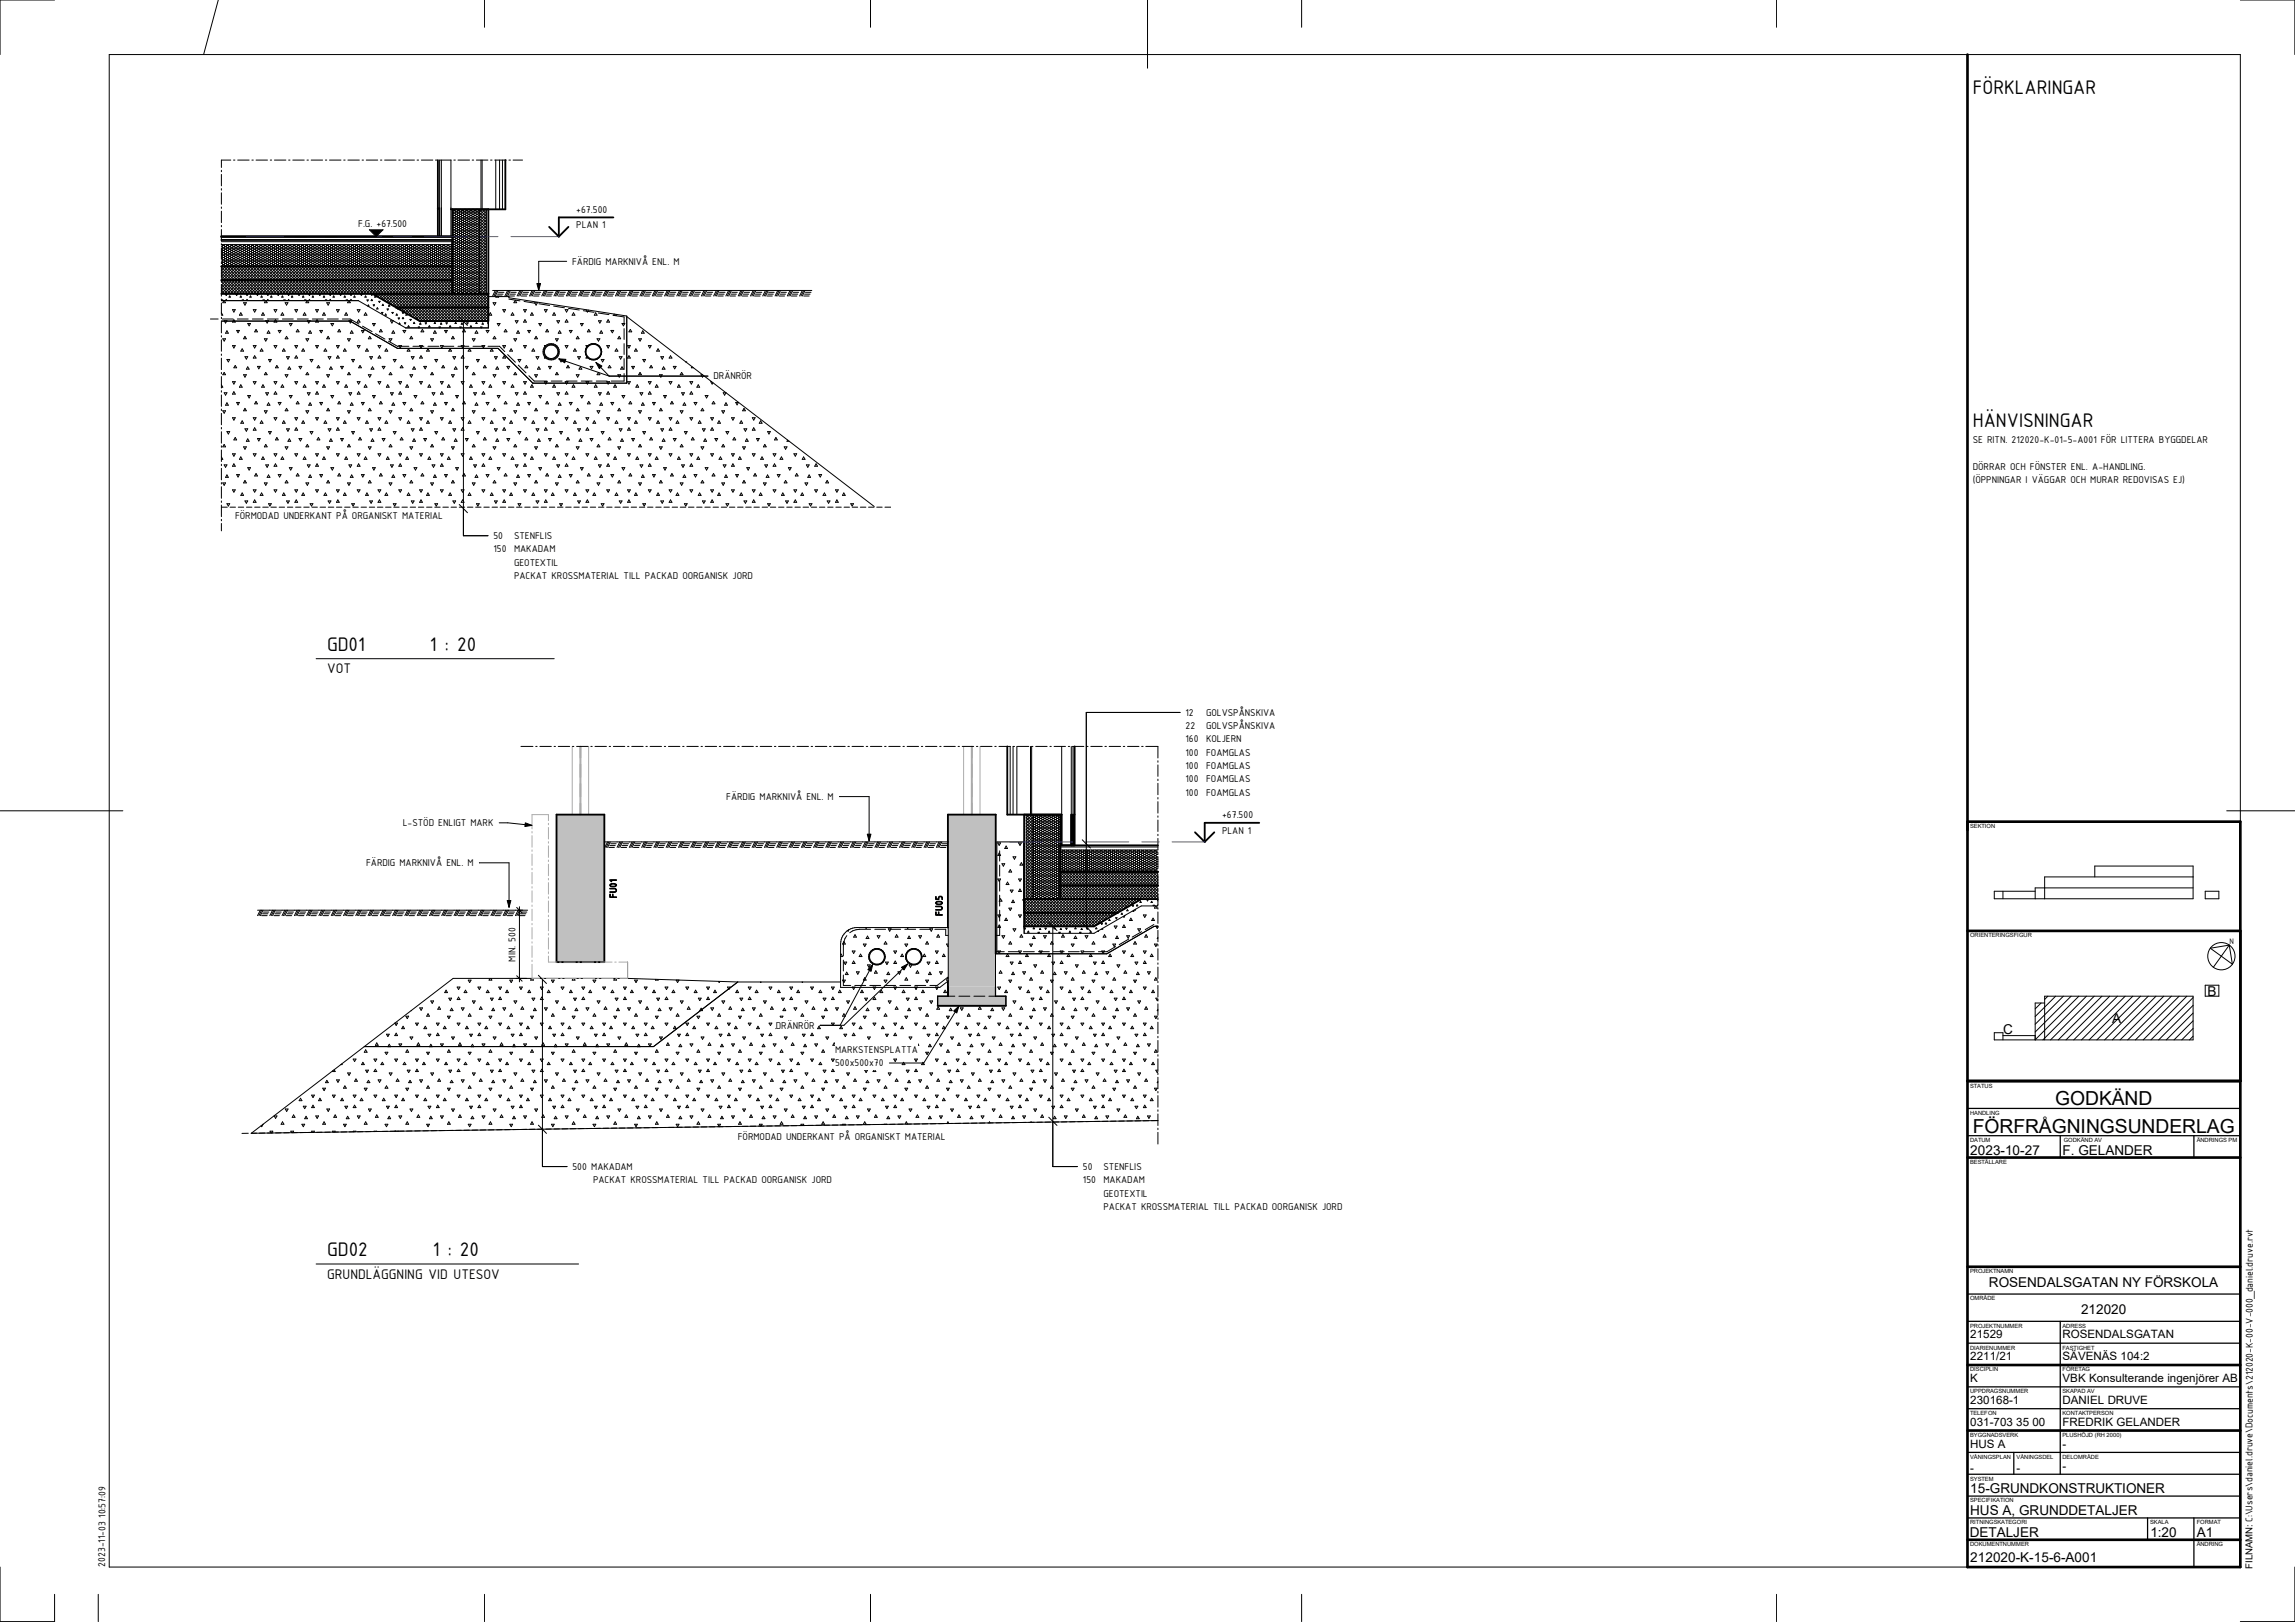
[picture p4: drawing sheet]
<svg xmlns="http://www.w3.org/2000/svg" width="841mm" height="594mm" viewBox="0 0 841 594" stroke-linecap="round" stroke-linejoin="round" font-family="sans-serif">
<defs><g id="words">
<g font-size="7.8">
<text x="723" y="34.5">FÖRKLARINGAR</text>
<text x="723" y="156.3">HÄNVISNINGAR</text>
<text x="119.9" y="238.4">GD01</text>
<text x="157.6" y="238.4">1 : 20</text>
<text x="119.9" y="460.1">GD02</text>
<text x="158.6" y="460.1">1 : 20</text>
</g>
<g font-size="7.1">
<text x="753.1" y="404.8">GODKÄND</text>
<text x="722.9" y="414.8">FÖRFRÅGNINGSUNDERLAG</text>
</g>
<g font-size="5.5">
<text x="119.9" y="246.6">VOT</text>
<text x="119.9" y="468.3">GRUNDLÄGGNING VID UTESOV</text>
</g>
<g font-size="5">
<text x="808.9" y="364.7">B</text>
<text x="774" y="374.7">A</text>
<text x="734.1" y="378.8">C</text>
<text x="722" y="422.9">2023-10-27</text>
<text x="755.8" y="422.9">F. GELANDER</text>
<text x="728.9" y="471.4">ROSENDALSGATAN NY FÖRSKOLA</text>
<text x="762.6" y="481.4">212020</text>
<text x="722" y="546.9">15-GRUNDKONSTRUKTIONER</text>
<text x="722" y="554.9">HUS A, GRUNDDETALJER</text>
<text x="721.8" y="562.9">DETALJER</text>
<text x="788" y="562.9">1:20</text>
<text x="805" y="562.9">A1</text>
<text x="722" y="572">212020-K-15-6-A001</text>
</g>
<g font-size="4.2">
<text x="722" y="490.2">21529</text>
<text x="755.8" y="490.2">ROSENDALSGATAN</text>
<text x="722" y="498.2">2211/21</text>
<text x="755.8" y="498.2">SÄVENÄS 104:2</text>
<text x="722" y="506.2">K</text>
<text x="755.8" y="506.2">VBK Konsulterande ingenjörer AB</text>
<text x="722" y="514.2">230168-1</text>
<text x="755.8" y="514.2">DANIEL DRUVE</text>
<text x="722" y="522.2">031-703 35 00</text>
<text x="755.8" y="522.2">FREDRIK GELANDER</text>
<text x="722" y="530.2">HUS A</text>
<text x="755.8" y="530.2">-</text>
<text x="722" y="539">-</text>
<text x="739" y="539">-</text>
<text x="755.8" y="538.2">-</text>
</g>
<g font-size="3.9">
<text x="131.3" y="83.1">F.G. +67.500</text>
<text x="211.2" y="83.6">PLAN 1</text>
<text x="211.2" y="78">+67.500</text>
<text x="209.7" y="96.9">FÄRDIG MARKNIVÅ ENL. M</text>
<text x="261.5" y="139">DRÄNRÖR</text>
<text x="722.9" y="162.3">SE RITN. 212020-K-01-5-A001 FÖR LITTERA BYGGDELAR</text>
<text x="722.9" y="172">DÖRRAR OCH FÖNSTER ENL. A-HANDLING.</text>
<text x="722.9" y="177">(ÖPPNINGAR I VÄGGAR OCH MURAR REDOVISAS EJ)</text>
<text x="86.1" y="190.1">FÖRMODAD UNDERKANT PÅ ORGANISKT MATERIAL</text>
<text x="180.8" y="197.4">50</text>
<text x="188.4" y="197.4">STENFLIS</text>
<text x="180.8" y="202.3">150 MAKADAM</text>
<text x="188.4" y="207.2">GEOTEXTIL</text>
<text x="188.4" y="212.1">PACKAT KROSSMATERIAL TILL PACKAD OORGANISK JORD</text>
<text x="434.4" y="262.1">12</text>
<text x="442" y="262.1">GOLVSPÅNSKIVA</text>
<text x="434.4" y="267">22</text>
<text x="442" y="267">GOLVSPÅNSKIVA</text>
<text x="434.4" y="271.9">160 KOLJERN</text>
<text x="434.4" y="276.8">100 FOAMGLAS</text>
<text x="434.4" y="281.6">100 FOAMGLAS</text>
<text x="434.4" y="286.6">100 FOAMGLAS</text>
<text x="266.1" y="293">FÄRDIG MARKNIVÅ ENL. M</text>
<text x="434.4" y="291.4">100 FOAMGLAS</text>
<text x="447.8" y="299.8">+67.500</text>
<text x="147.6" y="302.6">L-STÖD ENLIGT MARK</text>
<text x="447.8" y="305.4">PLAN 1</text>
<text x="134.2" y="317.2">FÄRDIG MARKNIVÅ ENL. M</text>
<text x="226" y="329" transform="rotate(-90 226 329)">FU01</text>
<text x="345.4" y="335.5" transform="rotate(-90 345.4 335.5)">FU05</text>
<text x="188.9" y="352.2" transform="rotate(-90 188.9 352.2)">MIN. 500</text>
<text x="284.3" y="376.8">DRÄNRÖR</text>
<text x="306" y="385.6">MARKSTENSPLATTA</text>
<text x="306" y="390.5">500x500x70</text>
<text x="270.4" y="417.4">FÖRMODAD UNDERKANT PÅ ORGANISKT MATERIAL</text>
<text x="209.8" y="428.5">500 MAKADAM</text>
<text x="396.9" y="428.5">50</text>
<text x="404.4" y="428.5">STENFLIS</text>
<text x="217.3" y="433.4">PACKAT KROSSMATERIAL TILL PACKAD OORGANISK JORD</text>
<text x="396.9" y="433.4">150 MAKADAM</text>
<text x="404.4" y="438.2">GEOTEXTIL</text>
<text x="404.4" y="443.1">PACKAT KROSSMATERIAL TILL PACKAD OORGANISK JORD</text>
<text x="38.6" y="555.9" transform="rotate(-90 38.6 555.9)">10:57:09</text>
<text x="38.6" y="573.8" transform="rotate(-90 38.6 573.8)">2023-11-03</text>
</g>
<text font-size="3.5" x="825.5" y="574.5" transform="rotate(-90 825.5 574.5)">FILNAMN: C:\Users\daniel.druve\Documents\212020-K-00-V-000_daniel.druve.rvt</text>
<text font-size="3.2" x="817" y="345.7">N</text>
<g font-size="2.1">
<text x="722" y="303.3">SEKTION</text>
<text x="722" y="343.3">ORIENTERINGSFIGUR</text>
<text x="722" y="398.3">STATUS</text>
<text x="722" y="408.3">HANDLING</text>
<text x="722" y="418.3">DATUM</text>
<text x="756.3" y="418.3">GODKÄND AV</text>
<text x="805" y="418.3">ÄNDRINGS PM</text>
<text x="722" y="426.3">BESTÄLLARE</text>
<text x="722" y="466.3">PROJEKTNAMN</text>
<text x="722" y="476.3">OMRÅDE</text>
<text x="722" y="486.3">PROJEKTNUMMER</text>
<text x="755.8" y="486.3">ADRESS</text>
<text x="722" y="494.3">DIARIENUMMER</text>
<text x="755.8" y="494.3">FASTIGHET</text>
<text x="722" y="502.3">DISCIPLIN</text>
<text x="755.8" y="502.3">FÖRETAG</text>
<text x="722" y="510.3">UPPDRAGSNUMMER</text>
<text x="755.8" y="510.3">SKAPAD AV</text>
<text x="722" y="518.3">TELEFON</text>
<text x="755.8" y="518.3">KONTAKTPERSON</text>
<text x="722" y="526.3">BYGGNADSVERK</text>
<text x="755.8" y="526.3">PLUSHÖJD (RH 2000)</text>
<text x="722" y="534.3">VÅNINGSPLAN</text>
<text x="739" y="534.3">VÅNINGSDEL</text>
<text x="755.8" y="534.3">DELOMRÅDE</text>
<text x="722" y="542.3">SYSTEM</text>
<text x="722" y="550.3">SPECIFIKATION</text>
<text x="722" y="558.3">RITNINGSKATEGORI</text>
<text x="787.9" y="558.3">SKALA</text>
<text x="805" y="558.3">FORMAT</text>
<text x="722" y="566.3">DOKUMENTNUMMER</text>
<text x="805" y="566.3">ÄNDRING</text>
</g>
</g></defs>
<g fill="none" stroke="#000" stroke-width=".37">
<path d="M84.6 58.6h-3.5v2.7M85.6 58.6h.5M87.1 58.6h4.2M92.3 58.6h.5M93.8 58.6h4.2M99 58.6h.5M100.6 58.6h4.2M105.8 58.6h.5M107.3 58.6h4.2M112.5 58.6h.5M114 58.6h4.2M119.2 58.6h.5"/>
<path d="M120.8 58.6h4.1M126 58.6h.5M127.5 58.6h4.2M132.7 58.6h.5M134.2 58.6h4.2M139.4 58.6h.5M140.9 58.6h4.2M146.1 58.6h.6M147.7 58.6h4.2M152.8 58.6h.6M154.4 58.6h4.2M159.6 58.6h.5"/>
<path d="M161.7 58.6v28.1M165.2 58.6v28.1h-4.7M165.3 58.6h-4.2v28.1M166.3 58.6h.6M167.8 58.6h4.3M173 58.6h.6M174.6 58.6h4.2M176.3 58.6v18.1M176.7 58.6v18.1M179.8 58.6h.5M181.3 58.6h4.2M181.7 58.6v18.1"/>
<path d="M183.1 58.6v18.1M184.1 58.6v18.1M186.5 58.6h.6M188 58.6h3.5M81.1 62.4v.5M81.1 63.9v4.2M81.1 69.1v.5M81.1 70.6v4.2M81.1 75.8v.5M81.1 77.3v4.2M165.8 76.7h.2M165.8 77.6h.2"/>
<path d="M165.8 78.5h.2M165.8 79.4h.2M166 79.4l.2 .4M166 78.5l.2 .4M166 77.6l.2 .4M166 76.7l.2 .5M166 76.7h.1M166.2 77.2h.1M166.2 78h.1M166.2 78.9h.1M166.2 79.8h.1M166.2 78l-.2 .5"/>
<path d="M166.2 78.9l-.2 .5M166.2 77.2h.5M166.2 78h.5M166.2 78.9h.5M166.2 79.8h.5M166.2 77.2l-.2 .4M166.2 79.8l-.2 .4M166.7 79.8l.3 .4M166.7 78l.3 .5M166.7 78.9l.3 .5M166.7 77.2l.3 .4M166.9 76.7h.1"/>
<path d="M167 76.7h.1M167 77.6h.1M167 78.5h.1M167 79.4h.1M167 76.7l-.3 .5M167 76.7h.5M167 77.6h.5M167 78.5h.5M167 79.4h.5M167 77.6l-.3 .4M167 78.5l-.3 .4M167 79.4l-.3 .4"/>
<path d="M167.5 79.4l.2 .4M167.5 78.5l.2 .4M167.5 77.6l.2 .4M167.5 76.7l.2 .5M167.5 76.7h.1M167.7 77.2h.1M167.7 78h.1M167.7 78.9h.1M167.7 79.8h.1M167.7 78l-.2 .5M167.7 77.2h.6M167.7 78h.6"/>
<path d="M167.7 78.9h.6M167.7 79.8h.6M167.7 77.2l-.2 .4M167.7 78.9l-.2 .5M167.7 79.8l-.2 .4M168.3 79.8l.2 .4M168.3 78.9l.2 .5M168.3 78l.2 .5M168.3 77.2l.2 .4M168.5 76.7h.1M168.5 77.6h.1M168.5 78.5h.1"/>
<path d="M168.5 79.4h.1M168.5 76.7l-.2 .5M168.5 76.7h.5M168.5 77.6h.5M168.5 78.5h.5M168.5 79.4h.5M168.5 77.6l-.2 .4M168.5 78.5l-.2 .4M168.5 79.4l-.2 .4M169 79.4l.3 .4M169 78.5l.3 .4M169 77.6l.3 .4"/>
<path d="M169 76.7l.3 .5M169.1 76.7h-.1M169.3 77.2h.1M169.3 78h.1M169.3 78.9h.1M169.3 79.8h.1M169.3 78l-.3 .5M169.3 78.9l-.3 .5M169.3 77.2h.5M169.3 78h.5M169.3 78.9h.5M169.3 79.8h.5"/>
<path d="M169.3 77.2l-.3 .4M169.3 79.8l-.3 .4M169.8 79.8l.2 .4M169.8 78.9l.2 .5M169.8 78l.2 .5M169.8 77.2l.2 .4M170 76.7h.1M170 77.6h.1M170 78.5h.1M170 79.4h.1M170 77.6l-.2 .4M170 76.7l-.2 .5"/>
<path d="M170 76.7h.5M170 77.6h.5M170 78.5h.5M170 79.4h.5M170 78.5l-.2 .4M170 79.4l-.2 .4M170.5 79.4l.3 .4M170.5 78.5l.3 .4M170.5 77.6l.3 .4M170.5 76.7l.3 .5M170.6 76.7h-.1M170.8 77.2h.1"/>
<path d="M170.8 78h.1M170.8 78.9h.1M170.8 79.8h.1M170.8 78l-.3 .5M170.8 78.9l-.3 .5M170.8 77.2h.5M170.8 78h.5M170.8 78.9h.5M170.8 79.8h.5M170.8 77.2l-.3 .4M170.8 79.8l-.3 .4M171.3 79.8l.3 .4"/>
<path d="M171.3 78.9l.3 .5M171.3 78l.3 .5M171.3 77.2l.3 .4M171.5 76.7h.1M171.6 76.7h.1M171.6 77.6h.1M171.6 78.5h.1M171.6 79.4h.1M171.6 77.6l-.3 .4M171.6 76.7l-.3 .5M171.6 76.7h.5M171.6 77.6h.5"/>
<path d="M171.6 78.5h.5M171.6 79.4h.5M171.6 78.5l-.3 .4M171.6 79.4l-.3 .4M172.1 79.4l.2 .4M172.1 78.5l.2 .4M172.1 77.6l.2 .4M172.1 76.7l.2 .5M172.1 76.7h.1M172.3 77.2h.1M172.3 78h.1M172.3 78.9h.1"/>
<path d="M172.3 79.8h.1M172.3 78l-.2 .5M172.3 78.9l-.2 .5M172.3 77.2h.5M172.3 78h.5M172.3 78.9h.5M172.3 79.8h.5M172.3 77.2l-.2 .4M172.3 79.8l-.2 .4M172.8 79.8l.3 .4M172.8 78.9l.3 .5M172.8 78l.3 .5"/>
<path d="M172.8 77.2l.3 .4M173.1 76.7h.1M173.1 77.6h.1M173.1 78.5h.1M173.1 79.4h.1M173.1 76.7l-.3 .5M173.1 76.7h.5M173.1 77.6h.5M173.1 78.5h.5M173.1 79.4h.5M173.1 77.6l-.3 .4M173.1 78.5l-.3 .4"/>
<path d="M173.1 79.4l-.3 .4M173.6 79.4l.2 .4M173.6 78.5l.2 .4M173.6 77.6l.2 .4M173.6 76.7l.2 .5M173.6 76.7h.1M173.8 77.2h.1M173.8 78h.1M173.8 78.9h.1M173.8 79.8h.1M173.8 78l-.2 .5M173.8 78.9l-.2 .5"/>
<path d="M173.8 77.2h.6M173.8 78h.6M173.8 78.9h.6M173.8 79.8h.6M173.8 77.2l-.2 .4M173.8 79.8l-.2 .4M174.4 79.8l.2 .4M174.4 78.9l.2 .5M174.4 78l.2 .5M174.4 77.2l.2 .4M174.6 76.7h.1M174.6 77.6h.1"/>
<path d="M174.6 78.5h.1M174.6 79.4h.1M174.6 76.7l-.2 .5M174.6 76.7h.5M174.6 77.6h.5M174.6 78.5h.5M174.6 79.4h.5M174.6 77.6l-.2 .4M174.6 78.5l-.2 .4M174.6 79.4l-.2 .4M175.1 79.4l.3 .4M175.1 78.5l.3 .4"/>
<path d="M175.1 77.6l.3 .4M175.1 76.7l.3 .5M175.2 76.7h-.1M175.4 77.2h.1M175.4 78h.1M175.4 78.9h.1M175.4 79.8h.1M175.4 78l-.3 .5M175.4 77.2h.3M175.4 78h.3M175.4 78.9h.3M175.4 77.2l-.3 .4"/>
<path d="M175.4 78.9l-.3 .5M175.4 79.8l-.3 .4M175.7 76.7v30.9l3.3 3.2M175.7 79l2.5 2.5M175.7 77.9l2.5 2.5M175.7 76.8l2.5 2.5M176.6 76.7l1.6 1.6M176.8 76.7l-1.1 1M177.7 76.7l.5 .5M177.9 76.7l-2.2 2.1M178.2 77.3l-2.5 2.5h-.3M178.2 78.4l-2.5 2.5"/>
<path d="M178.2 79.5l-2.5 2.5M178.2 76.7v30.9M81.1 90.3h.3M81.1 91.2h.3M81.1 92.1h.3M81.1 93h.3M81.1 93.9h.3M81.1 94.7h.3M81.1 95.6h.3M81.1 96v.5h.3M81.1 97.4h.3M81.1 100l7.7 7.6"/>
<path d="M81.1 98.9l8.8 8.7M81.1 97.8l9.8 9.8M81.1 89.6h84.7M81.1 88.5h84.7M81.1 82.6v.5M81.1 84.1v4.2M81.1 89.3v.5M81.1 90.8v4.2M81.1 97.5v4.2M81.4 97.4l.1 .2M81.4 96.5l.2 .4M81.4 95.6l.2 .5"/>
<path d="M81.4 94.7l.2 .5M81.4 93.9l.2 .4M81.4 93l.2 .4M81.4 92.1l.2 .4M81.4 91.2l.2 .5M81.4 90.3l.2 .5M81.4 89.6l.2 .3M81.6 97.6l-.5 .5M81.6 89.9h.1M81.6 90.8h.1M81.6 91.7h.1M81.6 92.5h.1"/>
<path d="M81.6 93.4h.1M81.6 94.3h.1M81.6 95.2h.1M81.6 96.1h.1M81.6 96.9h.1M81.6 89.9h.5M81.6 90.8h.5M81.6 91.7h.5M81.6 92.5h.5M81.6 93.4h.5M81.6 94.3h.5M81.6 95.2h.5"/>
<path d="M81.6 96.1h.5M81.6 96.9h.5M81.6 89.9l-.2 .4M81.6 90.8l-.2 .4M81.6 91.7l-.2 .4M81.6 92.5l-.2 .5M81.6 93.4l-.2 .5M81.6 94.3l-.2 .4M81.6 95.2l-.2 .4M81.6 96.1l-.2 .4M81.6 96.9l-.2 .5M82 97.6l10 10"/>
<path d="M82.1 96.9l.3 .5M82.1 96.1l.3 .4M82.1 95.2l.3 .4M82.1 94.3l.3 .4M82.1 93.4l.3 .5M82.1 92.5l.3 .5M82.1 91.7l.3 .4M82.1 90.8l.3 .4M82.1 89.9l.3 .4M82.3 89.6l-.2 .3M82.4 90.3h.1M82.4 91.2h.1"/>
<path d="M82.4 92.1h.1M82.4 93h.1M82.4 93.9h.1M82.4 94.7h.1M82.4 95.6h.1M82.4 96.5h.1M82.4 97.4h.1M82.4 90.3h.5M82.4 91.2h.5M82.4 92.1h.5M82.4 93h.5M82.4 93.9h.5"/>
<path d="M82.4 94.7h.5M82.4 95.6h.5M82.4 96.5h.5M82.4 97.4h.5M82.4 90.3l-.3 .5M82.4 91.2l-.3 .5M82.4 92.1l-.3 .4M82.4 93l-.3 .4M82.4 93.9l-.3 .4M82.4 94.7l-.3 .5M82.4 95.6l-.3 .5M82.4 96.5l-.3 .4"/>
<path d="M82.4 97.4l-.1 .2M82.7 97.6l-1.6 1.5M82.9 97.4l10.1 10.2M82.9 96.5l.3 .4M82.9 95.6l.3 .5M82.9 94.7l.3 .5M82.9 93.9l.3 .4M82.9 93l.3 .4M82.9 92.1l.3 .4M82.9 91.2l.3 .5M82.9 90.3l.3 .5M83 89.6l.2 .3"/>
<path d="M83.2 89.9h.1M83.2 90.8h.1M83.2 91.7h.1M83.2 92.5h.1M83.2 93.4h.1M83.2 94.3h.1M83.2 95.2h.1M83.2 96.1h.1M83.2 96.9h.1M83.2 89.9h.5M83.2 90.8h.5M83.2 91.7h.5"/>
<path d="M83.2 92.5h.5M83.2 93.4h.5M83.2 94.3h.5M83.2 95.2h.5M83.2 96.1h.5M83.2 96.9h.5M83.2 89.9l-.3 .4M83.2 90.8l-.3 .4M83.2 91.7l-.3 .4M83.2 92.5l-.3 .5M83.2 93.4l-.3 .5M83.2 94.3l-.3 .4"/>
<path d="M83.2 95.2l-.3 .4M83.2 96.1l-.3 .4M83.2 96.9l-.3 .5M83.7 96.9l.2 .5M83.7 96.1l.2 .4M83.7 95.2l.2 .4M83.7 94.3l.2 .4M83.7 93.4l.2 .5M83.7 92.5l.2 .5M83.7 91.7l.2 .4M83.7 90.8l.2 .4M83.7 89.9l.2 .4"/>
<path d="M83.7 97.6l-2.6 2.6M83.8 89.6l-.1 .3M83.9 90.3h.1M83.9 91.2h.1M83.9 92.1h.1M83.9 93h.1M83.9 93.9h.1M83.9 94.7h.1M83.9 95.6h.1M83.9 96.5h.1M83.9 97.4h.1M83.9 90.3h.5"/>
<path d="M83.9 91.2h.5M83.9 92.1h.5M83.9 93h.5M83.9 93.9h.5M83.9 94.7h.5M83.9 95.6h.5M83.9 96.5h.5M83.9 97.4h.5M83.9 90.3l-.2 .5M83.9 91.2l-.2 .5M83.9 92.1l-.2 .4M83.9 93l-.2 .4"/>
<path d="M83.9 93.9l-.2 .4M83.9 94.7l-.2 .5M83.9 95.6l-.2 .5M83.9 96.5l-.2 .4M83.9 97.4l-.1 .2M84.1 97.6l10 10M84.4 97.4l.2 .2M84.4 96.5l.3 .4M84.4 95.6l.3 .5M84.4 94.7l.3 .5M84.4 93.9l.3 .4M84.4 93l.3 .4"/>
<path d="M84.4 92.1l.3 .4M84.4 91.2l.3 .5M84.4 90.3l.3 .5M84.5 89.6l.2 .3M84.7 89.9h.1M84.7 90.8h.1M84.7 91.7h.1M84.7 92.5h.1M84.7 93.4h.1M84.7 94.3h.1M84.7 95.2h.1M84.7 96.1h.1"/>
<path d="M84.7 96.9h.1M84.7 89.9h.5M84.7 90.8h.5M84.7 91.7h.5M84.7 92.5h.5M84.7 93.4h.5M84.7 94.3h.5M84.7 95.2h.5M84.7 96.1h.5M84.7 96.9h.5M84.7 89.9l-.3 .4M84.7 90.8l-.3 .4"/>
<path d="M84.7 91.7l-.3 .4M84.7 92.5l-.3 .5M84.7 93.4l-.3 .5M84.7 94.3l-.3 .4M84.7 95.2l-.3 .4M84.7 96.1l-.3 .4M84.7 96.9l-.3 .5M84.8 97.6l-3.7 3.7M85.2 97.6l9.9 10M85.2 96.9l.3 .5M85.2 96.1l.3 .4M85.2 95.2l.3 .4"/>
<path d="M85.2 94.3l.3 .4M85.2 93.4l.3 .5M85.2 92.5l.3 .5M85.2 91.7l.3 .4M85.2 90.8l.3 .4M85.2 89.9l.3 .4M85.4 89.6l-.2 .3M85.5 90.3h.1M85.5 91.2h.1M85.5 92.1h.1M85.5 93h.1M85.5 93.9h.1"/>
<path d="M85.5 94.7h.1M85.5 95.6h.1M85.5 96.5h.1M85.5 97.4h.1M85.5 90.3h.5M85.5 91.2h.5M85.5 92.1h.5M85.5 93h.5M85.5 93.9h.5M85.5 94.7h.5M85.5 95.6h.5M85.5 96.5h.5"/>
<path d="M85.5 97.4h.5M85.5 90.3l-.3 .5M85.5 91.2l-.3 .5M85.5 92.1l-.3 .4M85.5 93l-.3 .4M85.5 93.9l-.3 .4M85.5 94.7l-.3 .5M85.5 95.6l-.3 .5M85.5 96.5l-.3 .4M85.5 97.4l-.2 .2M85.8 97.6l-4.7 4.7M86 97.4l.1 .2"/>
<path d="M86 96.5l.2 .4M86 95.6l.2 .5M86 94.7l.2 .5M86 93.9l.2 .4M86 93l.2 .4M86 92.1l.2 .4M86 91.2l.2 .5M86 90.3l.2 .5M86 89.6l.2 .3M86.2 89.9h.1M86.2 90.8h.1M86.2 91.7h.1"/>
<path d="M86.2 92.5h.1M86.2 93.4h.1M86.2 94.3h.1M86.2 95.2h.1M86.2 96.1h.1M86.2 96.9h.1M86.2 89.9h.5M86.2 90.8h.5M86.2 91.7h.5M86.2 92.5h.5M86.2 93.4h.5M86.2 94.3h.5"/>
<path d="M86.2 95.2h.5M86.2 96.1h.5M86.2 96.9h.5M86.2 89.9l-.2 .4M86.2 90.8l-.2 .4M86.2 91.7l-.2 .4M86.2 92.5l-.2 .5M86.2 93.4l-.2 .5M86.2 94.3l-.2 .4M86.2 95.2l-.2 .4M86.2 96.1l-.2 .4M86.2 96.9l-.2 .5"/>
<path d="M86.2 97.6l10 10M86.7 96.9l.3 .5M86.7 96.1l.3 .4M86.7 95.2l.3 .4M86.7 94.3l.3 .4M86.7 93.4l.3 .5M86.7 92.5l.3 .5M86.7 91.7l.3 .4M86.7 90.8l.3 .4M86.7 89.9l.3 .4M86.9 89.6l-.2 .3M87 90.3h.1"/>
<path d="M87 91.2h.1M87 92.1h.1M87 93h.1M87 93.9h.1M87 94.7h.1M87 95.6h.1M87 96.5h.1M87 97.4h.1M87 90.3h.5M87 91.2h.5M87 92.1h.5M87 93h.5"/>
<path d="M87 93.9h.5M87 94.7h.5M87 95.6h.5M87 96.5h.5M87 97.4h.5M87 90.3l-.3 .5M87 91.2l-.3 .5M87 92.1l-.3 .4M87 93l-.3 .4M87 93.9l-.3 .4M87 94.7l-.3 .5M87 95.6l-.3 .5"/>
<path d="M87 96.5l-.3 .4M87 97.4l-5.9 6M87.3 97.6l10 10M87.5 97.4l.1 .2M87.5 96.5l.2 .4M87.5 95.6l.2 .5M87.5 94.7l.2 .5M87.5 93.9l.2 .4M87.5 93l.2 .4M87.5 92.1l.2 .4M87.5 91.2l.2 .5M87.5 90.3l.2 .5"/>
<path d="M87.5 89.6l.2 .3M87.7 89.9h.1M87.7 90.8h.1M87.7 91.7h.1M87.7 92.5h.1M87.7 93.4h.1M87.7 94.3h.1M87.7 95.2h.1M87.7 96.1h.1M87.7 96.9h.1M87.7 89.9h.5M87.7 90.8h.5"/>
<path d="M87.7 91.7h.5M87.7 92.5h.5M87.7 93.4h.5M87.7 94.3h.5M87.7 95.2h.5M87.7 96.1h.5M87.7 96.9h.5M87.7 89.9l-.2 .4M87.7 90.8l-.2 .4M87.7 91.7l-.2 .4M87.7 92.5l-.2 .5M87.7 93.4l-.2 .5"/>
<path d="M87.7 94.3l-.2 .4M87.7 95.2l-.2 .4M87.7 96.1l-.2 .4M87.7 96.9l-.2 .5M87.9 97.6l-6.8 6.8M88.2 96.9l.3 .5M88.2 96.1l.3 .4M88.2 95.2l.3 .4M88.2 94.3l.3 .4M88.2 93.4l.3 .5M88.2 92.5l.3 .5M88.2 91.7l.3 .4"/>
<path d="M88.2 90.8l.3 .4M88.2 89.9l.3 .4M88.3 97.6l10 10M88.4 89.6l-.2 .3M88.5 90.3h.1M88.5 91.2h.1M88.5 92.1h.1M88.5 93h.1M88.5 93.9h.1M88.5 94.7h.1M88.5 95.6h.1M88.5 96.5h.1"/>
<path d="M88.5 97.4h.1M88.5 90.3h.5M88.5 91.2h.5M88.5 92.1h.5M88.5 93h.5M88.5 93.9h.5M88.5 94.7h.5M88.5 95.6h.5M88.5 96.5h.5M88.5 97.4h.5M88.5 90.3l-.3 .5M88.5 91.2l-.3 .5"/>
<path d="M88.5 92.1l-.3 .4M88.5 93l-.3 .4M88.5 93.9l-.3 .4M88.5 94.7l-.3 .5M88.5 95.6l-.3 .5M88.5 96.5l-.3 .4M88.5 97.4l-.1 .2M89 97.4l.1 .2M89 96.5l.3 .4M89 95.6l.3 .5M89 94.7l.3 .5M89 93.9l.3 .4"/>
<path d="M89 93l.3 .4M89 92.1l.3 .4M89 91.2l.3 .5M89 90.3l.3 .5M89 97.6l-7.9 7.9M89 89.6l.3 .3M89.3 89.9h.1M89.3 90.8h.1M89.3 91.7h.1M89.3 92.5h.1M89.3 93.4h.1M89.3 94.3h.1"/>
<path d="M89.3 95.2h.1M89.3 96.1h.1M89.3 96.9h.1M89.3 89.9h.5M89.3 90.8h.5M89.3 91.7h.5M89.3 92.5h.5M89.3 93.4h.5M89.3 94.3h.5M89.3 95.2h.5M89.3 96.1h.5M89.3 96.9h.5"/>
<path d="M89.3 89.9l-.3 .4M89.3 90.8l-.3 .4M89.3 91.7l-.3 .4M89.3 92.5l-.3 .5M89.3 93.4l-.3 .5M89.3 94.3l-.3 .4M89.3 95.2l-.3 .4M89.3 96.1l-.3 .4M89.3 96.9l-.3 .5M89.4 97.6l10 10M89.8 96.9l.2 .5M89.8 96.1l.2 .4"/>
<path d="M89.8 95.2l.2 .4M89.8 94.3l.2 .4M89.8 93.4l.2 .5M89.8 92.5l.2 .5M89.8 91.7l.2 .4M89.8 90.8l.2 .4M89.8 89.9l.2 .4M89.9 89.6l-.1 .3M90 90.3h.1M90 91.2h.1M90 92.1h.1M90 93h.1"/>
<path d="M90 93.9h.1M90 94.7h.1M90 95.6h.1M90 96.5h.1M90 97.4h.1M90 90.3h.5M90 91.2h.5M90 92.1h.5M90 93h.5M90 93.9h.5M90 94.7h.5M90 95.6h.5"/>
<path d="M90 96.5h.5M90 97.4h.5M90 90.3l-.2 .5M90 91.2l-.2 .5M90 92.1l-.2 .4M90 93l-.2 .4M90 93.9l-.2 .4M90 94.7l-.2 .5M90 95.6l-.2 .5M90 96.5l-.2 .4M90 97.4l-.1 .2M90.1 97.6l-9 9"/>
<path d="M90.4 97.6l10 10M90.5 97.4l.2 .2M90.5 96.5l.3 .4M90.5 95.6l.3 .5M90.5 94.7l.3 .5M90.5 93.9l.3 .4M90.5 93l.3 .4M90.5 92.1l.3 .4M90.5 91.2l.3 .5M90.5 90.3l.3 .5M90.6 89.6l.2 .3M90.8 89.9h.1"/>
<path d="M90.8 90.8h.1M90.8 91.7h.1M90.8 92.5h.1M90.8 93.4h.1M90.8 94.3h.1M90.8 95.2h.1M90.8 96.1h.1M90.8 96.9h.1M90.8 89.9h.5M90.8 90.8h.5M90.8 91.7h.5M90.8 92.5h.5"/>
<path d="M90.8 93.4h.5M90.8 94.3h.5M90.8 95.2h.5M90.8 96.1h.5M90.8 96.9h.5M90.8 89.9l-.3 .4M90.8 90.8l-.3 .4M90.8 91.7l-.3 .4M90.8 92.5l-.3 .5M90.8 93.4l-.3 .5M90.8 94.3l-.3 .4M90.8 95.2l-.3 .4"/>
<path d="M90.8 96.1l-.3 .4M90.8 96.9l-.3 .5M91.1 97.6l-10 10h55.4l-10-10M91.3 96.9l.2 .5M91.3 96.1l.2 .4M91.3 95.2l.2 .4M91.3 94.3l.2 .4M91.3 93.4l.2 .5M91.3 92.5l.2 .5M91.3 91.7l.2 .4M91.3 90.8l.2 .4M91.3 89.9l.2 .4"/>
<path d="M91.5 89.6l-.2 .3M91.5 97.6l10 10M91.5 90.3h.1M91.5 91.2h.1M91.5 92.1h.1M91.5 93h.1M91.5 93.9h.1M91.5 94.7h.1M91.5 95.6h.1M91.5 96.5h.1M91.5 97.4h.1M91.5 90.3h.6"/>
<path d="M91.5 91.2h.6M91.5 92.1h.6M91.5 93h.6M91.5 93.9h.6M91.5 94.7h.6M91.5 95.6h.6M91.5 96.5h.6M91.5 97.4h.6M91.5 90.3l-.2 .5M91.5 91.2l-.2 .5M91.5 92.1l-.2 .4M91.5 93l-.2 .4"/>
<path d="M91.5 93.9l-.2 .4M91.5 94.7l-.2 .5M91.5 95.6l-.2 .5M91.5 96.5l-.2 .4M91.5 97.4l-.1 .2M92.1 97.4l.1 .2-10 10M92.1 96.5l.2 .4M92.1 95.6l.2 .5M92.1 94.7l.2 .5M92.1 93.9l.2 .4M92.1 93l.2 .4M92.1 92.1l.2 .4"/>
<path d="M92.1 91.2l.2 .5M92.1 90.3l.2 .5M92.1 89.6l.2 .3M92.3 89.9h.1M92.3 90.8h.1M92.3 91.7h.1M92.3 92.5h.1M92.3 93.4h.1M92.3 94.3h.1M92.3 95.2h.1M92.3 96.1h.1M92.3 96.9h.1"/>
<path d="M92.3 89.9h.5M92.3 90.8h.5M92.3 91.7h.5M92.3 92.5h.5M92.3 93.4h.5M92.3 94.3h.5M92.3 95.2h.5M92.3 96.1h.5M92.3 96.9h.5M92.3 89.9l-.2 .4M92.3 90.8l-.2 .4M92.3 91.7l-.2 .4"/>
<path d="M92.3 92.5l-.2 .5M92.3 93.4l-.2 .5M92.3 94.3l-.2 .4M92.3 95.2l-.2 .4M92.3 96.1l-.2 .4M92.3 96.9l-.2 .5M92.6 97.6l10 10M92.8 96.9l.3 .5M92.8 96.1l.3 .4M92.8 95.2l.3 .4M92.8 94.3l.3 .4M92.8 93.4l.3 .5"/>
<path d="M92.8 92.5l.3 .5M92.8 91.7l.3 .4M92.8 90.8l.3 .4M92.8 89.9l.3 .4M93 89.6l-.2 .3M93.1 90.3h.1M93.1 91.2h.1M93.1 92.1h.1M93.1 93h.1M93.1 93.9h.1M93.1 94.7h.1M93.1 95.6h.1"/>
<path d="M93.1 96.5h.1M93.1 97.4h.1M93.1 90.3h.5M93.1 91.2h.5M93.1 92.1h.5M93.1 93h.5M93.1 93.9h.5M93.1 94.7h.5M93.1 95.6h.5M93.1 96.5h.5M93.1 97.4h.5M93.1 90.3l-.3 .5"/>
<path d="M93.1 91.2l-.3 .5M93.1 92.1l-.3 .4M93.1 93l-.3 .4M93.1 93.9l-.3 .4M93.1 94.7l-.3 .5M93.1 95.6l-.3 .5M93.1 96.5l-.3 .4M93.1 97.4l-.2 .2M93.3 97.6l-10.1 10M93.6 97.4l.1 .2M93.6 96.5l.2 .4M93.6 95.6l.2 .5"/>
<path d="M93.6 94.7l.2 .5M93.6 93.9l.2 .4M93.6 93l.2 .4M93.6 92.1l.2 .4M93.6 91.2l.2 .5M93.6 90.3l.2 .5M93.6 89.6l.2 .3M93.6 97.6l10.1 10M93.8 89.9h.1M93.8 90.8h.1M93.8 91.7h.1M93.8 92.5h.1"/>
<path d="M93.8 93.4h.1M93.8 94.3h.1M93.8 95.2h.1M93.8 96.1h.1M93.8 96.9h.1M93.8 89.9h.5M93.8 90.8h.5M93.8 91.7h.5M93.8 92.5h.5M93.8 93.4h.5M93.8 94.3h.5M93.8 95.2h.5"/>
<path d="M93.8 96.1h.5M93.8 96.9h.5M93.8 89.9l-.2 .4M93.8 90.8l-.2 .4M93.8 91.7l-.2 .4M93.8 92.5l-.2 .5M93.8 93.4l-.2 .5M93.8 94.3l-.2 .4M93.8 95.2l-.2 .4M93.8 96.1l-.2 .4M93.8 96.9l-.2 .5M94.3 96.9l.3 .5"/>
<path d="M94.3 96.1l.3 .4M94.3 95.2l.3 .4M94.3 94.3l.3 .4M94.3 93.4l.3 .5M94.3 92.5l.3 .5M94.3 91.7l.3 .4M94.3 90.8l.3 .4M94.3 89.9l.3 .4M94.3 97.6l-10 10M94.5 89.6l-.2 .3M94.6 90.3h.1M94.6 91.2h.1"/>
<path d="M94.6 92.1h.1M94.6 93h.1M94.6 93.9h.1M94.6 94.7h.1M94.6 95.6h.1M94.6 96.5h.1M94.6 97.4h.1M94.6 90.3h.5M94.6 91.2h.5M94.6 92.1h.5M94.6 93h.5M94.6 93.9h.5"/>
<path d="M94.6 94.7h.5M94.6 95.6h.5M94.6 96.5h.5M94.6 97.4h.5M94.6 90.3l-.3 .5M94.6 91.2l-.3 .5M94.6 92.1l-.3 .4M94.6 93l-.3 .4M94.6 93.9l-.3 .4M94.6 94.7l-.3 .5M94.6 95.6l-.3 .5M94.6 96.5l-.3 .4"/>
<path d="M94.6 97.4l-.1 .2M94.7 97.6l10 10M95.1 97.4l.1 .2M95.1 96.5l.3 .4M95.1 95.6l.3 .5M95.1 94.7l.3 .5M95.1 93.9l.3 .4M95.1 93l.3 .4M95.1 92.1l.3 .4M95.1 91.2l.3 .5M95.1 90.3l.3 .5M95.1 89.6l.3 .3"/>
<path d="M95.4 89.9h.1M95.4 90.8h.1M95.4 91.7h.1M95.4 92.5h.1M95.4 93.4h.1M95.4 94.3h.1M95.4 95.2h.1M95.4 96.1h.1M95.4 96.9h.1M95.4 89.9h.5M95.4 90.8h.5M95.4 91.7h.5"/>
<path d="M95.4 92.5h.5M95.4 93.4h.5M95.4 94.3h.5M95.4 95.2h.5M95.4 96.1h.5M95.4 96.9h.5M95.4 89.9l-.3 .4M95.4 90.8l-.3 .4M95.4 91.7l-.3 .4M95.4 92.5l-.3 .5M95.4 93.4l-.3 .5M95.4 94.3l-.3 .4"/>
<path d="M95.4 95.2l-.3 .4M95.4 96.1l-.3 .4M95.4 96.9l-.3 .5M95.4 97.6l-10 10M95.7 97.6l10.1 10M95.9 96.9l.2 .5M95.9 96.1l.2 .4M95.9 95.2l.2 .4M95.9 94.3l.2 .4M95.9 93.4l.2 .5M95.9 92.5l.2 .5M95.9 91.7l.2 .4"/>
<path d="M95.9 90.8l.2 .4M95.9 89.9l.2 .4M96 89.6l-.1 .3M96.1 90.3h.1M96.1 91.2h.1M96.1 92.1h.1M96.1 93h.1M96.1 93.9h.1M96.1 94.7h.1M96.1 95.6h.1M96.1 96.5h.1M96.1 97.4h.1"/>
<path d="M96.1 90.3h.5M96.1 91.2h.5M96.1 92.1h.5M96.1 93h.5M96.1 93.9h.5M96.1 94.7h.5M96.1 95.6h.5M96.1 96.5h.5M96.1 97.4h.5M96.1 90.3l-.2 .5M96.1 91.2l-.2 .5M96.1 92.1l-.2 .4"/>
<path d="M96.1 93l-.2 .4M96.1 93.9l-.2 .4M96.1 94.7l-.2 .5M96.1 95.6l-.2 .5M96.1 96.5l-.2 .4M96.1 97.4l-.1 .2M96.5 97.6l-10.1 10M96.6 97.4l.2 .2M96.6 96.5l.3 .4M96.6 95.6l.3 .5M96.6 94.7l.3 .5M96.6 93.9l.3 .4"/>
<path d="M96.6 93l.3 .4M96.6 92.1l.3 .4M96.6 91.2l.3 .5M96.6 90.3l.3 .5M96.7 89.6l.2 .3M96.8 97.6l10 10M96.9 89.9h.1M96.9 90.8h.1M96.9 91.7h.1M96.9 92.5h.1M96.9 93.4h.1M96.9 94.3h.1"/>
<path d="M96.9 95.2h.1M96.9 96.1h.1M96.9 96.9h.1M96.9 89.9h.5M96.9 90.8h.5M96.9 91.7h.5M96.9 92.5h.5M96.9 93.4h.5M96.9 94.3h.5M96.9 95.2h.5M96.9 96.1h.5M96.9 96.9h.5"/>
<path d="M96.9 89.9l-.3 .4M96.9 90.8l-.3 .4M96.9 91.7l-.3 .4M96.9 92.5l-.3 .5M96.9 93.4l-.3 .5M96.9 94.3l-.3 .4M96.9 95.2l-.3 .4M96.9 96.1l-.3 .4M96.9 96.9l-.3 .5M97.4 96.9l.2 .5M97.4 96.1l.2 .4M97.4 95.2l.2 .4"/>
<path d="M97.4 94.3l.2 .4M97.4 93.4l.2 .5M97.4 92.5l.2 .5M97.4 91.7l.2 .4M97.4 90.8l.2 .4M97.4 89.9l.2 .4M97.6 89.6l-.2 .3M97.6 90.3h.1M97.6 91.2h.1M97.6 92.1h.1M97.6 93h.1M97.6 93.9h.1"/>
<path d="M97.6 94.7h.1M97.6 95.6h.1M97.6 96.5h.1M97.6 97.4h.1M97.6 90.3h.6M97.6 91.2h.6M97.6 92.1h.6M97.6 93h.6M97.6 93.9h.6M97.6 94.7h.6M97.6 95.6h.6M97.6 96.5h.6"/>
<path d="M97.6 97.4h.6M97.6 90.3l-.2 .5M97.6 91.2l-.2 .5M97.6 92.1l-.2 .4M97.6 93l-.2 .4M97.6 93.9l-.2 .4M97.6 94.7l-.2 .5M97.6 95.6l-.2 .5M97.6 96.5l-.2 .4M97.6 97.4l-10.1 10.2M97.9 97.6l10 10M98.2 97.4l.1 .2"/>
<path d="M98.2 96.5l.2 .4M98.2 95.6l.2 .5M98.2 94.7l.2 .5M98.2 93.9l.2 .4M98.2 93l.2 .4M98.2 92.1l.2 .4M98.2 91.2l.2 .5M98.2 90.3l.2 .5M98.2 89.6l.2 .3M98.4 89.9h.1M98.4 90.8h.1M98.4 91.7h.1"/>
<path d="M98.4 92.5h.1M98.4 93.4h.1M98.4 94.3h.1M98.4 95.2h.1M98.4 96.1h.1M98.4 96.9h.1M98.4 89.9h.5M98.4 90.8h.5M98.4 91.7h.5M98.4 92.5h.5M98.4 93.4h.5M98.4 94.3h.5"/>
<path d="M98.4 95.2h.5M98.4 96.1h.5M98.4 96.9h.5M98.4 89.9l-.2 .4M98.4 90.8l-.2 .4M98.4 91.7l-.2 .4M98.4 92.5l-.2 .5M98.4 93.4l-.2 .5M98.4 94.3l-.2 .4M98.4 95.2l-.2 .4M98.4 96.1l-.2 .4M98.4 96.9l-.2 .5"/>
<path d="M98.6 97.6l-10 10M98.9 96.9l.3 .5M98.9 96.1l.3 .4M98.9 95.2l.3 .4M98.9 94.3l.3 .4M98.9 93.4l.3 .5M98.9 92.5l.3 .5M98.9 91.7l.3 .4M98.9 90.8l.3 .4M98.9 89.9l.3 .4M99 97.6l9.9 10M99.1 89.6l-.2 .3"/>
<path d="M99.2 90.3h.1M99.2 91.2h.1M99.2 92.1h.1M99.2 93h.1M99.2 93.9h.1M99.2 94.7h.1M99.2 95.6h.1M99.2 96.5h.1M99.2 97.4h.1M99.2 90.3h.5M99.2 91.2h.5M99.2 92.1h.5"/>
<path d="M99.2 93h.5M99.2 93.9h.5M99.2 94.7h.5M99.2 95.6h.5M99.2 96.5h.5M99.2 97.4h.5M99.2 90.3l-.3 .5M99.2 91.2l-.3 .5M99.2 92.1l-.3 .4M99.2 93l-.3 .4M99.2 93.9l-.3 .4M99.2 94.7l-.3 .5"/>
<path d="M99.2 95.6l-.3 .5M99.2 96.5l-.3 .4M99.2 97.4l-.2 .2M99.6 97.6l-10 10M99.7 97.4l.1 .2M99.7 96.5l.2 .4M99.7 95.6l.2 .5M99.7 94.7l.2 .5M99.7 93.9l.2 .4M99.7 93l.2 .4M99.7 92.1l.2 .4M99.7 91.2l.2 .5"/>
<path d="M99.7 90.3l.2 .5M99.7 89.6l.2 .3M99.9 89.9h.1M99.9 90.8h.1M99.9 91.7h.1M99.9 92.5h.1M99.9 93.4h.1M99.9 94.3h.1M99.9 95.2h.1M99.9 96.1h.1M99.9 96.9h.1M99.9 89.9h.5"/>
<path d="M99.9 90.8h.5M99.9 91.7h.5M99.9 92.5h.5M99.9 93.4h.5M99.9 94.3h.5M99.9 95.2h.5M99.9 96.1h.5M99.9 96.9h.5M99.9 89.9l-.2 .4M99.9 90.8l-.2 .4M99.9 91.7l-.2 .4M99.9 92.5l-.2 .5"/>
<path d="M99.9 93.4l-.2 .5M99.9 94.3l-.2 .4M99.9 95.2l-.2 .4M99.9 96.1l-.2 .4M99.9 96.9l-.2 .5M100 97.6l10 10M100.4 96.9l.3 .5M100.4 96.1l.3 .4M100.4 95.2l.3 .4M100.4 94.3l.3 .4M100.4 93.4l.3 .5M100.4 92.5l.3 .5"/>
<path d="M100.4 91.7l.3 .4M100.4 90.8l.3 .4M100.4 89.9l.3 .4M100.6 89.6l-.2 .3M100.7 90.3h.1M100.7 91.2h.1M100.7 92.1h.1M100.7 93h.1M100.7 93.9h.1M100.7 94.7h.1M100.7 95.6h.1M100.7 96.5h.1"/>
<path d="M100.7 97.4h.1M100.7 90.3h.5M100.7 91.2h.5M100.7 92.1h.5M100.7 93h.5M100.7 93.9h.5M100.7 94.7h.5M100.7 95.6h.5M100.7 96.5h.5M100.7 97.4h.5M100.7 90.3l-.3 .5M100.7 91.2l-.3 .5"/>
<path d="M100.7 92.1l-.3 .4M100.7 93l-.3 .4M100.7 93.9l-.3 .4M100.7 94.7l-.3 .5M100.7 95.6l-.3 .5M100.7 96.5l-.3 .4M100.7 97.4l-.1 .2M100.7 97.6l-10 10M101.1 97.6l10 10M101.2 97.4l.1 .2M101.2 96.5l.3 .4M101.2 95.6l.3 .5"/>
<path d="M101.2 94.7l.3 .5M101.2 93.9l.3 .4M101.2 93l.3 .4M101.2 92.1l.3 .4M101.2 91.2l.3 .5M101.2 90.3l.3 .5M101.2 89.6l.3 .3M101.5 89.9h.1M101.5 90.8h.1M101.5 91.7h.1M101.5 92.5h.1M101.5 93.4h.1"/>
<path d="M101.5 94.3h.1M101.5 95.2h.1M101.5 96.1h.1M101.5 96.9h.1M101.5 89.9h.5M101.5 90.8h.5M101.5 91.7h.5M101.5 92.5h.5M101.5 93.4h.5M101.5 94.3h.5M101.5 95.2h.5M101.5 96.1h.5"/>
<path d="M101.5 96.9h.5M101.5 89.9l-.3 .4M101.5 90.8l-.3 .4M101.5 91.7l-.3 .4M101.5 92.5l-.3 .5M101.5 93.4l-.3 .5M101.5 94.3l-.3 .4M101.5 95.2l-.3 .4M101.5 96.1l-.3 .4M101.5 96.9l-.3 .5M101.7 97.6l-9.9 10M102 96.9l.2 .5"/>
<path d="M102 96.1l.2 .4M102 95.2l.2 .4M102 94.3l.2 .4M102 93.4l.2 .5M102 92.5l.2 .5M102 91.7l.2 .4M102 90.8l.2 .4M102 89.9l.2 .4M102.1 89.6l-.1 .3M102.1 97.6l10 10M102.2 90.3h.1M102.2 91.2h.1"/>
<path d="M102.2 92.1h.1M102.2 93h.1M102.2 93.9h.1M102.2 94.7h.1M102.2 95.6h.1M102.2 96.5h.1M102.2 97.4h.1M102.2 90.3h.5M102.2 91.2h.5M102.2 92.1h.5M102.2 93h.5M102.2 93.9h.5"/>
<path d="M102.2 94.7h.5M102.2 95.6h.5M102.2 96.5h.5M102.2 97.4h.5M102.2 90.3l-.2 .5M102.2 91.2l-.2 .5M102.2 92.1l-.2 .4M102.2 93l-.2 .4M102.2 93.9l-.2 .4M102.2 94.7l-.2 .5M102.2 95.6l-.2 .5M102.2 96.5l-.2 .4"/>
<path d="M102.2 97.4l-.1 .2M102.7 97.4l.1 .2M102.7 96.5l.3 .4M102.7 95.6l.3 .5M102.7 94.7l.3 .5M102.7 93.9l.3 .4M102.7 93l.3 .4M102.7 92.1l.3 .4M102.7 91.2l.3 .5M102.7 90.3l.3 .5M102.8 89.6l.2 .3M102.8 97.6l-10 10"/>
<path d="M103 89.9h.1M103 90.8h.1M103 91.7h.1M103 92.5h.1M103 93.4h.1M103 94.3h.1M103 95.2h.1M103 96.1h.1M103 96.9h.1M103 89.9h.5M103 90.8h.5M103 91.7h.5"/>
<path d="M103 92.5h.5M103 93.4h.5M103 94.3h.5M103 95.2h.5M103 96.1h.5M103 96.9h.5M103 89.9l-.3 .4M103 90.8l-.3 .4M103 91.7l-.3 .4M103 92.5l-.3 .5M103 93.4l-.3 .5M103 94.3l-.3 .4"/>
<path d="M103 95.2l-.3 .4M103 96.1l-.3 .4M103 96.9l-.3 .5M103.2 97.6l10 10M103.5 96.9l.2 .5M103.5 96.1l.2 .4M103.5 95.2l.2 .4M103.5 94.3l.2 .4M103.5 93.4l.2 .5M103.5 92.5l.2 .5M103.5 91.7l.2 .4M103.5 90.8l.2 .4"/>
<path d="M103.5 89.9l.2 .4M103.7 89.6l-.2 .3M103.7 90.3h.1M103.7 91.2h.1M103.7 92.1h.1M103.7 93h.1M103.7 93.9h.1M103.7 94.7h.1M103.7 95.6h.1M103.7 96.5h.1M103.7 97.4h.1M103.7 90.3h.5"/>
<path d="M103.7 91.2h.5M103.7 92.1h.5M103.7 93h.5M103.7 93.9h.5M103.7 94.7h.5M103.7 95.6h.5M103.7 96.5h.5M103.7 97.4h.5M103.7 90.3l-.2 .5M103.7 91.2l-.2 .5M103.7 92.1l-.2 .4M103.7 93l-.2 .4"/>
<path d="M103.7 93.9l-.2 .4M103.7 94.7l-.2 .5M103.7 95.6l-.2 .5M103.7 96.5l-.2 .4M103.7 97.4l-.1 .2M103.9 97.6l-10 10M104.2 97.4l.2 .2M104.2 96.5l.3 .4M104.2 95.6l.3 .5M104.2 94.7l.3 .5M104.2 93.9l.3 .4M104.2 93l.3 .4"/>
<path d="M104.2 92.1l.3 .4M104.2 91.2l.3 .5M104.2 90.3l.3 .5M104.2 97.6l10 10M104.3 89.6l.2 .3M104.5 89.9h.1M104.5 90.8h.1M104.5 91.7h.1M104.5 92.5h.1M104.5 93.4h.1M104.5 94.3h.1M104.5 95.2h.1"/>
<path d="M104.5 96.1h.1M104.5 96.9h.1M104.5 89.9h.5M104.5 90.8h.5M104.5 91.7h.5M104.5 92.5h.5M104.5 93.4h.5M104.5 94.3h.5M104.5 95.2h.5M104.5 96.1h.5M104.5 96.9h.5M104.5 89.9l-.3 .4"/>
<path d="M104.5 90.8l-.3 .4M104.5 91.7l-.3 .4M104.5 92.5l-.3 .5M104.5 93.4l-.3 .5M104.5 94.3l-.3 .4M104.5 95.2l-.3 .4M104.5 96.1l-.3 .4M104.5 96.9l-.3 .5M104.9 97.6l-10 10M105 96.9l.3 .5M105 96.1l.3 .4M105 95.2l.3 .4"/>
<path d="M105 94.3l.3 .4M105 93.4l.3 .5M105 92.5l.3 .5M105 91.7l.3 .4M105 90.8l.3 .4M105 89.9l.3 .4M105.2 89.6l-.2 .3M105.3 90.3h.1M105.3 91.2h.1M105.3 92.1h.1M105.3 93h.1M105.3 93.9h.1"/>
<path d="M105.3 94.7h.1M105.3 95.6h.1M105.3 96.5h.1M105.3 97.4h.1M105.3 90.3h.5M105.3 91.2h.5M105.3 92.1h.5M105.3 93h.5M105.3 93.9h.5M105.3 94.7h.5M105.3 95.6h.5M105.3 96.5h.5"/>
<path d="M105.3 97.4h.5M105.3 90.3l-.3 .5M105.3 91.2l-.3 .5M105.3 92.1l-.3 .4M105.3 93l-.3 .4M105.3 93.9l-.3 .4M105.3 94.7l-.3 .5M105.3 95.6l-.3 .5M105.3 96.5l-.3 .4M105.3 97.4l-.2 .2M105.3 97.6l10 10M105.8 97.4l.1 .2"/>
<path d="M105.8 96.5l.2 .4M105.8 95.6l.2 .5M105.8 94.7l.2 .5M105.8 93.9l.2 .4M105.8 93l.2 .4M105.8 92.1l.2 .4M105.8 91.2l.2 .5M105.8 90.3l.2 .5M105.8 89.6l.2 .3M106 97.6l-10 10M106 89.9h.1M106 90.8h.1"/>
<path d="M106 91.7h.1M106 92.5h.1M106 93.4h.1M106 94.3h.1M106 95.2h.1M106 96.1h.1M106 96.9h.1M106 89.9h.5M106 90.8h.5M106 91.7h.5M106 92.5h.5M106 93.4h.5"/>
<path d="M106 94.3h.5M106 95.2h.5M106 96.1h.5M106 96.9h.5M106 89.9l-.2 .4M106 90.8l-.2 .4M106 91.7l-.2 .4M106 92.5l-.2 .5M106 93.4l-.2 .5M106 94.3l-.2 .4M106 95.2l-.2 .4M106 96.1l-.2 .4"/>
<path d="M106 96.9l-.2 .5M106.4 97.6l10 10M106.5 96.9l.3 .5M106.5 96.1l.3 .4M106.5 95.2l.3 .4M106.5 94.3l.3 .4M106.5 93.4l.3 .5M106.5 92.5l.3 .5M106.5 91.7l.3 .4M106.5 90.8l.3 .4M106.5 89.9l.3 .4M106.7 89.6l-.2 .3"/>
<path d="M106.8 90.3h.1M106.8 91.2h.1M106.8 92.1h.1M106.8 93h.1M106.8 93.9h.1M106.8 94.7h.1M106.8 95.6h.1M106.8 96.5h.1M106.8 97.4h.1M106.8 90.3h.5M106.8 91.2h.5M106.8 92.1h.5"/>
<path d="M106.8 93h.5M106.8 93.9h.5M106.8 94.7h.5M106.8 95.6h.5M106.8 96.5h.5M106.8 97.4h.5M106.8 90.3l-.3 .5M106.8 91.2l-.3 .5M106.8 92.1l-.3 .4M106.8 93l-.3 .4M106.8 93.9l-.3 .4M106.8 94.7l-.3 .5"/>
<path d="M106.8 95.6l-.3 .5M106.8 96.5l-.3 .4M106.8 97.4l-.1 .2M107 97.6l-9.9 10M107.3 97.4l10.1 10.2M107.3 96.5l.2 .4M107.3 95.6l.2 .5M107.3 94.7l.2 .5M107.3 93.9l.2 .4M107.3 93l.2 .4M107.3 92.1l.2 .4M107.3 91.2l.2 .5"/>
<path d="M107.3 90.3l.2 .5M107.3 89.6l.2 .3M107.5 89.9h.1M107.5 90.8h.1M107.5 91.7h.1M107.5 92.5h.1M107.5 93.4h.1M107.5 94.3h.1M107.5 95.2h.1M107.5 96.1h.1M107.5 96.9h.1M107.5 89.9h.6"/>
<path d="M107.5 90.8h.6M107.5 91.7h.6M107.5 92.5h.6M107.5 93.4h.6M107.5 94.3h.6M107.5 95.2h.6M107.5 96.1h.6M107.5 96.9h.6M107.5 89.9l-.2 .4M107.5 90.8l-.2 .4M107.5 91.7l-.2 .4M107.5 92.5l-.2 .5"/>
<path d="M107.5 93.4l-.2 .5M107.5 94.3l-.2 .4M107.5 95.2l-.2 .4M107.5 96.1l-.2 .4M107.5 96.9l-.2 .5M108.1 96.9l.2 .5M108.1 96.1l.2 .4M108.1 95.2l.2 .4M108.1 94.3l.2 .4M108.1 93.4l.2 .5M108.1 92.5l.2 .5M108.1 91.7l.2 .4"/>
<path d="M108.1 90.8l.2 .4M108.1 89.9l.2 .4M108.1 97.6l-10 10M108.2 89.6l-.1 .3M108.3 90.3h.1M108.3 91.2h.1M108.3 92.1h.1M108.3 93h.1M108.3 93.9h.1M108.3 94.7h.1M108.3 95.6h.1M108.3 96.5h.1"/>
<path d="M108.3 97.4h.1M108.3 90.3h.5M108.3 91.2h.5M108.3 92.1h.5M108.3 93h.5M108.3 93.9h.5M108.3 94.7h.5M108.3 95.6h.5M108.3 96.5h.5M108.3 97.4h.5M108.3 90.3l-.2 .5M108.3 91.2l-.2 .5"/>
<path d="M108.3 92.1l-.2 .4M108.3 93l-.2 .4M108.3 93.9l-.2 .4M108.3 94.7l-.2 .5M108.3 95.6l-.2 .5M108.3 96.5l-.2 .4M108.3 97.4l-.1 .2M108.5 97.6l10 10M108.8 97.4l.1 .2M108.8 96.5l.3 .4M108.8 95.6l.3 .5M108.8 94.7l.3 .5"/>
<path d="M108.8 93.9l.3 .4M108.8 93l.3 .4M108.8 92.1l.3 .4M108.8 91.2l.3 .5M108.8 90.3l.3 .5M108.9 89.6l.2 .3M109.1 89.9h.1M109.1 90.8h.1M109.1 91.7h.1M109.1 92.5h.1M109.1 93.4h.1M109.1 94.3h.1"/>
<path d="M109.1 95.2h.1M109.1 96.1h.1M109.1 96.9h.1M109.1 89.9h.5M109.1 90.8h.5M109.1 91.7h.5M109.1 92.5h.5M109.1 93.4h.5M109.1 94.3h.5M109.1 95.2h.5M109.1 96.1h.5M109.1 96.9h.5"/>
<path d="M109.1 89.9l-.3 .4M109.1 90.8l-.3 .4M109.1 91.7l-.3 .4M109.1 92.5l-.3 .5M109.1 93.4l-.3 .5M109.1 94.3l-.3 .4M109.1 95.2l-.3 .4M109.1 96.1l-.3 .4M109.1 96.9l-.3 .5M109.2 97.6l-10 10M109.5 97.6l10 10M109.6 96.9l.2 .5"/>
<path d="M109.6 96.1l.2 .4M109.6 95.2l.2 .4M109.6 94.3l.2 .4M109.6 93.4l.2 .5M109.6 92.5l.2 .5M109.6 91.7l.2 .4M109.6 90.8l.2 .4M109.6 89.9l.2 .4M109.8 89.6l-.2 .3M109.8 90.3h.1M109.8 91.2h.1M109.8 92.1h.1"/>
<path d="M109.8 93h.1M109.8 93.9h.1M109.8 94.7h.1M109.8 95.6h.1M109.8 96.5h.1M109.8 97.4h.1M109.8 90.3h.5M109.8 91.2h.5M109.8 92.1h.5M109.8 93h.5M109.8 93.9h.5M109.8 94.7h.5"/>
<path d="M109.8 95.6h.5M109.8 96.5h.5M109.8 97.4h.5M109.8 90.3l-.2 .5M109.8 91.2l-.2 .5M109.8 92.1l-.2 .4M109.8 93l-.2 .4M109.8 93.9l-.2 .4M109.8 94.7l-.2 .5M109.8 95.6l-.2 .5M109.8 96.5l-.2 .4M109.8 97.4l-.1 .2"/>
<path d="M110.2 97.6l-10 10M110.3 97.4l.2 .2M110.3 96.5l.3 .4M110.3 95.6l.3 .5M110.3 94.7l.3 .5M110.3 93.9l.3 .4M110.3 93l.3 .4M110.3 92.1l.3 .4M110.3 91.2l.3 .5M110.3 90.3l.3 .5M110.4 89.6l.2 .3M110.6 89.9h.1"/>
<path d="M110.6 90.8h.1M110.6 91.7h.1M110.6 92.5h.1M110.6 93.4h.1M110.6 94.3h.1M110.6 95.2h.1M110.6 96.1h.1M110.6 96.9h.1M110.6 89.9h.5M110.6 90.8h.5M110.6 91.7h.5M110.6 92.5h.5"/>
<path d="M110.6 93.4h.5M110.6 94.3h.5M110.6 95.2h.5M110.6 96.1h.5M110.6 96.9h.5M110.6 89.9l-.3 .4M110.6 90.8l-.3 .4M110.6 91.7l-.3 .4M110.6 92.5l-.3 .5M110.6 93.4l-.3 .5M110.6 94.3l-.3 .4M110.6 95.2l-.3 .4"/>
<path d="M110.6 96.1l-.3 .4M110.6 96.9l-.3 .5M110.6 97.6l10 10M111.1 96.9l.3 .5M111.1 96.1l.3 .4M111.1 95.2l.3 .4M111.1 94.3l.3 .4M111.1 93.4l.3 .5M111.1 92.5l.3 .5M111.1 91.7l.3 .4M111.1 90.8l.3 .4M111.1 89.9l.3 .4"/>
<path d="M111.3 89.6l-.2 .3M111.3 97.6l-10 10M111.4 90.3h.1M111.4 91.2h.1M111.4 92.1h.1M111.4 93h.1M111.4 93.9h.1M111.4 94.7h.1M111.4 95.6h.1M111.4 96.5h.1M111.4 97.4h.1M111.4 90.3h.5"/>
<path d="M111.4 91.2h.5M111.4 92.1h.5M111.4 93h.5M111.4 93.9h.5M111.4 94.7h.5M111.4 95.6h.5M111.4 96.5h.5M111.4 97.4h.5M111.4 90.3l-.3 .5M111.4 91.2l-.3 .5M111.4 92.1l-.3 .4M111.4 93l-.3 .4"/>
<path d="M111.4 93.9l-.3 .4M111.4 94.7l-.3 .5M111.4 95.6l-.3 .5M111.4 96.5l-.3 .4M111.4 97.4l-.2 .2M111.7 97.6l10 10M111.9 97.4l.1 .2M111.9 96.5l.2 .4M111.9 95.6l.2 .5M111.9 94.7l.2 .5M111.9 93.9l.2 .4M111.9 93l.2 .4"/>
<path d="M111.9 92.1l.2 .4M111.9 91.2l.2 .5M111.9 90.3l.2 .5M111.9 89.6l.2 .3M112.1 89.9h.1M112.1 90.8h.1M112.1 91.7h.1M112.1 92.5h.1M112.1 93.4h.1M112.1 94.3h.1M112.1 95.2h.1M112.1 96.1h.1"/>
<path d="M112.1 96.9h.1M112.1 89.9h.5M112.1 90.8h.5M112.1 91.7h.5M112.1 92.5h.5M112.1 93.4h.5M112.1 94.3h.5M112.1 95.2h.5M112.1 96.1h.5M112.1 96.9h.5M112.1 89.9l-.2 .4M112.1 90.8l-.2 .4"/>
<path d="M112.1 91.7l-.2 .4M112.1 92.5l-.2 .5M112.1 93.4l-.2 .5M112.1 94.3l-.2 .4M112.1 95.2l-.2 .4M112.1 96.1l-.2 .4M112.1 96.9l-.2 .5M112.4 97.6l-10.1 10M112.6 96.9l.3 .5M112.6 96.1l.3 .4M112.6 95.2l.3 .4M112.6 94.3l.3 .4"/>
<path d="M112.6 93.4l.3 .5M112.6 92.5l.3 .5M112.6 91.7l.3 .4M112.6 90.8l.3 .4M112.6 89.9l.3 .4M112.7 97.6l10 10M112.8 89.6l-.2 .3M112.9 90.3h.1M112.9 91.2h.1M112.9 92.1h.1M112.9 93h.1M112.9 93.9h.1"/>
<path d="M112.9 94.7h.1M112.9 95.6h.1M112.9 96.5h.1M112.9 97.4h.1M112.9 90.3h.5M112.9 91.2h.5M112.9 92.1h.5M112.9 93h.5M112.9 93.9h.5M112.9 94.7h.5M112.9 95.6h.5M112.9 96.5h.5"/>
<path d="M112.9 97.4h.5M112.9 90.3l-.3 .5M112.9 91.2l-.3 .5M112.9 92.1l-.3 .4M112.9 93l-.3 .4M112.9 93.9l-.3 .4M112.9 94.7l-.3 .5M112.9 95.6l-.3 .5M112.9 96.5l-.3 .4M112.9 97.4l-.1 .2M113.4 97.4l.1 .2M113.4 96.5l.2 .4"/>
<path d="M113.4 95.6l.2 .5M113.4 94.7l.2 .5M113.4 93.9l.2 .4M113.4 93l.2 .4M113.4 92.1l.2 .4M113.4 91.2l.2 .5M113.4 90.3l.2 .5M113.4 89.6l.2 .3M113.4 97.6l-10 10M113.6 89.9h.1M113.6 90.8h.1M113.6 91.7h.1"/>
<path d="M113.6 92.5h.1M113.6 93.4h.1M113.6 94.3h.1M113.6 95.2h.1M113.6 96.1h.1M113.6 96.9h.1M113.6 89.9h.6M113.6 90.8h.6M113.6 91.7h.6M113.6 92.5h.6M113.6 93.4h.6M113.6 94.3h.6"/>
<path d="M113.6 95.2h.6M113.6 96.1h.6M113.6 96.9h.6M113.6 89.9l-.2 .4M113.6 90.8l-.2 .4M113.6 91.7l-.2 .4M113.6 92.5l-.2 .5M113.6 93.4l-.2 .5M113.6 94.3l-.2 .4M113.6 95.2l-.2 .4M113.6 96.1l-.2 .4M113.6 96.9l-.2 .5"/>
<path d="M113.8 97.6l10 10M114.2 96.9l.2 .5M114.2 96.1l.2 .4M114.2 95.2l.2 .4M114.2 94.3l.2 .4M114.2 93.4l.2 .5M114.2 92.5l.2 .5M114.2 91.7l.2 .4M114.2 90.8l.2 .4M114.2 89.9l.2 .4M114.3 89.6l-.1 .3M114.4 90.3h.1"/>
<path d="M114.4 91.2h.1M114.4 92.1h.1M114.4 93h.1M114.4 93.9h.1M114.4 94.7h.1M114.4 95.6h.1M114.4 96.5h.1M114.4 97.4h.1M114.4 90.3h.5M114.4 91.2h.5M114.4 92.1h.5M114.4 93h.5"/>
<path d="M114.4 93.9h.5M114.4 94.7h.5M114.4 95.6h.5M114.4 96.5h.5M114.4 97.4h.5M114.4 90.3l-.2 .5M114.4 91.2l-.2 .5M114.4 92.1l-.2 .4M114.4 93l-.2 .4M114.4 93.9l-.2 .4M114.4 94.7l-.2 .5M114.4 95.6l-.2 .5"/>
<path d="M114.4 96.5l-.2 .4M114.4 97.4l-.1 .2M114.5 97.6l-10 10M114.8 97.6l10.1 10M114.9 97.4l.1 .2M114.9 96.5l.3 .4M114.9 95.6l.3 .5M114.9 94.7l.3 .5M114.9 93.9l.3 .4M114.9 93l.3 .4M114.9 92.1l.3 .4M114.9 91.2l.3 .5"/>
<path d="M114.9 90.3l.3 .5M115 89.6l.2 .3M115.2 89.9h.1M115.2 90.8h.1M115.2 91.7h.1M115.2 92.5h.1M115.2 93.4h.1M115.2 94.3h.1M115.2 95.2h.1M115.2 96.1h.1M115.2 96.9h.1M115.2 89.9h.5"/>
<path d="M115.2 90.8h.5M115.2 91.7h.5M115.2 92.5h.5M115.2 93.4h.5M115.2 94.3h.5M115.2 95.2h.5M115.2 96.1h.5M115.2 96.9h.5M115.2 89.9l-.3 .4M115.2 90.8l-.3 .4M115.2 91.7l-.3 .4M115.2 92.5l-.3 .5"/>
<path d="M115.2 93.4l-.3 .5M115.2 94.3l-.3 .4M115.2 95.2l-.3 .4M115.2 96.1l-.3 .4M115.2 96.9l-.3 .5M115.5 97.6l-10 10M115.7 96.9l.2 .5M115.7 96.1l.2 .4M115.7 95.2l.2 .4M115.7 94.3l.2 .4M115.7 93.4l.2 .5M115.7 92.5l.2 .5"/>
<path d="M115.7 91.7l.2 .4M115.7 90.8l.2 .4M115.7 89.9l.2 .4M115.8 89.6l-.1 .3M115.9 90.3h.1M115.9 91.2h.1M115.9 92.1h.1M115.9 93h.1M115.9 93.9h.1M115.9 94.7h.1M115.9 95.6h.1M115.9 96.5h.1"/>
<path d="M115.9 97.4h.1M115.9 90.3h.5M115.9 91.2h.5M115.9 92.1h.5M115.9 93h.5M115.9 93.9h.5M115.9 94.7h.5M115.9 95.6h.5M115.9 96.5h.5M115.9 97.4h.5M115.9 90.3l-.2 .5M115.9 91.2l-.2 .5"/>
<path d="M115.9 92.1l-.2 .4M115.9 93l-.2 .4M115.9 93.9l-.2 .4M115.9 94.7l-.2 .5M115.9 95.6l-.2 .5M115.9 96.5l-.2 .4M115.9 97.4l-.1 .2M115.9 97.6l10 10M116.4 97.4l.2 .2M116.4 96.5l.3 .4M116.4 95.6l.3 .5M116.4 94.7l.3 .5"/>
<path d="M116.4 93.9l.3 .4M116.4 93l.3 .4M116.4 92.1l.3 .4M116.4 91.2l.3 .5M116.4 90.3l.3 .5M116.5 89.6l.2 .3M116.6 97.6l-10 10M116.7 89.9h.1M116.7 90.8h.1M116.7 91.7h.1M116.7 92.5h.1M116.7 93.4h.1"/>
<path d="M116.7 94.3h.1M116.7 95.2h.1M116.7 96.1h.1M116.7 96.9h.1M116.7 89.9h.5M116.7 90.8h.5M116.7 91.7h.5M116.7 92.5h.5M116.7 93.4h.5M116.7 94.3h.5M116.7 95.2h.5M116.7 96.1h.5"/>
<path d="M116.7 96.9h.5M116.7 89.9l-.3 .4M116.7 90.8l-.3 .4M116.7 91.7l-.3 .4M116.7 92.5l-.3 .5M116.7 93.4l-.3 .5M116.7 94.3l-.3 .4M116.7 95.2l-.3 .4M116.7 96.1l-.3 .4M116.7 96.9l-.3 .5M117 97.6l10 10M117.2 96.9l.3 .5"/>
<path d="M117.2 96.1l.3 .4M117.2 95.2l.3 .4M117.2 94.3l.3 .4M117.2 93.4l.3 .5M117.2 92.5l.3 .5M117.2 91.7l.3 .4M117.2 90.8l.3 .4M117.2 89.9l.3 .4M117.4 89.6l-.2 .3M117.5 90.3h.1M117.5 91.2h.1M117.5 92.1h.1"/>
<path d="M117.5 93h.1M117.5 93.9h.1M117.5 94.7h.1M117.5 95.6h.1M117.5 96.5h.1M117.5 97.4h.1M117.5 90.3h.5M117.5 91.2h.5M117.5 92.1h.5M117.5 93h.5M117.5 93.9h.5M117.5 94.7h.5"/>
<path d="M117.5 95.6h.5M117.5 96.5h.5M117.5 97.4h.5M117.5 90.3l-.3 .5M117.5 91.2l-.3 .5M117.5 92.1l-.3 .4M117.5 93l-.3 .4M117.5 93.9l-.3 .4M117.5 94.7l-.3 .5M117.5 95.6l-.3 .5M117.5 96.5l-.3 .4M117.5 97.4l-.2 .2"/>
<path d="M117.7 97.6l-10 10M118 97.4l10 10.2M118 96.5l.2 .4M118 95.6l.2 .5M118 94.7l.2 .5M118 93.9l.2 .4M118 93l.2 .4M118 92.1l.2 .4M118 91.2l.2 .5M118 90.3l.2 .5M118 89.6l.2 .3M118.2 89.9h.1"/>
<path d="M118.2 90.8h.1M118.2 91.7h.1M118.2 92.5h.1M118.2 93.4h.1M118.2 94.3h.1M118.2 95.2h.1M118.2 96.1h.1M118.2 96.9h.1M118.2 89.9h.5M118.2 90.8h.5M118.2 91.7h.5M118.2 92.5h.5"/>
<path d="M118.2 93.4h.5M118.2 94.3h.5M118.2 95.2h.5M118.2 96.1h.5M118.2 96.9h.5M118.2 89.9l-.2 .4M118.2 90.8l-.2 .4M118.2 91.7l-.2 .4M118.2 92.5l-.2 .5M118.2 93.4l-.2 .5M118.2 94.3l-.2 .4M118.2 95.2l-.2 .4"/>
<path d="M118.2 96.1l-.2 .4M118.2 96.9l-.2 .5M118.7 96.9l.3 .5M118.7 96.1l.3 .4M118.7 95.2l.3 .4M118.7 94.3l.3 .4M118.7 93.4l.3 .5M118.7 92.5l.3 .5M118.7 91.7l.3 .4M118.7 90.8l.3 .4M118.7 89.9l.3 .4M118.7 97.6l-10 10"/>
<path d="M118.9 89.6l-.2 .3M119 90.3h.1M119 91.2h.1M119 92.1h.1M119 93h.1M119 93.9h.1M119 94.7h.1M119 95.6h.1M119 96.5h.1M119 97.4h.1M119 90.3h.5M119 91.2h.5"/>
<path d="M119 92.1h.5M119 93h.5M119 93.9h.5M119 94.7h.5M119 95.6h.5M119 96.5h.5M119 97.4h.5M119 90.3l-.3 .5M119 91.2l-.3 .5M119 92.1l-.3 .4M119 93l-.3 .4M119 93.9l-.3 .4"/>
<path d="M119 94.7l-.3 .5M119 95.6l-.3 .5M119 96.5l-.3 .4M119 97.4l-.1 .2M119.1 97.6l10 10M119.5 97.4l.1 .2M119.5 96.5l.2 .4M119.5 95.6l.2 .5M119.5 94.7l.2 .5M119.5 93.9l.2 .4M119.5 93l.2 .4M119.5 92.1l.2 .4"/>
<path d="M119.5 91.2l.2 .5M119.5 90.3l.2 .5M119.5 89.6l.2 .3M119.7 89.9h.1M119.7 90.8h.1M119.7 91.7h.1M119.7 92.5h.1M119.7 93.4h.1M119.7 94.3h.1M119.7 95.2h.1M119.7 96.1h.1M119.7 96.9h.1"/>
<path d="M119.7 89.9h.5M119.7 90.8h.5M119.7 91.7h.5M119.7 92.5h.5M119.7 93.4h.5M119.7 94.3h.5M119.7 95.2h.5M119.7 96.1h.5M119.7 96.9h.5M119.7 89.9l-.2 .4M119.7 90.8l-.2 .4M119.7 91.7l-.2 .4"/>
<path d="M119.7 92.5l-.2 .5M119.7 93.4l-.2 .5M119.7 94.3l-.2 .4M119.7 95.2l-.2 .4M119.7 96.1l-.2 .4M119.7 96.9l-.2 .5M119.8 97.6l-10 10M120.2 97.6l10 10M120.2 96.9l.3 .5M120.2 96.1l.3 .4M120.2 95.2l.3 .4M120.2 94.3l.3 .4"/>
<path d="M120.2 93.4l.3 .5M120.2 92.5l.3 .5M120.2 91.7l.3 .4M120.2 90.8l.3 .4M120.2 89.9l.3 .4M120.4 89.6l-.2 .3M120.5 90.3h.1M120.5 91.2h.1M120.5 92.1h.1M120.5 93h.1M120.5 93.9h.1M120.5 94.7h.1"/>
<path d="M120.5 95.6h.1M120.5 96.5h.1M120.5 97.4h.1M120.5 90.3h.5M120.5 91.2h.5M120.5 92.1h.5M120.5 93h.5M120.5 93.9h.5M120.5 94.7h.5M120.5 95.6h.5M120.5 96.5h.5M120.5 97.4h.5"/>
<path d="M120.5 90.3l-.3 .5M120.5 91.2l-.3 .5M120.5 92.1l-.3 .4M120.5 93l-.3 .4M120.5 93.9l-.3 .4M120.5 94.7l-.3 .5M120.5 95.6l-.3 .5M120.5 96.5l-.3 .4M120.5 97.4l-.1 .2M120.8 97.6l-9.9 10M121 97.4l.1 .2M121 96.5l.3 .4"/>
<path d="M121 95.6l.3 .5M121 94.7l.3 .5M121 93.9l.3 .4M121 93l.3 .4M121 92.1l.3 .4M121 91.2l.3 .5M121 90.3l.3 .5M121.1 89.6l.2 .3M121.2 97.6l10 10M121.3 89.9h.1M121.3 90.8h.1M121.3 91.7h.1"/>
<path d="M121.3 92.5h.1M121.3 93.4h.1M121.3 94.3h.1M121.3 95.2h.1M121.3 96.1h.1M121.3 96.9h.1M121.3 89.9h.5M121.3 90.8h.5M121.3 91.7h.5M121.3 92.5h.5M121.3 93.4h.5M121.3 94.3h.5"/>
<path d="M121.3 95.2h.5M121.3 96.1h.5M121.3 96.9h.5M121.3 89.9l-.3 .4M121.3 90.8l-.3 .4M121.3 91.7l-.3 .4M121.3 92.5l-.3 .5M121.3 93.4l-.3 .5M121.3 94.3l-.3 .4M121.3 95.2l-.3 .4M121.3 96.1l-.3 .4M121.3 96.9l-.3 .5"/>
<path d="M121.8 96.9l.2 .5M121.8 96.1l.2 .4M121.8 95.2l.2 .4M121.8 94.3l.2 .4M121.8 93.4l.2 .5M121.8 92.5l.2 .5M121.8 91.7l.2 .4M121.8 90.8l.2 .4M121.8 89.9l.2 .4M121.9 89.6l-.1 .3M122 90.3h.1M122 91.2h.1"/>
<path d="M122 92.1h.1M122 93h.1M122 93.9h.1M122 94.7h.1M122 95.6h.1M122 96.5h.1M122 97.4h.1M122 90.3h.5M122 91.2h.5M122 92.1h.5M122 93h.5M122 93.9h.5"/>
<path d="M122 94.7h.5M122 95.6h.5M122 96.5h.5M122 97.4h.5M122 90.3l-.2 .5M122 91.2l-.2 .5M122 92.1l-.2 .4M122 93l-.2 .4M122 93.9l-.2 .4M122 94.7l-.2 .5M122 95.6l-.2 .5M122 96.5l-.2 .4"/>
<path d="M122 97.4l-10.1 10.2M122.3 97.6l10 10M122.5 97.4l.2 .2M122.5 96.5l.3 .4M122.5 95.6l.3 .5M122.5 94.7l.3 .5M122.5 93.9l.3 .4M122.5 93l.3 .4M122.5 92.1l.3 .4M122.5 91.2l.3 .5M122.5 90.3l.3 .5M122.6 89.6l.2 .3"/>
<path d="M122.8 89.9h.1M122.8 90.8h.1M122.8 91.7h.1M122.8 92.5h.1M122.8 93.4h.1M122.8 94.3h.1M122.8 95.2h.1M122.8 96.1h.1M122.8 96.9h.1M122.8 89.9h.5M122.8 90.8h.5M122.8 91.7h.5"/>
<path d="M122.8 92.5h.5M122.8 93.4h.5M122.8 94.3h.5M122.8 95.2h.5M122.8 96.1h.5M122.8 96.9h.5M122.8 89.9l-.3 .4M122.8 90.8l-.3 .4M122.8 91.7l-.3 .4M122.8 92.5l-.3 .5M122.8 93.4l-.3 .5M122.8 94.3l-.3 .4"/>
<path d="M122.8 95.2l-.3 .4M122.8 96.1l-.3 .4M122.8 96.9l-.3 .5M123 97.6l-10 10M123.3 96.9l.3 .5M123.3 96.1l.3 .4M123.3 95.2l.3 .4M123.3 94.3l.3 .4M123.3 93.4l.3 .5M123.3 92.5l.3 .5M123.3 91.7l.3 .4M123.3 90.8l.3 .4"/>
<path d="M123.3 89.9l.3 .4M123.3 97.6l10 10M123.5 89.6l-.2 .3M123.6 90.3h.1M123.6 91.2h.1M123.6 92.1h.1M123.6 93h.1M123.6 93.9h.1M123.6 94.7h.1M123.6 95.6h.1M123.6 96.5h.1M123.6 97.4h.1"/>
<path d="M123.6 90.3h.5M123.6 91.2h.5M123.6 92.1h.5M123.6 93h.5M123.6 93.9h.5M123.6 94.7h.5M123.6 95.6h.5M123.6 96.5h.5M123.6 97.4h.5M123.6 90.3l-.3 .5M123.6 91.2l-.3 .5M123.6 92.1l-.3 .4"/>
<path d="M123.6 93l-.3 .4M123.6 93.9l-.3 .4M123.6 94.7l-.3 .5M123.6 95.6l-.3 .5M123.6 96.5l-.3 .4M123.6 97.4l-.2 .2M124 97.6l-10 10M124.1 97.4l.1 .2M124.1 96.5l.2 .4M124.1 95.6l.2 .5M124.1 94.7l.2 .5M124.1 93.9l.2 .4"/>
<path d="M124.1 93l.2 .4M124.1 92.1l.2 .4M124.1 91.2l.2 .5M124.1 90.3l.2 .5M124.1 89.6l.2 .3M124.3 89.9h.1M124.3 90.8h.1M124.3 91.7h.1M124.3 92.5h.1M124.3 93.4h.1M124.3 94.3h.1M124.3 95.2h.1"/>
<path d="M124.3 96.1h.1M124.3 96.9h.1M124.3 89.9h.5M124.3 90.8h.5M124.3 91.7h.5M124.3 92.5h.5M124.3 93.4h.5M124.3 94.3h.5M124.3 95.2h.5M124.3 96.1h.5M124.3 96.9h.5M124.3 89.9l-.2 .4"/>
<path d="M124.3 90.8l-.2 .4M124.3 91.7l-.2 .4M124.3 92.5l-.2 .5M124.3 93.4l-.2 .5M124.3 94.3l-.2 .4M124.3 95.2l-.2 .4M124.3 96.1l-.2 .4M124.3 96.9l-.2 .5M124.4 97.6l10 10M124.8 96.9l.3 .5M124.8 96.1l.3 .4M124.8 95.2l.3 .4"/>
<path d="M124.8 94.3l.3 .4M124.8 93.4l.3 .5M124.8 92.5l.3 .5M124.8 91.7l.3 .4M124.8 90.8l.3 .4M124.8 89.9l.3 .4M125 89.6l-.2 .3M125.1 90.3h.1M125.1 91.2h.1M125.1 92.1h.1M125.1 93h.1M125.1 93.9h.1"/>
<path d="M125.1 94.7h.1M125.1 95.6h.1M125.1 96.5h.1M125.1 97.4h.1M125.1 90.3h.5M125.1 91.2h.5M125.1 92.1h.5M125.1 93h.5M125.1 93.9h.5M125.1 94.7h.5M125.1 95.6h.5M125.1 96.5h.5"/>
<path d="M125.1 97.4h.5M125.1 90.3l-.3 .5M125.1 91.2l-.3 .5M125.1 92.1l-.3 .4M125.1 93l-.3 .4M125.1 93.9l-.3 .4M125.1 94.7l-.3 .5M125.1 95.6l-.3 .5M125.1 96.5l-.3 .4M125.1 97.4l-.2 .2M125.1 97.6l-10 10M125.5 97.6l9.9 10"/>
<path d="M125.6 97.4l.1 .2M125.6 96.5l.2 .4M125.6 95.6l.2 .5M125.6 94.7l.2 .5M125.6 93.9l.2 .4M125.6 93l.2 .4M125.6 92.1l.2 .4M125.6 91.2l.2 .5M125.6 90.3l.2 .5M125.6 89.6l.2 .3M125.8 89.9h.1M125.8 90.8h.1"/>
<path d="M125.8 91.7h.1M125.8 92.5h.1M125.8 93.4h.1M125.8 94.3h.1M125.8 95.2h.1M125.8 96.1h.1M125.8 96.9h.1M125.8 89.9h.5M125.8 90.8h.5M125.8 91.7h.5M125.8 92.5h.5M125.8 93.4h.5"/>
<path d="M125.8 94.3h.5M125.8 95.2h.5M125.8 96.1h.5M125.8 96.9h.5M125.8 89.9l-.2 .4M125.8 90.8l-.2 .4M125.8 91.7l-.2 .4M125.8 92.5l-.2 .5M125.8 93.4l-.2 .5M125.8 94.3l-.2 .4M125.8 95.2l-.2 .4M125.8 96.1l-.2 .4"/>
<path d="M125.8 96.9l-.2 .5M126.1 97.6l-10 10M126.3 96.9l.3 .5M126.3 96.1l.3 .4M126.3 95.2l.3 .4M126.3 94.3l.3 .4M126.3 93.4l.3 .5M126.3 92.5l.3 .5M126.3 91.7l.3 .4M126.3 90.8l.3 .4M126.3 89.9l.3 .4M126.5 89.6l-.2 .3"/>
<path d="M126.6 90.3h.1M126.6 91.2h.1M126.6 92.1h.1M126.6 93h.1M126.6 93.9h.1M126.6 94.7h.1M126.6 95.6h.1M126.6 96.5h.1M126.6 97.4h.1M126.6 90.3h.5M126.6 91.2h.5M126.6 92.1h.5"/>
<path d="M126.6 93h.5M126.6 93.9h.5M126.6 94.7h.5M126.6 95.6h.5M126.6 96.5h.5M126.6 97.4h.5M126.6 90.3l-.3 .5M126.6 91.2l-.3 .5M126.6 92.1l-.3 .4M126.6 93l-.3 .4M126.6 93.9l-.3 .4M126.6 94.7l-.3 .5"/>
<path d="M126.6 95.6l-.3 .5M126.6 96.5l-.3 .4M126.6 97.4l-.1 .2M127.1 97.4l.1 .2M127.1 96.5l.3 .4M127.1 95.6l.3 .5M127.1 94.7l.3 .5M127.1 93.9l.3 .4M127.1 93l.3 .4M127.1 92.1l.3 .4M127.1 91.2l.3 .5M127.1 90.3l.3 .5"/>
<path d="M127.1 89.6l.3 .3M127.2 97.6l-10 10M127.4 89.9h.1M127.4 90.8h.1M127.4 91.7h.1M127.4 92.5h.1M127.4 93.4h.1M127.4 94.3h.1M127.4 95.2h.1M127.4 96.1h.1M127.4 96.9h.1M127.4 89.9h.5"/>
<path d="M127.4 90.8h.5M127.4 91.7h.5M127.4 92.5h.5M127.4 93.4h.5M127.4 94.3h.5M127.4 95.2h.5M127.4 96.1h.5M127.4 96.9h.5M127.4 89.9l-.3 .4M127.4 90.8l-.3 .4M127.4 91.7l-.3 .4M127.4 92.5l-.3 .5"/>
<path d="M127.4 93.4l-.3 .5M127.4 94.3l-.3 .4M127.4 95.2l-.3 .4M127.4 96.1l-.3 .4M127.4 96.9l-.3 .5M127.6 97.6l11.4 11.5 11.5-11.5M127.9 96.9l.2 .5M127.9 96.1l.2 .4M127.9 95.2l.2 .4M127.9 94.3l.2 .4M127.9 93.4l.2 .5M127.9 92.5l.2 .5"/>
<path d="M127.9 91.7l.2 .4M127.9 90.8l.2 .4M127.9 89.9l.2 .4M128 89.6l-.1 .3M128.1 90.3h.1M128.1 91.2h.1M128.1 92.1h.1M128.1 93h.1M128.1 93.9h.1M128.1 94.7h.1M128.1 95.6h.1M128.1 96.5h.1"/>
<path d="M128.1 97.4h.1M128.1 90.3h.5M128.1 91.2h.5M128.1 92.1h.5M128.1 93h.5M128.1 93.9h.5M128.1 94.7h.5M128.1 95.6h.5M128.1 96.5h.5M128.1 97.4h.5M128.1 90.3l-.2 .5M128.1 91.2l-.2 .5"/>
<path d="M128.1 92.1l-.2 .4M128.1 93l-.2 .4M128.1 93.9l-.2 .4M128.1 94.7l-.2 .5M128.1 95.6l-.2 .5M128.1 96.5l-.2 .4M128.1 97.4l-.1 .2M128.2 97.6l-9.9 10M128.6 97.4l.2 .2M128.6 96.5l.3 .4M128.6 95.6l.3 .5M128.6 94.7l.3 .5"/>
<path d="M128.6 93.9l.3 .4M128.6 93l.3 .4M128.6 92.1l.3 .4M128.6 91.2l.3 .5M128.6 90.3l.3 .5M128.6 97.6l13 12.9M128.7 89.6l.2 .3M128.9 89.9h.1M128.9 90.8h.1M128.9 91.7h.1M128.9 92.5h.1M128.9 93.4h.1"/>
<path d="M128.9 94.3h.1M128.9 95.2h.1M128.9 96.1h.1M128.9 96.9h.1M128.9 89.9h.5M128.9 90.8h.5M128.9 91.7h.5M128.9 92.5h.5M128.9 93.4h.5M128.9 94.3h.5M128.9 95.2h.5M128.9 96.1h.5"/>
<path d="M128.9 96.9h.5M128.9 89.9l-.3 .4M128.9 90.8l-.3 .4M128.9 91.7l-.3 .4M128.9 92.5l-.3 .5M128.9 93.4l-.3 .5M128.9 94.3l-.3 .4M128.9 95.2l-.3 .4M128.9 96.1l-.3 .4M128.9 96.9l-.3 .5M129.3 97.6l-10 10M129.4 96.9l.2 .5"/>
<path d="M129.4 96.1l.2 .4M129.4 95.2l.2 .4M129.4 94.3l.2 .4M129.4 93.4l.2 .5M129.4 92.5l.2 .5M129.4 91.7l.2 .4M129.4 90.8l.2 .4M129.4 89.9l.2 .4M129.6 89.6l-.2 .3M129.6 90.3h.1M129.6 91.2h.1M129.6 92.1h.1"/>
<path d="M129.6 93h.1M129.6 93.9h.1M129.6 94.7h.1M129.6 95.6h.1M129.6 96.5h.1M129.6 97.4h.1M129.6 90.3h.6M129.6 91.2h.6M129.6 92.1h.6M129.6 93h.6M129.6 93.9h.6M129.6 94.7h.6"/>
<path d="M129.6 95.6h.6M129.6 96.5h.6M129.6 97.4h.6M129.6 90.3l-.2 .5M129.6 91.2l-.2 .5M129.6 92.1l-.2 .4M129.6 93l-.2 .4M129.6 93.9l-.2 .4M129.6 94.7l-.2 .5M129.6 95.6l-.2 .5M129.6 96.5l-.2 .4M129.6 97.4l-.1 .2"/>
<path d="M129.7 97.6l14.4 14.4M130.2 97.4l.1 .2M130.2 96.5l.2 .4M130.2 95.6l.2 .5M130.2 94.7l.2 .5M130.2 93.9l.2 .4M130.2 93l.2 .4M130.2 92.1l.2 .4M130.2 91.2l.2 .5M130.2 90.3l.2 .5M130.2 89.6l.2 .3M130.4 97.6l-10 10"/>
<path d="M130.4 89.9h.1M130.4 90.8h.1M130.4 91.7h.1M130.4 92.5h.1M130.4 93.4h.1M130.4 94.3h.1M130.4 95.2h.1M130.4 96.1h.1M130.4 96.9h.1M130.4 89.9h.5M130.4 90.8h.5M130.4 91.7h.5"/>
<path d="M130.4 92.5h.5M130.4 93.4h.5M130.4 94.3h.5M130.4 95.2h.5M130.4 96.1h.5M130.4 96.9h.5M130.4 89.9l-.2 .4M130.4 90.8l-.2 .4M130.4 91.7l-.2 .4M130.4 92.5l-.2 .5M130.4 93.4l-.2 .5M130.4 94.3l-.2 .4"/>
<path d="M130.4 95.2l-.2 .4M130.4 96.1l-.2 .4M130.4 96.9l-.2 .5M130.7 97.6l15.9 15.9M130.9 96.9l.3 .5M130.9 96.1l.3 .4M130.9 95.2l.3 .4M130.9 94.3l.3 .4M130.9 93.4l.3 .5M130.9 92.5l.3 .5M130.9 91.7l.3 .4M130.9 90.8l.3 .4"/>
<path d="M130.9 89.9l.3 .4M131.1 89.6l-.2 .3M131.2 90.3h.1M131.2 91.2h.1M131.2 92.1h.1M131.2 93h.1M131.2 93.9h.1M131.2 94.7h.1M131.2 95.6h.1M131.2 96.5h.1M131.2 97.4h.1M131.2 90.3h.5"/>
<path d="M131.2 91.2h.5M131.2 92.1h.5M131.2 93h.5M131.2 93.9h.5M131.2 94.7h.5M131.2 95.6h.5M131.2 96.5h.5M131.2 97.4h.5M131.2 90.3l-.3 .5M131.2 91.2l-.3 .5M131.2 92.1l-.3 .4M131.2 93l-.3 .4"/>
<path d="M131.2 93.9l-.3 .4M131.2 94.7l-.3 .5M131.2 95.6l-.3 .5M131.2 96.5l-.3 .4M131.2 97.4l-.2 .2M131.4 97.6l-10 10M131.7 97.4l17.4 17.5 16.7-16.6M131.7 96.5l.2 .4M131.7 95.6l.2 .5M131.7 94.7l.2 .5M131.7 93.9l.2 .4M131.7 93l.2 .4"/>
<path d="M131.7 92.1l.2 .4M131.7 91.2l.2 .5M131.7 90.3l.2 .5M131.7 89.6l.2 .3M131.9 89.9h.1M131.9 90.8h.1M131.9 91.7h.1M131.9 92.5h.1M131.9 93.4h.1M131.9 94.3h.1M131.9 95.2h.1M131.9 96.1h.1"/>
<path d="M131.9 96.9h.1M131.9 89.9h.5M131.9 90.8h.5M131.9 91.7h.5M131.9 92.5h.5M131.9 93.4h.5M131.9 94.3h.5M131.9 95.2h.5M131.9 96.1h.5M131.9 96.9h.5M131.9 89.9l-.2 .4M131.9 90.8l-.2 .4"/>
<path d="M131.9 91.7l-.2 .4M131.9 92.5l-.2 .5M131.9 93.4l-.2 .5M131.9 94.3l-.2 .4M131.9 95.2l-.2 .4M131.9 96.1l-.2 .4M131.9 96.9l-.2 .5M132.4 96.9l.3 .5M132.4 96.1l.3 .4M132.4 95.2l.3 .4M132.4 94.3l.3 .4M132.4 93.4l.3 .5"/>
<path d="M132.4 92.5l.3 .5M132.4 91.7l.3 .4M132.4 90.8l.3 .4M132.4 89.9l.3 .4M132.6 89.6l-.2 .3M132.7 90.3h.1M132.7 91.2h.1M132.7 92.1h.1M132.7 93h.1M132.7 93.9h.1M132.7 94.7h.1M132.7 95.6h.1"/>
<path d="M132.7 96.5h.1M132.7 97.4h.1M132.7 90.3h.5M132.7 91.2h.5M132.7 92.1h.5M132.7 93h.5M132.7 93.9h.5M132.7 94.7h.5M132.7 95.6h.5M132.7 96.5h.5M132.7 97.4h.5M132.7 90.3l-.3 .5"/>
<path d="M132.7 91.2l-.3 .5M132.7 92.1l-.3 .4M132.7 93l-.3 .4M132.7 93.9l-.3 .4M132.7 94.7l-.3 .5M132.7 95.6l-.3 .5M132.7 96.5l-.3 .4M132.7 97.4l-10.2 10.2M132.9 97.6l18.7 18.7M133.2 97.4l.1 .2M133.2 96.5l.3 .4M133.2 95.6l.3 .5"/>
<path d="M133.2 94.7l.3 .5M133.2 93.9l.3 .4M133.2 93l.3 .4M133.2 92.1l.3 .4M133.2 91.2l.3 .5M133.2 90.3l.3 .5M133.2 89.6l.3 .3M133.5 89.9h.1M133.5 90.8h.1M133.5 91.7h.1M133.5 92.5h.1M133.5 93.4h.1"/>
<path d="M133.5 94.3h.1M133.5 95.2h.1M133.5 96.1h.1M133.5 96.9h.1M133.5 89.9h.5M133.5 90.8h.5M133.5 91.7h.5M133.5 92.5h.5M133.5 93.4h.5M133.5 94.3h.5M133.5 95.2h.5M133.5 96.1h.5"/>
<path d="M133.5 96.9h.5M133.5 89.9l-.3 .4M133.5 90.8l-.3 .4M133.5 91.7l-.3 .4M133.5 92.5l-.3 .5M133.5 93.4l-.3 .5M133.5 94.3l-.3 .4M133.5 95.2l-.3 .4M133.5 96.1l-.3 .4M133.5 96.9l-.3 .5M133.6 97.6l-10 10M133.9 97.6l20 20"/>
<path d="M134 96.9l.2 .5M134 96.1l.2 .4M134 95.2l.2 .4M134 94.3l.2 .4M134 93.4l.2 .5M134 92.5l.2 .5M134 91.7l.2 .4M134 90.8l.2 .4M134 89.9l.2 .4M134.1 89.6l-.1 .3M134.2 90.3h.1M134.2 91.2h.1"/>
<path d="M134.2 92.1h.1M134.2 93h.1M134.2 93.9h.1M134.2 94.7h.1M134.2 95.6h.1M134.2 96.5h.1M134.2 97.4h.1M134.2 90.3h.5M134.2 91.2h.5M134.2 92.1h.5M134.2 93h.5M134.2 93.9h.5"/>
<path d="M134.2 94.7h.5M134.2 95.6h.5M134.2 96.5h.5M134.2 97.4h.5M134.2 90.3l-.2 .5M134.2 91.2l-.2 .5M134.2 92.1l-.2 .4M134.2 93l-.2 .4M134.2 93.9l-.2 .4M134.2 94.7l-.2 .5M134.2 95.6l-.2 .5M134.2 96.5l-.2 .4"/>
<path d="M134.2 97.4l-.1 .2M134.6 97.6l-10 10M134.7 97.4l.2 .2M134.7 96.5l.3 .4M134.7 95.6l.3 .5M134.7 94.7l.3 .5M134.7 93.9l.3 .4M134.7 93l.3 .4M134.7 92.1l.3 .4M134.7 91.2l.3 .5M134.7 90.3l.3 .5M134.8 89.6l.2 .3"/>
<path d="M135 89.9h.1M135 90.8h.1M135 91.7h.1M135 92.5h.1M135 93.4h.1M135 94.3h.1M135 95.2h.1M135 96.1h.1M135 96.9h.1M135 89.9h.5M135 90.8h.5M135 91.7h.5"/>
<path d="M135 92.5h.5M135 93.4h.5M135 94.3h.5M135 95.2h.5M135 96.1h.5M135 96.9h.5M135 89.9l-.3 .4M135 90.8l-.3 .4M135 91.7l-.3 .4M135 92.5l-.3 .5M135 93.4l-.3 .5M135 94.3l-.3 .4"/>
<path d="M135 95.2l-.3 .4M135 96.1l-.3 .4M135 96.9l-.3 .5M135 97.6l20 20M135.5 96.9l.2 .5M135.5 96.1l.2 .4M135.5 95.2l.2 .4M135.5 94.3l.2 .4M135.5 93.4l.2 .5M135.5 92.5l.2 .5M135.5 91.7l.2 .4M135.5 90.8l.2 .4"/>
<path d="M135.5 89.9l.2 .4M135.7 89.6l-.2 .3M135.7 97.6l-10 10M135.7 90.3h.1M135.7 91.2h.1M135.7 92.1h.1M135.7 93h.1M135.7 93.9h.1M135.7 94.7h.1M135.7 95.6h.1M135.7 96.5h.1M135.7 97.4h.1"/>
<path d="M135.7 90.3h.6M135.7 91.2h.6M135.7 92.1h.6M135.7 93h.6M135.7 93.9h.6M135.7 94.7h.6M135.7 95.6h.6M135.7 96.5h.6M135.7 97.4h.6M135.7 90.3l-.2 .5M135.7 91.2l-.2 .5M135.7 92.1l-.2 .4"/>
<path d="M135.7 93l-.2 .4M135.7 93.9l-.2 .4M135.7 94.7l-.2 .5M135.7 95.6l-.2 .5M135.7 96.5l-.2 .4M135.7 97.4l-.1 .2M136.1 97.6l20 20 9.9-10.1M136.3 97.4l.1 .2M136.3 96.5l.2 .4M136.3 95.6l.2 .5M136.3 94.7l.2 .5M136.3 93.9l.2 .4"/>
<path d="M136.3 93l.2 .4M136.3 92.1l.2 .4M136.3 91.2l.2 .5M136.3 90.3l.2 .5M136.3 89.6l.2 .3M136.5 89.9h.1M136.5 90.8h.1M136.5 91.7h.1M136.5 92.5h.1M136.5 93.4h.1M136.5 94.3h.1M136.5 95.2h.1"/>
<path d="M136.5 96.1h.1M136.5 96.9h.1M136.5 89.9h.5M136.5 90.8h.5M136.5 91.7h.5M136.5 92.5h.5M136.5 93.4h.5M136.5 94.3h.5M136.5 95.2h.5M136.5 96.1h.5M136.5 96.9h.5M136.5 89.9l-.2 .4"/>
<path d="M136.5 90.8l-.2 .4M136.5 91.7l-.2 .4M136.5 92.5l-.2 .5M136.5 93.4l-.2 .5M136.5 94.3l-.2 .4M136.5 95.2l-.2 .4M136.5 96.1l-.2 .4M136.5 96.9l-.2 .5M136.8 97.6l-10 10M137 96.9l.3 .5M137 96.1l.3 .4M137 95.2l.3 .4"/>
<path d="M137 94.3l.3 .4M137 93.4l.3 .5M137 92.5l.3 .5M137 91.7l.3 .4M137 90.8l.3 .4M137 89.9l.3 .4M137.2 89.6l-.2 .3M137.3 90.3h.1M137.3 91.2h.1M137.3 92.1h.1M137.3 93h.1M137.3 93.9h.1"/>
<path d="M137.3 94.7h.1M137.3 95.6h.1M137.3 96.5h.1M137.3 97.4h.1M137.3 90.3h.5M137.3 91.2h.5M137.3 92.1h.5M137.3 93h.5M137.3 93.9h.5M137.3 94.7h.5M137.3 95.6h.5M137.3 96.5h.5"/>
<path d="M137.3 97.4h.5M137.3 90.3l-.3 .5M137.3 91.2l-.3 .5M137.3 92.1l-.3 .4M137.3 93l-.3 .4M137.3 93.9l-.3 .4M137.3 94.7l-.3 .5M137.3 95.6l-.3 .5M137.3 96.5l-.3 .4M137.3 97.4l-.2 .2 20 20M137.8 97.4l.1 .2M137.8 96.5l.2 .4"/>
<path d="M137.8 95.6l.2 .5M137.8 94.7l.2 .5M137.8 93.9l.2 .4M137.8 93l.2 .4M137.8 92.1l.2 .4M137.8 91.2l.2 .5M137.8 90.3l.2 .5M137.8 89.6l.2 .3M137.8 97.6l-10 10M138 89.9h.1M138 90.8h.1M138 91.7h.1"/>
<path d="M138 92.5h.1M138 93.4h.1M138 94.3h.1M138 95.2h.1M138 96.1h.1M138 96.9h.1M138 89.9h.5M138 90.8h.5M138 91.7h.5M138 92.5h.5M138 93.4h.5M138 94.3h.5"/>
<path d="M138 95.2h.5M138 96.1h.5M138 96.9h.5M138 89.9l-.2 .4M138 90.8l-.2 .4M138 91.7l-.2 .4M138 92.5l-.2 .5M138 93.4l-.2 .5M138 94.3l-.2 .4M138 95.2l-.2 .4M138 96.1l-.2 .4M138 96.9l-.2 .5"/>
<path d="M138.2 97.6l20 20M138.5 96.9l.3 .5M138.5 96.1l.3 .4M138.5 95.2l.3 .4M138.5 94.3l.3 .4M138.5 93.4l.3 .5M138.5 92.5l.3 .5M138.5 91.7l.3 .4M138.5 90.8l.3 .4M138.5 89.9l.3 .4M138.7 89.6l-.2 .3M138.8 90.3h.1"/>
<path d="M138.8 91.2h.1M138.8 92.1h.1M138.8 93h.1M138.8 93.9h.1M138.8 94.7h.1M138.8 95.6h.1M138.8 96.5h.1M138.8 97.4h.1M138.8 90.3h.5M138.8 91.2h.5M138.8 92.1h.5M138.8 93h.5"/>
<path d="M138.8 93.9h.5M138.8 94.7h.5M138.8 95.6h.5M138.8 96.5h.5M138.8 97.4h.5M138.8 90.3l-.3 .5M138.8 91.2l-.3 .5M138.8 92.1l-.3 .4M138.8 93l-.3 .4M138.8 93.9l-.3 .4M138.8 94.7l-.3 .5M138.8 95.6l-.3 .5"/>
<path d="M138.8 96.5l-.3 .4M138.8 97.4l-.1 .2M138.9 97.6l-10 10M139.3 97.6l19.9 20M139.3 97.4l.1 .2M139.3 96.5l.3 .4M139.3 95.6l.3 .5M139.3 94.7l.3 .5M139.3 93.9l.3 .4M139.3 93l.3 .4M139.3 92.1l.3 .4M139.3 91.2l.3 .5"/>
<path d="M139.3 90.3l.3 .5M139.3 89.6l.3 .3M139.6 89.9h.1M139.6 90.8h.1M139.6 91.7h.1M139.6 92.5h.1M139.6 93.4h.1M139.6 94.3h.1M139.6 95.2h.1M139.6 96.1h.1M139.6 96.9h.1M139.6 89.9h.5"/>
<path d="M139.6 90.8h.5M139.6 91.7h.5M139.6 92.5h.5M139.6 93.4h.5M139.6 94.3h.5M139.6 95.2h.5M139.6 96.1h.5M139.6 96.9h.5M139.6 89.9l-.3 .4M139.6 90.8l-.3 .4M139.6 91.7l-.3 .4M139.6 92.5l-.3 .5"/>
<path d="M139.6 93.4l-.3 .5M139.6 94.3l-.3 .4M139.6 95.2l-.3 .4M139.6 96.1l-.3 .4M139.6 96.9l-.3 .5M139.9 97.6l-10 10M140.1 96.9l.2 .5M140.1 96.1l.2 .4M140.1 95.2l.2 .4M140.1 94.3l.2 .4M140.1 93.4l.2 .5M140.1 92.5l.2 .5"/>
<path d="M140.1 91.7l.2 .4M140.1 90.8l.2 .4M140.1 89.9l.2 .4M140.2 89.6l-.1 .3M140.3 90.3h.1M140.3 91.2h.1M140.3 92.1h.1M140.3 93h.1M140.3 93.9h.1M140.3 94.7h.1M140.3 95.6h.1M140.3 96.5h.1"/>
<path d="M140.3 97.4h.1M140.3 90.3h.5M140.3 91.2h.5M140.3 92.1h.5M140.3 93h.5M140.3 93.9h.5M140.3 94.7h.5M140.3 95.6h.5M140.3 96.5h.5M140.3 97.4h.5M140.3 90.3l-.2 .5M140.3 91.2l-.2 .5"/>
<path d="M140.3 92.1l-.2 .4M140.3 93l-.2 .4M140.3 93.9l-.2 .4M140.3 94.7l-.2 .5M140.3 95.6l-.2 .5M140.3 96.5l-.2 .4M140.3 97.4l-.1 .2M140.3 97.6l20 20M140.8 97.4l.1 .2-9.9 10M140.8 96.5l.3 .4M140.8 95.6l.3 .5M140.8 94.7l.3 .5"/>
<path d="M140.8 93.9l.3 .4M140.8 93l.3 .4M140.8 92.1l.3 .4M140.8 91.2l.3 .5M140.8 90.3l.3 .5M140.9 89.6l.2 .3M141.1 89.9h.1M141.1 90.8h.1M141.1 91.7h.1M141.1 92.5h.1M141.1 93.4h.1M141.1 94.3h.1"/>
<path d="M141.1 95.2h.1M141.1 96.1h.1M141.1 96.9h.1M141.1 89.9h.5M141.1 90.8h.5M141.1 91.7h.5M141.1 92.5h.5M141.1 93.4h.5M141.1 94.3h.5M141.1 95.2h.5M141.1 96.1h.5M141.1 96.9h.5"/>
<path d="M141.1 89.9l-.3 .4M141.1 90.8l-.3 .4M141.1 91.7l-.3 .4M141.1 92.5l-.3 .5M141.1 93.4l-.3 .5M141.1 94.3l-.3 .4M141.1 95.2l-.3 .4M141.1 96.1l-.3 .4M141.1 96.9l-.3 .5M141.4 97.6l20 20 9.9-10M141.6 96.9l.2 .5M141.6 96.1l.2 .4"/>
<path d="M141.6 95.2l.2 .4M141.6 94.3l.2 .4M141.6 93.4l.2 .5M141.6 92.5l.2 .5M141.6 91.7l.2 .4M141.6 90.8l.2 .4M141.6 89.9l.2 .4M141.8 89.6l-.2 .3M141.8 90.3h.1M141.8 91.2h.1M141.8 92.1h.1M141.8 93h.1"/>
<path d="M141.8 93.9h.1M141.8 94.7h.1M141.8 95.6h.1M141.8 96.5h.1M141.8 97.4h.1M141.8 90.3h.5M141.8 91.2h.5M141.8 92.1h.5M141.8 93h.5M141.8 93.9h.5M141.8 94.7h.5M141.8 95.6h.5"/>
<path d="M141.8 96.5h.5M141.8 97.4h.5M141.8 90.3l-.2 .5M141.8 91.2l-.2 .5M141.8 92.1l-.2 .4M141.8 93l-.2 .4M141.8 93.9l-.2 .4M141.8 94.7l-.2 .5M141.8 95.6l-.2 .5M141.8 96.5l-.2 .4M141.8 97.4l-.1 .2M142.1 97.6l-10 10"/>
<path d="M142.3 97.4l20.1 20.2M142.3 96.5l.3 .4M142.3 95.6l.3 .5M142.3 94.7l.3 .5M142.3 93.9l.3 .4M142.3 93l.3 .4M142.3 92.1l.3 .4M142.3 91.2l.3 .5M142.3 90.3l.3 .5M142.4 89.6l.2 .3M142.6 89.9h.1M142.6 90.8h.1"/>
<path d="M142.6 91.7h.1M142.6 92.5h.1M142.6 93.4h.1M142.6 94.3h.1M142.6 95.2h.1M142.6 96.1h.1M142.6 96.9h.1M142.6 89.9h.5M142.6 90.8h.5M142.6 91.7h.5M142.6 92.5h.5M142.6 93.4h.5"/>
<path d="M142.6 94.3h.5M142.6 95.2h.5M142.6 96.1h.5M142.6 96.9h.5M142.6 89.9l-.3 .4M142.6 90.8l-.3 .4M142.6 91.7l-.3 .4M142.6 92.5l-.3 .5M142.6 93.4l-.3 .5M142.6 94.3l-.3 .4M142.6 95.2l-.3 .4M142.6 96.1l-.3 .4"/>
<path d="M142.6 96.9l-.3 .5M143.1 96.9l.3 .5M143.1 96.1l.3 .4M143.1 95.2l.3 .4M143.1 94.3l.3 .4M143.1 93.4l.3 .5M143.1 92.5l.3 .5M143.1 91.7l.3 .4M143.1 90.8l.3 .4M143.1 89.9l.3 .4M143.1 97.6l-10 10M143.3 89.6l-.2 .3"/>
<path d="M143.4 90.3h.1M143.4 91.2h.1M143.4 92.1h.1M143.4 93h.1M143.4 93.9h.1M143.4 94.7h.1M143.4 95.6h.1M143.4 96.5h.1M143.4 97.4h.1M143.4 90.3h.5M143.4 91.2h.5M143.4 92.1h.5"/>
<path d="M143.4 93h.5M143.4 93.9h.5M143.4 94.7h.5M143.4 95.6h.5M143.4 96.5h.5M143.4 97.4h.5M143.4 90.3l-.3 .5M143.4 91.2l-.3 .5M143.4 92.1l-.3 .4M143.4 93l-.3 .4M143.4 93.9l-.3 .4M143.4 94.7l-.3 .5"/>
<path d="M143.4 95.6l-.3 .5M143.4 96.5l-.3 .4M143.4 97.4l-.2 .2M143.5 97.6l20 20 9.9-10M143.9 97.4l.1 .2M143.9 96.5l.2 .4M143.9 95.6l.2 .5M143.9 94.7l.2 .5M143.9 93.9l.2 .4M143.9 93l.2 .4M143.9 92.1l.2 .4M143.9 91.2l.2 .5"/>
<path d="M143.9 90.3l.2 .5M143.9 89.6l.2 .3M144.1 89.9h.1M144.1 90.8h.1M144.1 91.7h.1M144.1 92.5h.1M144.1 93.4h.1M144.1 94.3h.1M144.1 95.2h.1M144.1 96.1h.1M144.1 96.9h.1M144.1 89.9h.5"/>
<path d="M144.1 90.8h.5M144.1 91.7h.5M144.1 92.5h.5M144.1 93.4h.5M144.1 94.3h.5M144.1 95.2h.5M144.1 96.1h.5M144.1 96.9h.5M144.1 89.9l-.2 .4M144.1 90.8l-.2 .4M144.1 91.7l-.2 .4M144.1 92.5l-.2 .5"/>
<path d="M144.1 93.4l-.2 .5M144.1 94.3l-.2 .4M144.1 95.2l-.2 .4M144.1 96.1l-.2 .4M144.1 96.9l-.2 .5M144.2 97.6l-10 10M144.5 97.6l20 20M144.6 96.9l.3 .5M144.6 96.1l.3 .4M144.6 95.2l.3 .4M144.6 94.3l.3 .4M144.6 93.4l.3 .5"/>
<path d="M144.6 92.5l.3 .5M144.6 91.7l.3 .4M144.6 90.8l.3 .4M144.6 89.9l.3 .4M144.8 89.6l-.2 .3M144.9 90.3h.1M144.9 91.2h.1M144.9 92.1h.1M144.9 93h.1M144.9 93.9h.1M144.9 94.7h.1M144.9 95.6h.1"/>
<path d="M144.9 96.5h.1M144.9 97.4h.1M144.9 90.3h.5M144.9 91.2h.5M144.9 92.1h.5M144.9 93h.5M144.9 93.9h.5M144.9 94.7h.5M144.9 95.6h.5M144.9 96.5h.5M144.9 97.4h.5M144.9 90.3l-.3 .5"/>
<path d="M144.9 91.2l-.3 .5M144.9 92.1l-.3 .4M144.9 93l-.3 .4M144.9 93.9l-.3 .4M144.9 94.7l-.3 .5M144.9 95.6l-.3 .5M144.9 96.5l-.3 .4M144.9 97.4l-.1 .2M145.2 97.6l-10 10M145.4 97.4l.1 .2M145.4 96.5l.2 .4M145.4 95.6l.2 .5"/>
<path d="M145.4 94.7l.2 .5M145.4 93.9l.2 .4M145.4 93l.2 .4M145.4 92.1l.2 .4M145.4 91.2l.2 .5M145.4 90.3l.2 .5M145.4 89.6l.2 .3M145.6 97.6l20 20 9.9-10M145.6 89.9h.1M145.6 90.8h.1M145.6 91.7h.1M145.6 92.5h.1"/>
<path d="M145.6 93.4h.1M145.6 94.3h.1M145.6 95.2h.1M145.6 96.1h.1M145.6 96.9h.1M145.6 89.9h.6M145.6 90.8h.6M145.6 91.7h.6M145.6 92.5h.6M145.6 93.4h.6M145.6 94.3h.6M145.6 95.2h.6"/>
<path d="M145.6 96.1h.6M145.6 96.9h.6M145.6 89.9l-.2 .4M145.6 90.8l-.2 .4M145.6 91.7l-.2 .4M145.6 92.5l-.2 .5M145.6 93.4l-.2 .5M145.6 94.3l-.2 .4M145.6 95.2l-.2 .4M145.6 96.1l-.2 .4M145.6 96.9l-.2 .5M146.2 96.9l.2 .5"/>
<path d="M146.2 96.1l.2 .4M146.2 95.2l.2 .4M146.2 94.3l.2 .4M146.2 93.4l.2 .5M146.2 92.5l.2 .5M146.2 91.7l.2 .4M146.2 90.8l.2 .4M146.2 89.9l.2 .4M146.3 89.6l-.1 .3M146.4 90.3h.1M146.4 91.2h.1M146.4 92.1h.1"/>
<path d="M146.4 93h.1M146.4 93.9h.1M146.4 94.7h.1M146.4 95.6h.1M146.4 96.5h.1M146.4 97.4h.1M146.4 90.3h.5M146.4 91.2h.5M146.4 92.1h.5M146.4 93h.5M146.4 93.9h.5M146.4 94.7h.5"/>
<path d="M146.4 95.6h.5M146.4 96.5h.5M146.4 97.4h.5M146.4 90.3l-.2 .5M146.4 91.2l-.2 .5M146.4 92.1l-.2 .4M146.4 93l-.2 .4M146.4 93.9l-.2 .4M146.4 94.7l-.2 .5M146.4 95.6l-.2 .5M146.4 96.5l-.2 .4M146.4 97.4l-10.1 10.2"/>
<path d="M146.7 97.6l20 20 11.5-11.6M146.9 97.4l.1 .2M146.9 96.5l.3 .4M146.9 95.6l.3 .5M146.9 94.7l.3 .5M146.9 93.9l.3 .4M146.9 93l.3 .4M146.9 92.1l.3 .4M146.9 91.2l.3 .5M146.9 90.3l.3 .5M147 89.6l.2 .3M147.2 89.9h.1"/>
<path d="M147.2 90.8h.1M147.2 91.7h.1M147.2 92.5h.1M147.2 93.4h.1M147.2 94.3h.1M147.2 95.2h.1M147.2 96.1h.1M147.2 96.9h.1M147.2 89.9h.5M147.2 90.8h.5M147.2 91.7h.5M147.2 92.5h.5"/>
<path d="M147.2 93.4h.5M147.2 94.3h.5M147.2 95.2h.5M147.2 96.1h.5M147.2 96.9h.5M147.2 89.9l-.3 .4M147.2 90.8l-.3 .4M147.2 91.7l-.3 .4M147.2 92.5l-.3 .5M147.2 93.4l-.3 .5M147.2 94.3l-.3 .4M147.2 95.2l-.3 .4"/>
<path d="M147.2 96.1l-.3 .4M147.2 96.9l-.3 .5M147.3 97.6l-10.2 10.3M147.7 96.9l.2 .5M147.7 96.1l.2 .4M147.7 95.2l.2 .4M147.7 94.3l.2 .4M147.7 93.4l.2 .5M147.7 92.5l.2 .5M147.7 91.7l.2 .4M147.7 90.8l.2 .4M147.7 89.9l.2 .4"/>
<path d="M147.7 97.6l20 20M147.9 89.6l-.2 .3M147.9 90.3h.1M147.9 91.2h.1M147.9 92.1h.1M147.9 93h.1M147.9 93.9h.1M147.9 94.7h.1M147.9 95.6h.1M147.9 96.5h.1M147.9 97.4h.1M147.9 90.3h.5"/>
<path d="M147.9 91.2h.5M147.9 92.1h.5M147.9 93h.5M147.9 93.9h.5M147.9 94.7h.5M147.9 95.6h.5M147.9 96.5h.5M147.9 97.4h.5M147.9 90.3l-.2 .5M147.9 91.2l-.2 .5M147.9 92.1l-.2 .4M147.9 93l-.2 .4"/>
<path d="M147.9 93.9l-.2 .4M147.9 94.7l-.2 .5M147.9 95.6l-.2 .5M147.9 96.5l-.2 .4M147.9 97.4l-.1 .2M148.4 97.6l-10.7 10.7M148.4 97.4l.2 .2M148.4 96.5l.3 .4M148.4 95.6l.3 .5M148.4 94.7l.3 .5M148.4 93.9l.3 .4M148.4 93l.3 .4"/>
<path d="M148.4 92.1l.3 .4M148.4 91.2l.3 .5M148.4 90.3l.3 .5M148.5 89.6l.2 .3M148.7 89.9h.1M148.7 90.8h.1M148.7 91.7h.1M148.7 92.5h.1M148.7 93.4h.1M148.7 94.3h.1M148.7 95.2h.1M148.7 96.1h.1"/>
<path d="M148.7 96.9h.1M148.7 89.9h.5M148.7 90.8h.5M148.7 91.7h.5M148.7 92.5h.5M148.7 93.4h.5M148.7 94.3h.5M148.7 95.2h.5M148.7 96.1h.5M148.7 96.9h.5M148.7 89.9l-.3 .4M148.7 90.8l-.3 .4"/>
<path d="M148.7 91.7l-.3 .4M148.7 92.5l-.3 .5M148.7 93.4l-.3 .5M148.7 94.3l-.3 .4M148.7 95.2l-.3 .4M148.7 96.1l-.3 .4M148.7 96.9l-.3 .5M148.8 97.6l20 20M149.2 96.9l.3 .5M149.2 96.1l.3 .4M149.2 95.2l.3 .4M149.2 94.3l.3 .4"/>
<path d="M149.2 93.4l.3 .5M149.2 92.5l.3 .5M149.2 91.7l.3 .4M149.2 90.8l.3 .4M149.2 89.9l.3 .4M149.4 89.6l-.2 .3M149.5 90.3h.1M149.5 91.2h.1M149.5 92.1h.1M149.5 93h.1M149.5 93.9h.1M149.5 94.7h.1"/>
<path d="M149.5 95.6h.1M149.5 96.5h.1M149.5 97.4h.1M149.5 90.3h.5M149.5 91.2h.5M149.5 92.1h.5M149.5 93h.5M149.5 93.9h.5M149.5 94.7h.5M149.5 95.6h.5M149.5 96.5h.5M149.5 97.4h.5"/>
<path d="M149.5 90.3l-.3 .5M149.5 91.2l-.3 .5M149.5 92.1l-.3 .4M149.5 93l-.3 .4M149.5 93.9l-.3 .4M149.5 94.7l-.3 .5M149.5 95.6l-.3 .5M149.5 96.5l-.3 .4M149.5 97.4l-.2 .2M149.5 97.6l-11.1 11.1M149.8 97.6l20.1 20M150 97.4l.1 .2"/>
<path d="M150 96.5l.2 .4M150 95.6l.2 .5M150 94.7l.2 .5M150 93.9l.2 .4M150 93l.2 .4M150 92.1l.2 .4M150 91.2l.2 .5M150 90.3l.2 .5M150 89.6l.2 .3M150.2 89.9h.1M150.2 90.8h.1M150.2 91.7h.1"/>
<path d="M150.2 92.5h.1M150.2 93.4h.1M150.2 94.3h.1M150.2 95.2h.1M150.2 96.1h.1M150.2 96.9h.1M150.2 89.9h.5M150.2 90.8h.5M150.2 91.7h.5M150.2 92.5h.5M150.2 93.4h.5M150.2 94.3h.5"/>
<path d="M150.2 95.2h.5M150.2 96.1h.5M150.2 96.9h.5M150.2 89.9l-.2 .4M150.2 90.8l-.2 .4M150.2 91.7l-.2 .4M150.2 92.5l-.2 .5M150.2 93.4l-.2 .5M150.2 94.3l-.2 .4M150.2 95.2l-.2 .4M150.2 96.1l-.2 .4M150.2 96.9l-.2 .5"/>
<path d="M150.7 96.9l.3 .5M150.7 96.1l.3 .4M150.7 95.2l.3 .4M150.7 94.3l.3 .4M150.7 93.4l.3 .5M150.7 92.5l.3 .5M150.7 91.7l.3 .4M150.7 90.8l.3 .4M150.7 89.9l.3 .4M150.9 89.6l-.2 .3M151 90.3h.1M151 91.2h.1"/>
<path d="M151 92.1h.1M151 93h.1M151 93.9h.1M151 94.7h.1M151 95.6h.1M151 96.5h.1M151 97.4h.1M151 90.3h.5M151 91.2h.5M151 92.1h.5M151 93h.5M151 93.9h.5"/>
<path d="M151 94.7h.5M151 95.6h.5M151 96.5h.5M151 97.4h.5M151 90.3l-.3 .5M151 91.2l-.3 .5M151 92.1l-.3 .4M151 93l-.3 .4M151 93.9l-.3 .4M151 94.7l-.3 .5M151 95.6l-.3 .5M151 96.5l-.3 .4"/>
<path d="M151 97.4l-.1 .2 20 20M151.5 97.4l.1 .2-11.9 11.9M151.5 96.5l.2 .4M151.5 95.6l.2 .5M151.5 94.7l.2 .5M151.5 93.9l.2 .4M151.5 93l.2 .4M151.5 92.1l.2 .4M151.5 91.2l.2 .5M151.5 90.3l.2 .5M151.5 89.6l.2 .3M151.7 89.9h.1"/>
<path d="M151.7 90.8h.1M151.7 91.7h.1M151.7 92.5h.1M151.7 93.4h.1M151.7 94.3h.1M151.7 95.2h.1M151.7 96.1h.1M151.7 96.9h.1M151.7 89.9h.6M151.7 90.8h.6M151.7 91.7h.6M151.7 92.5h.6"/>
<path d="M151.7 93.4h.6M151.7 94.3h.6M151.7 95.2h.6M151.7 96.1h.6M151.7 96.9h.6M151.7 89.9l-.2 .4M151.7 90.8l-.2 .4M151.7 91.7l-.2 .4M151.7 92.5l-.2 .5M151.7 93.4l-.2 .5M151.7 94.3l-.2 .4M151.7 95.2l-.2 .4"/>
<path d="M151.7 96.1l-.2 .4M151.7 96.9l-.2 .5M152 97.6l20 20M152.3 96.9l.2 .5M152.3 96.1l.2 .4M152.3 95.2l.2 .4M152.3 94.3l.2 .4M152.3 93.4l.2 .5M152.3 92.5l.2 .5M152.3 91.7l.2 .4M152.3 90.8l.2 .4M152.3 89.9l.2 .4"/>
<path d="M152.4 89.6l-.1 .3M152.5 90.3h.1M152.5 91.2h.1M152.5 92.1h.1M152.5 93h.1M152.5 93.9h.1M152.5 94.7h.1M152.5 95.6h.1M152.5 96.5h.1M152.5 97.4h.1M152.5 90.3h.5M152.5 91.2h.5"/>
<path d="M152.5 92.1h.5M152.5 93h.5M152.5 93.9h.5M152.5 94.7h.5M152.5 95.6h.5M152.5 96.5h.5M152.5 97.4h.5M152.5 90.3l-.2 .5M152.5 91.2l-.2 .5M152.5 92.1l-.2 .4M152.5 93l-.2 .4M152.5 93.9l-.2 .4"/>
<path d="M152.5 94.7l-.2 .5M152.5 95.6l-.2 .5M152.5 96.5l-.2 .4M152.5 97.4l-.1 .2M152.7 97.6l-12.3 12.3M153 97.4l.1 .2M153 96.5l.3 .4M153 95.6l.3 .5M153 94.7l.3 .5M153 93.9l.3 .4M153 93l.3 .4M153 92.1l.3 .4"/>
<path d="M153 91.2l.3 .5M153 90.3l.3 .5M153 97.6l20 20M153.1 89.6l.2 .3M153.3 89.9h.1M153.3 90.8h.1M153.3 91.7h.1M153.3 92.5h.1M153.3 93.4h.1M153.3 94.3h.1M153.3 95.2h.1M153.3 96.1h.1"/>
<path d="M153.3 96.9h.1M153.3 89.9h.5M153.3 90.8h.5M153.3 91.7h.5M153.3 92.5h.5M153.3 93.4h.5M153.3 94.3h.5M153.3 95.2h.5M153.3 96.1h.5M153.3 96.9h.5M153.3 89.9l-.3 .4M153.3 90.8l-.3 .4"/>
<path d="M153.3 91.7l-.3 .4M153.3 92.5l-.3 .5M153.3 93.4l-.3 .5M153.3 94.3l-.3 .4M153.3 95.2l-.3 .4M153.3 96.1l-.3 .4M153.3 96.9l-.3 .5M153.7 97.6l-12.6 12.6M153.8 96.9l.2 .5M153.8 96.1l.2 .4M153.8 95.2l.2 .4M153.8 94.3l.2 .4"/>
<path d="M153.8 93.4l.2 .5M153.8 92.5l.2 .5M153.8 91.7l.2 .4M153.8 90.8l.2 .4M153.8 89.9l.2 .4M153.9 89.6l-.1 .3M154 90.3h.1M154 91.2h.1M154 92.1h.1M154 93h.1M154 93.9h.1M154 94.7h.1"/>
<path d="M154 95.6h.1M154 96.5h.1M154 97.4h.1M154 90.3h.5M154 91.2h.5M154 92.1h.5M154 93h.5M154 93.9h.5M154 94.7h.5M154 95.6h.5M154 96.5h.5M154 97.4h.5"/>
<path d="M154 90.3l-.2 .5M154 91.2l-.2 .5M154 92.1l-.2 .4M154 93l-.2 .4M154 93.9l-.2 .4M154 94.7l-.2 .5M154 95.6l-.2 .5M154 96.5l-.2 .4M154 97.4l-.1 .2M154.1 97.6l20 20M154.5 97.4l.2 .2M154.5 96.5l.3 .4"/>
<path d="M154.5 95.6l.3 .5M154.5 94.7l.3 .5M154.5 93.9l.3 .4M154.5 93l.3 .4M154.5 92.1l.3 .4M154.5 91.2l.3 .5M154.5 90.3l.3 .5M154.6 89.6l.2 .3M154.8 89.9h.1M154.8 90.8h.1M154.8 91.7h.1M154.8 92.5h.1"/>
<path d="M154.8 93.4h.1M154.8 94.3h.1M154.8 95.2h.1M154.8 96.1h.1M154.8 96.9h.1M154.8 89.9h.5M154.8 90.8h.5M154.8 91.7h.5M154.8 92.5h.5M154.8 93.4h.5M154.8 94.3h.5M154.8 95.2h.5"/>
<path d="M154.8 96.1h.5M154.8 96.9h.5M154.8 89.9l-.3 .4M154.8 90.8l-.3 .4M154.8 91.7l-.3 .4M154.8 92.5l-.3 .5M154.8 93.4l-.3 .5M154.8 94.3l-.3 .4M154.8 95.2l-.3 .4M154.8 96.1l-.3 .4M154.8 96.9l-.3 .5M154.8 97.6l-13 13"/>
<path d="M155.2 97.6l20 20M155.3 96.9l.3 .5M155.3 96.1l.3 .4M155.3 95.2l.3 .4M155.3 94.3l.3 .4M155.3 93.4l.3 .5M155.3 92.5l.3 .5M155.3 91.7l.3 .4M155.3 90.8l.3 .4M155.3 89.9l.3 .4M155.5 89.6l-.2 .3M155.6 90.3h.1"/>
<path d="M155.6 91.2h.1M155.6 92.1h.1M155.6 93h.1M155.6 93.9h.1M155.6 94.7h.1M155.6 95.6h.1M155.6 96.5h.1M155.6 97.4h.1M155.6 90.3h.5M155.6 91.2h.5M155.6 92.1h.5M155.6 93h.5"/>
<path d="M155.6 93.9h.5M155.6 94.7h.5M155.6 95.6h.5M155.6 96.5h.5M155.6 97.4h.5M155.6 90.3l-.3 .5M155.6 91.2l-.3 .5M155.6 92.1l-.3 .4M155.6 93l-.3 .4M155.6 93.9l-.3 .4M155.6 94.7l-.3 .5M155.6 95.6l-.3 .5"/>
<path d="M155.6 96.5l-.3 .4M155.6 97.4l-.2 .2M155.9 97.6l-13.5 13.4M156.1 97.4l9.7 9.7M156.1 96.5l.2 .4M156.1 95.6l.2 .5M156.1 94.7l.2 .5M156.1 93.9l.2 .4M156.1 93l.2 .4M156.1 92.1l.2 .4M156.1 91.2l.2 .5M156.1 90.3l.2 .5"/>
<path d="M156.1 89.6l.2 .3M156.3 89.9h.1M156.3 90.8h.1M156.3 91.7h.1M156.3 92.5h.1M156.3 93.4h.1M156.3 94.3h.1M156.3 95.2h.1M156.3 96.1h.1M156.3 96.9h.1M156.3 89.9h.5M156.3 90.8h.5"/>
<path d="M156.3 91.7h.5M156.3 92.5h.5M156.3 93.4h.5M156.3 94.3h.5M156.3 95.2h.5M156.3 96.1h.5M156.3 96.9h.5M156.3 89.9l-.2 .4M156.3 90.8l-.2 .4M156.3 91.7l-.2 .4M156.3 92.5l-.2 .5M156.3 93.4l-.2 .5"/>
<path d="M156.3 94.3l-.2 .4M156.3 95.2l-.2 .4M156.3 96.1l-.2 .4M156.3 96.9l-.2 .5M156.8 96.9l.3 .5M156.8 96.1l.3 .4M156.8 95.2l.3 .4M156.8 94.3l.3 .4M156.8 93.4l.3 .5M156.8 92.5l.3 .5M156.8 91.7l.3 .4M156.8 90.8l.3 .4"/>
<path d="M156.8 89.9l.3 .4M157 89.6l-.2 .3M157.1 90.3h.1M157.1 91.2h.1M157.1 92.1h.1M157.1 93h.1M157.1 93.9h.1M157.1 94.7h.1M157.1 95.6h.1M157.1 96.5h.1M157.1 97.4h.1M157.1 90.3h.5"/>
<path d="M157.1 91.2h.5M157.1 92.1h.5M157.1 93h.5M157.1 93.9h.5M157.1 94.7h.5M157.1 95.6h.5M157.1 96.5h.5M157.1 97.4h.5M157.1 90.3l-.3 .5M157.1 91.2l-.3 .5M157.1 92.1l-.3 .4M157.1 93l-.3 .4"/>
<path d="M157.1 93.9l-.3 .4M157.1 94.7l-.3 .5M157.1 95.6l-.3 .5M157.1 96.5l-.3 .4M157.1 97.4l-14 14M157.3 97.6l8.5 8.4M157.6 97.4l.1 .2M157.6 96.5l.2 .4M157.6 95.6l.2 .5M157.6 94.7l.2 .5M157.6 93.9l.2 .4M157.6 93l.2 .4"/>
<path d="M157.6 92.1l.2 .4M157.6 91.2l.2 .5M157.6 90.3l.2 .5M157.6 89.6l.2 .3M157.8 89.9h.1M157.8 90.8h.1M157.8 91.7h.1M157.8 92.5h.1M157.8 93.4h.1M157.8 94.3h.1M157.8 95.2h.1M157.8 96.1h.1"/>
<path d="M157.8 96.9h.1M157.8 89.9h.5M157.8 90.8h.5M157.8 91.7h.5M157.8 92.5h.5M157.8 93.4h.5M157.8 94.3h.5M157.8 95.2h.5M157.8 96.1h.5M157.8 96.9h.5M157.8 89.9l-.2 .4M157.8 90.8l-.2 .4"/>
<path d="M157.8 91.7l-.2 .4M157.8 92.5l-.2 .5M157.8 93.4l-.2 .5M157.8 94.3l-.2 .4M157.8 95.2l-.2 .4M157.8 96.1l-.2 .4M157.8 96.9l-.2 .5M158 97.6l-14.3 14.2M158.3 96.9l.3 .5M158.3 96.1l.3 .4M158.3 95.2l.3 .4M158.3 94.3l.3 .4"/>
<path d="M158.3 93.4l.3 .5M158.3 92.5l.3 .5M158.3 91.7l.3 .4M158.3 90.8l.3 .4M158.3 89.9l.3 .4M158.3 97.6l7.5 7.4M158.5 89.6l-.2 .3M158.6 90.3h.1M158.6 91.2h.1M158.6 92.1h.1M158.6 93h.1M158.6 93.9h.1"/>
<path d="M158.6 94.7h.1M158.6 95.6h.1M158.6 96.5h.1M158.6 97.4h.1M158.6 90.3h.5M158.6 91.2h.5M158.6 92.1h.5M158.6 93h.5M158.6 93.9h.5M158.6 94.7h.5M158.6 95.6h.5M158.6 96.5h.5"/>
<path d="M158.6 97.4h.5M158.6 90.3l-.3 .5M158.6 91.2l-.3 .5M158.6 92.1l-.3 .4M158.6 93l-.3 .4M158.6 93.9l-.3 .4M158.6 94.7l-.3 .5M158.6 95.6l-.3 .5M158.6 96.5l-.3 .4M158.6 97.4l-.1 .2M159 97.6l-14.6 14.6M159.1 97.4l.1 .2"/>
<path d="M159.1 96.5l.3 .4M159.1 95.6l.3 .5M159.1 94.7l.3 .5M159.1 93.9l.3 .4M159.1 93l.3 .4M159.1 92.1l.3 .4M159.1 91.2l.3 .5M159.1 90.3l.3 .5M159.2 89.6l.2 .3M159.4 89.9h.1M159.4 90.8h.1M159.4 91.7h.1"/>
<path d="M159.4 92.5h.1M159.4 93.4h.1M159.4 94.3h.1M159.4 95.2h.1M159.4 96.1h.1M159.4 96.9h.1M159.4 89.9h.5M159.4 90.8h.5M159.4 91.7h.5M159.4 92.5h.5M159.4 93.4h.5M159.4 94.3h.5"/>
<path d="M159.4 95.2h.5M159.4 96.1h.5M159.4 96.9h.5M159.4 89.9l-.3 .4M159.4 90.8l-.3 .4M159.4 91.7l-.3 .4M159.4 92.5l-.3 .5M159.4 93.4l-.3 .5M159.4 94.3l-.3 .4M159.4 95.2l-.3 .4M159.4 96.1l-.3 .4M159.4 96.9l-.3 .5"/>
<path d="M159.4 97.6l6.4 6.3M159.9 96.9l.2 .5M159.9 96.1l.2 .4M159.9 95.2l.2 .4M159.9 94.3l.2 .4M159.9 93.4l.2 .5M159.9 92.5l.2 .5M159.9 91.7l.2 .4M159.9 90.8l.2 .4M159.9 89.9l.2 .4M160 89.6l-.1 .3M160.1 97.6l-15 15"/>
<path d="M160.1 90.3h.1M160.1 91.2h.1M160.1 92.1h.1M160.1 93h.1M160.1 93.9h.1M160.1 94.7h.1M160.1 95.6h.1M160.1 96.5h.1M160.1 97.4h.1M160.1 90.3h.5M160.1 91.2h.5M160.1 92.1h.5"/>
<path d="M160.1 93h.5M160.1 93.9h.5M160.1 94.7h.5M160.1 95.6h.5M160.1 96.5h.5M160.1 97.4h.5M160.1 90.3l-.2 .5M160.1 91.2l-.2 .5M160.1 92.1l-.2 .4M160.1 93l-.2 .4M160.1 93.9l-.2 .4M160.1 94.7l-.2 .5"/>
<path d="M160.1 95.6l-.2 .5M160.1 96.5l-.2 .4M160.1 97.4l-.1 .2M160.5 97.6l5.3 5.3M160.6 97.4l.2 .2M160.6 96.5l.3 .4M160.6 95.6l.3 .5M160.6 94.7l.3 .5M160.6 93.9l.3 .4M160.6 93l.3 .4M160.6 92.1l.3 .4M160.6 91.2l.3 .5"/>
<path d="M160.6 90.3l.3 .5M160.7 89.6l.2 .3M160.9 89.9h.1M160.9 90.8h.1M160.9 91.7h.1M160.9 92.5h.1M160.9 93.4h.1M160.9 94.3h.1M160.9 95.2h.1M160.9 96.1h.1M160.9 96.9h.1M160.9 89.9h.5"/>
<path d="M160.9 90.8h.5M160.9 91.7h.5M160.9 92.5h.5M160.9 93.4h.5M160.9 94.3h.5M160.9 95.2h.5M160.9 96.1h.5M160.9 96.9h.5M160.9 89.9l-.3 .4M160.9 90.8l-.3 .4M160.9 91.7l-.3 .4M160.9 92.5l-.3 .5"/>
<path d="M160.9 93.4l-.3 .5M160.9 94.3l-.3 .4M160.9 95.2l-.3 .4M160.9 96.1l-.3 .4M160.9 96.9l-.3 .5M161.1 97.6l-15.5 15.6h.5M161.4 96.9l.3 .5M161.4 96.1l.3 .4M161.4 95.2l.3 .4M161.4 94.3l.3 .4M161.4 93.4l.3 .5M161.4 92.5l.3 .5"/>
<path d="M161.4 91.7l.3 .4M161.4 90.8l.3 .4M161.4 89.9l.3 .4M161.6 89.6l-.2 .3M161.7 90.3h.1M161.7 91.2h.1M161.7 92.1h.1M161.7 93h.1M161.7 93.9h.1M161.7 94.7h.1M161.7 95.6h.1M161.7 96.5h.1"/>
<path d="M161.7 97.4h.1M161.7 90.3h.5M161.7 91.2h.5M161.7 92.1h.5M161.7 93h.5M161.7 93.9h.5M161.7 94.7h.5M161.7 95.6h.5M161.7 96.5h.5M161.7 97.4h.5M161.7 90.3l-.3 .5M161.7 91.2l-.3 .5"/>
<path d="M161.7 92.1l-.3 .4M161.7 93l-.3 .4M161.7 93.9l-.3 .4M161.7 94.7l-.3 .5M161.7 95.6l-.3 .5M161.7 96.5l-.3 .4M161.7 97.4l-.2 .2 4.3 4.2M162.2 97.4l.1 .2M162.2 96.5l.2 .4M162.2 95.6l.2 .5M162.2 94.7l.2 .5M162.2 93.9l.2 .4"/>
<path d="M162.2 93l.2 .4M162.2 92.1l.2 .4M162.2 91.2l.2 .5M162.2 90.3l.2 .5M162.2 89.6l.2 .3M162.2 97.6l-15.7 15.8M162.4 89.9h.1M162.4 90.8h.1M162.4 91.7h.1M162.4 92.5h.1M162.4 93.4h.1M162.4 94.3h.1"/>
<path d="M162.4 95.2h.1M162.4 96.1h.1M162.4 96.9h.1M162.4 89.9h.5M162.4 90.8h.5M162.4 91.7h.5M162.4 92.5h.5M162.4 93.4h.5M162.4 94.3h.5M162.4 95.2h.5M162.4 96.1h.5M162.4 96.9h.5"/>
<path d="M162.4 89.9l-.2 .4M162.4 90.8l-.2 .4M162.4 91.7l-.2 .4M162.4 92.5l-.2 .5M162.4 93.4l-.2 .5M162.4 94.3l-.2 .4M162.4 95.2l-.2 .4M162.4 96.1l-.2 .4M162.4 96.9l-.2 .5M162.6 97.6l3.2 3.2M162.9 96.9l.3 .5M162.9 96.1l.3 .4"/>
<path d="M162.9 95.2l.3 .4M162.9 94.3l.3 .4M162.9 93.4l.3 .5M162.9 92.5l.3 .5M162.9 91.7l.3 .4M162.9 90.8l.3 .4M162.9 89.9l.3 .4M163.1 89.6l-.2 .3M163.2 90.3h.1M163.2 91.2h.1M163.2 92.1h.1M163.2 93h.1"/>
<path d="M163.2 93.9h.1M163.2 94.7h.1M163.2 95.6h.1M163.2 96.5h.1M163.2 97.4h.1M163.2 90.3h.5M163.2 91.2h.5M163.2 92.1h.5M163.2 93h.5M163.2 93.9h.5M163.2 94.7h.5M163.2 95.6h.5"/>
<path d="M163.2 96.5h.5M163.2 97.4h.5M163.2 90.3l-.3 .5M163.2 91.2l-.3 .5M163.2 92.1l-.3 .4M163.2 93l-.3 .4M163.2 93.9l-.3 .4M163.2 94.7l-.3 .5M163.2 95.6l-.3 .5M163.2 96.5l-.3 .4M163.2 97.4l-.2 .2M163.3 97.6l-16.2 16.2"/>
<path d="M163.6 97.6l2.2 2.1M163.7 97.4l.1 .2M163.7 96.5l.2 .4M163.7 95.6l.2 .5M163.7 94.7l.2 .5M163.7 93.9l.2 .4M163.7 93l.2 .4M163.7 92.1l.2 .4M163.7 91.2l.2 .5M163.7 90.3l.2 .5M163.7 89.6l.2 .3M163.9 89.9h.1"/>
<path d="M163.9 90.8h.1M163.9 91.7h.1M163.9 92.5h.1M163.9 93.4h.1M163.9 94.3h.1M163.9 95.2h.1M163.9 96.1h.1M163.9 96.9h.1M163.9 89.9h.5M163.9 90.8h.5M163.9 91.7h.5M163.9 92.5h.5"/>
<path d="M163.9 93.4h.5M163.9 94.3h.5M163.9 95.2h.5M163.9 96.1h.5M163.9 96.9h.5M163.9 89.9l-.2 .4M163.9 90.8l-.2 .4M163.9 91.7l-.2 .4M163.9 92.5l-.2 .5M163.9 93.4l-.2 .5M163.9 94.3l-.2 .4M163.9 95.2l-.2 .4"/>
<path d="M163.9 96.1l-.2 .4M163.9 96.9l-.2 .5M164.3 97.6l-16.5 16.5M164.4 96.9l.3 .5M164.4 96.1l.3 .4M164.4 95.2l.3 .4M164.4 94.3l.3 .4M164.4 93.4l.3 .5M164.4 92.5l.3 .5M164.4 91.7l.3 .4M164.4 90.8l.3 .4M164.4 89.9l.3 .4"/>
<path d="M164.6 89.6l-.2 .3M164.7 90.3h.1M164.7 91.2h.1M164.7 92.1h.1M164.7 93h.1M164.7 93.9h.1M164.7 94.7h.1M164.7 95.6h.1M164.7 96.5h.1M164.7 97.4h.1M164.7 90.3h.5M164.7 91.2h.5"/>
<path d="M164.7 92.1h.5M164.7 93h.5M164.7 93.9h.5M164.7 94.7h.5M164.7 95.6h.5M164.7 96.5h.5M164.7 97.4h.5M164.7 90.3l-.3 .5M164.7 91.2l-.3 .5M164.7 92.1l-.3 .4M164.7 93l-.3 .4M164.7 93.9l-.3 .4"/>
<path d="M164.7 94.7l-.3 .5M164.7 95.6l-.3 .5M164.7 96.5l-.3 .4M164.7 97.4l-.1 .2M164.7 97.6l1.1 1M165.2 97.4l.1 .2-16.8 16.9M165.2 96.5l.3 .4M165.2 95.6l.3 .5M165.2 94.7l.3 .5M165.2 93.9l.3 .4M165.2 93l.3 .4M165.2 92.1l.3 .4"/>
<path d="M165.2 91.2l.3 .5M165.2 90.3l.3 .5M165.2 89.6l.3 .3M165.5 89.9h.1M165.5 90.8h.1M165.5 91.7h.1M165.5 92.5h.1M165.5 93.4h.1M165.5 94.3h.1M165.5 95.2h.1M165.5 96.1h.1M165.5 96.9h.1"/>
<path d="M165.5 89.9h.5M165.5 90.8h.5M165.5 91.7h.5M165.5 92.5h.5M165.5 93.4h.5M165.5 94.3h.5M165.5 95.2h.5M165.5 96.1h.5M165.5 96.9h.5M165.5 89.9l-.3 .4M165.5 90.8l-.3 .4M165.5 91.7l-.3 .4"/>
<path d="M165.5 92.5l-.3 .5M165.5 93.4l-.3 .5M165.5 94.3l-.3 .4M165.5 95.2l-.3 .4M165.5 96.1l-.3 .4M165.5 96.9l-.3 .5M165.8 99.4l-16 15.9M165.8 80.2h.2M165.8 81.1h.2M165.8 82h.2M165.8 82.9h.2M165.8 83.7h.2"/>
<path d="M165.8 84.6h.2M165.8 85.5h.2M165.8 86.4h.2M165.8 87.3h.2M165.8 88.1h.2M165.8 89h.2M165.8 97.8h.2M165.8 98.7h.2M165.8 99.6h.2M166 97.8l.2 .5M166 96.1l.2 .4M166 95.2l.2 .4"/>
<path d="M166 94.3l.2 .4M166 99.6l.2 .4M166 98.7l.2 .4M166 96.9l.2 .5M166 93.4l.2 .5M166 92.5l.2 .5M166 91.7l.2 .4M166 90.8l.2 .4M166 89.9l.2 .4M166 88.1l.2 .5M166 89l.2 .5M166 87.3l.2 .4"/>
<path d="M166 86.4l.2 .4M166 84.6l.2 .5M166 85.5l.2 .4M166 83.7l.2 .5M166 82.9l.2 .4M166 82l.2 .4M166 80.2l.2 .5M166 81.1l.2 .5M166.2 80.7h.1M166.2 81.6h.1M166.2 82.4h.1M166.2 83.3h.1"/>
<path d="M166.2 84.2h.1M166.2 85.1h.1M166.2 85.9h.1M166.2 86.8h.1M166.2 87.7h.1M166.2 88.6h.1M166.2 89.5h.1M166.2 90.3h.1M166.2 91.2h.1M166.2 92.1h.1M166.2 93h.1M166.2 93.9h.1"/>
<path d="M166.2 94.7h.1M166.2 95.6h.1M166.2 96.5h.1M166.2 97.4h.1M166.2 98.3h.1M166.2 99.1h.1M166.2 90.3h.5M166.2 91.2h.5M166.2 92.1h.5M166.2 93h.5M166.2 93.9h.5M166.2 94.7h.5"/>
<path d="M166.2 95.6h.5M166.2 96.5h.5M166.2 97.4h.5M166.2 93l-.2 .4M166.2 93.9l-.2 .4M166.2 94.7l-.2 .5M166.2 80.7h.5M166.2 81.6h.5M166.2 82.4h.5M166.2 83.3h.5M166.2 84.2h.5M166.2 85.1h.5"/>
<path d="M166.2 85.9h.5M166.2 86.8h.5M166.2 87.7h.5M166.2 88.6h.5M166.2 89.5h.5M166.2 98.3h.5M166.2 99.1h.5M166.2 80.7l-.2 .4M166.2 81.6l-.2 .4M166.2 82.4l-.2 .5M166.2 83.3l-.2 .4M166.2 84.2l-.2 .4"/>
<path d="M166.2 85.1l-.2 .4M166.2 85.9l-.2 .5M166.2 86.8l-.2 .5M166.2 87.7l-.2 .4M166.2 88.6l-.2 .4M166.2 89.5l-.2 .4M166.2 90.3l-.2 .5M166.2 91.2l-.2 .5M166.2 92.1l-.2 .4M166.2 95.6l-.2 .5M166.2 96.5l-.2 .4M166.2 97.4l-.2 .4"/>
<path d="M166.2 98.3l-.2 .4M166.2 99.1l-.2 .5M166.7 96.5l.3 .4M166.7 99.1l.3 .5M166.7 98.3l.3 .4M166.7 97.4l.3 .4M166.7 95.6l.3 .5M166.7 94.7l.3 .5M166.7 93.9l.3 .4M166.7 93l.3 .4M166.7 92.1l.3 .4M166.7 91.2l.3 .5"/>
<path d="M166.7 90.3l.3 .5M166.7 89.5l.3 .4M166.7 88.6l.3 .4M166.7 87.7l.3 .4M166.7 85.9l.3 .5M166.7 86.8l.3 .5M166.7 85.1l.3 .4M166.7 84.2l.3 .4M166.7 83.3l.3 .4M166.7 82.4l.3 .5M166.7 81.6l.3 .4M166.7 80.7l.3 .4"/>
<path d="M167 80.2h.1M167 81.1h.1M167 82h.1M167 82.9h.1M167 83.7h.1M167 84.6h.1M167 85.5h.1M167 86.4h.1M167 87.3h.1M167 88.1h.1M167 89h.1M167 89.9h.1"/>
<path d="M167 90.8h.1M167 91.7h.1M167 92.5h.1M167 93.4h.1M167 94.3h.1M167 95.2h.1M167 96.1h.1M167 96.9h.1M167 97.8h.1M167 98.7h.1M167 99.6h.1M167 89.9h.5"/>
<path d="M167 90.8h.5M167 91.7h.5M167 92.5h.5M167 93.4h.5M167 94.3h.5M167 95.2h.5M167 96.1h.5M167 96.9h.5M167 80.2l-.3 .5M167 91.7l-.3 .4M167 80.2h.5M167 81.1h.5"/>
<path d="M167 82h.5M167 82.9h.5M167 83.7h.5M167 84.6h.5M167 85.5h.5M167 86.4h.5M167 87.3h.5M167 88.1h.5M167 89h.5M167 97.8h.5M167 98.7h.5M167 99.6h.5"/>
<path d="M167 81.1l-.3 .5M167 82l-.3 .4M167 82.9l-.3 .4M167 83.7l-.3 .5M167 84.6l-.3 .5M167 85.5l-.3 .4M167 86.4l-.3 .4M167 87.3l-.3 .4M167 88.1l-.3 .5M167 89l-.3 .5M167 89.9l-.3 .4M167 90.8l-.3 .4"/>
<path d="M167 92.5l-.3 .5M167 93.4l-.3 .5M167 94.3l-.3 .4M167 95.2l-.3 .4M167 96.1l-.3 .4M167 96.9l-.3 .5M167 97.8l-.3 .5M167 98.7l-.3 .4M167 99.6l-.3 .4M167.5 99.6l.2 .4M167.5 98.7l.2 .4M167.5 97.8l.2 .5"/>
<path d="M167.5 96.9l.2 .5M167.5 96.1l.2 .4M167.5 95.2l.2 .4M167.5 94.3l.2 .4M167.5 93.4l.2 .5M167.5 92.5l.2 .5M167.5 91.7l.2 .4M167.5 90.8l.2 .4M167.5 89.9l.2 .4M167.5 89l.2 .5M167.5 88.1l.2 .5M167.5 87.3l.2 .4"/>
<path d="M167.5 86.4l.2 .4M167.5 85.5l.2 .4M167.5 84.6l.2 .5M167.5 83.7l.2 .5M167.5 82.9l.2 .4M167.5 82l.2 .4M167.5 81.1l.2 .5M167.5 80.2l.2 .5M167.7 80.7h.1M167.7 81.6h.1M167.7 82.4h.1M167.7 83.3h.1"/>
<path d="M167.7 84.2h.1M167.7 85.1h.1M167.7 85.9h.1M167.7 86.8h.1M167.7 87.7h.1M167.7 88.6h.1M167.7 89.5h.1M167.7 90.3h.1M167.7 91.2h.1M167.7 92.1h.1M167.7 93h.1M167.7 93.9h.1"/>
<path d="M167.7 94.7h.1M167.7 95.6h.1M167.7 96.5h.1M167.7 97.4h.1M167.7 98.3h.1M167.7 99.1h.1M167.7 90.3h.6M167.7 91.2h.6M167.7 92.1h.6M167.7 93h.6M167.7 93.9h.6M167.7 94.7h.6"/>
<path d="M167.7 95.6h.6M167.7 96.5h.6M167.7 97.4h.6M167.7 80.7h.6M167.7 81.6h.6M167.7 82.4h.6M167.7 83.3h.6M167.7 84.2h.6M167.7 85.1h.6M167.7 85.9h.6M167.7 86.8h.6M167.7 87.7h.6"/>
<path d="M167.7 88.6h.6M167.7 89.5h.6M167.7 98.3h.6M167.7 99.1h.6M167.7 80.7l-.2 .4M167.7 81.6l-.2 .4M167.7 82.4l-.2 .5M167.7 83.3l-.2 .4M167.7 84.2l-.2 .4M167.7 85.1l-.2 .4M167.7 85.9l-.2 .5M167.7 86.8l-.2 .5"/>
<path d="M167.7 87.7l-.2 .4M167.7 88.6l-.2 .4M167.7 89.5l-.2 .4M167.7 90.3l-.2 .5M167.7 91.2l-.2 .5M167.7 92.1l-.2 .4M167.7 93l-.2 .4M167.7 93.9l-.2 .4M167.7 94.7l-.2 .5M167.7 95.6l-.2 .5M167.7 96.5l-.2 .4M167.7 97.4l-.2 .4"/>
<path d="M167.7 98.3l-.2 .4M167.7 99.1l-.2 .5M168.3 99.1l.2 .5M168.3 98.3l.2 .4M168.3 97.4l.2 .4M168.3 96.5l.2 .4M168.3 95.6l.2 .5M168.3 94.7l.2 .5M168.3 93.9l.2 .4M168.3 93l.2 .4M168.3 92.1l.2 .4M168.3 91.2l.2 .5"/>
<path d="M168.3 90.3l.2 .5M168.3 89.5l.2 .4M168.3 88.6l.2 .4M168.3 87.7l.2 .4M168.3 86.8l.2 .5M168.3 85.9l.2 .5M168.3 85.1l.2 .4M168.3 84.2l.2 .4M168.3 83.3l.2 .4M168.3 82.4l.2 .5M168.3 81.6l.2 .4M168.3 80.7l.2 .4"/>
<path d="M168.5 80.2h.1M168.5 81.1h.1M168.5 82h.1M168.5 82.9h.1M168.5 83.7h.1M168.5 84.6h.1M168.5 85.5h.1M168.5 86.4h.1M168.5 87.3h.1M168.5 88.1h.1M168.5 89h.1M168.5 89.9h.1"/>
<path d="M168.5 90.8h.1M168.5 91.7h.1M168.5 92.5h.1M168.5 93.4h.1M168.5 94.3h.1M168.5 95.2h.1M168.5 96.1h.1M168.5 96.9h.1M168.5 97.8h.1M168.5 98.7h.1M168.5 99.6h.1M168.5 89.9h.5"/>
<path d="M168.5 90.8h.5M168.5 91.7h.5M168.5 92.5h.5M168.5 93.4h.5M168.5 94.3h.5M168.5 95.2h.5M168.5 96.1h.5M168.5 96.9h.5M168.5 80.2l-.2 .5M168.5 80.2h.5M168.5 81.1h.5M168.5 82h.5"/>
<path d="M168.5 82.9h.5M168.5 83.7h.5M168.5 84.6h.5M168.5 85.5h.5M168.5 86.4h.5M168.5 87.3h.5M168.5 88.1h.5M168.5 89h.5M168.5 97.8h.5M168.5 98.7h.5M168.5 99.6h.5M168.5 81.1l-.2 .5"/>
<path d="M168.5 82l-.2 .4M168.5 82.9l-.2 .4M168.5 83.7l-.2 .5M168.5 84.6l-.2 .5M168.5 85.5l-.2 .4M168.5 86.4l-.2 .4M168.5 87.3l-.2 .4M168.5 88.1l-.2 .5M168.5 89l-.2 .5M168.5 89.9l-.2 .4M168.5 90.8l-.2 .4M168.5 91.7l-.2 .4"/>
<path d="M168.5 92.5l-.2 .5M168.5 93.4l-.2 .5M168.5 94.3l-.2 .4M168.5 95.2l-.2 .4M168.5 96.1l-.2 .4M168.5 96.9l-.2 .5M168.5 97.8l-.2 .5M168.5 98.7l-.2 .4M168.5 99.6l-.2 .4M169 99.6l.3 .4M169 98.7l.3 .4M169 97.8l.3 .5"/>
<path d="M169 96.9l.3 .5M169 96.1l.3 .4M169 95.2l.3 .4M169 94.3l.3 .4M169 93.4l.3 .5M169 92.5l.3 .5M169 91.7l.3 .4M169 90.8l.3 .4M169 89.9l.3 .4M169 89l.3 .5M169 88.1l.3 .5M169 87.3l.3 .4"/>
<path d="M169 86.4l.3 .4M169 85.5l.3 .4M169 84.6l.3 .5M169 83.7l.3 .5M169 82.9l.3 .4M169 82l.3 .4M169 81.1l.3 .5M169 80.2l.3 .5M169.3 80.7h.1M169.3 81.6h.1M169.3 82.4h.1M169.3 83.3h.1"/>
<path d="M169.3 84.2h.1M169.3 85.1h.1M169.3 85.9h.1M169.3 86.8h.1M169.3 87.7h.1M169.3 88.6h.1M169.3 89.5h.1M169.3 90.3h.1M169.3 91.2h.1M169.3 92.1h.1M169.3 93h.1M169.3 93.9h.1"/>
<path d="M169.3 94.7h.1M169.3 95.6h.1M169.3 96.5h.1M169.3 97.4h.1M169.3 98.3h.1M169.3 99.1h.1M169.3 90.3h.5M169.3 91.2h.5M169.3 92.1h.5M169.3 93h.5M169.3 93.9h.5M169.3 94.7h.5"/>
<path d="M169.3 95.6h.5M169.3 96.5h.5M169.3 97.4h.5M169.3 80.7h.5M169.3 81.6h.5M169.3 82.4h.5M169.3 83.3h.5M169.3 84.2h.5M169.3 85.1h.5M169.3 85.9h.5M169.3 86.8h.5M169.3 87.7h.5"/>
<path d="M169.3 88.6h.5M169.3 89.5h.5M169.3 98.3h.5M169.3 99.1h.5M169.3 80.7l-.3 .4M169.3 81.6l-.3 .4M169.3 82.4l-.3 .5M169.3 83.3l-.3 .4M169.3 84.2l-.3 .4M169.3 85.1l-.3 .4M169.3 85.9l-.3 .5M169.3 86.8l-.3 .5"/>
<path d="M169.3 87.7l-.3 .4M169.3 88.6l-.3 .4M169.3 89.5l-.3 .4M169.3 90.3l-.3 .5M169.3 91.2l-.3 .5M169.3 92.1l-.3 .4M169.3 93l-.3 .4M169.3 93.9l-.3 .4M169.3 94.7l-.3 .5M169.3 95.6l-.3 .5M169.3 96.5l-.3 .4M169.3 97.4l-.3 .4"/>
<path d="M169.3 98.3l-.3 .4M169.3 99.1l-.3 .5M169.8 99.1l.2 .5M169.8 98.3l.2 .4M169.8 97.4l.2 .4M169.8 96.5l.2 .4M169.8 95.6l.2 .5M169.8 94.7l.2 .5M169.8 93.9l.2 .4M169.8 93l.2 .4M169.8 92.1l.2 .4M169.8 91.2l.2 .5"/>
<path d="M169.8 90.3l.2 .5M169.8 89.5l.2 .4M169.8 88.6l.2 .4M169.8 87.7l.2 .4M169.8 86.8l.2 .5M169.8 85.9l.2 .5M169.8 85.1l.2 .4M169.8 84.2l.2 .4M169.8 83.3l.2 .4M169.8 82.4l.2 .5M169.8 81.6l.2 .4M169.8 80.7l.2 .4"/>
<path d="M170 80.2h.1M170 81.1h.1M170 82h.1M170 82.9h.1M170 83.7h.1M170 84.6h.1M170 85.5h.1M170 86.4h.1M170 87.3h.1M170 88.1h.1M170 89h.1M170 89.9h.1"/>
<path d="M170 90.8h.1M170 91.7h.1M170 92.5h.1M170 93.4h.1M170 94.3h.1M170 95.2h.1M170 96.1h.1M170 96.9h.1M170 97.8h.1M170 98.7h.1M170 99.6h.1M170 89.9h.5"/>
<path d="M170 90.8h.5M170 91.7h.5M170 92.5h.5M170 93.4h.5M170 94.3h.5M170 95.2h.5M170 96.1h.5M170 96.9h.5M170 80.2h.5M170 81.1h.5M170 82h.5M170 82.9h.5"/>
<path d="M170 83.7h.5M170 84.6h.5M170 85.5h.5M170 86.4h.5M170 87.3h.5M170 88.1h.5M170 89h.5M170 97.8h.5M170 98.7h.5M170 99.6h.5M170 80.2l-.2 .5M170 81.1l-.2 .5"/>
<path d="M170 82l-.2 .4M170 82.9l-.2 .4M170 83.7l-.2 .5M170 84.6l-.2 .5M170 85.5l-.2 .4M170 86.4l-.2 .4M170 87.3l-.2 .4M170 88.1l-.2 .5M170 89l-.2 .5M170 89.9l-.2 .4M170 90.8l-.2 .4M170 91.7l-.2 .4"/>
<path d="M170 92.5l-.2 .5M170 93.4l-.2 .5M170 94.3l-.2 .4M170 95.2l-.2 .4M170 96.1l-.2 .4M170 96.9l-.2 .5M170 97.8l-.2 .5M170 98.7l-.2 .4M170 99.6l-.2 .4M170.5 99.6l.3 .4M170.5 98.7l.3 .4M170.5 97.8l.3 .5"/>
<path d="M170.5 96.9l.3 .5M170.5 96.1l.3 .4M170.5 95.2l.3 .4M170.5 94.3l.3 .4M170.5 93.4l.3 .5M170.5 92.5l.3 .5M170.5 91.7l.3 .4M170.5 90.8l.3 .4M170.5 89.9l.3 .4M170.5 89l.3 .5M170.5 88.1l.3 .5M170.5 87.3l.3 .4"/>
<path d="M170.5 86.4l.3 .4M170.5 85.5l.3 .4M170.5 84.6l.3 .5M170.5 83.7l.3 .5M170.5 82.9l.3 .4M170.5 82l.3 .4M170.5 81.1l.3 .5M170.5 80.2l.3 .5M170.8 80.7h.1M170.8 81.6h.1M170.8 82.4h.1M170.8 83.3h.1"/>
<path d="M170.8 84.2h.1M170.8 85.1h.1M170.8 85.9h.1M170.8 86.8h.1M170.8 87.7h.1M170.8 88.6h.1M170.8 89.5h.1M170.8 90.3h.1M170.8 91.2h.1M170.8 92.1h.1M170.8 93h.1M170.8 93.9h.1"/>
<path d="M170.8 94.7h.1M170.8 95.6h.1M170.8 96.5h.1M170.8 97.4h.1M170.8 98.3h.1M170.8 99.1h.1M170.8 90.3h.5M170.8 91.2h.5M170.8 92.1h.5M170.8 93h.5M170.8 93.9h.5M170.8 94.7h.5"/>
<path d="M170.8 95.6h.5M170.8 96.5h.5M170.8 97.4h.5M170.8 80.7h.5M170.8 81.6h.5M170.8 82.4h.5M170.8 83.3h.5M170.8 84.2h.5M170.8 85.1h.5M170.8 85.9h.5M170.8 86.8h.5M170.8 87.7h.5"/>
<path d="M170.8 88.6h.5M170.8 89.5h.5M170.8 98.3h.5M170.8 99.1h.5M170.8 80.7l-.3 .4M170.8 81.6l-.3 .4M170.8 82.4l-.3 .5M170.8 83.3l-.3 .4M170.8 84.2l-.3 .4M170.8 85.1l-.3 .4M170.8 85.9l-.3 .5M170.8 86.8l-.3 .5"/>
<path d="M170.8 87.7l-.3 .4M170.8 88.6l-.3 .4M170.8 89.5l-.3 .4M170.8 90.3l-.3 .5M170.8 91.2l-.3 .5M170.8 92.1l-.3 .4M170.8 93l-.3 .4M170.8 93.9l-.3 .4M170.8 94.7l-.3 .5M170.8 95.6l-.3 .5M170.8 96.5l-.3 .4M170.8 97.4l-.3 .4"/>
<path d="M170.8 98.3l-.3 .4M170.8 99.1l-.3 .5M171.3 99.1l.3 .5M171.3 98.3l.3 .4M171.3 97.4l.3 .4M171.3 96.5l.3 .4M171.3 95.6l.3 .5M171.3 94.7l.3 .5M171.3 93.9l.3 .4M171.3 93l.3 .4M171.3 92.1l.3 .4M171.3 91.2l.3 .5"/>
<path d="M171.3 90.3l.3 .5M171.3 89.5l.3 .4M171.3 88.6l.3 .4M171.3 87.7l.3 .4M171.3 86.8l.3 .5M171.3 85.9l.3 .5M171.3 85.1l.3 .4M171.3 84.2l.3 .4M171.3 83.3l.3 .4M171.3 82.4l.3 .5M171.3 81.6l.3 .4M171.3 80.7l.3 .4"/>
<path d="M171.6 80.2h.1M171.6 81.1h.1M171.6 82h.1M171.6 82.9h.1M171.6 83.7h.1M171.6 84.6h.1M171.6 85.5h.1M171.6 86.4h.1M171.6 87.3h.1M171.6 88.1h.1M171.6 89h.1M171.6 89.9h.1"/>
<path d="M171.6 90.8h.1M171.6 91.7h.1M171.6 92.5h.1M171.6 93.4h.1M171.6 94.3h.1M171.6 95.2h.1M171.6 96.1h.1M171.6 96.9h.1M171.6 97.8h.1M171.6 98.7h.1M171.6 99.6h.1M171.6 89.9h.5"/>
<path d="M171.6 90.8h.5M171.6 91.7h.5M171.6 92.5h.5M171.6 93.4h.5M171.6 94.3h.5M171.6 95.2h.5M171.6 96.1h.5M171.6 96.9h.5M171.6 80.2l-.3 .5M171.6 80.2h.5M171.6 81.1h.5M171.6 82h.5"/>
<path d="M171.6 82.9h.5M171.6 83.7h.5M171.6 84.6h.5M171.6 85.5h.5M171.6 86.4h.5M171.6 87.3h.5M171.6 88.1h.5M171.6 89h.5M171.6 97.8h.5M171.6 98.7h.5M171.6 99.6h.5M171.6 81.1l-.3 .5"/>
<path d="M171.6 82l-.3 .4M171.6 82.9l-.3 .4M171.6 83.7l-.3 .5M171.6 84.6l-.3 .5M171.6 85.5l-.3 .4M171.6 86.4l-.3 .4M171.6 87.3l-.3 .4M171.6 88.1l-.3 .5M171.6 89l-.3 .5M171.6 89.9l-.3 .4M171.6 90.8l-.3 .4M171.6 91.7l-.3 .4"/>
<path d="M171.6 92.5l-.3 .5M171.6 93.4l-.3 .5M171.6 94.3l-.3 .4M171.6 95.2l-.3 .4M171.6 96.1l-.3 .4M171.6 96.9l-.3 .5M171.6 97.8l-.3 .5M171.6 98.7l-.3 .4M171.6 99.6l-.3 .4M172.1 99.6l.2 .4M172.1 98.7l.2 .4M172.1 97.8l.2 .5"/>
<path d="M172.1 96.9l.2 .5M172.1 96.1l.2 .4M172.1 95.2l.2 .4M172.1 94.3l.2 .4M172.1 93.4l.2 .5M172.1 92.5l.2 .5M172.1 91.7l.2 .4M172.1 90.8l.2 .4M172.1 89.9l.2 .4M172.1 89l.2 .5M172.1 88.1l.2 .5M172.1 87.3l.2 .4"/>
<path d="M172.1 86.4l.2 .4M172.1 85.5l.2 .4M172.1 84.6l.2 .5M172.1 83.7l.2 .5M172.1 82.9l.2 .4M172.1 82l.2 .4M172.1 81.1l.2 .5M172.1 80.2l.2 .5M172.3 80.7h.1M172.3 81.6h.1M172.3 82.4h.1M172.3 83.3h.1"/>
<path d="M172.3 84.2h.1M172.3 85.1h.1M172.3 85.9h.1M172.3 86.8h.1M172.3 87.7h.1M172.3 88.6h.1M172.3 89.5h.1M172.3 90.3h.1M172.3 91.2h.1M172.3 92.1h.1M172.3 93h.1M172.3 93.9h.1"/>
<path d="M172.3 94.7h.1M172.3 95.6h.1M172.3 96.5h.1M172.3 97.4h.1M172.3 98.3h.1M172.3 99.1h.1M172.3 90.3h.5M172.3 91.2h.5M172.3 92.1h.5M172.3 93h.5M172.3 93.9h.5M172.3 94.7h.5"/>
<path d="M172.3 95.6h.5M172.3 96.5h.5M172.3 97.4h.5M172.3 80.7h.5M172.3 81.6h.5M172.3 82.4h.5M172.3 83.3h.5M172.3 84.2h.5M172.3 85.1h.5M172.3 85.9h.5M172.3 86.8h.5M172.3 87.7h.5"/>
<path d="M172.3 88.6h.5M172.3 89.5h.5M172.3 98.3h.5M172.3 99.1h.5M172.3 80.7l-.2 .4M172.3 81.6l-.2 .4M172.3 82.4l-.2 .5M172.3 83.3l-.2 .4M172.3 84.2l-.2 .4M172.3 85.1l-.2 .4M172.3 85.9l-.2 .5M172.3 86.8l-.2 .5"/>
<path d="M172.3 87.7l-.2 .4M172.3 88.6l-.2 .4M172.3 89.5l-.2 .4M172.3 90.3l-.2 .5M172.3 91.2l-.2 .5M172.3 92.1l-.2 .4M172.3 93l-.2 .4M172.3 93.9l-.2 .4M172.3 94.7l-.2 .5M172.3 95.6l-.2 .5M172.3 96.5l-.2 .4M172.3 97.4l-.2 .4"/>
<path d="M172.3 98.3l-.2 .4M172.3 99.1l-.2 .5M172.8 99.1l.3 .5M172.8 98.3l.3 .4M172.8 97.4l.3 .4M172.8 96.5l.3 .4M172.8 95.6l.3 .5M172.8 94.7l.3 .5M172.8 93.9l.3 .4M172.8 93l.3 .4M172.8 92.1l.3 .4M172.8 91.2l.3 .5"/>
<path d="M172.8 90.3l.3 .5M172.8 89.5l.3 .4M172.8 88.6l.3 .4M172.8 87.7l.3 .4M172.8 86.8l.3 .5M172.8 85.9l.3 .5M172.8 85.1l.3 .4M172.8 84.2l.3 .4M172.8 83.3l.3 .4M172.8 82.4l.3 .5M172.8 81.6l.3 .4M172.8 80.7l.3 .4"/>
<path d="M173.1 80.2h.1M173.1 81.1h.1M173.1 82h.1M173.1 82.9h.1M173.1 83.7h.1M173.1 84.6h.1M173.1 85.5h.1M173.1 86.4h.1M173.1 87.3h.1M173.1 88.1h.1M173.1 89h.1M173.1 89.9h.1"/>
<path d="M173.1 90.8h.1M173.1 91.7h.1M173.1 92.5h.1M173.1 93.4h.1M173.1 94.3h.1M173.1 95.2h.1M173.1 96.1h.1M173.1 96.9h.1M173.1 97.8h.1M173.1 98.7h.1M173.1 99.6h.1M173.1 89.9h.5"/>
<path d="M173.1 90.8h.5M173.1 91.7h.5M173.1 92.5h.5M173.1 93.4h.5M173.1 94.3h.5M173.1 95.2h.5M173.1 96.1h.5M173.1 96.9h.5M173.1 80.2l-.3 .5M173.1 80.2h.5M173.1 81.1h.5M173.1 82h.5"/>
<path d="M173.1 82.9h.5M173.1 83.7h.5M173.1 84.6h.5M173.1 85.5h.5M173.1 86.4h.5M173.1 87.3h.5M173.1 88.1h.5M173.1 89h.5M173.1 97.8h.5M173.1 98.7h.5M173.1 99.6h.5M173.1 81.1l-.3 .5"/>
<path d="M173.1 82l-.3 .4M173.1 82.9l-.3 .4M173.1 83.7l-.3 .5M173.1 84.6l-.3 .5M173.1 85.5l-.3 .4M173.1 86.4l-.3 .4M173.1 87.3l-.3 .4M173.1 88.1l-.3 .5M173.1 89l-.3 .5M173.1 89.9l-.3 .4M173.1 90.8l-.3 .4M173.1 91.7l-.3 .4"/>
<path d="M173.1 92.5l-.3 .5M173.1 93.4l-.3 .5M173.1 94.3l-.3 .4M173.1 95.2l-.3 .4M173.1 96.1l-.3 .4M173.1 96.9l-.3 .5M173.1 97.8l-.3 .5M173.1 98.7l-.3 .4M173.1 99.6l-.3 .4M173.6 99.6l.2 .4M173.6 98.7l.2 .4M173.6 97.8l.2 .5"/>
<path d="M173.6 96.9l.2 .5M173.6 96.1l.2 .4M173.6 95.2l.2 .4M173.6 94.3l.2 .4M173.6 93.4l.2 .5M173.6 92.5l.2 .5M173.6 91.7l.2 .4M173.6 90.8l.2 .4M173.6 89.9l.2 .4M173.6 89l.2 .5M173.6 88.1l.2 .5M173.6 87.3l.2 .4"/>
<path d="M173.6 86.4l.2 .4M173.6 85.5l.2 .4M173.6 84.6l.2 .5M173.6 83.7l.2 .5M173.6 82.9l.2 .4M173.6 82l.2 .4M173.6 81.1l.2 .5M173.6 80.2l.2 .5M173.8 80.7h.1M173.8 81.6h.1M173.8 82.4h.1M173.8 83.3h.1"/>
<path d="M173.8 84.2h.1M173.8 85.1h.1M173.8 85.9h.1M173.8 86.8h.1M173.8 87.7h.1M173.8 88.6h.1M173.8 89.5h.1M173.8 90.3h.1M173.8 91.2h.1M173.8 92.1h.1M173.8 93h.1M173.8 93.9h.1"/>
<path d="M173.8 94.7h.1M173.8 95.6h.1M173.8 96.5h.1M173.8 97.4h.1M173.8 98.3h.1M173.8 99.1h.1M173.8 90.3h.6M173.8 91.2h.6M173.8 92.1h.6M173.8 93h.6M173.8 93.9h.6M173.8 94.7h.6"/>
<path d="M173.8 95.6h.6M173.8 96.5h.6M173.8 97.4h.6M173.8 80.7h.6M173.8 81.6h.6M173.8 82.4h.6M173.8 83.3h.6M173.8 84.2h.6M173.8 85.1h.6M173.8 85.9h.6M173.8 86.8h.6M173.8 87.7h.6"/>
<path d="M173.8 88.6h.6M173.8 89.5h.6M173.8 98.3h.6M173.8 99.1h.6M173.8 80.7l-.2 .4M173.8 81.6l-.2 .4M173.8 82.4l-.2 .5M173.8 83.3l-.2 .4M173.8 84.2l-.2 .4M173.8 85.1l-.2 .4M173.8 85.9l-.2 .5M173.8 86.8l-.2 .5"/>
<path d="M173.8 87.7l-.2 .4M173.8 88.6l-.2 .4M173.8 89.5l-.2 .4M173.8 90.3l-.2 .5M173.8 91.2l-.2 .5M173.8 92.1l-.2 .4M173.8 93l-.2 .4M173.8 93.9l-.2 .4M173.8 94.7l-.2 .5M173.8 95.6l-.2 .5M173.8 96.5l-.2 .4M173.8 97.4l-.2 .4"/>
<path d="M173.8 98.3l-.2 .4M173.8 99.1l-.2 .5M174.4 99.1l.2 .5M174.4 98.3l.2 .4M174.4 97.4l.2 .4M174.4 96.5l.2 .4M174.4 95.6l.2 .5M174.4 94.7l.2 .5M174.4 93.9l.2 .4M174.4 93l.2 .4M174.4 92.1l.2 .4M174.4 91.2l.2 .5"/>
<path d="M174.4 90.3l.2 .5M174.4 89.5l.2 .4M174.4 88.6l.2 .4M174.4 87.7l.2 .4M174.4 86.8l.2 .5M174.4 85.9l.2 .5M174.4 85.1l.2 .4M174.4 84.2l.2 .4M174.4 83.3l.2 .4M174.4 82.4l.2 .5M174.4 81.6l.2 .4M174.4 80.7l.2 .4"/>
<path d="M174.6 80.2h.1M174.6 81.1h.1M174.6 82h.1M174.6 82.9h.1M174.6 83.7h.1M174.6 84.6h.1M174.6 85.5h.1M174.6 86.4h.1M174.6 87.3h.1M174.6 88.1h.1M174.6 89h.1M174.6 89.9h.1"/>
<path d="M174.6 90.8h.1M174.6 91.7h.1M174.6 92.5h.1M174.6 93.4h.1M174.6 94.3h.1M174.6 95.2h.1M174.6 96.1h.1M174.6 96.9h.1M174.6 97.8h.1M174.6 98.7h.1M174.6 99.6h.1M174.6 89.9h.5"/>
<path d="M174.6 90.8h.5M174.6 91.7h.5M174.6 92.5h.5M174.6 93.4h.5M174.6 94.3h.5M174.6 95.2h.5M174.6 96.1h.5M174.6 96.9h.5M174.6 80.2l-.2 .5M174.6 80.2h.5M174.6 81.1h.5M174.6 82h.5"/>
<path d="M174.6 82.9h.5M174.6 83.7h.5M174.6 84.6h.5M174.6 85.5h.5M174.6 86.4h.5M174.6 87.3h.5M174.6 88.1h.5M174.6 89h.5M174.6 97.8h.5M174.6 98.7h.5M174.6 99.6h.5M174.6 81.1l-.2 .5"/>
<path d="M174.6 82l-.2 .4M174.6 82.9l-.2 .4M174.6 83.7l-.2 .5M174.6 84.6l-.2 .5M174.6 85.5l-.2 .4M174.6 86.4l-.2 .4M174.6 87.3l-.2 .4M174.6 88.1l-.2 .5M174.6 89l-.2 .5M174.6 89.9l-.2 .4M174.6 90.8l-.2 .4M174.6 91.7l-.2 .4"/>
<path d="M174.6 92.5l-.2 .5M174.6 93.4l-.2 .5M174.6 94.3l-.2 .4M174.6 95.2l-.2 .4M174.6 96.1l-.2 .4M174.6 96.9l-.2 .5M174.6 97.8l-.2 .5M174.6 98.7l-.2 .4M174.6 99.6l-.2 .4M175.1 99.6l.3 .4M175.1 98.7l.3 .4M175.1 97.8l.3 .5"/>
<path d="M175.1 96.9l.3 .5M175.1 96.1l.3 .4M175.1 95.2l.3 .4M175.1 94.3l.3 .4M175.1 93.4l.3 .5M175.1 92.5l.3 .5M175.1 91.7l.3 .4M175.1 90.8l.3 .4M175.1 89.9l.3 .4M175.1 89l.3 .5M175.1 88.1l.3 .5M175.1 87.3l.3 .4"/>
<path d="M175.1 86.4l.3 .4M175.1 85.5l.3 .4M175.1 84.6l.3 .5M175.1 83.7l.3 .5M175.1 82.9l.3 .4M175.1 82l.3 .4M175.1 81.1l.3 .5M175.1 80.2l.3 .5M175.4 80.7h.1M175.4 81.6h.1M175.4 82.4h.1M175.4 83.3h.1"/>
<path d="M175.4 84.2h.1M175.4 85.1h.1M175.4 85.9h.1M175.4 86.8h.1M175.4 87.7h.1M175.4 88.6h.1M175.4 89.5h.1M175.4 90.3h.1M175.4 91.2h.1M175.4 92.1h.1M175.4 93h.1M175.4 93.9h.1"/>
<path d="M175.4 94.7h.1M175.4 95.6h.1M175.4 96.5h.1M175.4 97.4h.1M175.4 98.3h.1M175.4 99.1h.1M175.4 90.3h.3M175.4 91.2h.3M175.4 92.1h.3M175.4 93h.3M175.4 93.9h.3M175.4 94.7h.3"/>
<path d="M175.4 95.6h.3M175.4 96.5h.3M175.4 97.4h.3M175.4 80.7h.3M175.4 81.6h.3M175.4 82.4h.3M175.4 83.3h.3M175.4 84.2h.3M175.4 85.9h.3M175.4 86.8h.3M175.4 87.7h.3M175.4 88.6h.3"/>
<path d="M175.4 89.5h.3l2.5 2.5M175.4 98.3h.3M175.4 99.1h.3l2.5 2.5M175.4 80.7l-.3 .4M175.4 81.6l-.3 .4M175.4 82.4l-.3 .5M175.4 83.3l-.3 .4M175.4 84.2l-.3 .4M175.4 85.1l-.3 .4M175.4 85.9l-.3 .5M175.4 86.8l-.3 .5M175.4 87.7l-.3 .4"/>
<path d="M175.4 88.6l-.3 .4M175.4 89.5l-.3 .4M175.4 90.3l-.3 .5M175.4 91.2l-.3 .5M175.4 92.1l-.3 .4M175.4 93l-.3 .4M175.4 93.9l-.3 .4M175.4 94.7l-.3 .5M175.4 95.6l-.3 .5M175.4 96.5l-.3 .4M175.4 97.4l-.3 .4M175.4 98.3l-.3 .4"/>
<path d="M175.4 99.1l-.3 .5M175.7 98l2.5 2.5M175.7 97l2.5 2.5M175.7 95.9l2.5 2.5M175.7 94.8l2.5 2.6M175.7 93.8l2.5 2.5M175.7 92.7l2.5 2.5M175.7 91.7l2.5 2.5M175.7 90.6l2.5 2.5M175.7 88.5l2.5 2.5M175.7 87.4l2.5 2.5M175.7 86.4l2.5 2.5"/>
<path d="M175.7 85.3l2.5 2.5M175.7 84.2l2.5 2.5M175.7 83.2l2.5 2.5M175.7 82.1l2.5 2.5M175.7 81.1l2.5 2.5M175.7 80l2.5 2.5M178.2 80.5l-2.5 2.5M178.2 82.6l-2.5 2.5h-.3M178.2 83.7l-2.5 2.5M178.2 84.8l-2.5 2.5M178.2 85.8l-2.5 2.5M178.2 86.9l-2.5 2.5"/>
<path d="M178.2 89l-2.5 2.5M178.2 90l-2.5 2.5M178.2 91.1l-2.5 2.5M178.2 81.6l-2.5 2.5M178.2 87.9l-2.5 2.5M178.2 92.2l-2.5 2.5M178.2 93.2l-2.5 2.5M178.2 94.3l-2.5 2.5M178.2 95.3l-2.5 2.5M178.2 96.4l-2.5 2.5M178.2 97.5l-2.5 2.5M178.2 98.6l-2.5 2.5"/>
<path d="M178.2 99.6l-2.5 2.5M77.1 116.8h2.8M81.1 107.4l.2 .2M81.1 106.3l1.3 1.3M81.1 105.2l2.4 2.4M81.1 104.2l3.5 3.4M81.1 103.1l4.5 4.5M81.1 102.1l5.6 5.5M81.1 101l6.6 6.6M81.1 114.6l.5 .8h-.5M81.1 110.1h50.2l17.4 10h30.3v-11.5h7.5v.5l43.2 6.6v24.6h-34.4l-12.8-12.7h-36.9l-17.3-10h-47.2M81.1 102.7v.6"/>
<path d="M81.1 104.3v4.2M81.1 109.5v.5M81.1 111v4.2M81.1 116.2v.5M81.1 117.7v4.2M81.3 110.1l-.2-.2h.5l-.1 .2M81.5 116.8h4M82.1 110.1l-.5 .8h1.1l-.5-.8M82.1 117.5h1.1l-.5 .8zM82.7 107.8h.5l-.3 .4zM82.7 110.1l.2-.5 .3 .5M84.2 108.4l.2 .4h-.5z"/>
<path d="M85.2 113.4h1l-.5 .9zM85.7 117.1l.5 .9h-1zM86.5 107.8h.5l-.3 .4zM87 116.8h4M88.2 108.4l.3 .4h-.5zM88.2 114.6l.6 .8h-1.1zM88.9 110.1l-.1-.2h.5l-.2 .2M89.3 110.9h1l-.5 .9zM90.3 107.8h.5l-.3 .4zM90.3 110.1l.2-.5 .3 .5M90.8 118.5h1l-.5 .8zM91.8 108.4l.3 .4h-.6z"/>
<path d="M92.5 116.8h4M92.8 113.4h1l-.5 .9zM94.1 107.8h.5l-.3 .4zM95.9 108.4l.2 .4h-.5zM96.4 114.6l.5 .8h-1zM96.5 110.1l-.1-.2h.5l-.2 .2M97.3 110.1l-.4 .8h1l-.5-.8M97.4 117.5h1l-.5 .8zM97.9 107.8h.5l-.2 .4zM97.9 110.1l.3-.5 .2 .5M98 116.8h4M99.4 108.4l.3 .4h-.5z"/>
<path d="M100.4 113.4h1.1l-.6 .9zM100.9 117.1l.6 .9h-1.1zM101.7 107.8h.5l-.2 .4zM103.5 108.4l.2 .4h-.5zM103.5 114.6l.5 .8h-1zM103.5 116.8h4M104.1 110.1l-.1-.2h.5l-.2 .2M104.5 110.9h1l-.5 .9zM105.5 107.8h.5l-.2 .4zM105.5 110.1l.3-.5 .2 .5M106 118.5h1l-.5 .8zM107 108.4l.3 .4h-.5z"/>
<path d="M108.1 113.4h1l-.5 .9zM108.9 116.8h4.1M109.3 107.8h.5l-.2 .4zM111.1 108.4l.3 .4h-.5zM111.6 114.6l.5 .8h-1zM111.7 110.1l-.1-.2h.5l-.1 .2M112.5 110.1l-.4 .8h1l-.4-.8M112.6 117.5h1l-.5 .8zM113.1 107.8h.5l-.2 .4zM113.1 110.1l.3-.5 .2 .5M114.4 116.8h4.1M114.7 108.4l.2 .4h-.5z"/>
<path d="M115.7 113.4h1l-.5 .9zM116.2 117.1l.5 .9h-1zM116.9 107.8h.6l-.3 .4zM118.7 108.4l.3 .4h-.5zM118.7 114.6l.5 .8h-1zM119.4 110.1l-.2-.2h.5l-.1 .2M119.7 110.9h1.1l-.6 .9zM120 116.8h4M120.8 107.8h.5l-.3 .4zM120.8 110.1l.2-.5 .3 .5M121.3 118.5h1l-.5 .8zM122.3 108.4l.2 .4h-.5z"/>
<path d="M123.3 113.4h1l-.5 .9zM124.6 107.8h.5l-.3 .4zM125.5 116.8h2.8l3.3 1.9M126.3 108.4l.3 .4h-.5zM126.9 114.6l.5 .8h-1.1zM127 110.1l-.1-.2h.5l-.2 .2M127.8 110.1l-.4 .8h1l-.5-.8M127.9 117.5h1l-.5 .8zM128.4 107.8h.5l-.3 .4zM128.4 110.1l.2-.5 .3 .5M129.9 108.4l.3 .4h-.6zM130.9 113.4h1l-.5 .9z"/>
<path d="M131.4 117.1l.5 .9h-1zM132.2 107.8h.5l-.3 .4zM132.9 119.5l3.4 2M134 108.4l.2 .4h-.5zM134 114.6l.5 .8h-1zM134.5 109.9h.5l-.3 .4zM134.8 112.1l.2-.4 .2 .4h-.3M136 107.8h.5l-.2 .4zM136.3 109.6l.2 .5h-.5zM136.5 118.5h1l-.5 .8zM136.8 111.6h.5l-.3 .5zM137.5 108.4l.3 .4h-.5z"/>
<path d="M138.3 112.7l.2 .5h-.5zM138.8 110.4h.5l-.3 .4zM139.8 114.4h.5l-.2 .5zM140.3 111.4l.3 .5h-.5zM141.3 115l.3 .4h-.5zM141.8 113.2h.5l-.2 .4zM142.6 111.7l.3 .4h-.6zM143.1 117.5h1l-.5 .8zM143.6 114.4h.5l-.2 .5zM145.4 115l.2 .4h-.5zM145.9 116.5h.5l-.2 .4zM146.2 118.7l.2-.4 .3 .4h-.4"/>
<path d="M147.4 114.4h.5l-.2 .5zM147.7 116.2l.2 .5h-.5zM148.2 118.2h.5l-.3 .5zM149 115l.2 .4h-.5zM149.7 119.3l.3 .5h-.5zM150.2 117h.5l-.2 .4zM151.7 118l.3 .5h-.5zM154 118.3l.3 .4h-.5zM155.8 118.2h.5l-.2 .5zM157.3 119.3l.3 .5h-.5zM159.4 118l.2 .5h-.5zM161.7 118.3l.2 .4h-.5z"/>
<path d="M163.4 118.2h.5l-.2 .5zM165 119.3l.2 .5h-.5zM165.8 100.4l-15.3 15.3M165.8 101.5l-14.6 14.6M165.8 102.5l-14 14M165.8 103.6l-13.3 13.2M165.8 104.7l-12.6 12.5M165.8 106.8l-10.9 10.8M165.8 100.5h.2M165.8 101.3h.2M165.8 102.2h.2M165.8 103.1h.2"/>
<path d="M165.8 104h.2M165.8 104.9h.2M165.8 106.6h.2M165.8 107.5h.2M166 105.8l-12.1 11.8h25.1M166 106.6l.2 .5M166 105.8l.2 .4M166 104.9l.2 .4M166 104l.2 .4M166 103.1l.2 .4M166 102.2l.2 .5M166 101.3l.2 .5"/>
<path d="M166 100.5l.2 .4M166.2 100h.1M166.2 100.9h.1M166.2 101.8h.1M166.2 102.7h.1M166.2 103.5h.1M166.2 104.4h.1M166.2 105.3h.1M166.2 106.2h.1M166.2 107.1h.1M166.2 100h.5M166.2 100.9h.5"/>
<path d="M166.2 101.8h.5M166.2 102.7h.5M166.2 103.5h.5M166.2 104.4h.5M166.2 105.3h.5M166.2 106.2h.5M166.2 107.1h.5M166.2 100l-.2 .5M166.2 100.9l-.2 .4M166.2 101.8l-.2 .4M166.2 102.7l-.2 .4M166.2 103.5l-.2 .5"/>
<path d="M166.2 104.4l-.2 .5M166.2 105.3l-.2 .5M166.2 106.2l-.2 .4M166.2 107.1l-.2 .4M166.2 107.6l10 10M166.7 107.1l.3 .4M166.7 106.2l.3 .4M166.7 105.3l.3 .5M166.7 104.4l.3 .5M166.7 103.5l.3 .5M166.7 102.7l.3 .4M166.7 101.8l.3 .4"/>
<path d="M166.7 100.9l.3 .4M166.7 100l.3 .5M167 100.5h.1M167 101.3h.1M167 102.2h.1M167 103.1h.1M167 104h.1M167 104.9h.1M167 105.8h.1M167 106.6h.1M167 107.5h.1M167 100.5h.5"/>
<path d="M167 101.3h.5M167 102.2h.5M167 103.1h.5M167 104h.5M167 104.9h.5M167 105.8h.5M167 106.6h.5M167 107.5h.5M167 100.5l-.3 .4M167 101.3l-.3 .5M167 102.2l-.3 .5M167 103.1l-.3 .4"/>
<path d="M167 104l-.3 .4M167 104.9l-.3 .4M167 105.8l-.3 .4M167 106.6l-.3 .5M167 107.5l-.1 .1M167 118l.2 .5h-.5zM167.1 107.6l-10.1 10M167.3 107.6l10 10M167.5 107.5v.1M167.5 106.6l.2 .5M167.5 105.8l.2 .4M167.5 104.9l.2 .4"/>
<path d="M167.5 104l.2 .4M167.5 103.1l.2 .4M167.5 102.2l.2 .5M167.5 101.3l.2 .5M167.5 100.5l.2 .4M167.7 100h.1M167.7 100.9h.1M167.7 101.8h.1M167.7 102.7h.1M167.7 103.5h.1M167.7 104.4h.1M167.7 105.3h.1"/>
<path d="M167.7 106.2h.1M167.7 107.1h.1M167.7 100h.6M167.7 100.9h.6M167.7 101.8h.6M167.7 102.7h.6M167.7 103.5h.6M167.7 104.4h.6M167.7 105.3h.6M167.7 106.2h.6M167.7 107.1h.6M167.7 100l-.2 .5"/>
<path d="M167.7 100.9l-.2 .4M167.7 101.8l-.2 .4M167.7 102.7l-.2 .4M167.7 103.5l-.2 .5M167.7 104.4l-.2 .5M167.7 105.3l-.2 .5M167.7 106.2l-.2 .4M167.7 107.1l-.2 .4M168.1 107.6l-10 10M168.3 107.1l.2 .4M168.3 106.2l.2 .4M168.3 105.3l.2 .5"/>
<path d="M168.3 104.4l.2 .5M168.3 103.5l.2 .5M168.3 102.7l.2 .4M168.3 101.8l.2 .4M168.3 100.9l.2 .4M168.3 100l.2 .5M168.3 107.6l10 10M168.5 100.5h.1M168.5 101.3h.1M168.5 102.2h.1M168.5 103.1h.1M168.5 104h.1"/>
<path d="M168.5 104.9h.1M168.5 105.8h.1M168.5 106.6h.1M168.5 107.5h.1M168.5 100.5h.5M168.5 101.3h.5M168.5 102.2h.5M168.5 103.1h.5M168.5 104h.5M168.5 104.9h.5M168.5 105.8h.5M168.5 106.6h.5"/>
<path d="M168.5 107.5h.5M168.5 100.5l-.2 .4M168.5 101.3l-.2 .5M168.5 102.2l-.2 .5M168.5 103.1l-.2 .4M168.5 104l-.2 .4M168.5 104.9l-.2 .4M168.5 105.8l-.2 .4M168.5 106.6l-.2 .5M168.5 107.5v.1M169 107.5l.1 .1M169 106.6l.3 .5"/>
<path d="M169 105.8l.3 .4M169 104.9l.3 .4M169 104l.3 .4M169 103.1l.3 .4M169 102.2l.3 .5M169 101.3l.3 .5M169 100.5l.3 .4M169.2 107.6l-10 10M169.3 100h.1M169.3 100.9h.1M169.3 101.8h.1M169.3 102.7h.1"/>
<path d="M169.3 103.5h.1M169.3 104.4h.1M169.3 105.3h.1M169.3 106.2h.1M169.3 107.1h.1M169.3 118.3l.2 .4h-.5zM169.3 100h.5M169.3 100.9h.5M169.3 101.8h.5M169.3 102.7h.5M169.3 103.5h.5M169.3 104.4h.5"/>
<path d="M169.3 105.3h.5M169.3 106.2h.5M169.3 107.1h.5M169.3 100l-.3 .5M169.3 100.9l-.3 .4M169.3 101.8l-.3 .4M169.3 102.7l-.3 .4M169.3 103.5l-.3 .5M169.3 104.4l-.3 .5M169.3 105.3l-.3 .5M169.3 106.2l-.3 .4M169.3 107.1l-.3 .4"/>
<path d="M169.4 107.6l9.6 9.6M169.8 107.1l.2 .4M169.8 106.2l.2 .4M169.8 105.3l.2 .5M169.8 104.4l.2 .5M169.8 103.5l.2 .5M169.8 102.7l.2 .4M169.8 101.8l.2 .4M169.8 100.9l.2 .4M169.8 100l.2 .5M170 100.5h.1M170 101.3h.1"/>
<path d="M170 102.2h.1M170 103.1h.1M170 104h.1M170 104.9h.1M170 105.8h.1M170 106.6h.1M170 107.5h.1M170 100.5h.5M170 101.3h.5M170 102.2h.5M170 103.1h.5M170 104h.5"/>
<path d="M170 104.9h.5M170 105.8h.5M170 106.6h.5M170 107.5h.5M170 100.5l-.2 .4M170 101.3l-.2 .5M170 102.2l-.2 .5M170 103.1l-.2 .4M170 104l-.2 .4M170 104.9l-.2 .4M170 105.8l-.2 .4M170 106.6l-.2 .5"/>
<path d="M170 107.5v.1M170.2 107.6l-9.9 10M170.5 107.6l8.5 8.5M170.5 107.5l.1 .1M170.5 106.6l.3 .5M170.5 105.8l.3 .4M170.5 104.9l.3 .4M170.5 104l.3 .4M170.5 103.1l.3 .4M170.5 102.2l.3 .5M170.5 101.3l.3 .5M170.5 100.5l.3 .4"/>
<path d="M170.8 100h.1M170.8 100.9h.1M170.8 101.8h.1M170.8 102.7h.1M170.8 103.5h.1M170.8 104.4h.1M170.8 105.3h.1M170.8 106.2h.1M170.8 107.1h.1M170.8 100h.5M170.8 100.9h.5M170.8 101.8h.5"/>
<path d="M170.8 102.7h.5M170.8 103.5h.5M170.8 104.4h.5M170.8 105.3h.5M170.8 106.2h.5M170.8 107.1h.5M170.8 100l-.3 .5M170.8 100.9l-.3 .4M170.8 101.8l-.3 .4M170.8 102.7l-.3 .4M170.8 103.5l-.3 .5M170.8 104.4l-.3 .5"/>
<path d="M170.8 105.3l-.3 .5M170.8 106.2l-.3 .4M170.8 107.1l-.3 .4M171 118.2h.6l-.3 .5zM171.3 107.1l.3 .4M171.3 106.2l.3 .4M171.3 105.3l.3 .5M171.3 104.4l.3 .5M171.3 103.5l.3 .5M171.3 102.7l.3 .4M171.3 101.8l.3 .4M171.3 100.9l.3 .4"/>
<path d="M171.3 100l.3 .5M171.6 100.5h.1M171.6 101.3h.1M171.6 102.2h.1M171.6 103.1h.1M171.6 104h.1M171.6 104.9h.1M171.6 105.8h.1M171.6 106.6h.1M171.6 107.5h.1M171.6 100.5h.5M171.6 101.3h.5"/>
<path d="M171.6 102.2h.5M171.6 103.1h.5M171.6 104h.5M171.6 104.9h.5M171.6 105.8h.5M171.6 106.6h.5M171.6 107.5h.5M171.6 100.5l-.3 .4M171.6 101.3l-.3 .5M171.6 102.2l-.3 .5M171.6 103.1l-.3 .4M171.6 104l-.3 .4"/>
<path d="M171.6 104.9l-.3 .4M171.6 105.8l-.3 .4M171.6 106.6l-.3 .5M171.6 107.5l7.4 7.6M172.1 107.5v.1M172.1 106.6l.2 .5M172.1 105.8l.2 .4M172.1 104.9l.2 .4M172.1 104l.2 .4M172.1 103.1l.2 .4M172.1 102.2l.2 .5M172.1 101.3l.2 .5"/>
<path d="M172.1 100.5l.2 .4M172.3 100h.1M172.3 100.9h.1M172.3 101.8h.1M172.3 102.7h.1M172.3 103.5h.1M172.3 104.4h.1M172.3 105.3h.1M172.3 106.2h.1M172.3 107.1h.1M172.3 100h.5M172.3 100.9h.5"/>
<path d="M172.3 101.8h.5M172.3 102.7h.5M172.3 103.5h.5M172.3 104.4h.5M172.3 105.3h.5M172.3 106.2h.5M172.3 107.1h.5M172.3 100l-.2 .5M172.3 100.9l-.2 .4M172.3 101.8l-.2 .4M172.3 102.7l-.2 .4M172.3 103.5l-.2 .5"/>
<path d="M172.3 104.4l-.2 .5M172.3 105.3l-.2 .5M172.3 106.2l-.2 .4M172.3 107.1l-.2 .4M172.4 107.6l-10 10M172.6 119.3l.2 .5h-.5zM172.6 107.6l6.4 6.4M172.8 107.1l.3 .4M172.8 106.2l.3 .4M172.8 105.3l.3 .5M172.8 104.4l.3 .5M172.8 103.5l.3 .5"/>
<path d="M172.8 102.7l.3 .4M172.8 101.8l.3 .4M172.8 100.9l.3 .4M172.8 100l.3 .5M173.1 100.5h.1M173.1 101.3h.1M173.1 102.2h.1M173.1 103.1h.1M173.1 104h.1M173.1 104.9h.1M173.1 105.8h.1M173.1 106.6h.1"/>
<path d="M173.1 107.5h.1M173.1 100.5h.5M173.1 101.3h.5M173.1 102.2h.5M173.1 103.1h.5M173.1 104h.5M173.1 104.9h.5M173.1 105.8h.5M173.1 106.6h.5M173.1 107.5h.5M173.1 100.5l-.3 .4M173.1 101.3l-.3 .5"/>
<path d="M173.1 102.2l-.3 .5M173.1 103.1l-.3 .4M173.1 104l-.3 .4M173.1 104.9l-.3 .4M173.1 105.8l-.3 .4M173.1 106.6l-.3 .5M173.1 107.5l-.1 .1M173.6 107.5l5.4 5.4M173.6 106.6l.2 .5M173.6 105.8l.2 .4M173.6 104.9l.2 .4M173.6 104l.2 .4"/>
<path d="M173.6 103.1l.2 .4M173.6 102.2l.2 .5M173.6 101.3l.2 .5M173.6 100.5l.2 .4M173.8 100h.1M173.8 100.9h.1M173.8 101.8h.1M173.8 102.7h.1M173.8 103.5h.1M173.8 104.4h.1M173.8 105.3h.1M173.8 106.2h.1"/>
<path d="M173.8 107.1h.1M173.8 100h.6M173.8 100.9h.6M173.8 101.8h.6M173.8 102.7h.6M173.8 103.5h.6M173.8 104.4h.6M173.8 105.3h.6M173.8 106.2h.6M173.8 107.1h.6M173.8 100l-.2 .5M173.8 100.9l-.2 .4"/>
<path d="M173.8 101.8l-.2 .4M173.8 102.7l-.2 .4M173.8 103.5l-.2 .5M173.8 104.4l-.2 .5M173.8 105.3l-.2 .5M173.8 106.2l-.2 .4M173.8 107.1l-.2 .4M174.4 107.1l.2 .4M174.4 106.2l.2 .4M174.4 105.3l.2 .5M174.4 104.4l.2 .5M174.4 103.5l.2 .5"/>
<path d="M174.4 102.7l.2 .4M174.4 101.8l.2 .4M174.4 100.9l.2 .4M174.4 100l.2 .5M174.5 107.6l-10 10M174.6 100.5h.1M174.6 101.3h.1M174.6 102.2h.1M174.6 103.1h.1M174.6 104h.1M174.6 104.9h.1M174.6 105.8h.1"/>
<path d="M174.6 106.6h.1M174.6 107.5h.1M174.6 100.5h.5M174.6 101.3h.5M174.6 102.2h.5M174.6 103.1h.5M174.6 104h.5M174.6 104.9h.5M174.6 105.8h.5M174.6 106.6h.5M174.6 107.5h.5M174.6 118l.3 .5h-.5z"/>
<path d="M174.6 100.5l-.2 .4M174.6 101.3l-.2 .5M174.6 102.2l-.2 .5M174.6 103.1l-.2 .4M174.6 104l-.2 .4M174.6 104.9l-.2 .4M174.6 105.8l-.2 .4M174.6 106.6l-.2 .5M174.6 107.5v.1M174.7 107.6l4.3 4.3M175.1 107.5l.1 .1M175.1 106.6l.3 .5"/>
<path d="M175.1 105.8l.3 .4M175.1 104.9l.3 .4M175.1 104l.3 .4M175.1 103.1l.3 .4M175.1 102.2l.3 .5M175.1 101.3l.3 .5M175.1 100.5l.3 .4M175.4 100h.1M175.4 100.9h.1M175.4 101.8h.1M175.4 102.7h.1M175.4 103.5h.1"/>
<path d="M175.4 104.4h.1M175.4 105.3h.1M175.4 106.2h.1M175.4 107.1h.1M175.4 100h.3M175.4 100.9h.3M175.4 101.8h.3M175.4 102.7h.3M175.4 103.5h.3M175.4 104.4h.3l2.5 2.5M175.4 105.3h.3M175.4 106.2h.3"/>
<path d="M175.4 107.1h.3M175.4 100l-.3 .5M175.4 100.9l-.3 .4M175.4 101.8l-.3 .4M175.4 102.7l-.3 .4M175.4 103.5l-.3 .5M175.4 104.4l-.3 .5M175.4 105.3l-.3 .5M175.4 106.2l-.3 .4M175.4 107.1l-.3 .4M175.7 106.5l3.3 3.3M175.7 105.5l3.3 3.2"/>
<path d="M175.7 103.3l2.5 2.5M175.7 102.3l2.5 2.5M175.7 101.2l2.5 2.5M175.7 100.2l2.5 2.5M176.9 118.3l.2 .4h-.5zM178.2 100.7l-2.5 2.5M178.2 101.7l-2.5 2.5M178.2 102.8l-2.5 2.5M178.2 103.8l-2.5 2.5M178.2 104.9l-2.5 2.5M178.2 107l-10.5 10.6M178.7 107.6l-10 10"/>
<path d="M178.9 107.6l.1 .1M179 118.2h-.3l.3 .3M179 108.4l-9.2 9.2M179 109.4l-8.2 8.2M179 110.5l-7.1 7.1M179 111.6l-6 6M179 112.7l-5 4.9M179 113.7l-3.9 3.9M179 114.8l-2.9 2.8M179 115.8l-1.8 1.8M179 116.9l-.8 .7M179.7 114.6l.5 .8h-1z"/>
<path d="M180.5 106.4h117M180.7 110.9h1l-.5 .9zM181.5 106.4l-1 2M181.8 108.6l-.1 .2h1l-.1-.2M182 106.4l-1 2M182 108.4h2M182.2 118.5h1l-.5 .8zM182.4 107.7h1.9M182.5 106.4l-1 2M182.7 107.1h2M184.3 113.4h1l-.5 .9zM186 106.4l-1 2"/>
<path d="M186.3 108.6v.1M186.5 108.4h2M186.5 106.4l-1 2M186.5 109.6l4.1 .6M186.8 107.7h2.1M187 106.4l-1 2M187.2 107.1h2M187.8 114.6l.5 .8h-1zM188.8 117.5h1l-.5 .8zM188.8 110l.5 .9h-1zM190.5 106.4l-1 2M191 108.4h2"/>
<path d="M191 106.4l-1 2M191.4 107.7h2M191.5 106.4l-1 2M191.7 107.1h2M191.9 113.4h1l-.5 .9zM192 110.4l4 .6M192.4 117.1l.5 .9h-1zM194.9 114.6l.5 .8h-1zM195 106.4l-1 2M195.5 108.4h2M195.5 106.4l-1 2M195.9 107.7h1.9"/>
<path d="M195.9 110.9h1.1l-.6 .9zM196 106.4l-1 2M196.2 107.1h2M197.5 118.5h1l-.5 .8zM197.5 111.3l3.9 .6M199.5 113.4h1l-.5 .9zM199.5 106.4l-1 2M200 108.4h2M200 106.4l-1 2M200.3 107.7h2M200.5 106.4l-1 2M200.7 107.1h2"/>
<path d="M202.9 112.1l4 .6M203.1 114.6l.5 .8h-1.1zM204 106.4l-1 2M204.1 117.5h1l-.5 .8zM204.5 108.4h2M204.5 106.4l-1 2M204.9 107.7h2M205 106.4l-1 2M205.2 107.1h2M207.1 113.4h1l-.5 .9zM207.6 117.1l.5 .9h-1zM208.3 112.9l4 .6"/>
<path d="M208.5 106.4l-1 2M209 108.4h2M209 106.4l-1 2M209.4 107.7h2M209.5 106.4l-1 2M209.7 107.1h2M210.2 114.6l.5 .8h-1zM212.7 118.5h1l-.5 .8zM213 106.4l-1 2M213.5 108.4h2M213.5 106.4l-1 2M213.8 113.8l3.9 .6"/>
<path d="M213.8 107.7h2M214 106.4l-1 2M214.2 107.1h2M214.7 113.5l.5 .8 .4-.7M217.5 106.4l-1 2M218 108.4h2M218 106.4l-1 2M218.3 114.6l.5 .8h-1zM218.3 107.7h2.1M218.5 106.4l-1 2M218.7 107.1h2M219.2 114.6l4 .6"/>
<path d="M219.3 117.5h1l-.5 .8zM222 106.4l-1 2M222.5 108.4h2M222.5 106.4l-1 2M222.9 117.1l.5 .9h-1zM222.9 107.7h2M223 106.4l-1 2M223.2 107.1h2M224.6 115.5l4.1 .6v2.7M225.1 115l-.2 .4h1l-.2-.3M226.5 106.4l-1 2M227 108.4h2"/>
<path d="M227 106.4l-1 2M227.4 107.7h1.9M227.5 106.4l-1 2M227.7 107.1h2M227.9 118.5h1.1l-.5 .8zM229.7 116l90.7 69.5M231 106.4l-1 2M231.5 108.4h2M231.5 106.4l-1 2M231.8 107.7h2.1M232 106.4l-1 2M232.2 107.1h2"/>
<path d="M235.5 106.4l-1 2M236 108.4h2M236 106.4l-1 2M236.4 107.7h2M236.5 106.4l-1 2M236.7 107.1h2M240 106.4l-1 2M240.5 108.4h2M240.5 106.4l-1 2M240.9 107.7h1.9M241 106.4l-1 2M241.2 107.1h2"/>
<path d="M244.5 106.4l-1 2M245 108.4h2M245 106.4l-1 2M245.3 107.7h2M245.5 106.4l-1 2M245.7 107.1h2M249 106.4l-1 2M249.5 108.4h2M249.5 106.4l-1 2M249.9 107.7h2M250 106.4l-1 2M250.2 107.1h2"/>
<path d="M253.5 106.4l-1 2M254 108.4h2M254 106.4l-1 2M254.4 107.7h2M254.5 106.4l-1 2M254.7 107.1h2M258 106.4l-1 2M258.5 108.4h2M258.5 106.4l-1 2M258.8 107.7h2M259 106.4l-1 2M259.2 107.1h2"/>
<path d="M262.5 106.4l-1 2M263 108.4h2M263 106.4l-1 2M263.3 107.7h2.1M263.5 106.4l-1 2M263.7 107.1h2M267 106.4l-1 2M267.5 108.4h2M267.5 106.4l-1 2M267.9 107.7h2M268 106.4l-1 2M268.2 107.1h2"/>
<path d="M271.5 106.4l-1 2M272 108.4h2M272 106.4l-1 2M272.4 107.7h1.9M272.5 106.4l-1 2M272.7 107.1h2M276 106.4l-1 2M276.5 108.4h2M276.5 106.4l-1 2M276.8 107.7h2.1M277 106.4l-1 2M277.2 107.1h2"/>
<path d="M280.5 106.4l-1 2M281 108.4h2M281 106.4l-1 2M281.4 107.7h2M281.5 106.4l-1 2M281.7 107.1h2M285 106.4l-1 2M285.5 108.4h2M285.5 106.4l-1 2M285.9 107.7h1.9M286 106.4l-1 2M286.2 107.1h2"/>
<path d="M289.5 106.4l-1 2M290 108.4h2M290 106.4l-1 2M290.3 107.7h2M290.5 106.4l-1 2M290.7 107.1h2M294 106.4l-1 2M294.5 108.4h2M294.5 106.4l-1 2M294.8 107.7h2.1M295 106.4l-1 2M295.2 107.1h2"/>
<path d="M81.1 122.9v.5M81.1 124.5v4.2M81.1 129.7v.5M81.1 131.2v4.2M81.1 136.4v.5M81.1 137.9v4.2M81.6 124.1h1.1l-.6 .8zM82.1 136.4l.6 .8h-1.1zM83.2 131.7h1l-.5 .8zM83.2 121.2l.5 .8h-1zM85.2 126.6h1l-.5 .9zM85.2 139.8h1l-.5 .9z"/>
<path d="M86.2 133.9l.5 .8h-1zM86.7 121h1l-.5 .9zM88.8 127.8l.5 .8h-1.1zM89.3 137.2h1l-.5 .9zM89.8 130.6h1l-.5 .9zM89.8 123.2l.5 .9h-1zM90.8 134.4l.5 .8h-1zM92.8 126.6h1l-.5 .9zM92.8 139.8h1l-.5 .9zM93.3 130.3l.5 .9h-1zM93.8 120.7l.5 .8h-1zM94.3 134.2h1.1l-.6 .9z"/>
<path d="M95.9 127.8l.5 .8h-1zM96.9 124.1h1l-.5 .8zM97.4 136.4l.5 .8h-1zM98.4 131.7h1l-.5 .8zM98.4 121.2l.5 .8h-1zM100.4 126.6h1.1l-.6 .9zM100.4 139.8h1.1l-.6 .9zM101.5 133.9l.5 .8h-1.1zM102 121h1l-.5 .9zM104 127.8l.5 .8h-1zM104.5 137.2h1l-.5 .9zM105 130.6h1l-.5 .9z"/>
<path d="M105 123.2l.5 .9h-1zM106 134.4l.5 .8h-1zM108.1 126.6h1l-.5 .9zM108.1 139.8h1l-.5 .9zM108.6 130.3l.5 .9h-1zM109.1 120.7l.5 .8h-1zM109.6 134.2h1l-.5 .9zM111.1 127.8l.5 .8h-1zM112.1 124.1h1l-.5 .8zM112.6 136.4l.5 .8h-1zM113.6 131.7h1.1l-.5 .8zM113.6 121.2l.6 .8h-1.1z"/>
<path d="M115.7 126.6h1l-.5 .9zM115.7 139.8h1l-.5 .9zM116.7 133.9l.5 .8h-1zM117.2 121h1l-.5 .9zM119.2 127.8l.5 .8h-1zM119.7 137.2h1.1l-.6 .9zM120.2 130.6h1.1l-.5 .9zM120.2 123.2l.6 .9h-1.1zM121.3 134.4l.5 .8h-1zM123.3 126.6h1l-.5 .9zM123.3 139.8h1l-.5 .9zM123.8 130.3l.5 .9h-1z"/>
<path d="M124.3 120.7l.5 .8h-1zM124.8 134.2h1l-.5 .9zM126.3 127.8l.6 .8h-1.1zM127.4 124.1h1l-.5 .8zM127.9 136.4l.5 .8h-1zM128.9 131.7h1l-.5 .8zM128.9 121.2l.5 .8h-1zM130.9 126.6h1l-.5 .9zM130.9 139.8h1l-.5 .9zM131.9 133.9l.5 .8h-1zM132.4 121h1.1l-.6 .9zM134.5 127.8l.5 .8h-1z"/>
<path d="M135 137.2h1l-.5 .9zM135.5 130.6h1l-.5 .9zM135.5 123.2l.5 .9h-1zM136.5 134.4l.5 .8h-1zM137.6 122.2l3.5 2M138.5 126.6h1.1l-.6 .9zM138.5 139.8h1.1l-.6 .9zM139 130.3l.6 .9h-1.1zM139.6 120.7l.5 .8h-1.1zM140.1 134.2h1l-.5 .9zM141.6 127.8l.5 .8h-1zM142.4 125l3.2 1.8h4.2"/>
<path d="M142.6 124.1h1l-.5 .8zM143.1 136.4l.5 .8h-1zM144.1 131.7h1l-.5 .8zM144.1 121.2l.5 .8h-1zM146.2 126.6h1l-.5 .9zM146.2 139.8h1l-.5 .9zM147.2 133.9l.5 .8h-1zM147.7 121h1l-.5 .9zM149.7 127.8l.5 .8h-1zM150.2 137.2h1l-.5 .9zM150.7 130.6h1l-.5 .9zM150.7 123.2l.5 .9h-1z"/>
<path d="M151.3 126.8h4M151.7 134.4l.6 .8h-1.1zM153.4 120.1l-.1-.3h.5l-.2 .3M153.8 126.6h1l-.5 .9zM153.8 139.8h1l-.5 .9zM154.3 130.3l.5 .9h-1zM154.8 120.7l.5 .8h-1zM155.3 134.2h1l-.5 .9zM156.8 127.8l.5 .8h-1zM156.8 126.8h4M157.8 124.1h1.1l-.6 .8zM158.3 136.4l.6 .8h-1.1z"/>
<path d="M159.4 131.7h1l-.5 .8zM159.4 121.2l.5 .8h-1zM161.1 120.1l-.2-.3h.5l-.2 .3M161.4 126.6h1l-.5 .9zM161.4 139.8h1l-.5 .9zM162.3 126.8h4M162.4 133.9l.5 .8h-1zM162.9 121h1l-.5 .9zM165 127.8l.5 .8h-1.1zM165.5 137.2h1l-.5 .9zM166 130.6h1l-.5 .9zM166 123.2l.5 .9h-1z"/>
<path d="M167 134.4l.5 .8h-1zM167.8 126.8h4M168.7 120.1l-.2-.3h.5l-.2 .3M169 126.6h1l-.5 .9zM169 139.8h1l-.5 .9zM169.5 130.3l.5 .9h-1zM170 120.7l.5 .8h-1zM170.5 134.2h1.1l-.6 .9zM172.1 127.8l.5 .8h-1zM173.1 124.1h1l-.5 .8zM173.3 126.8h4M173.6 136.4l.5 .8h-1z"/>
<path d="M174.6 131.7h1l-.5 .8zM174.6 121.2l.5 .8h-1zM176.3 120.1l-.2-.3h.5l-.2 .3M176.6 126.6h1.1l-.6 .9zM176.6 139.8h1.1l-.6 .9zM177.7 133.9l.5 .8h-1.1zM178.2 121h1l-.5 .9zM178.8 126.8h4.2l2 2M180.2 127.8l.5 .8h-1zM180.7 137.2h1l-.5 .9zM181.2 130.6h1l-.5 .9zM181.2 123.2l.5 .9h-1z"/>
<path d="M182.2 134.4l.5 .8h-1zM184.3 126.6h1l-.5 .9zM184.3 139.8h1l-.5 .9zM184.8 130.3l.5 .9h-1zM185.3 120.7l.5 .8h-1zM185.8 134.2h1l-.5 .9zM186 129.9l2.9 2.8M187.3 127.8l.5 .8h-1zM188.3 124.1h1l-.5 .8zM188.8 136.4l.5 .8h-1zM189.8 131.7h1.1l-.5 .8zM189.8 121.2l.6 .8h-1.1z"/>
<path d="M189.9 133.7l2.9 2.9M191.9 126.6h1l-.5 .9zM191.9 139.8h1l-.5 .9zM192.9 133.9l.5 .8h-1zM193.4 121h1l-.5 .9zM193.8 137.6l2 2h4.7M195.4 127.8l.5 .8h-1zM195.9 137.2h1.1l-.6 .9zM196.4 130.6h1.1l-.5 .9zM196.4 123.2l.6 .9h-1.1zM197.5 134.4l.5 .8h-1zM199.5 139.8h1l-.5 .9z"/>
<path d="M199.7 130.8l-.2 .4h.6M200 126.6h-.5l.2 .4M200.5 120.7l.5 .8h-1zM201 134.2h1l-.5 .9zM202 139.6h4M203.6 124.1h1l-.5 .8zM204.1 136.4l.5 .8h-1zM205.1 131.7h1l-.5 .8zM205.1 121.2l.5 .8h-1zM207.1 126.6h1l-.5 .9zM207.1 139.8h1l-.5 .9zM207.5 139.6h4"/>
<path d="M208.1 133.9l.5 .8h-1zM208.6 121h1.1l-.6 .9zM210.7 127.8l.5 .8h-1zM211.2 137.2h1l-.5 .9zM211.7 130.6h1l-.5 .9zM211.7 123.2l.5 .9h-1zM212.7 134.4l.5 .8h-1zM213 139.6h4M214.5 128.9a2.93 2.93 0 0 0 1.5 2.5M214.5 128.9l.7 1.9 .8 .6M214.7 139.8h1.1l-.6 .9zM215.1 130.6l-.4 .6h.9"/>
<path d="M215.5 126.6h-.8l.3 .5M215.8 120.7l.5 .8h-1.1zM216 131.4a3.2 3.2 0 0 0 3 0M216 126.2a2.93 2.93 0 0 0-1.5 2.7M216 126.2a3.2 3.2 0 0 1 3 0M216 126.2l-1.3 1.6-.2 1.1M216 126.2l.9-.3 2.1 .3M216 131.4l.9 .4 2.1-.4M216.3 134.2h1l-.5 .9zM218.5 139.6h4M218.8 124.1h1l-.5 .8zM219 126.2a3.1 3.1 0 0 1 1.5 2.7"/>
<path d="M219 126.2l.8 .7 .7 2M219.3 136.4l.5 .8h-1zM220.3 131.7h1l-.5 .8zM220.3 121.2l.5 .8h-1zM220.5 128.9a3.1 3.1 0 0 1-1.5 2.5M220.5 128.9l-.7 1.9-.8 .6M222.4 126.6h1l-.5 .9zM222.4 139.8h1l-.5 .9zM223.4 133.9l.5 .8h-1zM223.9 121h1l-.5 .9zM225.9 127.8l.5 .8h-1zM226.4 137.2h1l-.5 .9z"/>
<path d="M226.9 130.6h1l-.5 .9zM226.9 123.2l.5 .9h-1zM227.9 134.4l.6 .8h-1.1zM228.7 136.8v2.8h-4.7M228.7 120.4v3.9M228.7 125.9v3.9M228.7 131.4v3.9M230 126.6h1l-.5 .9zM230 139.8h1l-.5 .9zM230.5 130.3l.5 .9h-1zM231 120.7l.5 .8h-1zM231.5 134.2h1l-.5 .9z"/>
<path d="M233 127.8l.5 .8h-1zM234 124.1h1.1l-.6 .8zM234.5 136.4l.6 .8h-1.1zM235.6 131.7h1l-.5 .8zM235.6 121.2l.5 .8h-1zM237.6 126.6h1l-.5 .9zM237.6 139.8h1l-.5 .9zM238.6 133.9l.5 .8h-1zM241.2 127.8l.5 .8h-1.1zM241.7 137.2h1l-.5 .9zM242.2 130.6h1l-.5 .9zM243.2 134.4l.5 .8h-1z"/>
<path d="M245.2 139.8h1l-.5 .9zM245.7 130.3l.5 .9h-1zM246.7 134.2h1.1l-.6 .9zM249.8 136.4l.5 .8h-1zM251.3 132.5h.1M252.8 139.8h1.1l-.6 .9zM253.6 134.3l-.3 .4h.8M257.5 137.2h-.6l.5 .9 .4-.6M260.8 139.8h-.3l.5 .9 .3-.5M81.1 140.9l.5 .9h-.5M81.1 143.1v.5M81.1 144.7v4.1"/>
<path d="M81.1 149.8v.6M81.1 151.4v4.2M81.1 156.6v.5M81.1 158.1v4.2M81.6 150.5h1.1l-.6 .8zM82.1 143.9h1.1l-.5 .8zM83.2 158.1h1l-.5 .9zM83.2 147.5l.5 .9h-1zM85.2 153h1l-.5 .9zM85.7 143.5l.5 .9h-1zM86.7 147.4h1l-.5 .9zM88.2 140.9l.6 .9h-1.1z"/>
<path d="M88.8 154.1l.5 .9h-1.1zM89.8 157.1h1l-.5 .8zM89.8 149.6l.5 .9h-1zM90.8 144.9h1l-.5 .9zM92.8 153h1l-.5 .9zM93.3 156.7l.5 .9h-1zM93.8 147l.5 .9h-1zM95.9 154.1l.5 .9h-1zM96.4 140.9l.5 .9h-1zM96.9 150.5h1l-.5 .8zM97.4 143.9h1l-.5 .8zM98.4 158.1h1l-.5 .9z"/>
<path d="M98.4 147.5l.5 .9h-1zM100.4 153h1.1l-.6 .9zM100.9 143.5l.6 .9h-1.1zM102 147.4h1l-.5 .9zM103.5 140.9l.5 .9h-1zM104 154.1l.5 .9h-1zM105 157.1h1l-.5 .8zM105 149.6l.5 .9h-1zM106 144.9h1l-.5 .9zM108.1 153h1l-.5 .9zM108.6 156.7l.5 .9h-1zM109.1 147l.5 .9h-1z"/>
<path d="M111.1 154.1l.5 .9h-1zM111.6 140.9l.5 .9h-1zM112.1 150.5h1l-.5 .8zM112.6 143.9h1l-.5 .8zM113.6 147.5l.6 .9h-1.1zM113.6 158.1h1.1l-.5 .9zM115.7 153h1l-.5 .9zM116.2 143.5l.5 .9h-1zM117.2 147.4h1l-.5 .9zM118.7 140.9l.5 .9h-1zM119.2 154.1l.5 .9h-1zM120.2 157.1h1.1l-.5 .8z"/>
<path d="M120.2 149.6l.6 .9h-1.1zM121.3 144.9h1l-.5 .9zM123.3 153h1l-.5 .9zM123.8 156.7l.5 .9h-1zM124.3 147l.5 .9h-1zM126.3 154.1l.6 .9h-1.1zM126.9 140.9l.5 .9h-1.1zM127.4 150.5h1l-.5 .8zM127.9 143.9h1l-.5 .8zM128.9 158.1h1l-.5 .9zM128.9 147.5l.5 .9h-1zM130.9 153h1l-.5 .9z"/>
<path d="M131.4 143.5l.5 .9h-1zM132.4 147.4h1.1l-.6 .9zM134 140.9l.5 .9h-1zM134.5 154.1l.5 .9h-1zM135.5 157.1h1l-.5 .8zM135.5 149.6l.5 .9h-1zM136.5 144.9h1l-.5 .9zM138.5 153h1.1l-.6 .9zM139 156.7l.6 .9h-1.1zM139.6 147l.5 .9h-1.1zM141.6 154.1l.5 .9h-1zM142.1 140.9l.5 .9h-1z"/>
<path d="M142.6 150.5h1l-.5 .8zM143.1 143.9h1l-.5 .8zM144.1 158.1h1l-.5 .9zM144.1 147.5l.5 .9h-1zM146.2 153h1l-.5 .9zM146.7 143.5l.5 .9h-1zM147.7 147.4h1l-.5 .9zM149.2 140.9l.5 .9h-1zM149.7 154.1l.5 .9h-1zM150.7 157.1h1l-.5 .8zM150.7 149.6l.5 .9h-1zM151.7 144.9h1.1l-.5 .9z"/>
<path d="M153.8 153h1l-.5 .9zM154.3 156.7l.5 .9h-1zM154.8 147l.5 .9h-1zM156.8 154.1l.5 .9h-1zM157.3 140.9l.5 .9h-1zM157.8 150.5h1.1l-.6 .8zM158.3 143.9h1.1l-.5 .8zM159.4 158.1h1l-.5 .9zM159.4 147.5l.5 .9h-1zM161.4 153h1l-.5 .9zM161.9 143.5l.5 .9h-1zM162.9 147.4h1l-.5 .9z"/>
<path d="M164.4 140.9l.6 .9h-1.1zM165 154.1l.5 .9h-1.1zM166 157.1h1l-.5 .8zM166 149.6l.5 .9h-1zM167 144.9h1l-.5 .9zM169 153h1l-.5 .9zM169.5 156.7l.5 .9h-1zM170 147l.5 .9h-1zM172.1 154.1l.5 .9h-1zM172.6 140.9l.5 .9h-1zM173.1 150.5h1l-.5 .8zM173.6 143.9h1l-.5 .8z"/>
<path d="M174.6 158.1h1l-.5 .9zM174.6 147.5l.5 .9h-1zM176.6 153h1.1l-.6 .9zM177.1 143.5l.6 .9h-1.1zM178.2 147.4h1l-.5 .9zM179.7 140.9l.5 .9h-1zM180.2 154.1l.5 .9h-1zM181.2 157.1h1l-.5 .8zM181.2 149.6l.5 .9h-1zM182.2 144.9h1l-.5 .9zM184.3 153h1l-.5 .9zM184.8 156.7l.5 .9h-1z"/>
<path d="M185.3 147l.5 .9h-1zM187.3 154.1l.5 .9h-1zM187.8 140.9l.5 .9h-1zM188.3 150.5h1l-.5 .8zM188.8 143.9h1l-.5 .8zM189.8 147.5l.6 .9h-1.1zM189.8 158.1h1.1l-.5 .9zM191.9 153h1l-.5 .9zM192.4 143.5l.5 .9h-1zM193.4 147.4h1l-.5 .9zM194.9 140.9l.5 .9h-1zM195.4 154.1l.5 .9h-1z"/>
<path d="M196.4 157.1h1.1l-.5 .8zM196.4 149.6l.6 .9h-1.1zM197.5 144.9h1l-.5 .9zM199.5 153h1l-.5 .9zM200 156.7l.5 .9h-1zM200.5 147l.5 .9h-1zM202.5 154.1l.6 .9h-1.1zM203.1 140.9l.5 .9h-1.1zM203.6 150.5h1l-.5 .8zM204.1 143.9h1l-.5 .8zM205.1 158.1h1l-.5 .9zM205.1 147.5l.5 .9h-1z"/>
<path d="M207.1 153h1l-.5 .9zM207.6 143.5l.5 .9h-1zM208.6 147.4h1.1l-.6 .9zM210.2 140.9l.5 .9h-1zM210.7 154.1l.5 .9h-1zM211.7 157.1h1l-.5 .8zM211.7 149.6l.5 .9h-1zM212.7 144.9h1l-.5 .9zM214.7 153h1.1l-.6 .9zM215.2 156.7l.6 .9h-1.1zM215.8 147l.5 .9h-1.1zM217.8 154.1l.5 .9h-1z"/>
<path d="M218.3 140.9l.5 .9h-1zM218.8 150.5h1l-.5 .8zM219.3 143.9h1l-.5 .8zM220.3 158.1h1l-.5 .9zM220.3 147.5l.5 .9h-1zM222.4 153h1l-.5 .9zM222.9 143.5l.5 .9h-1zM223.9 147.4h1l-.5 .9zM225.4 140.9l.5 .9h-1zM225.9 154.1l.5 .9h-1zM226.9 157.1h1l-.5 .8zM226.9 149.6l.5 .9h-1z"/>
<path d="M227.9 144.9h1.1l-.5 .9zM230 153h1l-.5 .9zM230.5 156.7l.5 .9h-1zM231 147l.5 .9h-1zM233 154.1l.5 .9h-1zM233.5 140.9l.5 .9h-1zM234 150.5h1.1l-.6 .8zM234.5 143.9h1.1l-.5 .8zM235.6 158.1h1l-.5 .9zM235.6 147.5l.5 .9h-1zM237.6 153h1l-.5 .9zM238.1 143.5l.5 .9h-1z"/>
<path d="M239.1 147.4h1l-.5 .9zM240.6 140.9l.6 .9h-1.1zM241.2 154.1l.5 .9h-1.1zM242.2 157.1h1l-.5 .8zM242.2 149.6l.5 .9h-1zM243.2 144.9h1l-.5 .9zM245.2 153h1l-.5 .9zM245.7 156.7l.5 .9h-1zM246.2 147l.5 .9h-1zM248.3 154.1l.5 .9h-1zM248.8 140.9l.5 .9h-1zM249.3 150.5h1l-.5 .8z"/>
<path d="M249.8 143.9h1l-.5 .8zM250.8 158.1h1l-.5 .9zM250.8 147.5l.5 .9h-1zM252.8 153h1.1l-.6 .9zM253.3 143.5l.6 .9h-1.1zM254.4 147.4h1l-.5 .9zM255.9 140.9l.5 .9h-1zM256.4 154.1l.5 .9h-1zM257.4 157.1h1l-.5 .8zM257.4 149.6l.5 .9h-1zM258.4 144.9h1l-.5 .9zM260.5 153h1l-.5 .9z"/>
<path d="M261 156.7l.5 .9h-1zM261.5 147l.5 .9h-1zM263.5 154.1l.5 .9h-1zM264.5 150.5h1l-.5 .8zM265 143.9h1l-.5 .8zM266 158.1h1.1l-.5 .9zM266 147.5l.6 .9h-1.1zM268.1 153h1l-.5 .9zM269.6 147.4h1l-.5 .9zM271.6 154.1l.5 .9h-1zM272.6 157.1h1.1l-.5 .8zM272.6 149.6l.6 .9h-1.1z"/>
<path d="M275.7 153h1l-.5 .9zM276.2 156.7l.5 .9h-1zM278.7 154.1l.6 .9h-1.1zM281.3 158.1h1l-.5 .9zM81.1 167.3l.5 .9h-.5M81.1 163.3v.5M81.1 164.8v4.2M81.1 170v.6M81.1 171.5v4.3M81.1 176.7v.6M81.1 178.3v4.2M81.6 176.9h1.1l-.6 .9z"/>
<path d="M82.1 170.3h1.1l-.5 .9zM82.1 162.8l.6 .9h-1.1zM83.2 173.9l.5 .9h-1zM85.2 166.2h1l-.5 .9zM85.2 179.4h1l-.5 .9zM85.7 169.9l.5 .9h-1zM86.2 160.2l.5 .9h-1zM86.7 173.8h1l-.5 .9zM88.2 167.3l.6 .9h-1.1zM89.3 163.7h1l-.5 .9zM89.8 176l.5 .9h-1zM90.8 171.3h1l-.5 .9z"/>
<path d="M90.8 160.7l.5 .9h-1zM92.8 179.4h1l-.5 .9zM92.8 166.2h1l-.5 .9zM93.8 173.4l.5 .9h-1zM94.3 160.6h1.1l-.6 .9zM96.4 167.3l.5 .9h-1zM96.9 176.9h1l-.5 .9zM97.4 170.3h1l-.5 .9zM97.4 162.8l.5 .9h-1zM98.4 173.9l.5 .9h-1zM100.4 166.2h1.1l-.6 .9zM100.4 179.4h1.1l-.6 .9z"/>
<path d="M100.9 169.9l.6 .9h-1.1zM101.5 160.2l.5 .9h-1.1zM102 173.8h1l-.5 .9zM103.5 167.3l.5 .9h-1zM104.5 163.7h1l-.5 .9zM105 176l.5 .9h-1zM106 171.3h1l-.5 .9zM106 160.7l.5 .9h-1zM108.1 179.4h1l-.5 .9zM108.1 166.2h1l-.5 .9zM109.1 173.4l.5 .9h-1zM109.6 160.6h1l-.5 .9z"/>
<path d="M111.6 167.3l.5 .9h-1zM112.1 176.9h1l-.5 .9zM112.6 170.3h1l-.5 .9zM112.6 162.8l.5 .9h-1zM113.6 173.9l.6 .9h-1.1zM115.7 179.4h1l-.5 .9zM115.7 166.2h1l-.5 .9zM116.2 169.9l.5 .9h-1zM116.7 160.2l.5 .9h-1zM117.2 173.8h1l-.5 .9zM118.7 167.3l.5 .9h-1zM119.7 163.7h1.1l-.6 .9z"/>
<path d="M120.2 176l.6 .9h-1.1zM121.3 160.7l.5 .9h-1zM121.3 171.3h1l-.5 .9zM123.3 166.2h1l-.5 .9zM123.3 179.4h1l-.5 .9zM124.3 173.4l.5 .9h-1zM124.8 160.6h1l-.5 .9zM126.9 167.3l.5 .9h-1.1zM127.4 176.9h1l-.5 .9zM127.9 170.3h1l-.5 .9zM127.9 162.8l.5 .9h-1zM128.9 173.9l.5 .9h-1z"/>
<path d="M130.9 179.4h1l-.5 .9zM130.9 166.2h1l-.5 .9zM131.4 169.9l.5 .9h-1zM131.9 160.2l.5 .9h-1zM132.4 173.8h1.1l-.6 .9zM134 167.3l.5 .9h-1zM135 163.7h1l-.5 .9zM135.5 176l.5 .9h-1zM136.5 160.7l.5 .9h-1zM136.5 171.3h1l-.5 .9zM138.5 179.4h1.1l-.6 .9zM138.5 166.2h1.1l-.6 .9z"/>
<path d="M139.6 173.4l.5 .9h-1.1zM140.1 160.6h1l-.5 .9zM142.1 167.3l.5 .9h-1zM142.6 176.9h1l-.5 .9zM143.1 170.3h1l-.5 .9zM143.1 162.8l.5 .9h-1zM144.1 173.9l.5 .9h-1zM146.2 179.4h1l-.5 .9zM146.2 166.2h1l-.5 .9zM146.7 169.9l.5 .9h-1zM147.2 160.2l.5 .9h-1zM147.7 173.8h1l-.5 .9z"/>
<path d="M149.2 167.3l.5 .9h-1zM150.2 163.7h1l-.5 .9zM150.7 176l.5 .9h-1zM151.7 160.7l.6 .9h-1.1zM151.7 171.3h1.1l-.5 .9zM153.8 179.4h1l-.5 .9zM153.8 166.2h1l-.5 .9zM154.8 173.4l.5 .9h-1zM155.3 160.6h1l-.5 .9zM157.3 167.3l.5 .9h-1zM157.8 176.9h1.1l-.6 .9zM158.3 170.3h1.1l-.5 .9z"/>
<path d="M158.3 162.8l.6 .9h-1.1zM159.4 173.9l.5 .9h-1zM161.4 179.4h1l-.5 .9zM161.4 166.2h1l-.5 .9zM161.9 169.9l.5 .9h-1zM162.4 160.2l.5 .9h-1zM162.9 173.8h1l-.5 .9zM164.4 167.3l.6 .9h-1.1zM165.5 163.7h1l-.5 .9zM166 176l.5 .9h-1zM167 160.7l.5 .9h-1zM167 171.3h1l-.5 .9z"/>
<path d="M169 179.4h1l-.5 .9zM169 166.2h1l-.5 .9zM170 173.4l.5 .9h-1zM170.5 160.6h1.1l-.6 .9zM172.6 167.3l.5 .9h-1zM173.1 176.9h1l-.5 .9zM173.6 170.3h1l-.5 .9zM173.6 162.8l.5 .9h-1zM174.6 173.9l.5 .9h-1zM176.6 179.4h1.1l-.6 .9zM176.6 166.2h1.1l-.6 .9zM177.1 169.9l.6 .9h-1.1z"/>
<path d="M177.7 160.2l.5 .9h-1.1zM178.2 173.8h1l-.5 .9zM179.7 167.3l.5 .9h-1zM180.7 163.7h1l-.5 .9zM181.2 176l.5 .9h-1zM182.2 171.3h1l-.5 .9zM182.2 160.7l.5 .9h-1zM184.3 166.2h1l-.5 .9zM184.3 179.4h1l-.5 .9zM185.3 173.4l.5 .9h-1zM185.8 160.6h1l-.5 .9zM187.8 167.3l.5 .9h-1z"/>
<path d="M188.3 176.9h1l-.5 .9zM188.8 170.3h1l-.5 .9zM188.8 162.8l.5 .9h-1zM189.8 173.9l.6 .9h-1.1zM191.9 179.4h1l-.5 .9zM191.9 166.2h1l-.5 .9zM192.4 169.9l.5 .9h-1zM192.9 160.2l.5 .9h-1zM193.4 173.8h1l-.5 .9zM194.9 167.3l.5 .9h-1zM195.9 163.7h1.1l-.6 .9zM196.4 176l.6 .9h-1.1z"/>
<path d="M197.5 160.7l.5 .9h-1zM197.5 171.3h1l-.5 .9zM199.5 179.4h1l-.5 .9zM199.5 166.2h1l-.5 .9zM200.5 173.4l.5 .9h-1zM201 160.6h1l-.5 .9zM203.1 167.3l.5 .9h-1.1zM203.6 176.9h1l-.5 .9zM204.1 170.3h1l-.5 .9zM204.1 162.8l.5 .9h-1zM205.1 173.9l.5 .9h-1zM207.1 179.4h1l-.5 .9z"/>
<path d="M207.1 166.2h1l-.5 .9zM207.6 169.9l.5 .9h-1zM208.1 160.2l.5 .9h-1zM208.6 173.8h1.1l-.6 .9zM210.2 167.3l.5 .9h-1zM211.2 163.7h1l-.5 .9zM211.7 176l.5 .9h-1zM212.7 160.7l.5 .9h-1zM212.7 171.3h1l-.5 .9zM214.7 179.4h1.1l-.6 .9zM214.7 166.2h1.1l-.6 .9zM215.8 173.4l.5 .9h-1.1z"/>
<path d="M216.3 160.6h1l-.5 .9zM218.3 167.3l.5 .9h-1zM218.8 176.9h1l-.5 .9zM219.3 170.3h1l-.5 .9zM219.3 162.8l.5 .9h-1zM220.3 173.9l.5 .9h-1zM222.4 179.4h1l-.5 .9zM222.4 166.2h1l-.5 .9zM222.9 169.9l.5 .9h-1zM223.4 160.2l.5 .9h-1zM223.9 173.8h1l-.5 .9zM225.4 167.3l.5 .9h-1z"/>
<path d="M226.4 163.7h1l-.5 .9zM226.9 176l.5 .9h-1zM227.9 160.7l.6 .9h-1.1zM227.9 171.3h1.1l-.5 .9zM230 166.2h1l-.5 .9zM230 179.4h1l-.5 .9zM231 173.4l.5 .9h-1zM231.5 160.6h1l-.5 .9zM233.5 167.3l.5 .9h-1zM234 176.9h1.1l-.6 .9zM234.5 170.3h1.1l-.5 .9zM234.5 162.8l.6 .9h-1.1z"/>
<path d="M235.6 173.9l.5 .9h-1zM237.6 166.2h1l-.5 .9zM237.6 179.4h1l-.5 .9zM238.1 169.9l.5 .9h-1zM238.6 160.2l.5 .9h-1zM239.1 173.8h1l-.5 .9zM240.6 167.3l.6 .9h-1.1zM241.7 163.7h1l-.5 .9zM242.2 176l.5 .9h-1zM243.2 160.7l.5 .9h-1zM243.2 171.3h1l-.5 .9zM245.2 166.2h1l-.5 .9z"/>
<path d="M245.2 179.4h1l-.5 .9zM246.2 173.4l.5 .9h-1zM246.7 160.6h1.1l-.6 .9zM248.8 167.3l.5 .9h-1zM249.3 176.9h1l-.5 .9zM249.8 170.3h1l-.5 .9zM249.8 162.8l.5 .9h-1zM250.8 173.9l.5 .9h-1zM252.8 166.2h1.1l-.6 .9zM252.8 179.4h1.1l-.6 .9zM253.3 169.9l.6 .9h-1.1zM253.9 160.2l.5 .9h-1.1z"/>
<path d="M254.4 173.8h1l-.5 .9zM255.9 167.3l.5 .9h-1zM256.9 163.7h1l-.5 .9zM257.4 176l.5 .9h-1zM258.4 160.7l.5 .9h-1zM258.4 171.3h1l-.5 .9zM260.5 166.2h1l-.5 .9zM260.5 179.4h1l-.5 .9zM261.5 173.4l.5 .9h-1zM262 160.6h1l-.5 .9zM264 167.3l.5 .9h-1zM264.5 176.9h1l-.5 .9z"/>
<path d="M265 170.3h1l-.5 .9zM265 162.8l.5 .9h-1zM266 173.9l.6 .9h-1.1zM268.1 166.2h1l-.5 .9zM268.1 179.4h1l-.5 .9zM268.6 169.9l.5 .9h-1zM269.1 160.2l.5 .9h-1zM269.6 173.8h1l-.5 .9zM271.1 167.3l.5 .9h-1zM272.1 163.7h1.1l-.6 .9zM272.6 176l.6 .9h-1.1zM273.7 160.7l.5 .9h-1z"/>
<path d="M273.7 171.3h1l-.5 .9zM275.7 166.2h1l-.5 .9zM275.7 179.4h1l-.5 .9zM276.7 173.4l.5 .9h-1zM277.2 160.6h1l-.5 .9zM279.3 167.3l.5 .9h-1.1zM279.8 176.9h1l-.5 .9zM280.3 170.3h1l-.5 .9zM280.3 162.8l.5 .9h-1zM281.3 173.9l.5 .9h-1zM283.3 166.2h1l-.5 .9zM283.3 179.4h1l-.5 .9z"/>
<path d="M283.8 169.9l.5 .9h-1zM284.3 160.2l.5 .9h-1zM284.8 173.8h1.1l-.6 .9zM286.4 167.3l.5 .9h-1zM287.4 163.7h1l-.5 .9zM287.9 176l.5 .9h-1zM288.7 161.2l-.3 .4h.8M288.9 171.3h1l-.5 .9zM290.9 166.2h1.1l-.6 .9zM290.9 179.4h1.1l-.6 .9zM292 173.4l.5 .9h-1.1zM294.5 167.3l.5 .9h-1z"/>
<path d="M295 176.9h1l-.5 .9zM295.5 170.3h1l-.5 .9zM296.5 173.9l.5 .9h-1zM298.6 179.4h1l-.5 .9zM299.1 169.9l.5 .9h-1zM300.1 173.8h1l-.5 .9zM303.1 176l.5 .9h-1zM306.2 179.4h1l-.5 .9zM81.1 185.8h2.2M81.1 183.5v.5M81.1 185v4.2M81.1 190.2v.6"/>
<path d="M81.1 191.7v2.7M83.2 184.5h1l-.5 .8zM84.3 185.8h2M87.3 185.8h2M88.8 180.6l.5 .8h-1.1zM89.8 183.5h1l-.5 .8zM90.3 185.8h2M93.3 183.1l.5 .9h-1zM93.3 185.8h2M95.9 180.6l.5 .8h-1zM96.3 185.8h2M98.4 184.5h1l-.5 .8z"/>
<path d="M99.3 185.8h2M102.3 185.8h2M104 180.6l.5 .8h-1zM105 183.5h1l-.5 .8zM105.3 185.8h2M108.3 185.8h2M108.6 183.1l.5 .9h-1zM111.1 180.6l.5 .8h-1zM111.3 185.8h2M113.6 184.5h1.1l-.5 .8zM114.3 185.8h2M117.3 185.8h2"/>
<path d="M119.2 180.6l.5 .8h-1zM120.2 183.5h1.1l-.5 .8zM120.3 185.8h2M123.3 185.8h2M123.8 183.1l.5 .9h-1zM126.3 185.8h2M126.3 180.6l.6 .8h-1.1zM128.9 184.5h1l-.5 .8zM129.3 185.8h2M132.3 185.8h2M134.5 180.6l.5 .8h-1zM135.3 185.8h2"/>
<path d="M135.5 183.5h1l-.5 .8zM138.3 185.8h2M139 183.1l.6 .9h-1.1zM141.3 185.8h2M141.6 180.6l.5 .8h-1zM144.1 184.5h1l-.5 .8zM144.3 185.8h2M147.3 185.8h2M149.7 180.6l.5 .8h-1zM150.3 185.8h2M150.7 183.5h1l-.5 .8zM153.3 185.8h2"/>
<path d="M154.3 183.1l.5 .9h-1zM156.3 185.8h2M156.8 180.6l.5 .8h-1zM159.3 185.8h2M159.4 184.5h1l-.5 .8zM162.3 185.8h2M165 180.6l.5 .8h-1.1zM165.3 185.8h2M166 183.5h1l-.5 .8zM168.3 185.8h2M169.5 183.1l.5 .9h-1zM171.3 185.8h2"/>
<path d="M172.1 180.6l.5 .8h-1zM174.3 185.8h2M174.6 184.5h1l-.5 .8zM177.3 185.8h2M180.2 180.6l.5 .8h-1zM180.3 185.8h2M181.2 183.5h1l-.5 .8zM183.3 185.8h2M184.8 183.1l.5 .9h-1zM186.3 185.8h2M187.3 180.6l.5 .8h-1zM189.3 185.8h2"/>
<path d="M189.8 184.5h1.1l-.5 .8zM192.3 185.8h2M195.3 185.8h2M195.4 180.6l.5 .8h-1zM196.4 183.5h1.1l-.5 .8zM198.3 185.8h2M200 183.1l.5 .9h-1zM201.3 185.8h2M202.5 180.6l.6 .8h-1.1zM204.3 185.8h2M205.1 184.5h1l-.5 .8zM207.3 185.8h2"/>
<path d="M210.3 185.8h2M210.7 180.6l.5 .8h-1zM211.7 183.5h1l-.5 .8zM213.3 185.8h2M215.2 183.1l.6 .9h-1.1zM216.3 185.8h2M217.8 180.6l.5 .8h-1zM219.3 185.8h2M220.3 184.5h1l-.5 .8zM222.3 185.8h2M225.3 185.8h2M225.9 180.6l.5 .8h-1z"/>
<path d="M226.9 183.5h1l-.5 .8zM228.3 185.8h2M230.5 183.1l.5 .9h-1zM231.3 185.8h2M233 180.6l.5 .8h-1zM234.3 185.8h2M235.6 184.5h1l-.5 .8zM237.3 185.8h2M240.3 185.8h2M241.2 180.6l.5 .8h-1.1zM242.2 183.5h1l-.5 .8zM243.3 185.8h2"/>
<path d="M245.7 183.1l.5 .9h-1zM246.3 185.8h2M248.3 180.6l.5 .8h-1zM249.3 185.8h2M250.8 184.5h1l-.5 .8zM252.3 185.8h2M255.3 185.8h2M256.4 180.6l.5 .8h-1zM257.4 183.5h1l-.5 .8zM258.3 185.8h2M261 183.1l.5 .9h-1zM261.3 185.8h2"/>
<path d="M263.5 180.6l.5 .8h-1zM264.3 185.8h2M266 184.5h1.1l-.5 .8zM267.3 185.8h2M270.3 185.8h2M271.6 180.6l.5 .8h-1zM272.6 183.5h1.1l-.5 .8zM273.3 185.8h2M276.2 183.1l.5 .9h-1zM276.3 185.8h2M278.7 180.6l.6 .8h-1.1zM279.3 185.8h2"/>
<path d="M281.3 184.5h1l-.5 .8zM282.3 185.8h2M285.3 185.8h2M286.9 180.6l.5 .8h-1zM287.9 183.5h1l-.5 .8zM288.3 185.8h2M291.3 185.8h2M291.4 183.1l.6 .9h-1.1zM294 180.6l.5 .8h-1zM294.3 185.8h2M296.5 184.5h1l-.5 .8zM297.3 185.8h2"/>
<path d="M300.3 185.8h2M302.1 180.6l.5 .8h-1zM303.1 183.5h1l-.5 .8zM303.3 185.8h2M306.3 185.8h2M306.7 183.1l.5 .9h-1zM309.2 180.6l.5 .8h-1zM309.3 185.8h2M311.8 184.5h1l-.5 .8zM312.3 185.8h2M315.3 185.8h2M318.3 185.8h2"/>
<path d="M321.3 185.8h2M324.3 185.8h2.2"/>
<circle cx="202" cy="128.8" r="3"/>
<circle cx="202" cy="128.9" r="2.5"/>
<circle cx="202" cy="128.8" r="2.75"/>
<circle cx="217.5" cy="128.8" r="2.75"/>
</g>
<path d="M160.5 58.6v28.1M185.2 58.6v18.1h-20M165.8 76.7v30.9M179 76.7v40.9h-25.2l-8.7-5M81.1 97.6h84.7M81.1 87.9h84.7M81.1 107.6h97.9M81.1 102.6h84.7M136.5 107.6l8.6 5M145.1 112.6h33.9" fill="none" stroke="#000" stroke-width=".68"/>
<path d="M81.1 86.7h85.1" fill="none" stroke="#000" stroke-width=".97"/>
<g fill="#fff">
<path d="M388.6 311.3h35.7v8h-35.7z"/>
<path d="M388.6 324.3h35.7v5h-35.7z"/>
</g>
<path d="M347.4 298.4h17.5v66.5h-17.5z" fill="#c0c0c0"/>
<g fill="#fff">
<path d="M375.3 329.3h42.5v5h-42.5z"/>
<path d="M378.6 298.4h10v30.9h-10z"/>
<path d="M376.1 298.4h2.5v30.9h-2.5z"/>
<path d="M375.3 298.4h.8v30.9h-.8z"/>
<path d="M375.3 334.3h34.3v5h-34.3z"/>
<path d="M388.6 319.3h35.7v5h-35.7z"/>
</g>
<path d="M203.9 298.4h17.6v54h-17.6z" fill="#c0c0c0"/>
<g fill="#fff">
<path d="M133.5 308.4h290.8v74.9h-290.8z"/>
<path d="M92.2 339.3h332.1v75.7h-332.1z"/>
</g>
<path d="M343.6 361.4h25v7h-25z" fill="#c0c0c0"/>
<g fill="none" stroke="#000" stroke-width=".37">
<path d="M190.9 273.4h4.4M196.3 273.4h.5M197.8 273.4h4.2M203.1 273.4h.5M204.6 273.4h4.2M209.8 273.4h.5M211.3 273.4h4.2M216.5 273.4h.5M218 273.4h4.2M223.2 273.4h.6M224.8 273.4h4.2M230 273.4h.5"/>
<path d="M231.5 273.4h4.2M236.7 273.4h.5M238.2 273.4h4.2M243.4 273.4h.5M245 273.4h4.2M250.2 273.4h.5M251.7 273.4h4.2M256.9 273.4h.5M258.4 273.4h4.2M263.6 273.4h.5M265.2 273.4h4.1M270.3 273.4h.6"/>
<path d="M271.9 273.4h4.2M277.1 273.4h.5M278.6 273.4h4.2M283.8 273.4h.5M285.3 273.4h4.2M290.5 273.4h.6M292 273.4h4.3M297.2 273.4h.6M298.8 273.4h4.2M304 273.4h.5M305.5 273.4h4.2M310.7 273.4h.6"/>
<path d="M312.2 273.4h4.2M317.4 273.4h.6M319 273.4h4.2M324.2 273.4h.5M325.7 273.4h4.2M330.9 273.4h.5M332.4 273.4h4.2M337.6 273.4h.5M339.2 273.4h4.1M344.4 273.4h.5M345.9 273.4h4.2M351.1 273.4h.5"/>
<path d="M352.6 273.4h4.2M357.8 273.4h.5M359.3 273.4h4.2M364.6 273.4h.5M366.1 273.4h4.2M370.2 273.4v25M371.2 273.4v25M371.3 273.4h.5M372.6 273.4v25M372.8 273.4h4.2M377.6 273.4v25M378 273.4h.5"/>
<path d="M378.1 273.4v25M379.5 273.4h4.2M384.7 273.4h.6M386.3 273.4h4.2M389.1 273.4v25M391.5 273.4h.5M392.6 273.4v25M393 273.4h4.2M393.2 273.4v25M398.2 273.4h.5M399.7 273.4h4.2M404.9 273.4h.5"/>
<path d="M406.5 273.4h4.2M411.6 273.4h.6M413.2 273.4h4.2M418.4 273.4h.5M419.9 273.4h4.4v4.2M424.3 278.6v.6M376.1 299.5l2.5 2.5M376.2 298.4l-.1 .1M377.1 298.4l1.5 1.4M377.3 298.4l-1.2 1.2M378.1 298.4l.5 .4M378.3 298.4l-2.2 2.2"/>
<path d="M378.6 298.9h.1M378.6 299.8h.1M378.6 299.2l-2.5 2.5M378.6 298.4v30.9M378.6 299.8l.3 .4M378.6 298.9l.3 .4M378.8 298.4l.1 .1M378.9 298.5h.1M378.9 299.3h.1M378.9 298.5h.5M378.9 299.3h.5M378.9 298.5l-.3 .4"/>
<path d="M378.9 299.3l-.3 .5M379.4 299.3l.2 .5M379.4 298.5l.2 .4M379.4 298.4v.1M379.6 298.9h.1M379.6 299.8h.1M379.6 298.9h.5M379.6 299.8h.5M379.6 298.9l-.2 .4M379.6 299.8l-.2 .4M380.1 299.8l.3 .4M380.1 298.9l.3 .4"/>
<path d="M380.3 298.4l.1 .1M380.4 298.5h.1M380.4 299.3h.1M380.4 298.5h.5M380.4 299.3h.5M380.4 298.5l-.3 .4M380.4 299.3l-.3 .5M380.9 299.3l.2 .5M380.9 298.5l.2 .4M380.9 298.4v.1M381.1 298.9h.1M381.1 299.8h.1"/>
<path d="M381.1 298.9h.6M381.1 299.8h.6M381.1 298.9l-.2 .4M381.1 299.8l-.2 .4M381.7 299.8l.2 .4M381.7 298.9l.2 .4M381.9 298.4v.1M381.9 298.5h.1M381.9 299.3h.1M381.9 298.5h.5M381.9 299.3h.5M381.9 298.5l-.2 .4"/>
<path d="M381.9 299.3l-.2 .5M382.4 299.3l.3 .5M382.4 298.5l.3 .4M382.5 298.4l-.1 .1M382.7 298.9h.1M382.7 299.8h.1M382.7 298.9h.5M382.7 299.8h.5M382.7 298.9l-.3 .4M382.7 299.8l-.3 .4M383.2 299.8l.2 .4M383.2 298.9l.2 .4"/>
<path d="M383.4 298.4v.1M383.4 298.5h.1M383.4 299.3h.1M383.4 298.5h.5M383.4 299.3h.5M383.4 298.5l-.2 .4M383.4 299.3l-.2 .5M383.9 298.5l.3 .4M383.9 299.3l.3 .5M384 298.4l-.1 .1M384.2 298.9h.1M384.2 299.8h.1"/>
<path d="M384.2 298.9h.5M384.2 299.8h.5M384.2 298.9l-.3 .4M384.2 299.8l-.3 .4M384.7 299.8l.3 .4M384.7 298.9l.3 .4M384.9 298.4l.1 .1M385 298.5h.1M385 299.3h.1M385 298.5h.5M385 299.3h.5M385 298.5l-.3 .4"/>
<path d="M385 299.3l-.3 .5M385.5 299.3l.2 .5M385.5 298.5l.2 .4M385.5 298.4v.1M385.7 298.9h.1M385.7 299.8h.1M385.7 298.9h.5M385.7 299.8h.5M385.7 298.9l-.2 .4M385.7 299.8l-.2 .4M386.2 298.9l.3 .4M386.2 299.8l.3 .4"/>
<path d="M386.4 298.4l.1 .1M386.5 298.5h.1M386.5 299.3h.1M386.5 298.5h.5M386.5 299.3h.5M386.5 298.5l-.3 .4M386.5 299.3l-.3 .5M387 299.3l.2 .5M387 298.5l.2 .4M387 298.4v.1M387.2 298.9h.1M387.2 299.8h.1"/>
<path d="M387.2 298.9h.6M387.2 299.8h.6M387.2 298.9l-.2 .4M387.2 299.8l-.2 .4M387.8 299.8l.2 .4M387.8 298.9l.2 .4M388 298.4v.1M388 298.5h.1M388 299.3h.1M388 298.5h.5M388 299.3h.5M388 298.5l-.2 .4"/>
<path d="M388 299.3l-.2 .5M388.5 299.3l.1 .1M388.5 298.5h.1M388.6 298.4l-.1 .1M388.6 299.2l-.1 .1M424.3 280.2v4.2M424.3 285.4v.5M424.3 286.9v4.2M424.3 292.1v.6M424.3 293.6v4.2M424.3 298.8v.5M221.6 308.4h126"/>
<path d="M222.7 308.4l-1.1 2M223.1 308.4l-1 2M223.1 310.4h2.1M223.5 309.7h1.9M223.6 308.4l-.9 2M223.8 309h2M227.1 308.4l-1 2M227.6 310.4h2M227.6 308.4l-1 2M227.9 309.7h2.1M228.1 308.4l-1 2M228.3 309h2"/>
<path d="M231.6 308.4l-1 2M232.1 310.4h2M232.1 308.4l-1 2M232.5 309.7h2M232.6 308.4l-1 2M232.8 309h2M236.1 308.4l-1 2M236.6 310.4h2M236.6 308.4l-1 2M237 309.7h2M237.1 308.4l-1 2M237.3 309h2"/>
<path d="M240.6 308.4l-1 2M241.2 310.4h1.9M241.2 308.4l-1.1 2M241.4 309.7h2.1M241.6 308.4l-1 2M241.8 309h2M245.1 308.4l-1 2M245.6 310.4h2M245.6 308.4l-1 2M246 309.7h2M246.1 308.4l-1 2M246.3 309h2"/>
<path d="M249.6 308.4l-1 2M250.1 310.4h2M250.1 308.4l-1 2M250.5 309.7h2M250.6 308.4l-1 2M250.8 309h2M254.1 308.4l-1 2M254.6 310.4h2M254.6 308.4l-1 2M255 309.7h2M255.1 308.4l-1 2M255.3 309h2"/>
<path d="M258.6 308.4l-1 2M259.1 310.4h2M259.1 308.4l-1 2M259.5 309.7h2M259.7 308.4l-1.1 2M259.8 309h2M263.1 308.4l-.9 2M263.6 310.4h2M263.6 308.4l-1 2M264 309.7h2M264.1 308.4l-1 2M264.3 309h2"/>
<path d="M267.6 308.4l-1 2M268.1 310.4h2.1M268.1 308.4l-1 2M268.5 309.7h1.9M268.6 308.4l-1 2M268.8 309h2M272.1 308.4l-1 2M272.6 310.4h2M272.6 308.4l-1 2M272.9 309.7h2.1M273.1 308.4l-1 2M273.3 309h2"/>
<path d="M276.6 308.4l-1 2M277.1 310.4h2M277.1 308.4l-1 2M277.5 309.7h2M277.6 308.4l-1 2M277.8 309h2M281.1 308.4l-1 2M281.6 310.4h2M281.6 308.4l-1 2M282 309.7h2M282.1 308.4l-1 2M282.3 309h2"/>
<path d="M285.6 308.4l-1 2M286.1 310.4h2M286.1 308.4l-1 2M286.4 309.7h2.1M286.6 308.4l-1 2M286.8 309h2M290.1 308.4l-1 2M290.6 310.4h2M290.6 308.4l-1 2M291 309.7h2M291.1 308.4l-1 2M291.3 309h2"/>
<path d="M294.6 308.4l-1 2M295.1 310.4h2M295.1 308.4l-1 2M295.5 309.7h2M295.6 308.4l-1 2M295.8 309h2M299.1 308.4l-1 2M299.6 310.4h2M299.6 308.4l-1 2M300 309.7h1.9M300.1 308.4l-1 2M300.3 309h2"/>
<path d="M303.6 308.4l-1 2M304.1 310.4h2M304.1 308.4l-1 2M304.5 309.7h2M304.6 308.4l-1 2M304.8 309h2M308.1 308.4l-.9 2M308.6 310.4h2M308.6 308.4l-1 2M309 309.7h2M309.1 308.4l-1 2M309.3 309h2"/>
<path d="M312.6 308.4l-1 2M313.1 310.4h2M313.1 308.4l-1 2M313.5 309.7h1.9M313.6 308.4l-1 2M313.8 309h2M317.1 308.4l-1 2M317.6 310.4h2M317.6 308.4l-1 2M317.9 309.7h2.1M318.1 308.4l-1 2M318.3 309h2"/>
<path d="M321.6 308.4l-1 2M322.1 310.4h2M322.1 308.4l-1 2M322.5 309.7h2M322.6 308.4l-1 2M322.8 309h2M326.1 308.4l-1 2M326.6 310.4h2M326.6 308.4l-.9 2M327 309.7h2M327.1 308.4l-1 2M327.3 309h2"/>
<path d="M330.6 308.4l-1 2M331.1 310.4h2M331.1 308.4l-1 2M331.4 309.7h2.1M331.6 308.4l-1 2M331.8 309h2M335.1 308.4l-1 2M335.6 310.4h2M335.6 308.4l-1 2M336 309.7h2M336.1 308.4l-1 2M336.3 309h2"/>
<path d="M339.6 308.4l-1 2M340.1 310.4h2M340.1 308.4l-1 2M340.5 309.7h2M340.6 308.4l-1 2M340.8 309h2M344.1 308.4l-1 2M344.6 310.4h2M344.6 308.4l-1 2M345 309.7h1.9M345.1 308.4l-1 2M345.3 309h2"/>
<path d="M365.7 308.7h1l-.5 .9zM366.2 312.4l.5 .9h-1zM366.3 311.6v3.8M366.3 316.9v4M367.2 316.4h1l-.5 .8zM368.7 309.9l.5 .9h-1zM370.2 318.5l.5 .9h-1zM371.2 313.8h1.1l-.5 .9zM373.3 308.7h1l-.5 .9zM374.3 316l.5 .9h-1zM375.3 308.4h-10v40.9M376.1 312.2l2.5 2.5"/>
<path d="M376.1 311.2l2.5 2.4M376.1 310.1l2.5 2.5M376.1 309l2.5 2.5M376.1 303.7l2.5 2.5M376.1 302.6l2.5 2.5M376.1 319.6l2.5 2.5M376.1 318.6l2.5 2.5M376.1 316.4l2.5 2.5M376.1 314.3l2.5 2.5M376.1 313.3l2.5 2.5M376.1 317.5l2.5 2.5M376.1 307.9l2.5 2.6"/>
<path d="M376.1 306.9l2.5 2.5M376.1 305.8l2.5 2.5M376.1 301.6l2.5 2.5M376.1 300.5l2.5 2.5M378.6 312.1h.1M378.6 313.9h.1M378.6 315.6h.1M378.6 316.5h.1M378.6 317.4h.1M378.6 318.2h.1M378.6 319.1h.1M378.6 302.3l-2.5 2.5 2.5 2.5"/>
<path d="M378.6 300.9l-2.5-2.5v30.9M378.6 300.7h.1M378.6 301.5h.1M378.6 302.4h.1M378.6 303.3h.1M378.6 304.2h.1M378.6 305.1h.1M378.6 305.9h.1M378.6 306.8h.1M378.6 308.6h.1M378.6 309.5h.1M378.6 310.3h.1"/>
<path d="M378.6 311.2h.1M378.6 300.2l-2.5 2.5M378.6 301.3l-2.5 2.5M378.6 303.4l-2.5 2.5M378.6 304.5l-2.5 2.5M378.6 305.6l-2.5 2.5M378.6 306.6l-2.5 2.5M378.6 308.7l-2.5 2.5M378.6 309.8l-2.5 2.5M378.6 310.9l-2.5 2.5M378.6 311.9l-2.5 2.5M378.6 314l-2.5 2.5"/>
<path d="M378.6 315.1l-2.5 2.5M378.6 316.1l-2.5 2.5M378.6 317.2l-2.5 2.5M378.6 318.3l-2.5 2.5M378.6 319.3l-2.5 2.5M378.6 313l-2.5 2.5 2.5 2.4M378.6 307.7l-2.5 2.5M378.6 320l.3 .4M378.6 319.1l.3 .5M378.6 318.2l.3 .5M378.6 317.4l.3 .4M378.6 316.5l.3 .4"/>
<path d="M378.6 315.6l.3 .4M378.6 314.7l.3 .5M378.6 313.9l.3 .4M378.6 313l.3 .4M378.6 312.1l.3 .4M378.6 310.3l.3 .5M378.6 311.2l.3 .5M378.6 309.5l.3 .4M378.6 308.6l.3 .4M378.6 307.7l.3 .4M378.6 305.9l.3 .5M378.6 306.8l.3 .5"/>
<path d="M378.6 305.1l.3 .4M378.6 304.2l.3 .4M378.6 303.3l.3 .4M378.6 302.4l.3 .5M378.6 301.5l.3 .5M378.6 300.7l.3 .4M378.9 300.2h.1M378.9 301.1h.1M378.9 302h.1M378.9 302.9h.1M378.9 303.7h.1M378.9 304.6h.1"/>
<path d="M378.9 305.5h.1M378.9 306.4h.1M378.9 307.3h.1M378.9 308.1h.1M378.9 309h.1M378.9 309.9h.1M378.9 310.8h.1M378.9 311.7h.1M378.9 312.5h.1M378.9 313.4h.1M378.9 314.3h.1M378.9 315.2h.1"/>
<path d="M378.9 316h.1M378.9 316.9h.1M378.9 317.8h.1M378.9 318.7h.1M378.9 319.6h.1M378.9 311.7h.5M378.9 312.5h.5M378.9 313.4h.5M378.9 314.3h.5M378.9 315.2h.5M378.9 316h.5M378.9 316.9h.5"/>
<path d="M378.9 317.8h.5M378.9 318.7h.5M378.9 300.2h.5M378.9 301.1h.5M378.9 302h.5M378.9 302.9h.5M378.9 303.7h.5M378.9 304.6h.5M378.9 305.5h.5M378.9 306.4h.5M378.9 307.3h.5M378.9 308.1h.5"/>
<path d="M378.9 309h.5M378.9 309.9h.5M378.9 310.8h.5M378.9 319.6h.5M378.9 300.2l-.3 .5M378.9 301.1l-.3 .4M378.9 302l-.3 .4M378.9 302.9l-.3 .4M378.9 303.7l-.3 .5M378.9 304.6l-.3 .5M378.9 305.5l-.3 .4M378.9 306.4l-.3 .4"/>
<path d="M378.9 307.3l-.3 .4M378.9 308.1l-.3 .5M378.9 309l-.3 .5M378.9 309.9l-.3 .4M378.9 310.8l-.3 .4M378.9 311.7l-.3 .4M378.9 312.5l-.3 .5M378.9 313.4l-.3 .5M378.9 314.3l-.3 .4M378.9 315.2l-.3 .4M378.9 316l-.3 .5M378.9 316.9l-.3 .5"/>
<path d="M378.9 317.8l-.3 .4M378.9 318.7l-.3 .4M378.9 319.6l-.3 .4M379.4 319.6l.2 .4M379.4 318.7l.2 .4M379.4 317.8l.2 .4M379.4 316.9l.2 .5M379.4 316l.2 .5M379.4 315.2l.2 .4M379.4 314.3l.2 .4M379.4 313.4l.2 .5M379.4 312.5l.2 .5"/>
<path d="M379.4 311.7l.2 .4M379.4 310.8l.2 .4M379.4 309.9l.2 .4M379.4 308.1l.2 .5M379.4 309l.2 .5M379.4 307.3l.2 .4M379.4 306.4l.2 .4M379.4 305.5l.2 .4M379.4 303.7l.2 .5M379.4 304.6l.2 .5M379.4 302.9l.2 .4M379.4 302l.2 .4"/>
<path d="M379.4 301.1l.2 .4M379.4 300.2l.2 .5M379.6 300.7h.1M379.6 301.5h.1M379.6 302.4h.1M379.6 303.3h.1M379.6 304.2h.1M379.6 305.1h.1M379.6 305.9h.1M379.6 306.8h.1M379.6 307.7h.1M379.6 308.6h.1"/>
<path d="M379.6 309.5h.1M379.6 310.3h.1M379.6 311.2h.1M379.6 312.1h.1M379.6 313h.1M379.6 313.9h.1M379.6 314.7h.1M379.6 315.6h.1M379.6 316.5h.1M379.6 317.4h.1M379.6 318.2h.1M379.6 319.1h.1"/>
<path d="M379.6 320h.1M379.6 312.1h.5M379.6 313h.5M379.6 313.9h.5M379.6 314.7h.5M379.6 315.6h.5M379.6 316.5h.5M379.6 317.4h.5M379.6 318.2h.5M379.6 319.1h.5M379.6 300.7h.5M379.6 301.5h.5"/>
<path d="M379.6 302.4h.5M379.6 303.3h.5M379.6 304.2h.5M379.6 305.1h.5M379.6 305.9h.5M379.6 306.8h.5M379.6 307.7h.5M379.6 308.6h.5M379.6 309.5h.5M379.6 310.3h.5M379.6 311.2h.5M379.6 320h.5"/>
<path d="M379.6 300.7l-.2 .4M379.6 301.5l-.2 .5M379.6 302.4l-.2 .5M379.6 303.3l-.2 .4M379.6 304.2l-.2 .4M379.6 305.1l-.2 .4M379.6 305.9l-.2 .5M379.6 306.8l-.2 .5M379.6 307.7l-.2 .4M379.6 308.6l-.2 .4M379.6 309.5l-.2 .4M379.6 310.3l-.2 .5"/>
<path d="M379.6 311.2l-.2 .5M379.6 312.1l-.2 .4M379.6 313l-.2 .4M379.6 313.9l-.2 .4M379.6 314.7l-.2 .5M379.6 315.6l-.2 .4M379.6 316.5l-.2 .4M379.6 317.4l-.2 .4M379.6 318.2l-.2 .5M379.6 319.1l-.2 .5M379.6 320l-.2 .4M380.1 320l.3 .4"/>
<path d="M380.1 319.1l.3 .5M380.1 318.2l.3 .5M380.1 317.4l.3 .4M380.1 316.5l.3 .4M380.1 315.6l.3 .4M380.1 314.7l.3 .5M380.1 313.9l.3 .4M380.1 313l.3 .4M380.1 312.1l.3 .4M380.1 311.2l.3 .5M380.1 310.3l.3 .5M380.1 309.5l.3 .4"/>
<path d="M380.1 308.6l.3 .4M380.1 307.7l.3 .4M380.1 306.8l.3 .5M380.1 305.9l.3 .5M380.1 305.1l.3 .4M380.1 304.2l.3 .4M380.1 303.3l.3 .4M380.1 302.4l.3 .5M380.1 301.5l.3 .5M380.1 300.7l.3 .4M380.4 300.2h.1M380.4 301.1h.1"/>
<path d="M380.4 302h.1M380.4 302.9h.1M380.4 303.7h.1M380.4 304.6h.1M380.4 305.5h.1M380.4 306.4h.1M380.4 307.3h.1M380.4 308.1h.1M380.4 309h.1M380.4 309.9h.1M380.4 310.8h.1M380.4 311.7h.1"/>
<path d="M380.4 312.5h.1M380.4 313.4h.1M380.4 314.3h.1M380.4 315.2h.1M380.4 316h.1M380.4 316.9h.1M380.4 317.8h.1M380.4 318.7h.1M380.4 319.6h.1M380.4 311.7h.5M380.4 312.5h.5M380.4 313.4h.5"/>
<path d="M380.4 314.3h.5M380.4 315.2h.5M380.4 316h.5M380.4 316.9h.5M380.4 317.8h.5M380.4 318.7h.5M380.4 300.2h.5M380.4 301.1h.5M380.4 302h.5M380.4 302.9h.5M380.4 303.7h.5M380.4 304.6h.5"/>
<path d="M380.4 305.5h.5M380.4 306.4h.5M380.4 307.3h.5M380.4 308.1h.5M380.4 309h.5M380.4 309.9h.5M380.4 310.8h.5M380.4 319.6h.5M380.4 300.2l-.3 .5M380.4 301.1l-.3 .4M380.4 302l-.3 .4M380.4 302.9l-.3 .4"/>
<path d="M380.4 303.7l-.3 .5M380.4 304.6l-.3 .5M380.4 305.5l-.3 .4M380.4 306.4l-.3 .4M380.4 307.3l-.3 .4M380.4 308.1l-.3 .5M380.4 309l-.3 .5M380.4 309.9l-.3 .4M380.4 310.8l-.3 .4M380.4 311.7l-.3 .4M380.4 312.5l-.3 .5M380.4 313.4l-.3 .5"/>
<path d="M380.4 314.3l-.3 .4M380.4 315.2l-.3 .4M380.4 316l-.3 .5M380.4 316.9l-.3 .5M380.4 317.8l-.3 .4M380.4 318.7l-.3 .4M380.4 319.6l-.3 .4M380.9 300.2l.2 .5M380.9 319.6l.2 .4M380.9 318.7l.2 .4M380.9 317.8l.2 .4M380.9 316.9l.2 .5"/>
<path d="M380.9 316l.2 .5M380.9 315.2l.2 .4M380.9 314.3l.2 .4M380.9 313.4l.2 .5M380.9 312.5l.2 .5M380.9 311.7l.2 .4M380.9 310.8l.2 .4M380.9 309.9l.2 .4M380.9 309l.2 .5M380.9 308.1l.2 .5M380.9 307.3l.2 .4M380.9 306.4l.2 .4"/>
<path d="M380.9 305.5l.2 .4M380.9 304.6l.2 .5M380.9 303.7l.2 .5M380.9 302.9l.2 .4M380.9 302l.2 .4M380.9 301.1l.2 .4M381.1 300.7h.1M381.1 301.5h.1M381.1 302.4h.1M381.1 303.3h.1M381.1 304.2h.1M381.1 305.1h.1"/>
<path d="M381.1 305.9h.1M381.1 306.8h.1M381.1 307.7h.1M381.1 308.6h.1M381.1 309.5h.1M381.1 310.3h.1M381.1 311.2h.1M381.1 312.1h.1M381.1 313h.1M381.1 313.9h.1M381.1 314.7h.1M381.1 315.6h.1"/>
<path d="M381.1 316.5h.1M381.1 317.4h.1M381.1 318.2h.1M381.1 319.1h.1M381.1 320h.1M381.1 312.1h.6M381.1 313h.6M381.1 313.9h.6M381.1 314.7h.6M381.1 315.6h.6M381.1 316.5h.6M381.1 317.4h.6"/>
<path d="M381.1 318.2h.6M381.1 319.1h.6M381.1 300.7h.6M381.1 301.5h.6M381.1 302.4h.6M381.1 303.3h.6M381.1 304.2h.6M381.1 305.1h.6M381.1 305.9h.6M381.1 306.8h.6M381.1 307.7h.6M381.1 308.6h.6"/>
<path d="M381.1 309.5h.6M381.1 310.3h.6M381.1 311.2h.6M381.1 320h.6M381.1 300.7l-.2 .4M381.1 301.5l-.2 .5M381.1 302.4l-.2 .5M381.1 303.3l-.2 .4M381.1 304.2l-.2 .4M381.1 305.1l-.2 .4M381.1 305.9l-.2 .5M381.1 306.8l-.2 .5"/>
<path d="M381.1 307.7l-.2 .4M381.1 308.6l-.2 .4M381.1 309.5l-.2 .4M381.1 310.3l-.2 .5M381.1 311.2l-.2 .5M381.1 312.1l-.2 .4M381.1 313l-.2 .4M381.1 313.9l-.2 .4M381.1 314.7l-.2 .5M381.1 315.6l-.2 .4M381.1 316.5l-.2 .4M381.1 317.4l-.2 .4"/>
<path d="M381.1 318.2l-.2 .5M381.1 319.1l-.2 .5M381.1 320l-.2 .4M381.7 320l.2 .4M381.7 319.1l.2 .5M381.7 318.2l.2 .5M381.7 317.4l.2 .4M381.7 316.5l.2 .4M381.7 315.6l.2 .4M381.7 314.7l.2 .5M381.7 313.9l.2 .4M381.7 313l.2 .4"/>
<path d="M381.7 312.1l.2 .4M381.7 311.2l.2 .5M381.7 310.3l.2 .5M381.7 309.5l.2 .4M381.7 308.6l.2 .4M381.7 307.7l.2 .4M381.7 306.8l.2 .5M381.7 305.9l.2 .5M381.7 305.1l.2 .4M381.7 304.2l.2 .4M381.7 303.3l.2 .4M381.7 302.4l.2 .5"/>
<path d="M381.7 301.5l.2 .5M381.7 300.7l.2 .4M381.9 300.2h.1M381.9 301.1h.1M381.9 302h.1M381.9 302.9h.1M381.9 303.7h.1M381.9 304.6h.1M381.9 305.5h.1M381.9 306.4h.1M381.9 307.3h.1M381.9 308.1h.1"/>
<path d="M381.9 309h.1M381.9 309.9h.1M381.9 310.8h.1M381.9 311.7h.1M381.9 312.5h.1M381.9 313.4h.1M381.9 314.3h.1M381.9 315.2h.1M381.9 316h.1M381.9 316.9h.1M381.9 317.8h.1M381.9 318.7h.1"/>
<path d="M381.9 319.6h.1M381.9 311.7h.5M381.9 312.5h.5M381.9 313.4h.5M381.9 314.3h.5M381.9 315.2h.5M381.9 316h.5M381.9 316.9h.5M381.9 317.8h.5M381.9 318.7h.5M381.9 300.2h.5M381.9 301.1h.5"/>
<path d="M381.9 302h.5M381.9 302.9h.5M381.9 303.7h.5M381.9 304.6h.5M381.9 305.5h.5M381.9 306.4h.5M381.9 307.3h.5M381.9 308.1h.5M381.9 309h.5M381.9 309.9h.5M381.9 310.8h.5M381.9 319.6h.5"/>
<path d="M381.9 300.2l-.2 .5M381.9 301.1l-.2 .4M381.9 302l-.2 .4M381.9 302.9l-.2 .4M381.9 303.7l-.2 .5M381.9 304.6l-.2 .5M381.9 305.5l-.2 .4M381.9 306.4l-.2 .4M381.9 307.3l-.2 .4M381.9 308.1l-.2 .5M381.9 309l-.2 .5M381.9 309.9l-.2 .4"/>
<path d="M381.9 310.8l-.2 .4M381.9 311.7l-.2 .4M381.9 312.5l-.2 .5M381.9 313.4l-.2 .5M381.9 314.3l-.2 .4M381.9 315.2l-.2 .4M381.9 316l-.2 .5M381.9 316.9l-.2 .5M381.9 317.8l-.2 .4M381.9 318.7l-.2 .4M381.9 319.6l-.2 .4M382.4 319.6l.3 .4"/>
<path d="M382.4 318.7l.3 .4M382.4 317.8l.3 .4M382.4 316.9l.3 .5M382.4 316l.3 .5M382.4 315.2l.3 .4M382.4 314.3l.3 .4M382.4 313.4l.3 .5M382.4 312.5l.3 .5M382.4 311.7l.3 .4M382.4 310.8l.3 .4M382.4 309.9l.3 .4M382.4 309l.3 .5"/>
<path d="M382.4 308.1l.3 .5M382.4 307.3l.3 .4M382.4 306.4l.3 .4M382.4 305.5l.3 .4M382.4 304.6l.3 .5M382.4 303.7l.3 .5M382.4 302.9l.3 .4M382.4 302l.3 .4M382.4 301.1l.3 .4M382.4 300.2l.3 .5M382.7 300.7h.1M382.7 301.5h.1"/>
<path d="M382.7 302.4h.1M382.7 303.3h.1M382.7 304.2h.1M382.7 305.1h.1M382.7 305.9h.1M382.7 306.8h.1M382.7 307.7h.1M382.7 308.6h.1M382.7 309.5h.1M382.7 310.3h.1M382.7 311.2h.1M382.7 312.1h.1"/>
<path d="M382.7 313h.1M382.7 313.9h.1M382.7 314.7h.1M382.7 315.6h.1M382.7 316.5h.1M382.7 317.4h.1M382.7 318.2h.1M382.7 319.1h.1M382.7 320h.1M382.7 312.1h.5M382.7 313h.5M382.7 313.9h.5"/>
<path d="M382.7 314.7h.5M382.7 315.6h.5M382.7 316.5h.5M382.7 317.4h.5M382.7 318.2h.5M382.7 319.1h.5M382.7 300.7h.5M382.7 301.5h.5M382.7 302.4h.5M382.7 303.3h.5M382.7 304.2h.5M382.7 305.1h.5"/>
<path d="M382.7 305.9h.5M382.7 306.8h.5M382.7 307.7h.5M382.7 308.6h.5M382.7 309.5h.5M382.7 310.3h.5M382.7 311.2h.5M382.7 320h.5M382.7 300.7l-.3 .4M382.7 301.5l-.3 .5M382.7 302.4l-.3 .5M382.7 303.3l-.3 .4"/>
<path d="M382.7 304.2l-.3 .4M382.7 305.1l-.3 .4M382.7 305.9l-.3 .5M382.7 306.8l-.3 .5M382.7 307.7l-.3 .4M382.7 308.6l-.3 .4M382.7 309.5l-.3 .4M382.7 310.3l-.3 .5M382.7 311.2l-.3 .5M382.7 312.1l-.3 .4M382.7 313l-.3 .4M382.7 313.9l-.3 .4"/>
<path d="M382.7 314.7l-.3 .5M382.7 315.6l-.3 .4M382.7 316.5l-.3 .4M382.7 317.4l-.3 .4M382.7 318.2l-.3 .5M382.7 319.1l-.3 .5M382.7 320l-.3 .4M383.2 320l.2 .4M383.2 319.1l.2 .5M383.2 318.2l.2 .5M383.2 317.4l.2 .4M383.2 316.5l.2 .4"/>
<path d="M383.2 315.6l.2 .4M383.2 314.7l.2 .5M383.2 313.9l.2 .4M383.2 313l.2 .4M383.2 312.1l.2 .4M383.2 311.2l.2 .5M383.2 310.3l.2 .5M383.2 309.5l.2 .4M383.2 308.6l.2 .4M383.2 307.7l.2 .4M383.2 306.8l.2 .5M383.2 305.9l.2 .5"/>
<path d="M383.2 305.1l.2 .4M383.2 304.2l.2 .4M383.2 303.3l.2 .4M383.2 302.4l.2 .5M383.2 301.5l.2 .5M383.2 300.7l.2 .4M383.4 300.2h.1M383.4 301.1h.1M383.4 302h.1M383.4 302.9h.1M383.4 303.7h.1M383.4 304.6h.1"/>
<path d="M383.4 305.5h.1M383.4 306.4h.1M383.4 307.3h.1M383.4 308.1h.1M383.4 309h.1M383.4 309.9h.1M383.4 310.8h.1M383.4 311.7h.1M383.4 312.5h.1M383.4 313.4h.1M383.4 314.3h.1M383.4 315.2h.1"/>
<path d="M383.4 316h.1M383.4 316.9h.1M383.4 317.8h.1M383.4 318.7h.1M383.4 319.6h.1M383.4 311.7h.5M383.4 312.5h.5M383.4 313.4h.5M383.4 314.3h.5M383.4 315.2h.5M383.4 316h.5M383.4 316.9h.5"/>
<path d="M383.4 317.8h.5M383.4 318.7h.5M383.4 300.2h.5M383.4 301.1h.5M383.4 302h.5M383.4 302.9h.5M383.4 303.7h.5M383.4 304.6h.5M383.4 305.5h.5M383.4 306.4h.5M383.4 307.3h.5M383.4 308.1h.5"/>
<path d="M383.4 309h.5M383.4 309.9h.5M383.4 310.8h.5M383.4 319.6h.5M383.4 300.2l-.2 .5M383.4 301.1l-.2 .4M383.4 302l-.2 .4M383.4 302.9l-.2 .4M383.4 303.7l-.2 .5M383.4 304.6l-.2 .5M383.4 305.5l-.2 .4M383.4 306.4l-.2 .4"/>
<path d="M383.4 307.3l-.2 .4M383.4 308.1l-.2 .5M383.4 309l-.2 .5M383.4 309.9l-.2 .4M383.4 310.8l-.2 .4M383.4 311.7l-.2 .4M383.4 312.5l-.2 .5M383.4 313.4l-.2 .5M383.4 314.3l-.2 .4M383.4 315.2l-.2 .4M383.4 316l-.2 .5M383.4 316.9l-.2 .5"/>
<path d="M383.4 317.8l-.2 .4M383.4 318.7l-.2 .4M383.4 319.6l-.2 .4M383.9 300.2l.3 .5M383.9 319.6l.3 .4M383.9 318.7l.3 .4M383.9 317.8l.3 .4M383.9 316.9l.3 .5M383.9 316l.3 .5M383.9 315.2l.3 .4M383.9 314.3l.3 .4M383.9 313.4l.3 .5"/>
<path d="M383.9 312.5l.3 .5M383.9 311.7l.3 .4M383.9 310.8l.3 .4M383.9 309.9l.3 .4M383.9 309l.3 .5M383.9 308.1l.3 .5M383.9 307.3l.3 .4M383.9 306.4l.3 .4M383.9 305.5l.3 .4M383.9 304.6l.3 .5M383.9 303.7l.3 .5M383.9 302.9l.3 .4"/>
<path d="M383.9 302l.3 .4M383.9 301.1l.3 .4M384.2 300.7h.1M384.2 301.5h.1M384.2 302.4h.1M384.2 303.3h.1M384.2 304.2h.1M384.2 305.1h.1M384.2 305.9h.1M384.2 306.8h.1M384.2 307.7h.1M384.2 308.6h.1"/>
<path d="M384.2 309.5h.1M384.2 310.3h.1M384.2 311.2h.1M384.2 312.1h.1M384.2 313h.1M384.2 313.9h.1M384.2 314.7h.1M384.2 315.6h.1M384.2 316.5h.1M384.2 317.4h.1M384.2 318.2h.1M384.2 319.1h.1"/>
<path d="M384.2 320h.1M384.2 312.1h.5M384.2 313h.5M384.2 313.9h.5M384.2 314.7h.5M384.2 315.6h.5M384.2 316.5h.5M384.2 317.4h.5M384.2 318.2h.5M384.2 319.1h.5M384.2 300.7h.5M384.2 301.5h.5"/>
<path d="M384.2 302.4h.5M384.2 303.3h.5M384.2 304.2h.5M384.2 305.1h.5M384.2 305.9h.5M384.2 306.8h.5M384.2 307.7h.5M384.2 308.6h.5M384.2 309.5h.5M384.2 310.3h.5M384.2 311.2h.5M384.2 320h.5"/>
<path d="M384.2 300.7l-.3 .4M384.2 301.5l-.3 .5M384.2 302.4l-.3 .5M384.2 303.3l-.3 .4M384.2 304.2l-.3 .4M384.2 305.1l-.3 .4M384.2 305.9l-.3 .5M384.2 306.8l-.3 .5M384.2 307.7l-.3 .4M384.2 308.6l-.3 .4M384.2 309.5l-.3 .4M384.2 310.3l-.3 .5"/>
<path d="M384.2 311.2l-.3 .5M384.2 312.1l-.3 .4M384.2 313l-.3 .4M384.2 313.9l-.3 .4M384.2 314.7l-.3 .5M384.2 315.6l-.3 .4M384.2 316.5l-.3 .4M384.2 317.4l-.3 .4M384.2 318.2l-.3 .5M384.2 319.1l-.3 .5M384.2 320l-.3 .4M384.7 320l.3 .4"/>
<path d="M384.7 319.1l.3 .5M384.7 318.2l.3 .5M384.7 317.4l.3 .4M384.7 316.5l.3 .4M384.7 315.6l.3 .4M384.7 314.7l.3 .5M384.7 313.9l.3 .4M384.7 313l.3 .4M384.7 312.1l.3 .4M384.7 311.2l.3 .5M384.7 310.3l.3 .5M384.7 309.5l.3 .4"/>
<path d="M384.7 308.6l.3 .4M384.7 307.7l.3 .4M384.7 306.8l.3 .5M384.7 305.9l.3 .5M384.7 305.1l.3 .4M384.7 304.2l.3 .4M384.7 303.3l.3 .4M384.7 302.4l.3 .5M384.7 301.5l.3 .5M384.7 300.7l.3 .4M385 300.2h.1M385 301.1h.1"/>
<path d="M385 302h.1M385 302.9h.1M385 303.7h.1M385 304.6h.1M385 305.5h.1M385 306.4h.1M385 307.3h.1M385 308.1h.1M385 309h.1M385 309.9h.1M385 310.8h.1M385 311.7h.1"/>
<path d="M385 312.5h.1M385 313.4h.1M385 314.3h.1M385 315.2h.1M385 316h.1M385 316.9h.1M385 317.8h.1M385 318.7h.1M385 319.6h.1M385 311.7h.5M385 312.5h.5M385 313.4h.5"/>
<path d="M385 314.3h.5M385 315.2h.5M385 316h.5M385 316.9h.5M385 317.8h.5M385 318.7h.5M385 300.2h.5M385 301.1h.5M385 302h.5M385 302.9h.5M385 303.7h.5M385 304.6h.5"/>
<path d="M385 305.5h.5M385 306.4h.5M385 307.3h.5M385 308.1h.5M385 309h.5M385 309.9h.5M385 310.8h.5M385 319.6h.5M385 300.2l-.3 .5M385 301.1l-.3 .4M385 302l-.3 .4M385 302.9l-.3 .4"/>
<path d="M385 303.7l-.3 .5M385 304.6l-.3 .5M385 305.5l-.3 .4M385 306.4l-.3 .4M385 307.3l-.3 .4M385 308.1l-.3 .5M385 309l-.3 .5M385 309.9l-.3 .4M385 310.8l-.3 .4M385 311.7l-.3 .4M385 312.5l-.3 .5M385 313.4l-.3 .5"/>
<path d="M385 314.3l-.3 .4M385 315.2l-.3 .4M385 316l-.3 .5M385 316.9l-.3 .5M385 317.8l-.3 .4M385 318.7l-.3 .4M385 319.6l-.3 .4M385.5 319.6l.2 .4M385.5 318.7l.2 .4M385.5 317.8l.2 .4M385.5 316.9l.2 .5M385.5 316l.2 .5"/>
<path d="M385.5 315.2l.2 .4M385.5 314.3l.2 .4M385.5 313.4l.2 .5M385.5 312.5l.2 .5M385.5 311.7l.2 .4M385.5 310.8l.2 .4M385.5 309.9l.2 .4M385.5 309l.2 .5M385.5 308.1l.2 .5M385.5 307.3l.2 .4M385.5 306.4l.2 .4M385.5 305.5l.2 .4"/>
<path d="M385.5 304.6l.2 .5M385.5 303.7l.2 .5M385.5 302.9l.2 .4M385.5 302l.2 .4M385.5 301.1l.2 .4M385.5 300.2l.2 .5M385.7 300.7h.1M385.7 301.5h.1M385.7 302.4h.1M385.7 303.3h.1M385.7 304.2h.1M385.7 305.1h.1"/>
<path d="M385.7 305.9h.1M385.7 306.8h.1M385.7 307.7h.1M385.7 308.6h.1M385.7 309.5h.1M385.7 310.3h.1M385.7 311.2h.1M385.7 312.1h.1M385.7 313h.1M385.7 313.9h.1M385.7 314.7h.1M385.7 315.6h.1"/>
<path d="M385.7 316.5h.1M385.7 317.4h.1M385.7 318.2h.1M385.7 319.1h.1M385.7 320h.1M385.7 312.1h.5M385.7 313h.5M385.7 313.9h.5M385.7 314.7h.5M385.7 315.6h.5M385.7 316.5h.5M385.7 317.4h.5"/>
<path d="M385.7 318.2h.5M385.7 319.1h.5M385.7 300.7h.5M385.7 301.5h.5M385.7 302.4h.5M385.7 303.3h.5M385.7 304.2h.5M385.7 305.1h.5M385.7 305.9h.5M385.7 306.8h.5M385.7 307.7h.5M385.7 308.6h.5"/>
<path d="M385.7 309.5h.5M385.7 310.3h.5M385.7 311.2h.5M385.7 320h.5M385.7 300.7l-.2 .4M385.7 301.5l-.2 .5M385.7 302.4l-.2 .5M385.7 303.3l-.2 .4M385.7 304.2l-.2 .4M385.7 305.1l-.2 .4M385.7 305.9l-.2 .5M385.7 306.8l-.2 .5"/>
<path d="M385.7 307.7l-.2 .4M385.7 308.6l-.2 .4M385.7 309.5l-.2 .4M385.7 310.3l-.2 .5M385.7 311.2l-.2 .5M385.7 312.1l-.2 .4M385.7 313l-.2 .4M385.7 313.9l-.2 .4M385.7 314.7l-.2 .5M385.7 315.6l-.2 .4M385.7 316.5l-.2 .4M385.7 317.4l-.2 .4"/>
<path d="M385.7 318.2l-.2 .5M385.7 319.1l-.2 .5M385.7 320l-.2 .4M386.2 320l.3 .4M386.2 319.1l.3 .5M386.2 318.2l.3 .5M386.2 317.4l.3 .4M386.2 316.5l.3 .4M386.2 315.6l.3 .4M386.2 314.7l.3 .5M386.2 313.9l.3 .4M386.2 313l.3 .4"/>
<path d="M386.2 312.1l.3 .4M386.2 311.2l.3 .5M386.2 310.3l.3 .5M386.2 309.5l.3 .4M386.2 308.6l.3 .4M386.2 307.7l.3 .4M386.2 306.8l.3 .5M386.2 305.9l.3 .5M386.2 305.1l.3 .4M386.2 304.2l.3 .4M386.2 303.3l.3 .4M386.2 302.4l.3 .5"/>
<path d="M386.2 301.5l.3 .5M386.2 300.7l.3 .4M386.5 300.2h.1M386.5 301.1h.1M386.5 302h.1M386.5 302.9h.1M386.5 303.7h.1M386.5 304.6h.1M386.5 305.5h.1M386.5 306.4h.1M386.5 307.3h.1M386.5 308.1h.1"/>
<path d="M386.5 309h.1M386.5 309.9h.1M386.5 310.8h.1M386.5 311.7h.1M386.5 312.5h.1M386.5 313.4h.1M386.5 314.3h.1M386.5 315.2h.1M386.5 316h.1M386.5 316.9h.1M386.5 317.8h.1M386.5 318.7h.1"/>
<path d="M386.5 319.6h.1M386.5 311.7h.5M386.5 312.5h.5M386.5 313.4h.5M386.5 314.3h.5M386.5 315.2h.5M386.5 316h.5M386.5 316.9h.5M386.5 317.8h.5M386.5 318.7h.5M386.5 300.2h.5M386.5 301.1h.5"/>
<path d="M386.5 302h.5M386.5 302.9h.5M386.5 303.7h.5M386.5 304.6h.5M386.5 305.5h.5M386.5 306.4h.5M386.5 307.3h.5M386.5 308.1h.5M386.5 309h.5M386.5 309.9h.5M386.5 310.8h.5M386.5 319.6h.5"/>
<path d="M386.5 300.2l-.3 .5M386.5 301.1l-.3 .4M386.5 302l-.3 .4M386.5 302.9l-.3 .4M386.5 303.7l-.3 .5M386.5 304.6l-.3 .5M386.5 305.5l-.3 .4M386.5 306.4l-.3 .4M386.5 307.3l-.3 .4M386.5 308.1l-.3 .5M386.5 309l-.3 .5M386.5 309.9l-.3 .4"/>
<path d="M386.5 310.8l-.3 .4M386.5 311.7l-.3 .4M386.5 312.5l-.3 .5M386.5 313.4l-.3 .5M386.5 314.3l-.3 .4M386.5 315.2l-.3 .4M386.5 316l-.3 .5M386.5 316.9l-.3 .5M386.5 317.8l-.3 .4M386.5 318.7l-.3 .4M386.5 319.6l-.3 .4M387 311.7l.2 .4"/>
<path d="M387 300.2l.2 .5M387 319.6l.2 .4M387 318.7l.2 .4M387 317.8l.2 .4M387 316.9l.2 .5M387 316l.2 .5M387 315.2l.2 .4M387 314.3l.2 .4M387 313.4l.2 .5M387 312.5l.2 .5M387 310.8l.2 .4M387 309.9l.2 .4"/>
<path d="M387 309l.2 .5M387 308.1l.2 .5M387 307.3l.2 .4M387 306.4l.2 .4M387 305.5l.2 .4M387 304.6l.2 .5M387 303.7l.2 .5M387 302.9l.2 .4M387 302l.2 .4M387 301.1l.2 .4M387.2 300.7h.1M387.2 301.5h.1"/>
<path d="M387.2 302.4h.1M387.2 303.3h.1M387.2 304.2h.1M387.2 305.1h.1M387.2 305.9h.1M387.2 306.8h.1M387.2 307.7h.1M387.2 308.6h.1M387.2 309.5h.1M387.2 310.3h.1M387.2 311.2h.1M387.2 312.1h.1"/>
<path d="M387.2 313h.1M387.2 313.9h.1M387.2 314.7h.1M387.2 315.6h.1M387.2 316.5h.1M387.2 317.4h.1M387.2 318.2h.1M387.2 319.1h.1M387.2 320h.1M387.2 312.1h.6M387.2 313h.6M387.2 313.9h.6"/>
<path d="M387.2 314.7h.6M387.2 315.6h.6M387.2 316.5h.6M387.2 317.4h.6M387.2 318.2h.6M387.2 319.1h.6M387.2 315.6l-.2 .4M387.2 300.7h.6M387.2 301.5h.6M387.2 302.4h.6M387.2 303.3h.6M387.2 304.2h.6"/>
<path d="M387.2 305.1h.6M387.2 305.9h.6M387.2 306.8h.6M387.2 307.7h.6M387.2 308.6h.6M387.2 309.5h.6M387.2 310.3h.6M387.2 311.2h.6M387.2 320h.6M387.2 300.7l-.2 .4M387.2 301.5l-.2 .5M387.2 302.4l-.2 .5"/>
<path d="M387.2 303.3l-.2 .4M387.2 304.2l-.2 .4M387.2 305.1l-.2 .4M387.2 305.9l-.2 .5M387.2 306.8l-.2 .5M387.2 307.7l-.2 .4M387.2 308.6l-.2 .4M387.2 309.5l-.2 .4M387.2 310.3l-.2 .5M387.2 311.2l-.2 .5M387.2 312.1l-.2 .4M387.2 313l-.2 .4"/>
<path d="M387.2 313.9l-.2 .4M387.2 314.7l-.2 .5M387.2 316.5l-.2 .4M387.2 317.4l-.2 .4M387.2 318.2l-.2 .5M387.2 319.1l-.2 .5M387.2 320l-.2 .4M387.8 316.5l.2 .4M387.8 313.9l.2 .4M387.8 313l.2 .4M387.8 320l.2 .4M387.8 319.1l.2 .5"/>
<path d="M387.8 318.2l.2 .5M387.8 317.4l.2 .4M387.8 315.6l.2 .4M387.8 314.7l.2 .5M387.8 312.1l.2 .4M387.8 311.2l.2 .5M387.8 310.3l.2 .5M387.8 309.5l.2 .4M387.8 308.6l.2 .4M387.8 307.7l.2 .4M387.8 306.8l.2 .5M387.8 305.9l.2 .5"/>
<path d="M387.8 305.1l.2 .4M387.8 304.2l.2 .4M387.8 303.3l.2 .4M387.8 302.4l.2 .5M387.8 301.5l.2 .5M387.8 300.7l.2 .4M388 300.2h.1M388 301.1h.1M388 302h.1M388 302.9h.1M388 303.7h.1M388 304.6h.1"/>
<path d="M388 305.5h.1M388 306.4h.1M388 307.3h.1M388 308.1h.1M388 309h.1M388 309.9h.1M388 310.8h.1M388 311.7h.1M388 312.5h.1M388 313.4h.1M388 314.3h.1M388 315.2h.1"/>
<path d="M388 316h.1M388 316.9h.1M388 317.8h.1M388 318.7h.1M388 319.6h.1M388 311.7h.5M388 312.5h.5M388 313.4h.5M388 314.3h.5M388 315.2h.5M388 316h.5M388 316.9h.5"/>
<path d="M388 317.8h.5M388 318.7h.5M388 314.3l-.2 .4M388 300.2h.5M388 301.1h.5M388 302h.5M388 302.9h.5M388 303.7h.5M388 304.6h.5M388 305.5h.5M388 306.4h.5M388 307.3h.5"/>
<path d="M388 308.1h.5M388 309h.5M388 309.9h.5M388 310.8h.5M388 319.6h.5M388 300.2l-.2 .5M388 301.1l-.2 .4M388 302l-.2 .4M388 302.9l-.2 .4M388 303.7l-.2 .5M388 304.6l-.2 .5M388 305.5l-.2 .4"/>
<path d="M388 306.4l-.2 .4M388 307.3l-.2 .4M388 308.1l-.2 .5M388 309l-.2 .5M388 309.9l-.2 .4M388 310.8l-.2 .4M388 311.7l-.2 .4M388 312.5l-.2 .5M388 313.4l-.2 .5M388 315.2l-.2 .4M388 316l-.2 .5M388 316.9l-.2 .5"/>
<path d="M388 317.8l-.2 .4M388 318.7l-.2 .4M388 319.6l-.2 .4M388.5 317.8l.3 .4M388.5 316.9l.3 .5M388.5 316l.3 .5M388.5 315.2l.3 .4M388.5 314.3l.3 .4M388.5 313.4l.3 .5M388.5 312.5l.3 .5M388.5 311.7l.3 .4M388.5 319.6l.1 .1"/>
<path d="M388.5 318.7l.1 .1M388.5 310.8l.1 .1M388.5 309.9l.1 .1M388.5 309l.1 .1M388.5 308.1l.1 .1M388.5 307.3h.1M388.5 306.4l.1 .1M388.5 305.5l.1 .1M388.5 304.6l.1 .1M388.5 303.7l.1 .1M388.5 302.9h.1M388.5 302l.1 .1"/>
<path d="M388.5 301.1l.1 .1M388.5 300.2l.1 .1M388.6 318.8l.2 .3M388.6 319.4l17.1 17.2M388.6 300.1l-.1 .1M388.6 301l-.1 .1M388.6 301.8l-.1 .2M388.6 302.7l-.1 .2M388.6 303.6l-.1 .1M388.6 304.5l-.1 .1M388.6 305.4l-.1 .1M388.6 306.2l-.1 .2"/>
<path d="M388.6 307.1l-.1 .2M388.6 308l-.1 .1M388.6 308.9l-.1 .1M388.6 309.8l-.1 .1M388.6 310.6l-.1 .2M388.6 315.9l-.1 .1M388.6 319.4l-.1 .2M388.6 310.2h35.7M388.7 311.3l-.2 .4M388.8 312.1h.1M388.8 313h.1M388.8 313.9h.1"/>
<path d="M388.8 314.7h.1M388.8 315.6h.1M388.8 316.5h.1M388.8 317.4h.1M388.8 318.2h.1M388.8 319.1h.1M388.8 312.1h.5M388.8 313h.5M388.8 313.9h.5M388.8 314.7h.5M388.8 315.6h.5M388.8 316.5h.5"/>
<path d="M388.8 317.4h.5M388.8 318.2h.5M388.8 319.1h.5M388.8 312.1l-.3 .4M388.8 313l-.3 .4M388.8 313.9l-.3 .4M388.8 314.7l-.3 .5M388.8 315.6l-.2 .3M388.8 316.5l-.3 .4M388.8 317.4l-.3 .4M388.8 318.2l-.3 .5M388.8 319.1l-.2 .2"/>
<path d="M389.2 319.3l-.6 .7M389.3 319.1l.1 .2M389.3 318.2l.2 .5M389.3 317.4l.2 .4M389.3 316.5l.2 .4M389.3 315.6l.2 .4M389.3 314.7l.2 .5M389.3 313.9l.2 .4M389.3 313l.2 .4M389.3 312.1l.2 .4M389.4 311.3l.1 .4M389.5 311.7h.1"/>
<path d="M389.5 312.5h.1M389.5 313.4h.1M389.5 314.3h.1M389.5 315.2h.1M389.5 316h.1M389.5 316.9h.1M389.5 317.8h.1M389.5 318.7h.1M389.5 311.7h.5M389.5 312.5h.5M389.5 313.4h.5M389.5 314.3h.5"/>
<path d="M389.5 315.2h.5M389.5 316h.5M389.5 316.9h.5M389.5 317.8h.5M389.5 318.7h.5M389.5 311.7l-.2 .4M389.5 312.5l-.2 .5M389.5 313.4l-.2 .5M389.5 314.3l-.2 .4M389.5 315.2l-.2 .4M389.5 316l-.2 .5M389.5 316.9l-.2 .5"/>
<path d="M389.5 317.8l-.2 .4M389.5 318.7l-.2 .4M389.6 319.3l16.8 16.9M390 318.7l.3 .4M390 317.8l.3 .4M390 316.9l.3 .5M390 316l.3 .5M390 315.2l.3 .4M390 314.3l.3 .4M390 313.4l.3 .5M390 312.5l.3 .5M390 311.7l.3 .4"/>
<path d="M390.2 311.3l-.2 .4M390.3 319.3l-1.7 1.7M390.3 312.1h.1M390.3 313h.1M390.3 313.9h.1M390.3 314.7h.1M390.3 315.6h.1M390.3 316.5h.1M390.3 317.4h.1M390.3 318.2h.1M390.3 319.1h.1M390.3 312.1h.5"/>
<path d="M390.3 313h.5M390.3 313.9h.5M390.3 314.7h.5M390.3 315.6h.5M390.3 316.5h.5M390.3 317.4h.5M390.3 318.2h.5M390.3 319.1h.5M390.3 312.1l-.3 .4M390.3 313l-.3 .4M390.3 313.9l-.3 .4M390.3 314.7l-.3 .5"/>
<path d="M390.3 315.6l-.3 .4M390.3 316.5l-.3 .4M390.3 317.4l-.3 .4M390.3 318.2l-.3 .5M390.3 319.1l-.1 .2M390.6 319.3l16.5 16.5M390.8 319.1l.1 .2M390.8 318.2l.3 .5M390.8 317.4l.3 .4M390.8 316.5l.3 .4M390.8 315.6l.3 .4M390.8 314.7l.3 .5"/>
<path d="M390.8 313.9l.3 .4M390.8 313l.3 .4M390.8 312.1l.3 .4M390.9 311.3l.2 .4M391.1 311.7h.1M391.1 312.5h.1M391.1 313.4h.1M391.1 314.3h.1M391.1 315.2h.1M391.1 316h.1M391.1 316.9h.1M391.1 317.8h.1"/>
<path d="M391.1 318.7h.1M391.1 311.7h.5M391.1 312.5h.5M391.1 313.4h.5M391.1 314.3h.5M391.1 315.2h.5M391.1 316h.5M391.1 316.9h.5M391.1 317.8h.5M391.1 318.7h.5M391.1 311.7l-.3 .4M391.1 312.5l-.3 .5"/>
<path d="M391.1 313.4l-.3 .5M391.1 314.3l-.3 .4M391.1 315.2l-.3 .4M391.1 316l-.3 .5M391.1 316.9l-.3 .5M391.1 317.8l-.3 .4M391.1 318.7l-.3 .4M391.3 319.3l-2.8 2.9M391.6 318.7l.2 .4M391.6 317.8l.2 .4M391.6 316.9l.2 .5M391.6 316l.2 .5"/>
<path d="M391.6 315.2l.2 .4M391.6 314.3l.2 .4M391.6 313.4l.2 .5M391.6 312.5l.2 .5M391.6 311.7l.2 .4M391.7 311.3l-.1 .4M391.8 312.1h.1M391.8 313h.1M391.8 313.9h.1M391.8 314.7h.1M391.8 315.6h.1M391.8 316.5h.1"/>
<path d="M391.8 317.4h.1M391.8 318.2h.1M391.8 319.1h.1M391.8 312.1h.5M391.8 313h.5M391.8 313.9h.5M391.8 314.7h.5M391.8 315.6h.5M391.8 316.5h.5M391.8 317.4h.5M391.8 318.2h.5M391.8 319.1h.5"/>
<path d="M391.8 312.1l-.2 .4M391.8 313l-.2 .4M391.8 313.9l-.2 .4M391.8 314.7l-.2 .5M391.8 315.6l-.2 .4M391.8 316.5l-.2 .4M391.8 317.4l-.2 .4M391.8 318.2l-.2 .5M391.8 319.1l-.1 .2 16 16.1M392.3 319.1l.2 .2M392.3 318.2l.3 .5M392.3 317.4l.3 .4"/>
<path d="M392.3 316.5l.3 .4M392.3 315.6l.3 .4M392.3 314.7l.3 .5M392.3 313.9l.3 .4M392.3 313l.3 .4M392.3 312.1l.3 .4M392.4 319.3l-3.8 3.8M392.4 311.3l.2 .4M392.6 311.7h.1M392.6 312.5h.1M392.6 313.4h.1M392.6 314.3h.1"/>
<path d="M392.6 315.2h.1M392.6 316h.1M392.6 316.9h.1M392.6 317.8h.1M392.6 318.7h.1M392.6 311.7h.5M392.6 312.5h.5M392.6 313.4h.5M392.6 314.3h.5M392.6 315.2h.5M392.6 316h.5M392.6 316.9h.5"/>
<path d="M392.6 317.8h.5M392.6 318.7h.5M392.6 311.7l-.3 .4M392.6 312.5l-.3 .5M392.6 313.4l-.3 .5M392.6 314.3l-.3 .4M392.6 315.2l-.3 .4M392.6 316l-.3 .5M392.6 316.9l-.3 .5M392.6 317.8l-.3 .4M392.6 318.7l-.3 .4M392.7 319.3l15.7 15.7"/>
<path d="M393.1 318.7l.2 .4M393.1 317.8l.2 .4M393.1 316.9l.2 .5M393.1 316l.2 .5M393.1 315.2l.2 .4M393.1 314.3l.2 .4M393.1 313.4l.2 .5M393.1 312.5l.2 .5M393.1 311.7l.2 .4M393.3 311.3l-.2 .4M393.3 312.1h.1M393.3 313h.1"/>
<path d="M393.3 313.9h.1M393.3 314.7h.1M393.3 315.6h.1M393.3 316.5h.1M393.3 317.4h.1M393.3 318.2h.1M393.3 319.1h.1M393.3 312.1h.5M393.3 313h.5M393.3 313.9h.5M393.3 314.7h.5M393.3 315.6h.5"/>
<path d="M393.3 316.5h.5M393.3 317.4h.5M393.3 318.2h.5M393.3 319.1h.5M393.3 312.1l-.2 .4M393.3 313l-.2 .4M393.3 313.9l-.2 .4M393.3 314.7l-.2 .5M393.3 315.6l-.2 .4M393.3 316.5l-.2 .4M393.3 317.4l-.2 .4M393.3 318.2l-.2 .5"/>
<path d="M393.3 319.1l-.1 .2M393.4 319.3l-4.8 4.9M393.8 319.3l15.3 15.3M393.8 319.1l.2 .2M393.8 318.2l.3 .5M393.8 317.4l.3 .4M393.8 316.5l.3 .4M393.8 315.6l.3 .4M393.8 314.7l.3 .5M393.8 313.9l.3 .4M393.8 313l.3 .4M393.8 312.1l.3 .4"/>
<path d="M393.9 311.3l.2 .4M394.1 311.7h.1M394.1 312.5h.1M394.1 313.4h.1M394.1 314.3h.1M394.1 315.2h.1M394.1 316h.1M394.1 316.9h.1M394.1 317.8h.1M394.1 318.7h.1M394.1 311.7h.5M394.1 312.5h.5"/>
<path d="M394.1 313.4h.5M394.1 314.3h.5M394.1 315.2h.5M394.1 316h.5M394.1 316.9h.5M394.1 317.8h.5M394.1 318.7h.5M394.1 311.7l-.3 .4M394.1 312.5l-.3 .5M394.1 313.4l-.3 .5M394.1 314.3l-.3 .4M394.1 315.2l-.3 .4"/>
<path d="M394.1 316l-.3 .5M394.1 316.9l-.3 .5M394.1 317.8l-.3 .4M394.1 318.7l-.3 .4M394.5 319.3l-5.9 5.9M394.6 318.7l.3 .4M394.6 317.8l.3 .4M394.6 316.9l.3 .5M394.6 316l.3 .5M394.6 315.2l.3 .4M394.6 314.3l.3 .4M394.6 313.4l.3 .5"/>
<path d="M394.6 312.5l.3 .5M394.6 311.7l.3 .4M394.8 311.3l-.2 .4M394.9 312.1h.1M394.9 313h.1M394.9 313.9h.1M394.9 314.7h.1M394.9 315.6h.1M394.9 316.5h.1M394.9 317.4h.1M394.9 318.2h.1M394.9 319.1h.1"/>
<path d="M394.9 312.1h.5M394.9 313h.5M394.9 313.9h.5M394.9 314.7h.5M394.9 315.6h.5M394.9 316.5h.5M394.9 317.4h.5M394.9 318.2h.5M394.9 319.1h.5M394.9 312.1l-.3 .4M394.9 313l-.3 .4M394.9 313.9l-.3 .4"/>
<path d="M394.9 314.7l-.3 .5M394.9 315.6l-.3 .4M394.9 316.5l-.3 .4M394.9 317.4l-.3 .4M394.9 318.2l-.3 .5M394.9 319.1l-.2 .2M394.9 319.3l14.9 14.9M395.4 319.1l.1 .2-6.9 7M395.4 318.2l.2 .5M395.4 317.4l.2 .4M395.4 316.5l.2 .4M395.4 315.6l.2 .4"/>
<path d="M395.4 314.7l.2 .5M395.4 313.9l.2 .4M395.4 313l.2 .4M395.4 312.1l.2 .4M395.5 311.3l.1 .4M395.6 311.7h.1M395.6 312.5h.1M395.6 313.4h.1M395.6 314.3h.1M395.6 315.2h.1M395.6 316h.1M395.6 316.9h.1"/>
<path d="M395.6 317.8h.1M395.6 318.7h.1M395.6 311.7h.5M395.6 312.5h.5M395.6 313.4h.5M395.6 314.3h.5M395.6 315.2h.5M395.6 316h.5M395.6 316.9h.5M395.6 317.8h.5M395.6 318.7h.5M395.6 311.7l-.2 .4"/>
<path d="M395.6 312.5l-.2 .5M395.6 313.4l-.2 .5M395.6 314.3l-.2 .4M395.6 315.2l-.2 .4M395.6 316l-.2 .5M395.6 316.9l-.2 .5M395.6 317.8l-.2 .4M395.6 318.7l-.2 .4M395.9 319.3l14.5 14.5M396.1 318.7l.3 .4M396.1 317.8l.3 .4M396.1 316.9l.3 .5"/>
<path d="M396.1 316l.3 .5M396.1 315.2l.3 .4M396.1 314.3l.3 .4M396.1 313.4l.3 .5M396.1 312.5l.3 .5M396.1 311.7l.3 .4M396.3 311.3l-.2 .4M396.4 312.1h.1M396.4 313h.1M396.4 313.9h.1M396.4 314.7h.1M396.4 315.6h.1"/>
<path d="M396.4 316.5h.1M396.4 317.4h.1M396.4 318.2h.1M396.4 319.1h.1M396.4 312.1h.5M396.4 313h.5M396.4 313.9h.5M396.4 314.7h.5M396.4 315.6h.5M396.4 316.5h.5M396.4 317.4h.5M396.4 318.2h.5"/>
<path d="M396.4 319.1h.5M396.4 312.1l-.3 .4M396.4 313l-.3 .4M396.4 313.9l-.3 .4M396.4 314.7l-.3 .5M396.4 315.6l-.3 .4M396.4 316.5l-.3 .4M396.4 317.4l-.3 .4M396.4 318.2l-.3 .5M396.4 319.1l-.1 .2M396.6 319.3l-8.1 8.2M396.9 319.1l.1 .2"/>
<path d="M396.9 318.2l.3 .5M396.9 317.4l.3 .4M396.9 316.5l.3 .4M396.9 315.6l.3 .4M396.9 314.7l.3 .5M396.9 313.9l.3 .4M396.9 313l.3 .4M396.9 312.1l.3 .4M397 311.3l.2 .4M397 319.3l14.1 14.2M397.2 311.7h.1M397.2 312.5h.1"/>
<path d="M397.2 313.4h.1M397.2 314.3h.1M397.2 315.2h.1M397.2 316h.1M397.2 316.9h.1M397.2 317.8h.1M397.2 318.7h.1M397.2 311.7h.5M397.2 312.5h.5M397.2 313.4h.5M397.2 314.3h.5M397.2 315.2h.5"/>
<path d="M397.2 316h.5M397.2 316.9h.5M397.2 317.8h.5M397.2 318.7h.5M397.2 311.7l-.3 .4M397.2 312.5l-.3 .5M397.2 313.4l-.3 .5M397.2 314.3l-.3 .4M397.2 315.2l-.3 .4M397.2 316l-.3 .5M397.2 316.9l-.3 .5M397.2 317.8l-.3 .4"/>
<path d="M397.2 318.7l-.3 .4M397.7 318.7l.2 .4M397.7 317.8l.2 .4M397.7 316.9l.2 .5M397.7 316l.2 .5M397.7 315.2l.2 .4M397.7 314.3l.2 .4M397.7 313.4l.2 .5M397.7 312.5l.2 .5M397.7 311.7l.2 .4M397.7 319.3l-9.2 9M397.8 311.3l-.1 .4"/>
<path d="M397.9 312.1h.1M397.9 313h.1M397.9 313.9h.1M397.9 314.7h.1M397.9 315.6h.1M397.9 316.5h.1M397.9 317.4h.1M397.9 318.2h.1M397.9 319.1h.1M397.9 312.1h.5M397.9 313h.5M397.9 313.9h.5"/>
<path d="M397.9 314.7h.5M397.9 315.6h.5M397.9 316.5h.5M397.9 317.4h.5M397.9 318.2h.5M397.9 319.1h.5M397.9 312.1l-.2 .4M397.9 313l-.2 .4M397.9 313.9l-.2 .4M397.9 314.7l-.2 .5M397.9 315.6l-.2 .4M397.9 316.5l-.2 .4"/>
<path d="M397.9 317.4l-.2 .4M397.9 318.2l-.2 .5M397.9 319.1l-.1 .2M398 319.3l13.8 13.7M398.4 319.1l.1 .2M398.4 318.2l.3 .5M398.4 317.4l.3 .4M398.4 316.5l.3 .4M398.4 315.6l.3 .4M398.4 314.7l.3 .5M398.4 313.9l.3 .4M398.4 313l.3 .4"/>
<path d="M398.4 312.1l.3 .4M398.5 311.3l.2 .4M398.7 311.7h.1M398.7 312.5h.1M398.7 313.4h.1M398.7 314.3h.1M398.7 315.2h.1M398.7 316h.1M398.7 316.9h.1M398.7 317.8h.1M398.7 318.7h.1M398.7 311.7h.5"/>
<path d="M398.7 312.5h.5M398.7 313.4h.5M398.7 314.3h.5M398.7 315.2h.5M398.7 316h.5M398.7 316.9h.5M398.7 317.8h.5M398.7 318.7h.5M398.7 311.7l-.3 .4M398.7 312.5l-.3 .5M398.7 313.4l-.3 .5M398.7 314.3l-.3 .4"/>
<path d="M398.7 315.2l-.3 .4M398.7 316l-.3 .5M398.7 316.9l-.3 .5M398.7 317.8l-.3 .4M398.7 318.7l-.3 .4M398.7 319.3l-20 20M399.1 319.3l13.4 13.4M399.2 318.7l.2 .4M399.2 317.8l.2 .4M399.2 316.9l.2 .5M399.2 316l.2 .5M399.2 315.2l.2 .4"/>
<path d="M399.2 314.3l.2 .4M399.2 313.4l.2 .5M399.2 312.5l.2 .5M399.2 311.7l.2 .4M399.4 311.3l-.2 .4M399.4 312.1h.1M399.4 313h.1M399.4 313.9h.1M399.4 314.7h.1M399.4 315.6h.1M399.4 316.5h.1M399.4 317.4h.1"/>
<path d="M399.4 318.2h.1M399.4 319.1h.1M399.4 312.1h.5M399.4 313h.5M399.4 313.9h.5M399.4 314.7h.5M399.4 315.6h.5M399.4 316.5h.5M399.4 317.4h.5M399.4 318.2h.5M399.4 319.1h.5M399.4 312.1l-.2 .4"/>
<path d="M399.4 313l-.2 .4M399.4 313.9l-.2 .4M399.4 314.7l-.2 .5M399.4 315.6l-.2 .4M399.4 316.5l-.2 .4M399.4 317.4l-.2 .4M399.4 318.2l-.2 .5M399.4 319.1l-.1 .2M399.8 319.3l-20 20-4.5-4.5M399.9 319.1l.2 .2M399.9 318.2l.3 .5M399.9 317.4l.3 .4"/>
<path d="M399.9 316.5l.3 .4M399.9 315.6l.3 .4M399.9 314.7l.3 .5M399.9 313.9l.3 .4M399.9 313l.3 .4M399.9 312.1l.3 .4M400 311.3l.2 .4M400.2 319.3l12.9 13M400.2 311.7h.1M400.2 312.5h.1M400.2 313.4h.1M400.2 314.3h.1"/>
<path d="M400.2 315.2h.1M400.2 316h.1M400.2 316.9h.1M400.2 317.8h.1M400.2 318.7h.1M400.2 311.7h.5M400.2 312.5h.5M400.2 313.4h.5M400.2 314.3h.5M400.2 315.2h.5M400.2 316h.5M400.2 316.9h.5"/>
<path d="M400.2 317.8h.5M400.2 318.7h.5M400.2 311.7l-.3 .4M400.2 312.5l-.3 .5M400.2 313.4l-.3 .5M400.2 314.3l-.3 .4M400.2 315.2l-.3 .4M400.2 316l-.3 .5M400.2 316.9l-.3 .5M400.2 317.8l-.3 .4M400.2 318.7l-.3 .4M400.7 318.7l.3 .4"/>
<path d="M400.7 317.8l.3 .4M400.7 316.9l.3 .5M400.7 316l.3 .5M400.7 315.2l.3 .4M400.7 314.3l.3 .4M400.7 313.4l.3 .5M400.7 312.5l.3 .5M400.7 311.7l.3 .4M400.9 311.3l-.2 .4M400.9 319.3l-20 20M401 312.1h.1M401 313h.1"/>
<path d="M401 313.9h.1M401 314.7h.1M401 315.6h.1M401 316.5h.1M401 317.4h.1M401 318.2h.1M401 319.1h.1M401 312.1h.5M401 313h.5M401 313.9h.5M401 314.7h.5M401 315.6h.5"/>
<path d="M401 316.5h.5M401 317.4h.5M401 318.2h.5M401 319.1h.5M401 312.1l-.3 .4M401 313l-.3 .4M401 313.9l-.3 .4M401 314.7l-.3 .5M401 315.6l-.3 .4M401 316.5l-.3 .4M401 317.4l-.3 .4M401 318.2l-.3 .5"/>
<path d="M401 319.1l-.2 .2M401.2 319.3l12.6 12.6M401.5 319.1l.1 .2M401.5 318.2l.2 .5M401.5 317.4l.2 .4M401.5 316.5l.2 .4M401.5 315.6l.2 .4M401.5 314.7l.2 .5M401.5 313.9l.2 .4M401.5 313l.2 .4M401.5 312.1l.2 .4M401.6 311.3l.1 .4"/>
<path d="M401.7 311.7h.1M401.7 312.5h.1M401.7 313.4h.1M401.7 314.3h.1M401.7 315.2h.1M401.7 316h.1M401.7 316.9h.1M401.7 317.8h.1M401.7 318.7h.1M401.7 311.7h.5M401.7 312.5h.5M401.7 313.4h.5"/>
<path d="M401.7 314.3h.5M401.7 315.2h.5M401.7 316h.5M401.7 316.9h.5M401.7 317.8h.5M401.7 318.7h.5M401.7 311.7l-.2 .4M401.7 312.5l-.2 .5M401.7 313.4l-.2 .5M401.7 314.3l-.2 .4M401.7 315.2l-.2 .4M401.7 316l-.2 .5"/>
<path d="M401.7 316.9l-.2 .5M401.7 317.8l-.2 .4M401.7 318.7l-.2 .4M401.9 319.3l-20 20M402.2 318.7l.3 .4M402.2 317.8l.3 .4M402.2 316.9l.3 .5M402.2 316l.3 .5M402.2 315.2l.3 .4M402.2 314.3l.3 .4M402.2 313.4l.3 .5M402.2 312.5l.3 .5"/>
<path d="M402.2 311.7l.3 .4M402.3 319.3l12.2 12.2M402.4 311.3l-.2 .4M402.5 312.1h.1M402.5 313h.1M402.5 313.9h.1M402.5 314.7h.1M402.5 315.6h.1M402.5 316.5h.1M402.5 317.4h.1M402.5 318.2h.1M402.5 319.1h.1"/>
<path d="M402.5 312.1h.5M402.5 313h.5M402.5 313.9h.5M402.5 314.7h.5M402.5 315.6h.5M402.5 316.5h.5M402.5 317.4h.5M402.5 318.2h.5M402.5 319.1h.5M402.5 312.1l-.3 .4M402.5 313l-.3 .4M402.5 313.9l-.3 .4"/>
<path d="M402.5 314.7l-.3 .5M402.5 315.6l-.3 .4M402.5 316.5l-.3 .4M402.5 317.4l-.3 .4M402.5 318.2l-.3 .5M402.5 319.1l-.1 .2M403 319.1l.1 .2M403 318.2l.2 .5M403 317.4l.2 .4M403 316.5l.2 .4M403 315.6l.2 .4M403 314.7l.2 .5"/>
<path d="M403 313.9l.2 .4M403 313l.2 .4M403 312.1l.2 .4M403 319.3l-20 20M403.1 311.3l.1 .4M403.2 311.7h.1M403.2 312.5h.1M403.2 313.4h.1M403.2 314.3h.1M403.2 315.2h.1M403.2 316h.1M403.2 316.9h.1"/>
<path d="M403.2 317.8h.1M403.2 318.7h.1M403.2 311.7h.6M403.2 312.5h.6M403.2 313.4h.6M403.2 314.3h.6M403.2 315.2h.6M403.2 316h.6M403.2 316.9h.6M403.2 317.8h.6M403.2 318.7h.6M403.2 311.7l-.2 .4"/>
<path d="M403.2 312.5l-.2 .5M403.2 313.4l-.2 .5M403.2 314.3l-.2 .4M403.2 315.2l-.2 .4M403.2 316l-.2 .5M403.2 316.9l-.2 .5M403.2 317.8l-.2 .4M403.2 318.7l-.2 .4M403.4 319.3l11.7 11.8M403.8 318.7l.2 .4M403.8 317.8l.2 .4M403.8 316.9l.2 .5"/>
<path d="M403.8 316l.2 .5M403.8 315.2l.2 .4M403.8 314.3l.2 .4M403.8 313.4l.2 .5M403.8 312.5l.2 .5M403.8 311.7l.2 .4M403.9 311.3l-.1 .4M404 312.1h.1M404 313h.1M404 313.9h.1M404 314.7h.1M404 315.6h.1"/>
<path d="M404 316.5h.1M404 317.4h.1M404 318.2h.1M404 319.1h.1M404 312.1h.5M404 313h.5M404 313.9h.5M404 314.7h.5M404 315.6h.5M404 316.5h.5M404 317.4h.5M404 318.2h.5"/>
<path d="M404 319.1h.5M404 312.1l-.2 .4M404 313l-.2 .4M404 313.9l-.2 .4M404 314.7l-.2 .5M404 315.6l-.2 .4M404 316.5l-.2 .4M404 317.4l-.2 .4M404 318.2l-.2 .5M404 319.1l-.1 .2M404.1 319.3l-20.1 20M404.4 319.3l11.4 11.4"/>
<path d="M404.5 319.1l.1 .2M404.5 318.2l.3 .5M404.5 317.4l.3 .4M404.5 316.5l.3 .4M404.5 315.6l.3 .4M404.5 314.7l.3 .5M404.5 313.9l.3 .4M404.5 313l.3 .4M404.5 312.1l.3 .4M404.6 311.3l.2 .4M404.8 311.7h.1M404.8 312.5h.1"/>
<path d="M404.8 313.4h.1M404.8 314.3h.1M404.8 315.2h.1M404.8 316h.1M404.8 316.9h.1M404.8 317.8h.1M404.8 318.7h.1M404.8 311.7h.5M404.8 312.5h.5M404.8 313.4h.5M404.8 314.3h.5M404.8 315.2h.5"/>
<path d="M404.8 316h.5M404.8 316.9h.5M404.8 317.8h.5M404.8 318.7h.5M404.8 311.7l-.3 .4M404.8 312.5l-.3 .5M404.8 313.4l-.3 .5M404.8 314.3l-.3 .4M404.8 315.2l-.3 .4M404.8 316l-.3 .5M404.8 316.9l-.3 .5M404.8 317.8l-.3 .4"/>
<path d="M404.8 318.7l-.3 .4M405.1 319.3l-20 20M405.3 318.7l.2 .4M405.3 317.8l.2 .4M405.3 316.9l.2 .5M405.3 316l.2 .5M405.3 315.2l.2 .4M405.3 314.3l.2 .4M405.3 313.4l.2 .5M405.3 312.5l.2 .5M405.3 311.7l.2 .4M405.4 311.3l-.1 .4"/>
<path d="M405.5 319.3l11 11M405.5 312.1h.1M405.5 313h.1M405.5 313.9h.1M405.5 314.7h.1M405.5 315.6h.1M405.5 316.5h.1M405.5 317.4h.1M405.5 318.2h.1M405.5 319.1h.1M405.5 312.1h.5M405.5 313h.5"/>
<path d="M405.5 313.9h.5M405.5 314.7h.5M405.5 315.6h.5M405.5 316.5h.5M405.5 317.4h.5M405.5 318.2h.5M405.5 319.1h.5M405.5 312.1l-.2 .4M405.5 313l-.2 .4M405.5 313.9l-.2 .4M405.5 314.7l-.2 .5M405.5 315.6l-.2 .4"/>
<path d="M405.5 316.5l-.2 .4M405.5 317.4l-.2 .4M405.5 318.2l-.2 .5M405.5 319.1l-.1 .2M406 319.1l.2 .2-20.1 20M406 318.2l.3 .5M406 317.4l.3 .4M406 316.5l.3 .4M406 315.6l.3 .4M406 314.7l.3 .5M406 313.9l.3 .4M406 313l.3 .4"/>
<path d="M406 312.1l.3 .4M406.1 311.3l.2 .4M406.3 311.7h.1M406.3 312.5h.1M406.3 313.4h.1M406.3 314.3h.1M406.3 315.2h.1M406.3 316h.1M406.3 316.9h.1M406.3 317.8h.1M406.3 318.7h.1M406.3 311.7h.5"/>
<path d="M406.3 312.5h.5M406.3 313.4h.5M406.3 314.3h.5M406.3 315.2h.5M406.3 316h.5M406.3 316.9h.5M406.3 317.8h.5M406.3 318.7h.5M406.3 311.7l-.3 .4M406.3 312.5l-.3 .5M406.3 313.4l-.3 .5M406.3 314.3l-.3 .4"/>
<path d="M406.3 315.2l-.3 .4M406.3 316l-.3 .5M406.3 316.9l-.3 .5M406.3 317.8l-.3 .4M406.3 318.7l-.3 .4M406.5 319.3l10.7 10.6M406.8 318.7l.3 .4M406.8 317.8l.3 .4M406.8 316.9l.3 .5M406.8 316l.3 .5M406.8 315.2l.3 .4M406.8 314.3l.3 .4"/>
<path d="M406.8 313.4l.3 .5M406.8 312.5l.3 .5M406.8 311.7l.3 .4M407 311.3l-.2 .4M407.1 312.1h.1M407.1 313h.1M407.1 313.9h.1M407.1 314.7h.1M407.1 315.6h.1M407.1 316.5h.1M407.1 317.4h.1M407.1 318.2h.1"/>
<path d="M407.1 319.1h.1M407.1 312.1h.5M407.1 313h.5M407.1 313.9h.5M407.1 314.7h.5M407.1 315.6h.5M407.1 316.5h.5M407.1 317.4h.5M407.1 318.2h.5M407.1 319.1h.5M407.1 312.1l-.3 .4M407.1 313l-.3 .4"/>
<path d="M407.1 313.9l-.3 .4M407.1 314.7l-.3 .5M407.1 315.6l-.3 .4M407.1 316.5l-.3 .4M407.1 317.4l-.3 .4M407.1 318.2l-.3 .5M407.1 319.1l-.2 .2M407.2 319.3l-20 20M407.6 319.1l.1 .2M407.6 318.2l.2 .5M407.6 317.4l.2 .4M407.6 316.5l.2 .4"/>
<path d="M407.6 315.6l.2 .4M407.6 314.7l.2 .5M407.6 313.9l.2 .4M407.6 313l.2 .4M407.6 312.1l.2 .4M407.6 319.3l10.2 10.3M407.6 311.3l.2 .4M407.8 311.7h.1M407.8 312.5h.1M407.8 313.4h.1M407.8 314.3h.1M407.8 315.2h.1"/>
<path d="M407.8 316h.1M407.8 316.9h.1M407.8 317.8h.1M407.8 318.7h.1M407.8 311.7h.5M407.8 312.5h.5M407.8 313.4h.5M407.8 314.3h.5M407.8 315.2h.5M407.8 316h.5M407.8 316.9h.5M407.8 317.8h.5"/>
<path d="M407.8 318.7h.5M407.8 311.7l-.2 .4M407.8 312.5l-.2 .5M407.8 313.4l-.2 .5M407.8 314.3l-.2 .4M407.8 315.2l-.2 .4M407.8 316l-.2 .5M407.8 316.9l-.2 .5M407.8 317.8l-.2 .4M407.8 318.7l-.2 .4M408.3 319.3l-20 20M408.3 318.7l.3 .4"/>
<path d="M408.3 317.8l.3 .4M408.3 316.9l.3 .5M408.3 316l.3 .5M408.3 315.2l.3 .4M408.3 314.3l.3 .4M408.3 313.4l.3 .5M408.3 312.5l.3 .5M408.3 311.7l.3 .4M408.5 311.3l-.2 .4M408.6 312.1h.1M408.6 313h.1M408.6 313.9h.1"/>
<path d="M408.6 314.7h.1M408.6 315.6h.1M408.6 316.5h.1M408.6 317.4h.1M408.6 318.2h.1M408.6 319.1h.1M408.6 312.1h.5M408.6 313h.5M408.6 313.9h.5M408.6 314.7h.5M408.6 315.6h.5M408.6 316.5h.5"/>
<path d="M408.6 317.4h.5M408.6 318.2h.5M408.6 319.1h.5M408.6 312.1l-.3 .4M408.6 313l-.3 .4M408.6 313.9l-.3 .4M408.6 314.7l-.3 .5M408.6 315.6l-.3 .4M408.6 316.5l-.3 .4M408.6 317.4l-.3 .4M408.6 318.2l-.3 .5M408.6 319.1l-.1 .2"/>
<path d="M408.7 319.3l10 10M409.1 319.1l.1 .2M409.1 318.2l.2 .5M409.1 317.4l.2 .4M409.1 316.5l.2 .4M409.1 315.6l.2 .4M409.1 314.7l.2 .5M409.1 313.9l.2 .4M409.1 313l.2 .4M409.1 312.1l.2 .4M409.2 311.3l.1 .4M409.3 311.7h.1"/>
<path d="M409.3 312.5h.1M409.3 313.4h.1M409.3 314.3h.1M409.3 315.2h.1M409.3 316h.1M409.3 316.9h.1M409.3 317.8h.1M409.3 318.7h.1M409.3 311.7h.6M409.3 312.5h.6M409.3 313.4h.6M409.3 314.3h.6"/>
<path d="M409.3 315.2h.6M409.3 316h.6M409.3 316.9h.6M409.3 317.8h.6M409.3 318.7h.6M409.3 311.7l-.2 .4M409.3 312.5l-.2 .5M409.3 313.4l-.2 .5M409.3 314.3l-.2 .4M409.3 315.2l-.2 .4M409.3 316l-.2 .5M409.3 316.9l-.2 .5"/>
<path d="M409.3 317.8l-.2 .4M409.3 318.7l-.2 .4M409.3 319.3l-19.9 20-10-10.1M409.7 319.3l10 10M409.9 318.7l.2 .4M409.9 317.8l.2 .4M409.9 316.9l.2 .5M409.9 316l.2 .5M409.9 315.2l.2 .4M409.9 314.3l.2 .4M409.9 313.4l.2 .5M409.9 312.5l.2 .5"/>
<path d="M409.9 311.7l.2 .4M410 311.3l-.1 .4M410.1 312.1h.1M410.1 313h.1M410.1 313.9h.1M410.1 314.7h.1M410.1 315.6h.1M410.1 316.5h.1M410.1 317.4h.1M410.1 318.2h.1M410.1 319.1h.1M410.1 312.1h.5"/>
<path d="M410.1 313h.5M410.1 313.9h.5M410.1 314.7h.5M410.1 315.6h.5M410.1 316.5h.5M410.1 317.4h.5M410.1 318.2h.5M410.1 319.1h.5M410.1 312.1l-.2 .4M410.1 313l-.2 .4M410.1 313.9l-.2 .4M410.1 314.7l-.2 .5"/>
<path d="M410.1 315.6l-.2 .4M410.1 316.5l-.2 .4M410.1 317.4l-.2 .4M410.1 318.2l-.2 .5M410.1 319.1l-.1 .2M410.4 319.3l-20 20-9.9-10M410.6 319.1l.1 .2M410.6 318.2l.3 .5M410.6 317.4l.3 .4M410.6 316.5l.3 .4M410.6 315.6l.3 .4M410.6 314.7l.3 .5"/>
<path d="M410.6 313.9l.3 .4M410.6 313l.3 .4M410.6 312.1l.3 .4M410.7 311.3l.2 .4M410.8 319.3l10 10M410.9 311.7h.1M410.9 312.5h.1M410.9 313.4h.1M410.9 314.3h.1M410.9 315.2h.1M410.9 316h.1M410.9 316.9h.1"/>
<path d="M410.9 317.8h.1M410.9 318.7h.1M410.9 311.7h.5M410.9 312.5h.5M410.9 313.4h.5M410.9 314.3h.5M410.9 315.2h.5M410.9 316h.5M410.9 316.9h.5M410.9 317.8h.5M410.9 318.7h.5M410.9 311.7l-.3 .4"/>
<path d="M410.9 312.5l-.3 .5M410.9 313.4l-.3 .5M410.9 314.3l-.3 .4M410.9 315.2l-.3 .4M410.9 316l-.3 .5M410.9 316.9l-.3 .5M410.9 317.8l-.3 .4M410.9 318.7l-.3 .4M411.4 318.7l.2 .4M411.4 317.8l.2 .4M411.4 316.9l.2 .5M411.4 316l.2 .5"/>
<path d="M411.4 315.2l.2 .4M411.4 314.3l.2 .4M411.4 313.4l.2 .5M411.4 312.5l.2 .5M411.4 311.7l.2 .4M411.5 319.3l-20 20M411.5 311.3l-.1 .4M411.6 312.1h.1M411.6 313h.1M411.6 313.9h.1M411.6 314.7h.1M411.6 315.6h.1"/>
<path d="M411.6 316.5h.1M411.6 317.4h.1M411.6 318.2h.1M411.6 319.1h.1M411.6 312.1h.5M411.6 313h.5M411.6 313.9h.5M411.6 314.7h.5M411.6 315.6h.5M411.6 316.5h.5M411.6 317.4h.5M411.6 318.2h.5"/>
<path d="M411.6 319.1h.5M411.6 312.1l-.2 .4M411.6 313l-.2 .4M411.6 313.9l-.2 .4M411.6 314.7l-.2 .5M411.6 315.6l-.2 .4M411.6 316.5l-.2 .4M411.6 317.4l-.2 .4M411.6 318.2l-.2 .5M411.6 319.1l-.1 .2M411.8 319.3l10 10M412.1 319.1l.2 .2"/>
<path d="M412.1 318.2l.3 .5M412.1 317.4l.3 .4M412.1 316.5l.3 .4M412.1 315.6l.3 .4M412.1 314.7l.3 .5M412.1 313.9l.3 .4M412.1 313l.3 .4M412.1 312.1l.3 .4M412.2 311.3l.2 .4M412.4 311.7h.1M412.4 312.5h.1M412.4 313.4h.1"/>
<path d="M412.4 314.3h.1M412.4 315.2h.1M412.4 316h.1M412.4 316.9h.1M412.4 317.8h.1M412.4 318.7h.1M412.4 311.7h.5M412.4 312.5h.5M412.4 313.4h.5M412.4 314.3h.5M412.4 315.2h.5M412.4 316h.5"/>
<path d="M412.4 316.9h.5M412.4 317.8h.5M412.4 318.7h.5M412.4 311.7l-.3 .4M412.4 312.5l-.3 .5M412.4 313.4l-.3 .5M412.4 314.3l-.3 .4M412.4 315.2l-.3 .4M412.4 316l-.3 .5M412.4 316.9l-.3 .5M412.4 317.8l-.3 .4M412.4 318.7l-.3 .4"/>
<path d="M412.5 319.3l-20 20-9.9-10M412.9 318.7l.3 .4M412.9 317.8l.3 .4M412.9 316.9l.3 .5M412.9 316l.3 .5M412.9 315.2l.3 .4M412.9 314.3l.3 .4M412.9 313.4l.3 .5M412.9 312.5l.3 .5M412.9 311.7l.3 .4M412.9 319.3l10 10M413.1 311.3l-.2 .4"/>
<path d="M413.2 312.1h.1M413.2 313h.1M413.2 313.9h.1M413.2 314.7h.1M413.2 315.6h.1M413.2 316.5h.1M413.2 317.4h.1M413.2 318.2h.1M413.2 319.1h.1M413.2 312.1h.5M413.2 313h.5M413.2 313.9h.5"/>
<path d="M413.2 314.7h.5M413.2 315.6h.5M413.2 316.5h.5M413.2 317.4h.5M413.2 318.2h.5M413.2 319.1h.5M413.2 312.1l-.3 .4M413.2 313l-.3 .4M413.2 313.9l-.3 .4M413.2 314.7l-.3 .5M413.2 315.6l-.3 .4M413.2 316.5l-.3 .4"/>
<path d="M413.2 317.4l-.3 .4M413.2 318.2l-.3 .5M413.2 319.1l-.2 .2M413.6 319.3l-20 20M413.7 319.1l.1 .2M413.7 318.2l.2 .5M413.7 317.4l.2 .4M413.7 316.5l.2 .4M413.7 315.6l.2 .4M413.7 314.7l.2 .5M413.7 313.9l.2 .4M413.7 313l.2 .4"/>
<path d="M413.7 312.1l.2 .4M413.7 311.3l.2 .4M413.9 311.7h.1M413.9 312.5h.1M413.9 313.4h.1M413.9 314.3h.1M413.9 315.2h.1M413.9 316h.1M413.9 316.9h.1M413.9 317.8h.1M413.9 318.7h.1M413.9 311.7h.5"/>
<path d="M413.9 312.5h.5M413.9 313.4h.5M413.9 314.3h.5M413.9 315.2h.5M413.9 316h.5M413.9 316.9h.5M413.9 317.8h.5M413.9 318.7h.5M413.9 311.7l-.2 .4M413.9 312.5l-.2 .5M413.9 313.4l-.2 .5M413.9 314.3l-.2 .4"/>
<path d="M413.9 315.2l-.2 .4M413.9 316l-.2 .5M413.9 316.9l-.2 .5M413.9 317.8l-.2 .4M413.9 318.7l-.2 .4M414 319.3l9.9 10M414.4 318.7l.3 .4M414.4 317.8l.3 .4M414.4 316.9l.3 .5M414.4 316l.3 .5M414.4 315.2l.3 .4M414.4 314.3l.3 .4"/>
<path d="M414.4 313.4l.3 .5M414.4 312.5l.3 .5M414.4 311.7l.3 .4M414.6 311.3l-.2 .4M414.6 319.3l-19.9 20-10-10M414.7 312.1h.1M414.7 313h.1M414.7 313.9h.1M414.7 314.7h.1M414.7 315.6h.1M414.7 316.5h.1M414.7 317.4h.1"/>
<path d="M414.7 318.2h.1M414.7 319.1h.1M414.7 312.1h.5M414.7 313h.5M414.7 313.9h.5M414.7 314.7h.5M414.7 315.6h.5M414.7 316.5h.5M414.7 317.4h.5M414.7 318.2h.5M414.7 319.1h.5M414.7 312.1l-.3 .4"/>
<path d="M414.7 313l-.3 .4M414.7 313.9l-.3 .4M414.7 314.7l-.3 .5M414.7 315.6l-.3 .4M414.7 316.5l-.3 .4M414.7 317.4l-.3 .4M414.7 318.2l-.3 .5M414.7 319.1l-.2 .2M415 319.3l9.3 9.3M415.2 319.1l.1 .2M415.2 318.2l.2 .5M415.2 317.4l.2 .4"/>
<path d="M415.2 316.5l.2 .4M415.2 315.6l.2 .4M415.2 314.7l.2 .5M415.2 313.9l.2 .4M415.2 313l.2 .4M415.2 312.1l.2 .4M415.3 311.3l.1 .4M415.4 311.7h.1M415.4 312.5h.1M415.4 313.4h.1M415.4 314.3h.1M415.4 315.2h.1"/>
<path d="M415.4 316h.1M415.4 316.9h.1M415.4 317.8h.1M415.4 318.7h.1M415.4 311.7h.5M415.4 312.5h.5M415.4 313.4h.5M415.4 314.3h.5M415.4 315.2h.5M415.4 316h.5M415.4 316.9h.5M415.4 317.8h.5"/>
<path d="M415.4 318.7h.5M415.4 311.7l-.2 .4M415.4 312.5l-.2 .5M415.4 313.4l-.2 .5M415.4 314.3l-.2 .4M415.4 315.2l-.2 .4M415.4 316l-.2 .5M415.4 316.9l-.2 .5M415.4 317.8l-.2 .4M415.4 318.7l-.2 .4M415.7 319.3l-20 20M415.9 318.7l.3 .4"/>
<path d="M415.9 317.8l.3 .4M415.9 316.9l.3 .5M415.9 316l.3 .5M415.9 315.2l.3 .4M415.9 314.3l.3 .4M415.9 313.4l.3 .5M415.9 312.5l.3 .5M415.9 311.7l.3 .4M416.1 311.3l-.2 .4M416.2 312.1h.1M416.2 313h.1M416.2 313.9h.1"/>
<path d="M416.2 314.7h.1M416.2 315.6h.1M416.2 316.5h.1M416.2 317.4h.1M416.2 318.2h.1M416.2 319.1h.1M416.2 312.1h.5M416.2 313h.5M416.2 313.9h.5M416.2 314.7h.5M416.2 315.6h.5M416.2 316.5h.5"/>
<path d="M416.2 317.4h.5M416.2 318.2h.5M416.2 319.1h.5M416.2 312.1l-.3 .4M416.2 313l-.3 .4M416.2 313.9l-.3 .4M416.2 314.7l-.3 .5M416.2 315.6l-.3 .4M416.2 316.5l-.3 .4M416.2 317.4l-.3 .4M416.2 318.2l-.3 .5M416.2 319.1l-.1 .2 8.2 8.3"/>
<path d="M416.7 319.1l.1 .2M416.7 318.2l.3 .5M416.7 317.4l.3 .4M416.7 316.5l.3 .4M416.7 315.6l.3 .4M416.7 314.7l.3 .5M416.7 313.9l.3 .4M416.7 313l.3 .4M416.7 312.1l.3 .4M416.8 319.3l-20 20M416.8 311.3l.2 .4M417 311.7h.1"/>
<path d="M417 312.5h.1M417 313.4h.1M417 314.3h.1M417 315.2h.1M417 316h.1M417 316.9h.1M417 317.8h.1M417 318.7h.1M417 311.7h.5M417 312.5h.5M417 313.4h.5M417 314.3h.5"/>
<path d="M417 315.2h.5M417 316h.5M417 316.9h.5M417 317.8h.5M417 318.7h.5M417 311.7l-.3 .4M417 312.5l-.3 .5M417 313.4l-.3 .5M417 314.3l-.3 .4M417 315.2l-.3 .4M417 316l-.3 .5M417 316.9l-.3 .5"/>
<path d="M417 317.8l-.3 .4M417 318.7l-.3 .4M417.1 319.3l7.2 7.2M417.5 318.7l.2 .4M417.5 317.8l.2 .4M417.5 316.9l.2 .5M417.5 316l.2 .5M417.5 315.2l.2 .4M417.5 314.3l.2 .4M417.5 313.4l.2 .5M417.5 312.5l.2 .5M417.5 311.7l.2 .4"/>
<path d="M417.6 311.3l-.1 .4M417.7 312.1h.1M417.7 313h.1M417.7 313.9h.1M417.7 314.7h.1M417.7 315.6h.1M417.7 316.5h.1M417.7 317.4h.1M417.7 318.2h.1M417.7 319.1h.1M417.7 312.1h.5M417.7 313h.5"/>
<path d="M417.7 313.9h.5M417.7 314.7h.5M417.7 315.6h.5M417.7 316.5h.5M417.7 317.4h.5M417.7 318.2h.5M417.7 319.1h.5M417.7 312.1l-.2 .4M417.7 313l-.2 .4M417.7 313.9l-.2 .4M417.7 314.7l-.2 .5M417.7 315.6l-.2 .4"/>
<path d="M417.7 316.5l-.2 .4M417.7 317.4l-.2 .4M417.7 318.2l-.2 .5M417.7 319.1l-.1 .2M417.8 319.3l-20 20M418.2 319.3l6.1 6.2M418.2 319.1l.2 .2M418.2 318.2l.3 .5M418.2 317.4l.3 .4M418.2 316.5l.3 .4M418.2 315.6l.3 .4M418.2 314.7l.3 .5"/>
<path d="M418.2 313.9l.3 .4M418.2 313l.3 .4M418.2 312.1l.3 .4M418.3 311.3l.2 .4M418.5 311.7h.1M418.5 312.5h.1M418.5 313.4h.1M418.5 314.3h.1M418.5 315.2h.1M418.5 316h.1M418.5 316.9h.1M418.5 317.8h.1"/>
<path d="M418.5 318.7h.1M418.5 311.7h.5M418.5 312.5h.5M418.5 313.4h.5M418.5 314.3h.5M418.5 315.2h.5M418.5 316h.5M418.5 316.9h.5M418.5 317.8h.5M418.5 318.7h.5M418.5 311.7l-.3 .4M418.5 312.5l-.3 .5"/>
<path d="M418.5 313.4l-.3 .5M418.5 314.3l-.3 .4M418.5 315.2l-.3 .4M418.5 316l-.3 .5M418.5 316.9l-.3 .5M418.5 317.8l-.3 .4M418.5 318.7l-.3 .4M418.9 319.3l-20 20M419 318.7l.2 .4M419 317.8l.2 .4M419 316.9l.2 .5M419 316l.2 .5"/>
<path d="M419 315.2l.2 .4M419 314.3l.2 .4M419 313.4l.2 .5M419 312.5l.2 .5M419 311.7l.2 .4M419.2 311.3l-.2 .4M419.2 312.1h.1M419.2 313h.1M419.2 313.9h.1M419.2 314.7h.1M419.2 315.6h.1M419.2 316.5h.1"/>
<path d="M419.2 317.4h.1M419.2 318.2h.1M419.2 319.1h.1M419.2 312.1h.6M419.2 313h.6M419.2 313.9h.6M419.2 314.7h.6M419.2 315.6h.6M419.2 316.5h.6M419.2 317.4h.6M419.2 318.2h.6M419.2 319.1h.6"/>
<path d="M419.2 312.1l-.2 .4M419.2 313l-.2 .4M419.2 313.9l-.2 .4M419.2 314.7l-.2 .5M419.2 315.6l-.2 .4M419.2 316.5l-.2 .4M419.2 317.4l-.2 .4M419.2 318.2l-.2 .5M419.2 319.1l-.1 .2M419.2 319.3l5.1 5.1M419.8 319.1l.1 .2M419.8 318.2l.2 .5"/>
<path d="M419.8 317.4l.2 .4M419.8 316.5l.2 .4M419.8 315.6l.2 .4M419.8 314.7l.2 .5M419.8 313.9l.2 .4M419.8 313l.2 .4M419.8 312.1l.2 .4M419.8 311.3l.2 .4M420 319.3l-20.1 20-11.3-11.4M420 311.7h.1M420 312.5h.1M420 313.4h.1"/>
<path d="M420 314.3h.1M420 315.2h.1M420 316h.1M420 316.9h.1M420 317.8h.1M420 318.7h.1M420 311.7h.5M420 312.5h.5M420 313.4h.5M420 314.3h.5M420 315.2h.5M420 316h.5"/>
<path d="M420 316.9h.5M420 317.8h.5M420 318.7h.5M420 311.7l-.2 .4M420 312.5l-.2 .5M420 313.4l-.2 .5M420 314.3l-.2 .4M420 315.2l-.2 .4M420 316l-.2 .5M420 316.9l-.2 .5M420 317.8l-.2 .4M420 318.7l-.2 .4"/>
<path d="M420.3 319.3l4 4M420.5 318.7l.3 .4M420.5 317.8l.3 .4M420.5 316.9l.3 .5M420.5 316l.3 .5M420.5 315.2l.3 .4M420.5 314.3l.3 .4M420.5 313.4l.3 .5M420.5 312.5l.3 .5M420.5 311.7l.3 .4M420.7 311.3l-.2 .4M420.8 312.1h.1"/>
<path d="M420.8 313h.1M420.8 313.9h.1M420.8 314.7h.1M420.8 315.6h.1M420.8 316.5h.1M420.8 317.4h.1M420.8 318.2h.1M420.8 319.1h.1M420.8 312.1h.5M420.8 313h.5M420.8 313.9h.5M420.8 314.7h.5"/>
<path d="M420.8 315.6h.5M420.8 316.5h.5M420.8 317.4h.5M420.8 318.2h.5M420.8 319.1h.5M420.8 312.1l-.3 .4M420.8 313l-.3 .4M420.8 313.9l-.3 .4M420.8 314.7l-.3 .5M420.8 315.6l-.3 .4M420.8 316.5l-.3 .4M420.8 317.4l-.3 .4"/>
<path d="M420.8 318.2l-.3 .5M420.8 319.1l-.2 .2M421 319.3l-19.9 19.9-12.5-12.4M421.3 319.1l.1 .2M421.3 318.2l.2 .5M421.3 317.4l.2 .4M421.3 316.5l.2 .4M421.3 315.6l.2 .4M421.3 314.7l.2 .5M421.3 313.9l.2 .4M421.3 313l.2 .4M421.3 312.1l.2 .4"/>
<path d="M421.4 311.3l.1 .4M421.4 319.3l2.9 2.9M421.5 311.7h.1M421.5 312.5h.1M421.5 313.4h.1M421.5 314.3h.1M421.5 315.2h.1M421.5 316h.1M421.5 316.9h.1M421.5 317.8h.1M421.5 318.7h.1M421.5 311.7h.5"/>
<path d="M421.5 312.5h.5M421.5 313.4h.5M421.5 314.3h.5M421.5 315.2h.5M421.5 316h.5M421.5 316.9h.5M421.5 317.8h.5M421.5 318.7h.5M421.5 311.7l-.2 .4M421.5 312.5l-.2 .5M421.5 313.4l-.2 .5M421.5 314.3l-.2 .4"/>
<path d="M421.5 315.2l-.2 .4M421.5 316l-.2 .5M421.5 316.9l-.2 .5M421.5 317.8l-.2 .4M421.5 318.7l-.2 .4M422 318.7l.3 .4M422 317.8l.3 .4M422 316.9l.3 .5M422 316l.3 .5M422 315.2l.3 .4M422 314.3l.3 .4M422 313.4l.3 .5"/>
<path d="M422 312.5l.3 .5M422 311.7l.3 .4M422.1 319.3l-18.5 18.5M422.2 311.3l-.2 .4M422.3 312.1h.1M422.3 313h.1M422.3 313.9h.1M422.3 314.7h.1M422.3 315.6h.1M422.3 316.5h.1M422.3 317.4h.1M422.3 318.2h.1"/>
<path d="M422.3 319.1h.1M422.3 312.1h.5M422.3 313h.5M422.3 313.9h.5M422.3 314.7h.5M422.3 315.6h.5M422.3 316.5h.5M422.3 317.4h.5M422.3 318.2h.5M422.3 319.1h.5M422.3 312.1l-.3 .4M422.3 313l-.3 .4"/>
<path d="M422.3 313.9l-.3 .4M422.3 314.7l-.3 .5M422.3 315.6l-.3 .4M422.3 316.5l-.3 .4M422.3 317.4l-.3 .4M422.3 318.2l-.3 .5M422.3 319.1l-.1 .2M422.5 319.3l1.8 1.9M422.8 319.1l.1 .2M422.8 318.2l.3 .5M422.8 317.4l.3 .4M422.8 316.5l.3 .4"/>
<path d="M422.8 315.6l.3 .4M422.8 314.7l.3 .5M422.8 313.9l.3 .4M422.8 313l.3 .4M422.8 312.1l.3 .4M422.9 311.3l.2 .4M423.1 311.7h.1M423.1 312.5h.1M423.1 313.4h.1M423.1 314.3h.1M423.1 315.2h.1M423.1 316h.1"/>
<path d="M423.1 316.9h.1M423.1 317.8h.1M423.1 318.7h.1M423.1 311.7h.5M423.1 312.5h.5M423.1 313.4h.5M423.1 314.3h.5M423.1 315.2h.5M423.1 316h.5M423.1 316.9h.5M423.1 317.8h.5M423.1 318.7h.5"/>
<path d="M423.1 311.7l-.3 .4M423.1 312.5l-.3 .5M423.1 313.4l-.3 .5M423.1 314.3l-.3 .4M423.1 315.2l-.3 .4M423.1 316l-.3 .5M423.1 316.9l-.3 .5M423.1 317.8l-.3 .4M423.1 318.7l-.3 .4M423.1 319.3l-17 17M423.5 319.3l.8 .8M423.6 318.7l.2 .4"/>
<path d="M423.6 317.8l.2 .4M423.6 316.9l.2 .5M423.6 316l.2 .5M423.6 315.2l.2 .4M423.6 314.3l.2 .4M423.6 313.4l.2 .5M423.6 312.5l.2 .5M423.6 311.7l.2 .4M423.7 311.3l-.1 .4M423.8 312.1h.1M423.8 313h.1M423.8 313.9h.1"/>
<path d="M423.8 314.7h.1M423.8 315.6h.1M423.8 316.5h.1M423.8 317.4h.1M423.8 318.2h.1M423.8 319.1h.1M423.8 312.1h.5M423.8 313h.5M423.8 313.9h.5M423.8 314.7h.5M423.8 315.6h.5M423.8 316.5h.5"/>
<path d="M423.8 317.4h.5M423.8 318.2h.5M423.8 319.1h.5M423.8 312.1l-.2 .4M423.8 313l-.2 .4M423.8 313.9l-.2 .4M423.8 314.7l-.2 .5M423.8 315.6l-.2 .4M423.8 316.5l-.2 .4M423.8 317.4l-.2 .4M423.8 318.2l-.2 .5M423.8 319.1l-.1 .2"/>
<path d="M424.2 319.3l-15.6 15.6M424.3 307.1v4.2h-35.7M424.3 300.4v4.1M424.3 305.6v.5M424.3 312.3v.5M424.3 313.8v4.2M424.3 319v.5M94.4 333.4h99M95.4 333.4l-1 2M95.9 333.4l-1 2M95.9 335.4h2M96.2 334.7h2"/>
<path d="M96.4 333.4l-1 2M96.5 334.1h2M99.9 333.4l-1 2M100.4 335.4h2M100.4 333.4l-1 2M100.7 334.7h2M100.9 333.4l-1 2M101 334.1h2.1M104.4 333.4l-1 2M104.9 335.4h2M104.9 333.4l-1 2M105.2 334.7h2"/>
<path d="M105.4 333.4l-1 2M105.6 334.1h1.9M108.9 333.4l-1 2M109.4 335.4h2M109.4 333.4l-1 2M109.7 334.7h2M109.9 333.4l-1 2M110 334.1h2M113.4 333.4l-1 2M113.9 335.4h2M113.9 333.4l-1 2M114.2 334.7h2"/>
<path d="M114.4 333.4l-1 2M114.5 334.1h2.1M117.9 333.4l-1 2M118.4 335.4h2M118.4 333.4l-1 2M118.7 334.7h2M118.9 333.4l-1 2M119.1 334.1h2M122.4 333.4l-1 2M122.9 335.4h2M122.9 333.4l-1 2M123.2 334.7h2"/>
<path d="M123.4 333.4l-1 2M123.6 334.1h1.9M126.9 333.4l-1 2M127.4 335.4h2M127.4 333.4l-1 2M127.7 334.7h2M127.9 333.4l-1 2M128 334.1h2M131.4 333.4l-1 2M131.9 335.4h2M131.9 333.4l-1 2M132.2 334.7h2"/>
<path d="M132.4 333.4l-1 2M132.5 334.1h2.1M135.9 333.4l-1 2M136.4 335.4h2M136.4 333.4l-1 2M136.7 334.7h2M136.9 333.4l-1 2M137.1 334.1h1.9M140.4 333.4l-1 2M140.9 335.4h2M140.9 333.4l-1 2M141.2 334.7h2"/>
<path d="M141.4 333.4l-1 2M141.5 334.1h2M144.9 333.4l-1 2M145.4 335.4h2M145.4 333.4l-1 2M145.7 334.7h2M145.9 333.4l-1 2M146 334.1h2.1M149.4 333.4l-1 2M149.9 335.4h2M149.9 333.4l-1 2M150.2 334.7h2"/>
<path d="M150.4 333.4l-1 2M150.6 334.1h1.9M153.9 333.4l-1 2M154.4 335.4h2M154.4 333.4l-1 2M154.7 334.7h2M154.9 333.4l-1 2M155 334.1h2M158.4 333.4l-1 2M158.9 335.4h2M158.9 333.4l-1 2M159.2 334.7h2"/>
<path d="M159.4 333.4l-1 2M159.5 334.1h2M162.9 333.4l-1 2M163.4 335.4h2M163.4 333.4l-1 2M163.7 334.7h2M163.9 333.4l-1 2M164.1 334.1h2M167.4 333.4l-1 2M167.9 335.4h2M167.9 333.4l-1 2M168.2 334.7h2"/>
<path d="M168.4 333.4l-1 2M168.6 334.1h1.9M171.9 333.4l-1 2M172.4 335.4h2M172.4 333.4l-1 2M172.7 334.7h2M172.9 333.4l-1 2M173 334.1h2M176.4 333.4l-1 2M176.9 335.4h2M176.9 333.4l-1 2M177.2 334.7h2"/>
<path d="M177.4 333.4l-1 2M177.5 334.1h2.1M180.9 333.4l-1 2M181.4 335.4h2M181.4 333.4l-1 2M181.7 334.7h2M181.9 333.4l-1 2M182.1 334.1h1.9M185.4 333.4l-1 2M185.9 335.4h2M185.9 333.4l-1 2M186.2 334.7h2"/>
<path d="M186.4 333.4l-1 2M186.5 334.1h2M189.9 333.4l-1 2M190.4 335.4h2M190.4 333.4l-1 2M190.7 334.7h2M190.9 333.4l-1 2M191 334.1h2.1M317.2 339.7l.2 .4 .2-.4M332.4 339.7l.2 .4 .2-.4M365.7 321.9h1l-.5 .9zM365.7 335.1h1l-.5 .9z"/>
<path d="M366.2 338.8l.5 .9h-1zM366.3 322.4v4M366.3 327.9v4M366.3 333.4v4M366.3 338.9v3.7h-1.4M366.7 329.2l.5 .9h-1zM368.7 336.3l.5 .8h-1zM369.2 323.1l.5 .9h-1zM369.7 332.6h1l-.5 .9zM370.2 326h1l-.5 .9zM371.2 329.7l.6 .9h-1.1zM373.3 321.9h1l-.5 .9z"/>
<path d="M373.3 335.1h1l-.5 .9zM373.8 325.6l.5 .9h-1zM375.3 333.7l5.6 5.6M375.3 332.7l6.7 6.6M375.3 331.6l7.8 7.7M375.3 330.5l8.8 8.8M375.3 329.5l9.9 9.8M375.3 340l.5-.1-.2 .5zM375.3 339l.3 .3M375.3 337.9l1.4 1.4M375.3 336.9l2.5 2.4M375.3 335.8l3.5 3.5"/>
<path d="M375.3 329.6h-.5l.5 .8M376 329.3l-.7 .7M376.1 329.2l10.1 10.1M376.1 328.1l11.2 11.2M376.1 327l12.2 12.3M376.1 326l2.5 2.5M376.1 324.9l2.5 2.5M376.1 323.9l2.5 2.4M376.1 321.7l2.5 2.5M376.1 320.7l2.5 2.5M376.1 322.8l2.5 2.5M378.6 327.8l-3.3 3.2"/>
<path d="M378.6 328.9l-3.3 3.2M378.6 320.9h.1M378.6 321.8h.1M378.6 322.6h.1M378.6 323.5h.1M378.6 324.4h.1M378.6 326.1h.1M378.6 327h.1M378.6 327.9h.1M378.6 328.8h.1M378.6 320.4l-2.5 2.5M378.6 321.4l-2.5 2.5"/>
<path d="M378.6 322.5l-2.5 2.5M378.6 323.6l-2.5 2.5M378.6 324.6l-2.5 2.6M378.6 325.7l-2.5 2.5M378.6 326.8l-2.5 2.5M378.6 328.8l.3 .4M378.6 327.9l.3 .4M378.6 327l.3 .5M378.6 326.1l.3 .5M378.6 325.3l.3 .4M378.6 324.4l.3 .4M378.6 323.5l.3 .5"/>
<path d="M378.6 322.6l.3 .5M378.6 321.8l.3 .4M378.6 320.9l.3 .4M378.9 320.4h.1M378.9 321.3h.1M378.9 322.2h.1M378.9 323.1h.1M378.9 324h.1M378.9 324.8h.1M378.9 325.7h.1M378.9 326.6h.1M378.9 327.5h.1"/>
<path d="M378.9 328.3h.1M378.9 329.2h.1M378.9 339.8l.2 .4h-.5zM378.9 320.4h.5M378.9 321.3h.5M378.9 322.2h.5M378.9 323.1h.5M378.9 324h.5M378.9 324.8h.5M378.9 325.7h.5M378.9 326.6h.5M378.9 327.5h.5"/>
<path d="M378.9 328.3h.5M378.9 329.2h.5M378.9 320.4l-.3 .5M378.9 321.3l-.3 .5M378.9 322.2l-.3 .4M378.9 323.1l-.3 .4M378.9 324l-.3 .4M378.9 324.8l-.3 .5M378.9 325.7l-.3 .4M378.9 326.6l-.3 .4M378.9 327.5l-.3 .4M378.9 328.3l-.3 .5"/>
<path d="M378.9 329.2l-.1 .1M379.2 329.3l-3.9 3.9M379.4 328.3l.2 .5M379.4 327.5l.2 .4M379.4 326.6l.2 .4M379.4 325.7l.2 .4M379.4 324.8l.2 .5M379.4 324l.2 .4M379.4 323.1l.2 .4M379.4 322.2l.2 .4M379.4 321.3l.2 .5M379.4 320.4l.2 .5"/>
<path d="M379.6 320.9h.1M379.6 321.8h.1M379.6 322.6h.1M379.6 323.5h.1M379.6 324.4h.1M379.6 325.3h.1M379.6 326.1h.1M379.6 327h.1M379.6 327.9h.1M379.6 328.8h.1M379.6 320.9h.5M379.6 321.8h.5"/>
<path d="M379.6 322.6h.5M379.6 323.5h.5M379.6 324.4h.5M379.6 325.3h.5M379.6 326.1h.5M379.6 327h.5M379.6 327.9h.5M379.6 328.8h.5M379.6 320.9l-.2 .4M379.6 321.8l-.2 .4M379.6 322.6l-.2 .5M379.6 323.5l-.2 .5"/>
<path d="M379.6 324.4l-.2 .4M379.6 325.3l-.2 .4M379.6 326.1l-.2 .5M379.6 327l-.2 .5M379.6 327.9l-.2 .4M379.6 328.8l-.2 .4M380.1 328.8l.3 .4M380.1 327.9l.3 .4M380.1 327l.3 .5M380.1 326.1l.3 .5M380.1 325.3l.3 .4M380.1 324.4l.3 .4"/>
<path d="M380.1 323.5l.3 .5M380.1 322.6l.3 .5M380.1 321.8l.3 .4M380.1 320.9l.3 .4M380.3 329.3l-5 5M380.4 320.4h.1M380.4 321.3h.1M380.4 322.2h.1M380.4 323.1h.1M380.4 324h.1M380.4 324.8h.1M380.4 325.7h.1"/>
<path d="M380.4 326.6h.1M380.4 327.5h.1M380.4 328.3h.1M380.4 329.2h.1M380.4 320.4h.5M380.4 321.3h.5M380.4 322.2h.5M380.4 323.1h.5M380.4 324h.5M380.4 324.8h.5M380.4 325.7h.5M380.4 326.6h.5"/>
<path d="M380.4 327.5h.5M380.4 328.3h.5M380.4 329.2h.5M380.4 320.4l-.3 .5M380.4 321.3l-.3 .5M380.4 322.2l-.3 .4M380.4 323.1l-.3 .4M380.4 324l-.3 .4M380.4 324.8l-.3 .5M380.4 325.7l-.3 .4M380.4 326.6l-.3 .4M380.4 327.5l-.3 .4"/>
<path d="M380.4 328.3l-.3 .5M380.4 329.2l-.1 .1M380.9 329.2v.1M380.9 328.3l.2 .5M380.9 327.5l.2 .4M380.9 326.6l.2 .4M380.9 325.7l.2 .4M380.9 324.8l.2 .5M380.9 324l.2 .4M380.9 323.1l.2 .4M380.9 322.2l.2 .4M380.9 321.3l.2 .5"/>
<path d="M380.9 320.4l.2 .5M381.1 320.9h.1M381.1 321.8h.1M381.1 322.6h.1M381.1 323.5h.1M381.1 324.4h.1M381.1 325.3h.1M381.1 326.1h.1M381.1 327h.1M381.1 327.9h.1M381.1 328.8h.1M381.1 320.9h.6"/>
<path d="M381.1 321.8h.6M381.1 322.6h.6M381.1 323.5h.6M381.1 324.4h.6M381.1 325.3h.6M381.1 326.1h.6M381.1 327h.6M381.1 327.9h.6M381.1 328.8h.6M381.1 320.9l-.2 .4M381.1 321.8l-.2 .4M381.1 322.6l-.2 .5"/>
<path d="M381.1 323.5l-.2 .5M381.1 324.4l-.2 .4M381.1 325.3l-.2 .4M381.1 326.1l-.2 .5M381.1 327l-.2 .5M381.1 327.9l-.2 .4M381.1 328.8l-.2 .4M381.3 329.3l-6 6M381.5 329.3l10 10M381.7 328.8l.2 .4M381.7 327.9l.2 .4M381.7 327l.2 .5"/>
<path d="M381.7 326.1l.2 .5M381.7 325.3l.2 .4M381.7 324.4l.2 .4M381.7 323.5l.2 .5M381.7 322.6l.2 .5M381.7 321.8l.2 .4M381.7 320.9l.2 .4M381.9 320.4h.1M381.9 321.3h.1M381.9 322.2h.1M381.9 323.1h.1M381.9 324h.1"/>
<path d="M381.9 324.8h.1M381.9 325.7h.1M381.9 326.6h.1M381.9 327.5h.1M381.9 328.3h.1M381.9 329.2h.1M381.9 320.4h.5M381.9 321.3h.5M381.9 322.2h.5M381.9 323.1h.5M381.9 324h.5M381.9 324.8h.5"/>
<path d="M381.9 325.7h.5M381.9 326.6h.5M381.9 327.5h.5M381.9 328.3h.5M381.9 329.2h.5M381.9 320.4l-.2 .5M381.9 321.3l-.2 .5M381.9 322.2l-.2 .4M381.9 323.1l-.2 .4M381.9 324l-.2 .4M381.9 324.8l-.2 .5M381.9 325.7l-.2 .4"/>
<path d="M381.9 326.6l-.2 .4M381.9 327.5l-.2 .4M381.9 329.2v.1M381.9 328.3l-.2 .5M382.4 329.3l-7.1 7.1M382.4 329.2l.1 .1M382.4 328.3l.3 .5M382.4 327.5l.3 .4M382.4 326.6l.3 .4M382.4 325.7l.3 .4M382.4 324.8l.3 .5M382.4 324l.3 .4"/>
<path d="M382.4 323.1l.3 .4M382.4 322.2l.3 .4M382.4 321.3l.3 .5M382.4 320.4l.3 .5M382.7 320.9h.1M382.7 321.8h.1M382.7 322.6h.1M382.7 323.5h.1M382.7 324.4h.1M382.7 325.3h.1M382.7 326.1h.1M382.7 327h.1"/>
<path d="M382.7 327.9h.1M382.7 328.8h.1M382.7 320.9h.5M382.7 321.8h.5M382.7 322.6h.5M382.7 323.5h.5M382.7 324.4h.5M382.7 325.3h.5M382.7 326.1h.5M382.7 327h.5M382.7 327.9h.5M382.7 328.8h.5"/>
<path d="M382.7 320.9l-.3 .4M382.7 321.8l-.3 .4M382.7 322.6l-.3 .5M382.7 323.5l-.3 .5M382.7 324.4l-.3 .4M382.7 325.3l-.3 .4M382.7 326.1l-.3 .5M382.7 327l-.3 .5M382.7 327.9l-.3 .4M382.7 328.8l-.3 .4M382.9 339.9h.5l-.2 .5zM383.2 328.8l.2 .4"/>
<path d="M383.2 327.9l.2 .4M383.2 327l.2 .5M383.2 326.1l.2 .5M383.2 325.3l.2 .4M383.2 324.4l.2 .4M383.2 323.5l.2 .5M383.2 322.6l.2 .5M383.2 321.8l.2 .4M383.2 320.9l.2 .4M383.4 320.4h.1M383.4 321.3h.1M383.4 322.2h.1"/>
<path d="M383.4 323.1h.1M383.4 324h.1M383.4 324.8h.1M383.4 325.7h.1M383.4 326.6h.1M383.4 327.5h.1M383.4 328.3h.1M383.4 329.2h.1M383.4 329.2l-8.1 8.2M383.4 320.4h.5M383.4 321.3h.5M383.4 322.2h.5"/>
<path d="M383.4 323.1h.5M383.4 324h.5M383.4 324.8h.5M383.4 325.7h.5M383.4 326.6h.5M383.4 327.5h.5M383.4 328.3h.5M383.4 329.2h.5M383.4 320.4l-.2 .5M383.4 321.3l-.2 .5M383.4 322.2l-.2 .4M383.4 323.1l-.2 .4"/>
<path d="M383.4 324l-.2 .4M383.4 324.8l-.2 .5M383.4 325.7l-.2 .4M383.4 326.6l-.2 .4M383.4 327.5l-.2 .4M383.4 328.3l-.2 .5M383.6 329.3l10 10M383.9 329.2l.1 .1M383.9 328.3l.3 .5M383.9 327.5l.3 .4M383.9 326.6l.3 .4M383.9 325.7l.3 .4"/>
<path d="M383.9 324.8l.3 .5M383.9 324l.3 .4M383.9 323.1l.3 .4M383.9 322.2l.3 .4M383.9 321.3l.3 .5M383.9 320.4l.3 .5M384.2 320.9h.1M384.2 321.8h.1M384.2 322.6h.1M384.2 323.5h.1M384.2 324.4h.1M384.2 325.3h.1"/>
<path d="M384.2 326.1h.1M384.2 327h.1M384.2 327.9h.1M384.2 328.8h.1M384.2 320.9h.5M384.2 321.8h.5M384.2 322.6h.5M384.2 323.5h.5M384.2 324.4h.5M384.2 325.3h.5M384.2 326.1h.5M384.2 327h.5"/>
<path d="M384.2 327.9h.5M384.2 328.8h.5M384.2 320.9l-.3 .4M384.2 321.8l-.3 .4M384.2 322.6l-.3 .5M384.2 323.5l-.3 .5M384.2 324.4l-.3 .4M384.2 325.3l-.3 .4M384.2 326.1l-.3 .5M384.2 327l-.3 .5M384.2 327.9l-.3 .4M384.2 328.8l-.3 .4"/>
<path d="M384.5 329.3l-9.2 9.2M384.7 328.8l.3 .4M384.7 327.9l.3 .4M384.7 327l.3 .5M384.7 326.1l.3 .5M384.7 325.3l.3 .4M384.7 324.4l.3 .4M384.7 323.5l.3 .5M384.7 322.6l.3 .5M384.7 321.8l.3 .4M384.7 320.9l.3 .4M385 320.4h.1"/>
<path d="M385 321.3h.1M385 322.2h.1M385 323.1h.1M385 324h.1M385 324.8h.1M385 325.7h.1M385 326.6h.1M385 327.5h.1M385 328.3h.1M385 329.2h.1M385 320.4h.5M385 321.3h.5"/>
<path d="M385 322.2h.5M385 323.1h.5M385 324h.5M385 324.8h.5M385 325.7h.5M385 326.6h.5M385 327.5h.5M385 328.3h.5M385 329.2h.5M385 320.4l-.3 .5M385 321.3l-.3 .5M385 322.2l-.3 .4"/>
<path d="M385 323.1l-.3 .4M385 324l-.3 .4M385 324.8l-.3 .5M385 325.7l-.3 .4M385 326.6l-.3 .4M385 327.5l-.3 .4M385 328.3l-.3 .5M385 329.2l-.1 .1M385.5 329.2l-9.9 10.1M385.5 328.3l.2 .5M385.5 327.5l.2 .4M385.5 326.6l.2 .4"/>
<path d="M385.5 325.7l.2 .4M385.5 324.8l.2 .5M385.5 324l.2 .4M385.5 323.1l.2 .4M385.5 322.2l.2 .4M385.5 321.3l.2 .5M385.5 320.4l.2 .5M385.7 320.9h.1M385.7 321.8h.1M385.7 322.6h.1M385.7 323.5h.1M385.7 324.4h.1"/>
<path d="M385.7 325.3h.1M385.7 326.1h.1M385.7 327h.1M385.7 327.9h.1M385.7 328.8h.1M385.7 320.9h.5M385.7 321.8h.5M385.7 322.6h.5M385.7 323.5h.5M385.7 324.4h.5M385.7 325.3h.5M385.7 326.1h.5"/>
<path d="M385.7 327h.5M385.7 327.9h.5M385.7 328.8h.5M385.7 320.9l-.2 .4M385.7 321.8l-.2 .4M385.7 322.6l-.2 .5M385.7 323.5l-.2 .5M385.7 324.4l-.2 .4M385.7 325.3l-.2 .4M385.7 326.1l-.2 .5M385.7 327l-.2 .5M385.7 327.9l-.2 .4"/>
<path d="M385.7 328.8l-.2 .4M385.8 329.3l10 10M386.2 328.8l.3 .4M386.2 327.9l.3 .4M386.2 327l.3 .5M386.2 326.1l.3 .5M386.2 325.3l.3 .4M386.2 324.4l.3 .4M386.2 323.5l.3 .5M386.2 322.6l.3 .5M386.2 321.8l.3 .4M386.2 320.9l.3 .4"/>
<path d="M386.5 320.4h.1M386.5 321.3h.1M386.5 322.2h.1M386.5 323.1h.1M386.5 324h.1M386.5 324.8h.1M386.5 325.7h.1M386.5 326.6h.1M386.5 327.5h.1M386.5 328.3h.1M386.5 329.2h.1M386.5 339.8l.2 .4h-.5z"/>
<path d="M386.5 320.4h.5M386.5 321.3h.5M386.5 322.2h.5M386.5 323.1h.5M386.5 324h.5M386.5 324.8h.5M386.5 325.7h.5M386.5 326.6h.5M386.5 327.5h.5M386.5 328.3h.5M386.5 329.2h.5M386.5 320.4l-.3 .5"/>
<path d="M386.5 321.3l-.3 .5M386.5 322.2l-.3 .4M386.5 323.1l-.3 .4M386.5 324l-.3 .4M386.5 324.8l-.3 .5M386.5 325.7l-.3 .4M386.5 326.6l-.3 .4M386.5 327.5l-.3 .4M386.5 328.3l-.3 .5M386.5 329.2l-.1 .1M386.6 329.3l-10 10M386.8 329.3l10.1 10"/>
<path d="M387 329.2v.1M387 328.3l.2 .5M387 327.5l.2 .4M387 326.6l.2 .4M387 325.7l.2 .4M387 324.8l.2 .5M387 324l.2 .4M387 323.1l.2 .4M387 322.2l.2 .4M387 321.3l.2 .5M387 320.4l.2 .5M387.2 320.9h.1"/>
<path d="M387.2 321.8h.1M387.2 322.6h.1M387.2 323.5h.1M387.2 324.4h.1M387.2 325.3h.1M387.2 326.1h.1M387.2 327h.1M387.2 327.9h.1M387.2 328.8h.1M387.2 320.9h.6M387.2 321.8h.6M387.2 322.6h.6"/>
<path d="M387.2 323.5h.6M387.2 324.4h.6M387.2 325.3h.6M387.2 326.1h.6M387.2 327h.6M387.2 327.9h.6M387.2 328.8h.6M387.2 320.9l-.2 .4M387.2 321.8l-.2 .4M387.2 322.6l-.2 .5M387.2 323.5l-.2 .5M387.2 324.4l-.2 .4"/>
<path d="M387.2 325.3l-.2 .4M387.2 326.1l-.2 .5M387.2 327l-.2 .5M387.2 327.9l-.2 .4M387.2 328.8l-.2 .4M387.7 329.3l-10 10M387.8 328.8l.2 .4M387.8 327.9l.2 .4M387.8 327l.2 .5M387.8 326.1l.2 .5M387.8 325.3l.2 .4M387.8 324.4l.2 .4"/>
<path d="M387.8 323.5l.2 .5M387.8 322.6l.2 .5M387.8 321.8l.2 .4M387.8 320.9l.2 .4M387.9 329.3l10 10M388 320.4h.1M388 321.3h.1M388 322.2h.1M388 323.1h.1M388 324h.1M388 324.8h.1M388 325.7h.1"/>
<path d="M388 326.6h.1M388 327.5h.1M388 328.3h.1M388 329.2h.1M388 320.4h.5M388 321.3h.5M388 322.2h.5M388 323.1h.5M388 324h.5M388 324.8h.5M388 325.7h.5M388 326.6h.5"/>
<path d="M388 327.5h.5M388 328.3h.5M388 329.2h.5M388 320.4l-.2 .5M388 321.3l-.2 .5M388 322.2l-.2 .4M388 323.1l-.2 .4M388 324l-.2 .4M388 324.8l-.2 .5M388 325.7l-.2 .4M388 326.6l-.2 .4M388 327.5l-.2 .4"/>
<path d="M388 328.3l-.2 .5M388 329.2v.1M388.5 329.2l.1 .1M388.5 327.5l.1 .1M388.5 326.6l.1 .1M388.5 325.7l.1 .1M388.5 324.8l.1 .2M388.5 324l.1 .1M388.5 323.1l.1 .1M388.5 322.2l.1 .1M388.5 321.3l.1 .1M388.5 320.4l.1 .1"/>
<path d="M388.6 328.9l10.4 10.4M388.6 325.8l13.1 13.1M388.6 324.7l13.8 13.8M388.6 323.6l14.4 14.5M388.6 322.6l15.1 15.1M388.6 321.5l15.8 15.8M388.6 320.5l16.5 16.4M388.6 320.3l-.1 .1M388.6 321.2l-.1 .1M388.6 323l-.1 .1M388.6 323.9l-.1 .1M388.6 324.7l-.1 .1"/>
<path d="M388.6 325.6l-.1 .1M388.6 326.5l-.1 .1M388.6 328.3h-.1M388.6 329.1l-.1 .1M390.5 339.9h.6l-.3 .5zM394.1 339.8l.3 .4h-.6zM398.2 339.9h.5l-.3 .5zM401.7 339.8l.3 .4h-.5zM403.5 338.2h.5l-.2 .4zM405.3 338l.2 .4h-.5zM406.5 336.7l.3 .4h-.5zM408.3 339.2h1l-.5 .9z"/>
<path d="M408.8 336.1h.5l-.2 .5zM411.1 334.4l.3 .5h-.5zM411.9 338.8l.5 .9h-1zM412.3 335.2l-.4 .8-.2-.4M413.2 333.2l.2 .4h-.5zM414.4 336.3l.5 .8h-1zM414.9 331.6h.5l-.2 .4zM415.6 333.7l-.2-.3-.2 .4h.2M416.2 333l-.3 .5-.1-.3M416.7 331.4l.3 .4h-.5zM418 330.1l.2 .4h-.5zM419 335.1h1l-.5 .9z"/>
<path d="M420.3 329.5h.5l-.3 .5zM422 330.1l.3 .4h-.5zM422.6 336.3l.5 .8h-1.1zM422.7 331.8l-.1-.2h.5l-.2 .2M422.8 338.6l-3.1 1.9M423.5 331.8l-.4 .8h1l-.5-.8M424.3 320.3l-13.1 13.1M424.3 321.3l-10.6 10.7M424.3 322.4l-8.1 8.1M424.3 323.4l-5.9 5.9M424.3 324.5l-4.8 4.8M424.3 325.5l-3.7 3.8"/>
<path d="M424.3 326.6l-2.7 2.7M424.3 327.7l-1.6 1.6M424.3 328.7l-.6 .6M424.3 339.2h-.7l.5 .9 .2-.5M424.3 329.5h-.2l.2 .5M424.3 331.8h-6.1l-17.3 10h-25.6v-2.5M424.3 331.4l-.2 .4M424.3 339.3h-1.4l-17.3 10h-40.8v15.6M424.3 320.5v4.2M424.3 325.8v.5M424.3 327.3v4.2M424.3 332.5v.5"/>
<path d="M424.3 334v4.2M424.3 339.2v.5M171.6 359h1l-.5 .9zM179.6 358.4l-.4 .6h1l-.3-.6M186.8 359h1.1l-.6 .9zM194.8 358.4l-.3 .6h1l-.4-.6M202.1 359h1l-.5 .9zM210.1 358.4l-.4 .6h1l-.3-.6M217.3 359h1l-.5 .9zM225.3 358.4l-.4 .6h1.1l-.4-.6M230 358.4h-63.9l-74 56.7 332.2-4.7-2.3 .1M230 358.4l40.4 1.3"/>
<path d="M230 352.4v6M232.6 359h1l-.5 .9zM240.3 358.7l-.1 .3h1l-.1-.3M247.8 359h1l-.5 .9zM263.3 359.5l.2 .4 .3-.4M270.4 359.7h37.6M270.4 359.7l-30.9 23.6h-106M278.7 359.7l.1 .2 .1-.2M293.9 359.7l.1 .2 .2-.2M308 349.8l.3-.3 .5 .9h-.8M308.8 359h1l-.5 .9zM309.1 357.1v3.8h2.7"/>
<path d="M309.1 351.7v3.9M309.3 352.4h1l-.5 .9zM309.3 344.9l.5 .9h-1zM309.8 341.5l2-1.3 2.3-.5h33.4v19.6l-3.1 2.4h-36.4v-16l.5-2.2zM310.3 356.1l.5 .9h-1zM310.3 342.7a9.5 9.5 0 0 0-1.2 7.4M311.1 340.5l-.3 .6-.1-.3M312.3 348.3h1l-.5 .9zM312.8 352l.5 .9h-1zM313.3 342.3l.5 .9h-1zM313.8 355.9h1.1l-.6 .9zM315.4 349.5l.5 .9h-1z"/>
<path d="M316.4 345.8h1l-.5 .9zM316.9 358.1l.5 .9h-1zM317.9 353.4h1l-.5 .9zM317.9 342.9l.5 .8h-1zM318.4 350.4l.6 1.9 .9 .7M318.4 350.4a2.93 2.93 0 0 0 1.5 2.6M319 340.4a9.7 9.7 0 0 0-7.6 1.2M319.9 353l.9 .4 2.1-.4M319.9 347.8l-1.4 1.6-.1 1M319.9 347.8a2.93 2.93 0 0 0-1.5 2.6M319.9 347.8a3.2 3.2 0 0 1 3 0M319.9 353a3.2 3.2 0 0 0 3 0"/>
<path d="M319.9 347.8l.9-.3 2.1 .3M320.6 340.4h3.9M321 355.6l.5 .8h-1.1zM321.5 342.7h1l-.5 .9zM322.9 347.8a3.1 3.1 0 0 1 1.5 2.6M322.9 347.8l.8 .7 .7 1.9M324 359h1l-.5 .9zM324.4 350.4a3.1 3.1 0 0 1-1.5 2.6M324.4 350.4l-.7 1.9-.8 .7M324.5 352.4h1l-.5 .9zM324.5 344.9l.5 .9h-1zM325.5 340.2h1l-.5 .9z"/>
<path d="M325.5 356.1l.5 .9h-1zM326.1 340.4h4M327.6 348.3h1l-.5 .9zM328.1 352l.5 .9h-1zM328.6 342.3l.5 .9h-1zM329.1 355.9h1l-.5 .9zM330.6 349.5l.5 .9h-1zM331.6 340.4h4M331.6 345.8h1l-.5 .9zM331.9 350.4l.7 1.9 .8 .7M331.9 350.4a2.93 2.93 0 0 0 1.5 2.6M332.1 358.1l.5 .9h-1z"/>
<path d="M333.1 342.9l.6 .8h-1.1zM333.1 353.4h1.1l-.5 .9zM333.4 353l.9 .4 2.1-.4M333.4 347.8a2.93 2.93 0 0 0-1.5 2.6M333.4 347.8a3.2 3.2 0 0 1 3 0M333.4 353l.7 .3M333.4 347.8l.9-.3 2.1 .3M333.4 347.8l-1.4 1.6-.1 1M336.2 355.6l.5 .8h-1zM336.4 347.8a3.1 3.1 0 0 1 1.5 2.6M336.4 353l-.8 .3h-1.5M336.4 347.8l.8 .7 .7 1.9"/>
<path d="M336.7 342.7h1l-.5 .9zM337.1 340.4h4M337.9 350.4a3.1 3.1 0 0 1-1.5 2.6M337.9 350.4l-.7 1.9-.8 .7M338.7 349.5l.5 .9h-1zM339.2 359h1.1l-.6 .9zM339.7 352.4h1.1l-.5 .9zM339.7 344.9l.6 .9h-1.1zM340.8 356.1l.5 .9h-1zM340.8 340.2h1l-.5 .9zM342.6 340.4h4v2.2h.8M342.8 348.3h1l-.5 .9z"/>
<path d="M343.3 352l.5 .9h-1zM343.8 342.3l.5 .9h-1zM344.3 355.9h1l-.5 .9zM345.8 349.5l.6 .9h-1.1zM347.4 359.4v5.5h-3.8v3.5h25v-3.5h-6.2M347.4 357.9l-4 3h-2.6M347.5 358.3l-.1-.2-.5 .9h.6M347.5 345.8h-.6l.5 .9 .1-.2M364.9 348.6h3.1M365.7 348.3h1l-.5 .9zM366.7 355.6l.5 .8h-1zM367.2 342.7h1l-.5 .9z"/>
<path d="M369.2 349.5l.5 .9h-1zM369.5 348.6h4M369.7 359h1l-.5 .9zM370.2 352.4h1l-.5 .9zM370.2 344.9l.5 .9h-1zM371.2 356.1l.6 .9h-1.1zM371.2 340.2h1.1l-.5 .9zM373.3 348.3h1l-.5 .9zM373.8 352l.5 .9h-1zM374.3 342.3l.5 .9h-1zM374.8 355.9h1l-.5 .9zM375 348.6h4"/>
<path d="M376.3 349.5l.5 .9h-1zM376.8 341l.3 .5h-.5zM377.3 345.8h1.1l-.6 .9zM377.8 358.1l.6 .9h-1.1zM378.9 353.4h1l-.5 .9zM378.9 342.9l.5 .8h-1zM380.5 348.6h4M380.6 341.8l-.2-.3h.5l-.2 .3M380.9 348.3h1l-.5 .9zM381.1 340l.3 .4h-.5zM381.9 355.6l.5 .8h-1zM382.4 342.7h1l-.5 .9z"/>
<path d="M384.5 349.5l.5 .9h-1.1zM384.5 341l.2 .5h-.5zM385 359h1l-.5 .9zM385.5 352.4h1l-.5 .9zM385.5 344.9l.5 .9h-1zM386 348.6h4M386.5 356.1l.5 .9h-1zM388 341.5h.5l-.2 .3zM388.5 348.3h1l-.5 .9zM388.8 340l.2 .4h-.5zM389 352l.5 .9h-1zM389.5 342.3l.5 .9h-1z"/>
<path d="M390 355.9h1.1l-.6 .9zM391.5 348.6h4M391.6 349.5l.5 .9h-1zM392.1 341l.2 .5h-.5zM392.6 345.8h1l-.5 .9zM393.1 358.1l.5 .9h-1zM394.1 353.4h1l-.5 .9zM394.1 342.9l.5 .8h-1zM395.8 341.8l-.2-.3h.5l-.2 .3M396.1 348.3h1.1l-.6 .9zM396.4 340l.2 .4h-.5zM397 348.6h4"/>
<path d="M397.2 355.6l.5 .8h-1.1zM397.7 342.7h1l-.5 .9zM399.7 349.5l.5 .9h-1zM399.7 341l.2 .5h-.5zM400.2 359h1l-.5 .9zM400.7 352.4h1l-.5 .9zM400.7 344.9l.5 .9h-1zM401.7 356.1l.5 .9h-1zM402.2 341.1h.1M403.8 348.3h1l-.5 .9zM404.2 340.3l-.2-.3-.2 .4h.2M404.3 352l.5 .9h-1z"/>
<path d="M404.8 342.3l.5 .9h-1zM405.3 355.9h1l-.5 .9zM406.8 349.5l.5 .9h-1zM407.8 345.8h1l-.5 .9zM408.3 358.1l.5 .9h-1zM408.8 346.7l-3.1 1.9h-3.2M409.3 342.9l.6 .8h-1.1zM409.3 353.4h1.1l-.5 .9zM411.4 348.3h1l-.5 .9zM412.4 355.6l.5 .8h-1zM412.9 342.7h1l-.5 .9zM413.6 344l-3.5 2"/>
<path d="M414.9 349.5l.5 .9h-1zM415.4 359h1.1l-.6 .9zM415.9 352.4h1.1l-.5 .9zM415.9 344.9l.6 .9h-1.1zM417 356.1l.5 .9h-1zM417 340.2h1l-.5 .9zM418.4 341.2l-3.5 2M419 348.3h1l-.5 .9zM419.5 352l.5 .9h-1zM420 342.3l.5 .9h-1zM420.5 355.9h1l-.5 .9zM422 349.5l.6 .9h-1.1z"/>
<path d="M423.1 345.8h1l-.5 .9zM423.6 358.1l.5 .9h-1zM424.3 343.3l-.2 .4h.2M424.3 340.7v4.2M424.3 345.9v.6M424.3 347.5v4.2M424.3 352.7v.5M424.3 354.2v4.2M424.3 359.4v.5M141.6 378.8h1l-.5 .8zM144.7 374.7l.5 .9 .5-.9h-1M145.2 378.4l.5 .9h-1z"/>
<path d="M147.7 375.9l.5 .9h-1zM148.7 372.2h1.1l-.6 .9zM150.3 379.8h1l-.5 .9zM150.7 370.2h.1M152.3 374.7h1l-.5 .9zM153.8 369.1h1l-.5 .9zM155.9 375.9l.5 .9h-1.1zM156.9 378.8h1l-.5 .8zM156.9 371.3l.5 .9h-1zM157.9 366.6h1l-.5 .9zM159.9 374.7h1l-.5 .9zM160.4 378.4l.5 .9h-1z"/>
<path d="M160.9 368.8l.5 .9h-1zM163 375.9l.5 .9h-1zM163.5 362.7l.5 .9h-1zM164 372.2h1l-.5 .9zM164.5 365.6h1l-.5 .9zM165.5 379.8h1l-.5 .9zM165.5 369.3l.5 .9h-1zM167.5 361.5h1.1l-.6 .9zM167.5 374.7h1.1l-.6 .9zM168 365.2l.6 .9h-1.1zM169.1 369.1h1l-.5 .9zM170.6 362.7l.5 .9h-1z"/>
<path d="M171.1 375.9l.5 .9h-1zM172.1 378.8h1l-.5 .8zM172.1 371.3l.5 .9h-1zM173.1 366.6h1l-.5 .9zM175.2 361.5h1l-.5 .9zM175.2 374.7h1l-.5 .9zM175.7 378.4l.5 .9h-1zM176.2 368.8l.5 .9h-1zM178.2 375.9l.5 .9h-1zM178.7 362.7l.5 .9h-1zM179.2 372.2h1l-.5 .9zM179.7 365.6h1l-.5 .9z"/>
<path d="M180.7 379.8h1.1l-.5 .9zM180.7 369.3l.6 .9h-1.1zM182.8 361.5h1l-.5 .9zM182.8 374.7h1l-.5 .9zM183.3 365.2l.5 .9h-1zM184.3 369.1h1l-.5 .9zM185.8 362.7l.5 .9h-1zM186.3 375.9l.5 .9h-1zM187.3 378.8h1.1l-.5 .8zM187.3 371.3l.6 .9h-1.1zM188.4 366.6h1l-.5 .9zM190.4 361.5h1l-.5 .9z"/>
<path d="M190.4 374.7h1l-.5 .9zM190.9 378.4l.5 .9h-1zM191.4 368.8l.5 .9h-1zM193.4 375.9l.6 .9h-1.1zM194 362.7l.5 .9h-1.1zM194.5 372.2h1l-.5 .9zM195 365.6h1l-.5 .9zM196 379.8h1l-.5 .9zM196 369.3l.5 .9h-1zM198 361.5h1l-.5 .9zM198 374.7h1l-.5 .9zM198.5 365.2l.5 .9h-1z"/>
<path d="M199.5 369.1h1.1l-.6 .9zM201.1 362.7l.5 .9h-1zM201.6 375.9l.5 .9h-1zM202.6 378.8h1l-.5 .8zM202.6 371.3l.5 .9h-1zM203.6 366.6h1l-.5 .9zM205.6 361.5h1.1l-.6 .9zM205.6 374.7h1.1l-.6 .9zM206.1 378.4l.6 .9h-1.1zM206.7 368.8l.5 .9h-1.1zM208.7 375.9l.5 .9h-1zM209.2 362.7l.5 .9h-1z"/>
<path d="M209.7 372.2h1l-.5 .9zM210.2 365.6h1l-.5 .9zM211.2 379.8h1l-.5 .9zM211.2 369.3l.5 .9h-1zM213.3 361.5h1l-.5 .9zM213.3 374.7h1l-.5 .9zM213.8 365.2l.5 .9h-1zM214.8 369.1h1l-.5 .9zM216.3 362.7l.5 .9h-1zM216.8 375.9l.5 .9h-1zM217.8 378.8h1l-.5 .8zM217.8 371.3l.5 .9h-1z"/>
<path d="M218.8 366.6h1.1l-.5 .9zM220.9 361.5h1l-.5 .9zM220.9 374.7h1l-.5 .9zM221.4 378.4l.5 .9h-1zM221.9 368.8l.5 .9h-1zM223.9 375.9l.5 .9h-1zM224.4 362.7l.5 .9h-1zM224.9 372.2h1.1l-.6 .9zM225.4 365.6h1.1l-.5 .9zM226.5 379.8h1l-.5 .9zM226.5 369.3l.5 .9h-1zM228.5 361.5h1l-.5 .9z"/>
<path d="M228.5 374.7h1l-.5 .9zM229 365.2l.5 .9h-1zM230 369.1h1l-.5 .9zM231.5 362.7l.6 .9h-1.1zM232.1 375.9l.5 .9h-1.1zM233.1 378.8h1l-.5 .8zM233.1 371.3l.5 .9h-1zM234.1 366.6h1l-.5 .9zM236.1 361.5h1l-.5 .9zM236.1 374.7h1l-.5 .9zM236.6 378.4l.5 .9h-1zM237.1 368.8l.5 .9h-1z"/>
<path d="M239.2 375.9l.5 .9h-1zM239.7 362.7l.5 .9h-1zM240.2 372.2h1l-.5 .9zM240.7 365.6h1l-.5 .9zM241.7 379.8h1l-.5 .9zM241.7 369.3l.5 .9h-1zM243.7 361.5h1.1l-.6 .9zM243.7 374.7h1.1l-.6 .9zM244.2 365.2l.6 .9h-1.1zM245.3 369.1h1l-.5 .9zM246.8 362.7l.5 .9h-1zM247.3 375.9l.5 .9h-1z"/>
<path d="M248.3 378.8h1l-.5 .8zM248.3 371.3l.5 .9h-1zM249.3 366.6h1l-.5 .9zM251.4 361.5h1l-.5 .9zM251.4 374.7h1l-.5 .9zM251.9 378.4l.5 .9h-1zM252.4 368.8l.5 .9h-1zM254.4 375.9l.5 .9h-1zM254.9 362.7l.5 .9h-1zM255.4 372.2h1l-.5 .9zM255.9 365.6h1l-.5 .9zM256.9 379.8h1.1l-.5 .9z"/>
<path d="M256.9 369.3l.6 .9h-1.1zM259 361.5h1l-.5 .9zM259 374.7h1l-.5 .9zM259.5 365.2l.5 .9h-1zM260.5 369.1h1l-.5 .9zM262 362.7l.5 .9h-1zM262.5 375.9l.5 .9h-1zM263.5 378.8h1.1l-.5 .8zM263.5 371.3l.6 .9h-1.1zM264.6 366.6h1l-.5 .9zM266.6 361.5h1l-.5 .9zM266.6 374.7h1l-.5 .9z"/>
<path d="M267.1 378.4l.5 .9h-1zM267.6 368.8l.5 .9h-1zM269.6 375.9l.6 .9h-1.1zM270.2 362.7l.5 .9h-1.1zM270.7 372.2h1l-.5 .9zM271.2 365.6h1l-.5 .9zM272.2 379.8h1l-.5 .9zM272.2 369.3l.5 .9h-1zM274.2 361.5h1l-.5 .9zM274.2 374.7h1l-.5 .9zM274.7 365.2l.5 .9h-1zM275.7 369.1h1.1l-.6 .9z"/>
<path d="M277.3 362.7l.5 .9h-1zM277.8 375.9l.5 .9h-1zM278.8 378.8h1l-.5 .8zM278.8 371.3l.5 .9h-1zM279.8 366.6h1l-.5 .9zM281.8 361.5h1.1l-.6 .9zM281.8 374.7h1.1l-.6 .9zM282.3 378.4l.6 .9h-1.1zM282.9 368.8l.5 .9h-1.1zM284.9 375.9l.5 .9h-1zM285.4 362.7l.5 .9h-1zM285.9 372.2h1l-.5 .9z"/>
<path d="M286.4 365.6h1l-.5 .9zM287.4 379.8h1l-.5 .9zM287.4 369.3l.5 .9h-1zM289.5 361.5h1l-.5 .9zM289.5 374.7h1l-.5 .9zM290 365.2l.5 .9h-1zM291 369.1h1l-.5 .9zM292.5 362.7l.5 .9h-1zM293 375.9l.5 .9h-1zM294 378.8h1l-.5 .8zM294 371.3l.5 .9h-1zM295 366.6h1.1l-.5 .9z"/>
<path d="M297.1 361.5h1l-.5 .9zM297.1 374.7h1l-.5 .9zM297.6 378.4l.5 .9h-1zM298.1 368.8l.5 .9h-1zM300.1 375.9l.5 .9h-1zM300.6 362.7l.5 .9h-1zM301.1 372.2h1.1l-.6 .9zM301.6 365.6h1.1l-.5 .9zM302.7 379.8h1l-.5 .9zM302.7 369.3l.5 .9h-1zM304.7 361.5h1l-.5 .9zM304.7 374.7h1l-.5 .9z"/>
<path d="M305.2 365.2l.5 .9h-1zM306.2 369.1h1l-.5 .9zM307.7 362.7l.6 .9h-1.1zM308.3 375.9l.5 .9h-1.1zM309.3 378.8h1l-.5 .8zM309.3 371.3l.5 .9h-1zM310.3 366.6h1l-.5 .9zM312.3 361.5h1l-.5 .9zM312.3 374.7h1l-.5 .9zM312.8 378.4l.5 .9h-1zM313.2 360.9h4M313.3 368.8l.5 .9h-1z"/>
<path d="M315.4 375.9l.5 .9h-1zM315.9 362.7l.5 .9h-1zM316.4 372.2h1l-.5 .9zM316.9 365.6h1l-.5 .9zM317.9 379.8h1l-.5 .9zM317.9 369.3l.5 .9h-1zM318.7 360.9h4M319.9 361.5h1.1l-.6 .9zM319.9 374.7h1.1l-.6 .9zM320.4 365.2l.6 .9h-1.1zM321.5 369.1h1l-.5 .9zM323 362.7l.5 .9h-1z"/>
<path d="M323.5 375.9l.5 .9h-1zM324.3 360.9h3.9M324.5 378.8h1l-.5 .8zM324.5 371.3l.5 .9h-1zM325.5 366.6h1l-.5 .9zM327.6 361.5h1l-.5 .9zM327.6 374.7h1l-.5 .9zM328.1 378.4l.5 .9h-1zM328.6 368.8l.5 .9h-1zM329.8 360.9h3.9M330.6 375.9l.5 .9h-1zM331.1 362.7l.5 .9h-1z"/>
<path d="M331.6 372.2h1l-.5 .9zM332.1 365.6h1l-.5 .9zM333.1 379.8h1.1l-.5 .9zM333.1 369.3l.6 .9h-1.1zM335.2 361.5h1l-.5 .9zM335.2 374.7h1l-.5 .9zM335.3 360.9h3.9M335.7 365.2l.5 .9h-1zM336.7 369.1h1l-.5 .9zM338.2 362.7l.5 .9h-1zM338.7 375.9l.5 .9h-1zM339.7 378.8h1.1l-.5 .8z"/>
<path d="M339.7 371.3l.6 .9h-1.1zM340.8 366.6h1l-.5 .9zM342.8 374.7h1l-.5 .9zM342.8 361.5h1l-.5 .9zM343.3 378.4l.5 .9h-1zM343.8 368.8l.5 .9h-1zM345.8 375.9l.6 .9h-1.1zM346.4 362.7l.5 .9h-1.1zM346.9 372.2h1l-.5 .9zM347.5 364.9h2.4M348.4 379.8h1l-.5 .9zM348.4 369.3l.5 .9h-1z"/>
<path d="M350.4 374.7h1l-.5 .9zM351.4 364.9h4M351.9 369.1h1.1l-.6 .9zM354 375.9l.5 .9h-1zM355 378.8h1l-.5 .8zM355 371.3l.5 .9h-1zM356.9 364.9h4M358 374.7h1.1l-.6 .9zM358.5 378.4l.6 .9h-1.1zM359.1 368.8l.5 .9h-1.1zM361.1 375.9l.5 .9h-1zM362.1 372.2h1l-.5 .9z"/>
<path d="M363.6 379.8h1l-.5 .9zM363.6 369.3l.5 .9h-1zM365.7 361.5h1l-.5 .9zM365.7 374.7h1l-.5 .9zM367.2 369.1h1l-.5 .9zM368.7 362.7l.5 .9h-1zM369.2 375.9l.5 .9h-1zM370.2 378.8h1l-.5 .8zM370.2 371.3l.5 .9h-1zM371.2 366.6h1.1l-.5 .9zM373.3 361.5h1l-.5 .9zM373.3 374.7h1l-.5 .9z"/>
<path d="M373.8 378.4l.5 .9h-1zM374.3 368.8l.5 .9h-1zM376.3 375.9l.5 .9h-1zM376.8 362.7l.5 .9h-1zM377.3 372.2h1.1l-.6 .9zM377.8 365.6h1.1l-.5 .9zM378.9 379.8h1l-.5 .9zM378.9 369.3l.5 .9h-1zM380.9 361.5h1l-.5 .9zM380.9 374.7h1l-.5 .9zM381.4 365.2l.5 .9h-1zM382.4 369.1h1l-.5 .9z"/>
<path d="M383.9 362.7l.6 .9h-1.1zM384.5 375.9l.5 .9h-1.1zM385.5 378.8h1l-.5 .8zM385.5 371.3l.5 .9h-1zM386.5 366.6h1l-.5 .9zM388.5 361.5h1l-.5 .9zM388.5 374.7h1l-.5 .9zM389 378.4l.5 .9h-1zM389.5 368.8l.5 .9h-1zM391.6 375.9l.5 .9h-1zM392.1 362.7l.5 .9h-1zM392.6 372.2h1l-.5 .9z"/>
<path d="M393.1 365.6h1l-.5 .9zM394.1 379.8h1l-.5 .9zM394.1 369.3l.5 .9h-1zM396.1 361.5h1.1l-.6 .9zM396.1 374.7h1.1l-.6 .9zM396.6 365.2l.6 .9h-1.1zM397.7 369.1h1l-.5 .9zM399.2 362.7l.5 .9h-1zM399.7 375.9l.5 .9h-1zM400.7 378.8h1l-.5 .8zM400.7 371.3l.5 .9h-1zM401.7 366.6h1l-.5 .9z"/>
<path d="M403.8 361.5h1l-.5 .9zM403.8 374.7h1l-.5 .9zM404.3 378.4l.5 .9h-1zM404.8 368.8l.5 .9h-1zM406.8 375.9l.5 .9h-1zM407.3 362.7l.5 .9h-1zM407.8 372.2h1l-.5 .9zM408.3 365.6h1l-.5 .9zM409.3 379.8h1.1l-.5 .9zM409.3 369.3l.6 .9h-1.1zM411.4 374.7h1l-.5 .9zM411.4 361.5h1l-.5 .9z"/>
<path d="M411.9 365.2l.5 .9h-1zM412.9 369.1h1l-.5 .9zM414.4 362.7l.5 .9h-1zM414.9 375.9l.5 .9h-1zM415.9 378.8h1.1l-.5 .8zM415.9 371.3l.6 .9h-1.1zM417 366.6h1l-.5 .9zM419 374.7h1l-.5 .9zM419 361.5h1l-.5 .9zM419.5 378.4l.5 .9h-1zM420 368.8l.5 .9h-1zM422 375.9l.6 .9h-1.1z"/>
<path d="M422.6 362.7l.5 .9h-1.1zM423.1 372.2h1l-.5 .9zM424.3 365.6h-.7l.5 .9 .2-.5M424.3 369.7l-.2 .5h.2M424.3 360.9v4.2M424.3 366.1v.5M424.3 367.7v4.2M424.3 372.8v.6M424.3 374.4v4.2M424.3 379.6v.5M118.3 398.6h1l-.5 .9zM119.8 395.7l.5 .8h-1z"/>
<path d="M122.5 391.8l.3 .7h-1l.2-.4M123.3 395.5h1.1l-.6 .9zM125.2 389.7l.2 .2h-.5M126.4 397.7l.5 .9h-1zM127.4 393h1l-.5 .9zM129.4 387.9h1.1l-.6 .9zM130.5 395.2l.5 .8h-1.1zM133 389.1l.5 .8h-1zM133.5 398.6h1l-.5 .9zM134 392h1l-.5 .9zM134 384.5l.5 .9h-1zM135 395.7l.5 .8h-1z"/>
<path d="M137.1 387.9h1l-.5 .9zM137.6 391.6l.5 .9h-1zM138.1 382l.5 .9h-1zM138.6 395.5h1l-.5 .9zM140.1 389.1l.5 .8h-1zM141.1 385.4h1l-.5 .8zM141.6 397.7l.5 .9h-1zM142.6 393h1.1l-.5 .9zM142.6 382.5l.6 .9h-1.1zM144.7 387.9h1l-.5 .9zM145.7 395.2l.5 .8h-1zM146.2 382.4h1l-.5 .8z"/>
<path d="M148.2 389.1l.5 .8h-1zM148.7 398.6h1.1l-.6 .9zM149.2 392h1.1l-.5 .9zM149.2 384.5l.6 .9h-1.1zM150.3 395.7l.5 .8h-1zM152.3 387.9h1l-.5 .9zM152.8 391.6l.5 .9h-1zM153.3 382l.5 .9h-1zM153.8 395.5h1l-.5 .9zM155.3 389.1l.6 .8h-1.1zM156.4 385.4h1l-.5 .8zM156.9 397.7l.5 .9h-1z"/>
<path d="M157.9 393h1l-.5 .9zM157.9 382.5l.5 .9h-1zM159.9 387.9h1l-.5 .9zM160.9 395.2l.5 .8h-1zM161.4 382.4h1.1l-.6 .8zM163.5 389.1l.5 .8h-1zM164 398.6h1l-.5 .9zM164.5 392h1l-.5 .9zM164.5 384.5l.5 .9h-1zM165.5 395.7l.5 .8h-1zM167.5 387.9h1.1l-.6 .9zM168 391.6l.6 .9h-1.1z"/>
<path d="M168.6 382l.5 .9h-1.1zM169.1 395.5h1l-.5 .9zM170.6 389.1l.5 .8h-1zM171.6 385.4h1l-.5 .8zM172.1 397.7l.5 .9h-1zM173.1 393h1l-.5 .9zM173.1 382.5l.5 .9h-1zM175.2 387.9h1l-.5 .9zM176.2 395.2l.5 .8h-1zM176.7 382.4h1l-.5 .8zM178.7 389.1l.5 .8h-1zM179.2 398.6h1l-.5 .9z"/>
<path d="M179.7 392h1l-.5 .9zM179.7 384.5l.5 .9h-1zM180.7 395.7l.6 .8h-1.1zM182.8 387.9h1l-.5 .9zM183.3 391.6l.5 .9h-1zM183.8 382l.5 .9h-1zM184.3 395.5h1l-.5 .9zM185.8 389.1l.5 .8h-1zM186.8 385.4h1.1l-.6 .8zM187.3 397.7l.6 .9h-1.1zM188.4 393h1l-.5 .9zM188.4 382.5l.5 .9h-1z"/>
<path d="M190.4 387.9h1l-.5 .9zM191.4 395.2l.5 .8h-1zM191.9 382.4h1l-.5 .8zM194 389.1l.5 .8h-1.1zM194.5 398.6h1l-.5 .9zM195 392h1l-.5 .9zM195 384.5l.5 .9h-1zM196 395.7l.5 .8h-1zM198 387.9h1l-.5 .9zM198.5 391.6l.5 .9h-1zM199 382l.5 .9h-1zM199.5 395.5h1.1l-.6 .9z"/>
<path d="M201.1 389.1l.5 .8h-1zM202.1 385.4h1l-.5 .8zM202.6 397.7l.5 .9h-1zM203.6 393h1l-.5 .9zM203.6 382.5l.5 .9h-1zM205.6 387.9h1.1l-.6 .9zM206.7 395.2l.5 .8h-1.1zM207.2 382.4h1l-.5 .8zM209.2 389.1l.5 .8h-1zM209.7 398.6h1l-.5 .9zM210.2 392h1l-.5 .9zM210.2 384.5l.5 .9h-1z"/>
<path d="M211.2 395.7l.5 .8h-1zM213.3 387.9h1l-.5 .9zM213.8 391.6l.5 .9h-1zM214.3 382l.5 .9h-1zM214.8 395.5h1l-.5 .9zM216.3 389.1l.5 .8h-1zM217.3 385.4h1l-.5 .8zM217.8 397.7l.5 .9h-1zM218.8 393h1.1l-.5 .9zM218.8 382.5l.6 .9h-1.1zM220.9 387.9h1l-.5 .9zM221.9 395.2l.5 .8h-1z"/>
<path d="M222.4 382.4h1l-.5 .8zM224.4 389.1l.5 .8h-1zM224.9 398.6h1.1l-.6 .9zM225.4 392h1.1l-.5 .9zM225.4 384.5l.6 .9h-1.1zM226.5 395.7l.5 .8h-1zM228.5 387.9h1l-.5 .9zM229 391.6l.5 .9h-1zM229.5 382l.5 .9h-1zM230 395.5h1l-.5 .9zM231.5 389.1l.6 .8h-1.1zM232.6 385.4h1l-.5 .8z"/>
<path d="M233.1 397.7l.5 .9h-1zM234.1 393h1l-.5 .9zM234.1 382.5l.5 .9h-1zM236.1 387.9h1l-.5 .9zM237.1 395.2l.5 .8h-1zM237.6 382.4h1.1l-.6 .8zM239.7 389.1l.5 .8h-1zM240.2 398.6h1l-.5 .9zM240.7 392h1l-.5 .9zM240.7 384.5l.5 .9h-1zM241.7 395.7l.5 .8h-1zM243.7 387.9h1.1l-.6 .9z"/>
<path d="M244.2 391.6l.6 .9h-1.1zM244.8 382l.5 .9h-1.1zM245.3 395.5h1l-.5 .9zM246.8 389.1l.5 .8h-1zM247.8 385.4h1l-.5 .8zM248.3 397.7l.5 .9h-1zM249.3 382.5l.5 .9h-1zM249.3 393h1l-.5 .9zM251.4 387.9h1l-.5 .9zM252.4 395.2l.5 .8h-1zM252.9 382.4h1l-.5 .8zM254.9 389.1l.5 .8h-1z"/>
<path d="M255.4 398.6h1l-.5 .9zM255.9 392h1l-.5 .9zM255.9 384.5l.5 .9h-1zM256.9 395.7l.6 .8h-1.1zM259 387.9h1l-.5 .9zM259.5 391.6l.5 .9h-1zM260 382l.5 .9h-1zM260.5 395.5h1l-.5 .9zM262 389.1l.5 .8h-1zM263 385.4h1.1l-.6 .8zM263.5 397.7l.6 .9h-1.1zM264.6 382.5l.5 .9h-1z"/>
<path d="M264.6 393h1l-.5 .9zM266.6 387.9h1l-.5 .9zM267.6 395.2l.5 .8h-1zM268.1 382.4h1l-.5 .8zM270.2 389.1l.5 .8h-1.1zM270.7 398.6h1l-.5 .9zM271.2 392h1l-.5 .9zM271.2 384.5l.5 .9h-1zM272.2 395.7l.5 .8h-1zM274.2 387.9h1l-.5 .9zM274.7 391.6l.5 .9h-1zM275.2 382l.5 .9h-1z"/>
<path d="M275.7 395.5h1.1l-.6 .9zM277.3 389.1l.5 .8h-1zM278.3 385.4h1l-.5 .8zM278.8 397.7l.5 .9h-1zM279.8 382.5l.5 .9h-1zM279.8 393h1l-.5 .9zM281.8 387.9h1.1l-.6 .9zM282.9 395.2l.5 .8h-1.1zM283.4 382.4h1l-.5 .8zM285.4 389.1l.5 .8h-1zM285.9 398.6h1l-.5 .9zM286.4 392h1l-.5 .9z"/>
<path d="M286.4 384.5l.5 .9h-1zM287.4 395.7l.5 .8h-1zM289.5 387.9h1l-.5 .9zM290 391.6l.5 .9h-1zM290.5 382l.5 .9h-1zM291 395.5h1l-.5 .9zM292.5 389.1l.5 .8h-1zM293.5 385.4h1l-.5 .8zM294 397.7l.5 .9h-1zM295 393h1.1l-.5 .9zM295 382.5l.6 .9h-1.1zM297.1 387.9h1l-.5 .9z"/>
<path d="M298.1 395.2l.5 .8h-1zM298.6 382.4h1l-.5 .8zM300.6 389.1l.5 .8h-1zM301.1 398.6h1.1l-.6 .9zM301.6 392h1.1l-.5 .9zM301.6 384.5l.6 .9h-1.1zM302.7 395.7l.5 .8h-1zM304.7 387.9h1l-.5 .9zM305.2 391.6l.5 .9h-1zM305.7 382l.5 .9h-1zM306.2 395.5h1l-.5 .9zM307.7 389.1l.6 .8h-1.1z"/>
<path d="M308.8 385.4h1l-.5 .8zM309.3 397.7l.5 .9h-1zM310.3 382.5l.5 .9h-1zM310.3 393h1l-.5 .9zM312.3 387.9h1l-.5 .9zM313.3 395.2l.5 .8h-1zM313.8 382.4h1.1l-.6 .8zM315.9 389.1l.5 .8h-1zM316.4 398.6h1l-.5 .9zM316.9 392h1l-.5 .9zM316.9 384.5l.5 .9h-1zM317.9 395.7l.5 .8h-1z"/>
<path d="M319.9 387.9h1.1l-.6 .9zM320.4 391.6l.6 .9h-1.1zM321 382l.5 .9h-1.1zM321.5 395.5h1l-.5 .9zM323 389.1l.5 .8h-1zM324 385.4h1l-.5 .8zM324.5 397.7l.5 .9h-1zM325.5 382.5l.5 .9h-1zM325.5 393h1l-.5 .9zM327.6 387.9h1l-.5 .9zM328.6 395.2l.5 .8h-1zM329.1 382.4h1l-.5 .8z"/>
<path d="M331.1 389.1l.5 .8h-1zM331.6 398.6h1l-.5 .9zM332.1 392h1l-.5 .9zM332.1 384.5l.5 .9h-1zM333.1 395.7l.6 .8h-1.1zM335.2 387.9h1l-.5 .9zM335.7 391.6l.5 .9h-1zM336.2 382l.5 .9h-1zM336.7 395.5h1l-.5 .9zM338.2 389.1l.5 .8h-1zM339.2 385.4h1.1l-.6 .8zM339.7 397.7l.6 .9h-1.1z"/>
<path d="M340.8 382.5l.5 .9h-1zM340.8 393h1l-.5 .9zM342.8 387.9h1l-.5 .9zM343.8 395.2l.5 .8h-1zM344.3 382.4h1l-.5 .8zM346.4 389.1l.5 .8h-1.1zM346.9 398.6h1l-.5 .9zM347.4 392h1l-.5 .9zM347.4 384.5l.5 .9h-1zM348.4 395.7l.5 .8h-1zM350.4 387.9h1l-.5 .9zM350.9 391.6l.5 .9h-1z"/>
<path d="M351.4 382l.5 .9h-1zM351.9 395.5h1.1l-.6 .9zM353.5 389.1l.5 .8h-1zM354.5 385.4h1l-.5 .8zM355 397.7l.5 .9h-1zM356 382.5l.5 .9h-1zM356 393h1l-.5 .9zM358 387.9h1.1l-.6 .9zM359.1 395.2l.5 .8h-1.1zM359.6 382.4h1l-.5 .8zM361.6 389.1l.5 .8h-1zM362.1 398.6h1l-.5 .9z"/>
<path d="M362.6 392h1l-.5 .9zM362.6 384.5l.5 .9h-1zM363.6 395.7l.5 .8h-1zM365.7 387.9h1l-.5 .9zM366.2 391.6l.5 .9h-1zM366.7 382l.5 .9h-1zM367.2 395.5h1l-.5 .9zM368.7 389.1l.5 .8h-1zM369.7 385.4h1l-.5 .8zM370.2 397.7l.5 .9h-1zM371.2 382.5l.6 .9h-1.1zM371.2 393h1.1l-.5 .9z"/>
<path d="M373.3 387.9h1l-.5 .9zM374.3 395.2l.5 .8h-1zM374.8 382.4h1l-.5 .8zM376.8 389.1l.5 .8h-1zM377.3 398.6h1.1l-.6 .9zM377.8 392h1.1l-.5 .9zM377.8 384.5l.6 .9h-1.1zM378.9 395.7l.5 .8h-1zM380.9 387.9h1l-.5 .9zM381.4 391.6l.5 .9h-1zM381.9 382l.5 .9h-1zM382.4 395.5h1l-.5 .9z"/>
<path d="M383.9 389.1l.6 .8h-1.1zM385 385.4h1l-.5 .8zM385.5 397.7l.5 .9h-1zM386.5 382.5l.5 .9h-1zM386.5 393h1l-.5 .9zM388.5 387.9h1l-.5 .9zM389.5 395.2l.5 .8h-1zM390 382.4h1.1l-.6 .8zM392.1 389.1l.5 .8h-1zM392.6 398.6h1l-.5 .9zM393.1 392h1l-.5 .9zM393.1 384.5l.5 .9h-1z"/>
<path d="M394.1 395.7l.5 .8h-1zM396.1 387.9h1.1l-.6 .9zM396.6 391.6l.6 .9h-1.1zM397.2 382l.5 .9h-1.1zM397.7 395.5h1l-.5 .9zM399.2 389.1l.5 .8h-1zM400.2 385.4h1l-.5 .8zM400.7 397.7l.5 .9h-1zM401.7 382.5l.5 .9h-1zM401.7 393h1l-.5 .9zM403.8 387.9h1l-.5 .9zM404.8 395.2l.5 .8h-1z"/>
<path d="M405.3 382.4h1l-.5 .8zM407.3 389.1l.5 .8h-1zM407.8 398.6h1l-.5 .9zM408.3 392h1l-.5 .9zM408.3 384.5l.5 .9h-1zM409.3 395.7l.6 .8h-1.1zM411.4 387.9h1l-.5 .9zM411.9 391.6l.5 .9h-1zM412.4 382l.5 .9h-1zM412.9 395.5h1l-.5 .9zM414.4 389.1l.5 .8h-1zM415.4 385.4h1.1l-.6 .8z"/>
<path d="M415.9 397.7l.6 .9h-1.1zM417 382.5l.5 .9h-1zM417 393h1l-.5 .9zM419 387.9h1l-.5 .9zM420 395.2l.5 .8h-1zM420.5 382.4h1l-.5 .8zM422.6 389.1l.5 .8h-1.1zM423.1 398.6h1l-.5 .9zM423.6 384.5l.5 .9h-1zM424.3 392h-.7l.5 .9 .2-.5M424.3 396.1l-.2 .4h.2M424.3 381.1v4.2"/>
<path d="M424.3 386.3v.5M424.3 387.8v4.2M424.3 393v.6M424.3 394.5v4.3M424.3 399.8v.5M91 415.1h-2.3M94 415l-2 .1M96.4 411.8h.1M96.4 411.8l-.5 .9-.2-.4M97 415h-2M99.3 415l-.3-.7h1l-.4 .7M100 415h-2"/>
<path d="M100.5 408.7h1l-.5 .9zM103 414.9l-2 .1M103.5 410.9l.5 .9h-1zM104.5 406.2h1.1l-.5 .9zM106 414.9h-2M106.9 414.9l-.3-.6h1l-.3 .6M107.6 408.3l.5 .9h-1zM109 414.8l-2 .1M110.1 402.3l.5 .8h-1zM110.6 411.8h1.1l-.6 .9zM111.1 405.2h1.1l-.5 .9zM112 414.8h-2"/>
<path d="M112.2 408.9l.5 .8h-1zM114.2 401.1h1l-.5 .9zM114.4 414.7l-.2-.4h1l-.2 .4-2 .1M114.7 404.8l.5 .9h-1zM115.7 408.7h1l-.5 .9zM117.2 402.3l.6 .8h-1.1zM118 414.7h-2M118.8 410.9l.5 .9h-1zM119.8 406.2h1l-.5 .9zM121 414.7h-2M121.8 401.1h1l-.5 .9zM122 414.7l-.2-.4h1l-.1 .4"/>
<path d="M122.8 408.3l.5 .9h-1zM124 414.6l-2 .1M125.4 402.3l.5 .8h-1zM125.9 411.8h1l-.5 .9zM126.4 405.2h1l-.5 .9zM127 414.6h-2M127.4 408.9l.5 .8h-1zM129.4 401.1h1.1l-.6 .9zM129.6 414.5l-.2-.2h1.1l-.2 .2M129.9 404.8l.6 .9h-1.1zM130 414.5l-2 .1M131 408.7h1l-.5 .9z"/>
<path d="M132.5 402.3l.5 .8h-1zM133 414.5h-2M134 410.9l.5 .9h-1zM135 406.2h1l-.5 .9zM136 414.4l-2 .1M137.1 401.1h1l-.5 .9zM137.1 414.4h.9M138.1 408.3l.5 .9h-1zM139 414.4h-2M140.6 402.3l.5 .8h-1zM141.1 411.8h1l-.5 .9zM141.6 405.2h1l-.5 .9z"/>
<path d="M142 414.4h-2M142.6 408.9l.6 .8h-1.1zM144.7 414.3h.1M144.7 401.1h1l-.5 .9zM144.7 414.3h1M145 414.3l-2 .1M145.2 404.8l.5 .9h-1zM145.7 414.3h.1M146.2 408.7h1l-.5 .9zM147.7 402.3l.5 .8h-1zM148 414.3h-2M149.2 410.9l.6 .9h-1.1z"/>
<path d="M150.3 406.2h1l-.5 .9zM151 414.2l-2 .1M152.3 401.1h1l-.5 .9zM153.3 408.3l.5 .9h-1zM154 414.2h-2M155.9 402.3l.5 .8h-1.1zM156.4 411.8h1l-.5 .9zM156.9 405.2h1l-.5 .9zM157 414.1l-2 .1M157.9 408.9l.5 .8h-1zM159.9 401.1h1l-.5 .9zM160 414.1h-2"/>
<path d="M160.4 404.8l.5 .9h-1zM161.4 408.7h1.1l-.6 .9zM163 402.3l.5 .8h-1zM163 414.1h-2M164.5 410.9l.5 .9h-1zM165.5 406.2h1l-.5 .9zM166 414l-2 .1M167.5 401.1h1.1l-.6 .9zM168.6 408.3l.5 .9h-1.1zM169 414h-2M171.1 402.3l.5 .8h-1zM171.6 411.8h1l-.5 .9z"/>
<path d="M172 413.9l-2 .1M172.1 405.2h1l-.5 .9zM173.1 408.9l.5 .8h-1zM175 413.9h-2M175.2 401.1h1l-.5 .9zM175.7 404.8l.5 .9h-1zM176.7 408.7h1l-.5 .9zM178 413.9h-2M178.2 402.3l.5 .8h-1zM179.7 410.9l.5 .9h-1zM180.7 406.2h1.1l-.5 .9zM181 413.8l-2 .1"/>
<path d="M182.8 401.1h1l-.5 .9zM183.8 408.3l.5 .9h-1zM184 413.8h-2M186.3 402.3l.5 .8h-1zM186.8 411.8h1.1l-.6 .9zM187 413.7l-2 .1M187.3 405.2h1.1l-.5 .9zM188.4 408.9l.5 .8h-1zM190 413.7h-2M190.4 401.1h1l-.5 .9zM190.9 404.8l.5 .9h-1zM191.9 408.7h1l-.5 .9z"/>
<path d="M193 413.6l-2 .1M193.4 402.3l.6 .8h-1.1zM195 410.9l.5 .9h-1zM196 406.2h1l-.5 .9zM196 413.6h-2M198 401.1h1l-.5 .9zM199 413.6h-2M199 408.3l.5 .9h-1zM201.6 402.3l.5 .8h-1zM202 413.5l-2 .1M202.1 411.8h1l-.5 .9zM202.6 405.2h1l-.5 .9z"/>
<path d="M203.6 408.9l.5 .8h-1zM205 413.5h-2M205.6 401.1h1.1l-.6 .9zM206.1 404.8l.6 .9h-1.1zM207.2 408.7h1l-.5 .9zM208 413.4l-2 .1M208.7 402.3l.5 .8h-1zM210.2 410.9l.5 .9h-1zM211 413.4h-2M211.2 406.2h1l-.5 .9zM213.3 401.1h1l-.5 .9zM214 413.3l-2 .1"/>
<path d="M214.3 408.3l.5 .9h-1zM216.8 402.3l.5 .8h-1zM217 413.3h-2M217.3 411.8h1l-.5 .9zM217.8 405.2h1l-.5 .9zM218.8 408.9l.6 .8h-1.1zM220 413.3h-2M220.9 401.1h1l-.5 .9zM221.4 404.8l.5 .9h-1zM222.4 408.7h1l-.5 .9zM223 413.2l-2 .1M223.9 402.3l.5 .8h-1z"/>
<path d="M225.4 410.9l.6 .9h-1.1zM226 413.2h-2M226.5 406.2h1l-.5 .9zM227 413.2h2M228.5 401.1h1l-.5 .9zM229.5 408.3l.5 .9h-1zM230 413.1h2M232.1 402.3l.5 .8h-1.1zM232.6 411.8h1l-.5 .9zM233 413.1h2M233.1 405.2h1l-.5 .9zM234.1 408.9l.5 .8h-1z"/>
<path d="M236 413h2M236.1 401.1h1l-.5 .9zM236.6 404.8l.5 .9h-1zM237.6 408.7h1.1l-.6 .9zM239 413h2M239.2 402.3l.5 .8h-1zM240.7 410.9l.5 .9h-1zM241.7 406.2h1l-.5 .9zM242 413h2M243.7 401.1h1.1l-.6 .9zM244.8 408.3l.5 .9h-1.1zM245 412.9h2"/>
<path d="M247.3 402.3l.5 .8h-1zM247.8 411.8h1l-.5 .9zM248 412.9h2M248.3 405.2h1l-.5 .9zM249.3 408.9l.5 .8h-1zM251 412.8h2M251.4 401.1h1l-.5 .9zM251.9 404.8l.5 .9h-1zM252.9 408.7h1l-.5 .9zM254 412.8h2M254.4 402.3l.5 .8h-1zM255.9 410.9l.5 .9h-1z"/>
<path d="M256.9 406.2h1.1l-.5 .9zM257 412.7h2M259 401.1h1l-.5 .9zM260 408.3l.5 .9h-1zM260 412.7h2M262.5 402.3l.5 .8h-1zM263 412.7h2M263 411.8h1.1l-.6 .9zM263.5 405.2h1.1l-.5 .9zM264.6 408.9l.5 .8h-1zM266 412.6h2M266.6 401.1h1l-.5 .9z"/>
<path d="M267.1 404.8l.5 .9h-1zM268.1 408.7h1l-.5 .9zM269 412.6h2M269.6 402.3l.6 .8h-1.1zM271.2 410.9l.5 .9h-1zM272 412.5h2M272.2 406.2h1l-.5 .9zM274.2 401.1h1l-.5 .9zM275 412.5h2M275.2 408.3l.5 .9h-1zM277.8 402.3l.5 .8h-1zM278 412.5h2"/>
<path d="M278.7 412.5l-.4-.7h1l-.4 .7M278.8 405.2h1l-.5 .9zM279.8 408.9l.5 .8h-1zM281 412.4h2M281.8 401.1h1.1l-.6 .9zM282.3 404.8l.6 .9h-1.1zM283.4 408.7h1l-.5 .9zM284 412.4h2M284.9 402.3l.5 .8h-1zM286.4 410.9l.5 .9h-1zM287 412.3h2M287.4 406.2h1l-.5 .9z"/>
<path d="M289.5 401.1h1l-.5 .9zM290 412.3h2M290.5 408.3l.5 .9h-1zM293 412.2h2M293 402.3l.5 .8h-1zM293.8 412.2l-.3-.4h1l-.2 .4M294 405.2h1l-.5 .9zM295 408.9l.6 .8h-1.1zM296 412.2h2M297.1 401.1h1l-.5 .9zM297.6 404.8l.5 .9h-1zM298.6 408.7h1l-.5 .9z"/>
<path d="M299 412.2h2M300.1 402.3l.5 .8h-1zM301.6 410.9l.6 .9h-1.1zM302 412.1h2M302.7 406.2h1l-.5 .9zM304.7 401.1h1l-.5 .9zM305 412.1h2M305.7 408.3l.5 .9h-1zM308 412h2M308.3 402.3l.5 .8h-1.1zM308.9 412l-.1-.2h1l-.2 .2M309.3 405.2h1l-.5 .9z"/>
<path d="M310.3 408.9l.5 .8h-1zM311 412h2M312.3 401.1h1l-.5 .9zM312.8 404.8l.5 .9h-1zM313.8 408.7h1.1l-.6 .9zM314 411.9h2M315.4 402.3l.5 .8h-1zM316.9 410.9l.5 .9h-1zM317 411.9h2M317.9 406.2h1l-.5 .9zM319.9 401.1h1.1l-.6 .9zM320 411.9h2"/>
<path d="M321 408.3l.5 .9h-1.1zM323.5 402.3l.5 .8h-1zM324 411.8h1M324 411.8h.1M324.5 405.2h1l-.5 .9zM325 411.8l-2 .1M325 411.8h.1M325.5 408.9l.5 .8h-1zM327.6 401.1h1l-.5 .9zM328 411.8h-2M328.1 404.8l.5 .9h-1zM329.1 408.7h1l-.5 .9z"/>
<path d="M330.6 402.3l.5 .8h-1zM331 411.7l-2 .1M332.6 411.7l-.5-.8-.4 .8M333.1 406.2h1.1l-.5 .9zM334 411.7h-2M335.2 401.1h1l-.5 .9zM336.2 408.3l.5 .9h-1zM337 411.6l-2 .1M338.7 402.3l.5 .8h-1zM339.7 405.2h1.1l-.5 .9zM340 411.6h-2M340.8 408.9l.5 .8h-1z"/>
<path d="M342.8 401.1h1l-.5 .9zM343 411.6h-2M343.3 404.8l.5 .9h-1zM344.3 408.7h1l-.5 .9zM345.8 402.3l.6 .8h-1.1zM346 411.5l-2 .1M347.7 411.5l-.3-.6-.4 .6M348.4 406.2h1l-.5 .9zM349 411.5h-2M350.4 401.1h1l-.5 .9zM351.4 408.3l.5 .9h-1zM352 411.4l-2 .1"/>
<path d="M354 402.3l.5 .8h-1zM355 405.2h1l-.5 .9zM355 411.4h-2M356 408.9l.5 .8h-1zM358 411.4h-2M358 401.1h1.1l-.6 .9zM358.5 404.8l.6 .9h-1.1zM359.6 408.7h1l-.5 .9zM361 411.3l-2 .1M361.1 402.3l.5 .8h-1zM362.8 411.3l-.2-.4-.2 .4M363.6 406.2h1l-.5 .9z"/>
<path d="M364 411.3h-2M365.7 401.1h1l-.5 .9zM366.7 408.3l.5 .9h-1zM367 411.2l-2 .1M369.2 402.3l.5 .8h-1zM370 411.2h-2M370.2 405.2h1l-.5 .9zM371.2 408.9l.6 .8h-1.1zM373 411.1l-2 .1M373.3 401.1h1l-.5 .9zM373.8 404.8l.5 .9h-1zM374.8 408.7h1l-.5 .9z"/>
<path d="M376 411.1h-2M376.3 402.3l.5 .8h-1zM377.8 411.1h.1M378.9 406.2h1l-.5 .9zM379 411.1h-2M380.9 401.1h1l-.5 .9zM381.9 408.3l.5 .9h-1zM382 411l-2 .1M384.5 402.3l.5 .8h-1.1zM385 411h-2M385.5 405.2h1l-.5 .9zM386.5 408.9l.5 .8h-1z"/>
<path d="M388 410.9l-2 .1M388.5 401.1h1l-.5 .9zM389 404.8l.5 .9h-1zM390 408.7h1.1l-.6 .9zM391 410.9h-2M391.6 402.3l.5 .8h-1zM394 410.8l-2 .1M394.1 406.2h1l-.5 .9zM396.1 401.1h1.1l-.6 .9zM397 410.8h-2.1M397.2 408.3l.5 .9h-1.1zM399.7 402.3l.5 .8h-1z"/>
<path d="M400 410.8h-2M400.7 405.2h1l-.5 .9zM401.7 408.9l.5 .8h-1zM403 410.7l-2 .1M403.8 401.1h1l-.5 .9zM404.3 404.8l.5 .9h-1zM405.3 408.7h1l-.5 .9zM406 410.7h-2M406.8 402.3l.5 .8h-1zM409 410.6l-2 .1M409.3 406.2h1.1l-.5 .9zM411.4 401.1h1l-.5 .9z"/>
<path d="M412 410.6h-2M412.4 408.3l.5 .9h-1zM414.9 402.3l.5 .8h-1zM415 410.5l-2 .1M415.9 405.2h1.1l-.5 .9zM417 408.9l.5 .8h-1zM418 410.5h-2.1M419 401.1h1l-.5 .9zM419.5 404.8l.5 .9h-1zM420.5 408.7h1l-.5 .9zM421 410.5h-2M422 402.3l.6 .8h-1.1z"/>
<path d="M424.3 401.3v4.2M424.3 406.5v.5M424.3 408v4.2M424.3 413.2v.6M424.3 414.7v4.3"/>
<circle cx="321.4" cy="350.4" r="2.74"/>
<circle cx="334.9" cy="350.4" r="2.75"/>
</g>
<g fill="none" stroke="#000" stroke-width=".68">
<path d="M369.1 273.4v25h20v11.2M393.8 273.4v36.2M203.9 298.4h17.6v54h-17.6zM375.3 298.4v41.2M388.6 298.4v30.9M392.6 298.4v11.2M393.2 298.4v11.2M388.6 319.3h35.7M388.6 309.6h35.7M347.4 339.7v-41.3h17.5v50.9M375.3 329.3h49M375.3 334.3h34.3"/>
<path d="M388.6 324.3h35.7M409.6 334.3l-8.7 5h-25.6M417.8 329.3v.3l-8.2 4.7M347.4 359.4v5.5M343.6 368.4h25"/>
</g>
<g fill="none" stroke="#aaa" stroke-width=".37">
<path d="M209.7 273.4v25M212.6 273.4v4.1M212.6 279.9v4.8M212.8 273.4v4.1M212.8 279.9v4.8M215.7 273.4v25M353.1 273.4v25M356 273.4v4.1M356 279.9v4.8M356.3 273.4v4.1M356.3 279.9v4.8M359.1 273.4v25"/>
<path d="M212.6 287.1v4.7M212.6 294.2v4.2M212.8 287.1v4.7M212.8 294.2v4.2M356 287.1v4.7M356 294.2v4.2M356.3 287.1v4.7M356.3 294.2v4.2M195 304.5v.6M195 306.1v4.2M195 311.3v.5M195 312.8v4.2"/>
<path d="M195 318v.6M195 319.5v4.2M201 300.6v-2.2h-6v5.2M201 301.5v.6M201 303.1v4.2M201 308.3v.5M201 309.8v4.2M201 315v.6M201 316.5v4.3M195 324.7v.6M195 326.3v4.2M195 331.5v.5"/>
<path d="M195 333v4.2M195 338.2v.5M195 339.7v4.2M201 321.7v.6M201 323.3v4.2M201 328.5v.5M201 330v4.2M201 335.2v.5M201 336.7v4.2M195 344.9v.5M195 346.5v4.1M195 351.7v.5"/>
<path d="M195 353.2v5.2h2.7M198.7 358.4h.6M200.3 358.4h4.1M201 341.9v.6M201 343.5v4.1M201 348.7v.5M201 350.2v2.2h3.1M205.1 352.4h.5M205.5 358.4h.5M206.6 352.4h4.2M207 358.4h4.2M211.8 352.4h.6"/>
<path d="M212.2 358.4h.5M213.3 352.4h4.3M213.7 358.4h4.2M218.5 352.4h.6M218.9 358.4h.5M220.1 352.4h4.2M220.5 358.4h4.1M225.3 352.4h.5M225.7 358.4h.5M226.8 352.4h3.2v6h-2.8"/>
</g>
<path d="M212.6 273.4v25h.2v-25M356 273.4v25h.3v-25" fill="none" stroke="#aaa" stroke-width=".47"/>
<path d="M203.9 298.4h.1M221.4 298.4h.1M347.4 298.4h.1M364.8 298.4h.1M203.9 352.4h.1M221.4 352.4h.1M347.5 361.4v3.5h-3.9v3.5M364.8 361.4v3.5h3.8v3.5" fill="none" stroke="#000" stroke-width=".47"/>
<path d="M721 20v284" fill="none" stroke="#000" stroke-width=".97"/>
<g fill="#fff">
<path d="M722.9 158.5h24.5v4.9h-24.5z"/>
<path d="M747.4 158.5h1.8v4.9h-1.8z"/>
<path d="M749.2 158.5h1.9v4.9h-1.9z"/>
<path d="M751.1 158.5h1.8v4.9h-1.8z"/>
<path d="M752.9 158.5h3.1v4.9h-3.1z"/>
<path d="M756 158.5h1.7v4.9h-1.7z"/>
<path d="M757.7 158.5h1.8v4.9h-1.8z"/>
<path d="M759.5 158.5h1.8v4.9h-1.8z"/>
<path d="M761.3 158.5h47.9v4.9h-47.9z"/>
<path d="M722.9 168.3h46.1v4.9h-46.1z"/>
<path d="M769 168.3h1.8v4.9h-1.8z"/>
<path d="M770.8 168.3h15.4v4.9h-15.4z"/>
<path d="M722.9 173.2h77.9v4.9h-77.9z"/>
</g>
<path d="M224.8 79.6h-20v7.1M201.2 83.1l3.6 3.6M208.3 83.1l-3.5 3.6M437.9 304.8l3.6 3.6M445 304.8l-3.5 3.6M461.5 301.4h-20v7" fill="none" stroke="#000" stroke-width=".68"/>
<path d="M90.4 86.7h17.5M112.6 86.7h6.4M123.8 86.7h15.8M144.4 86.7h6.3M155.5 86.7h15.9M176.1 86.7h6.4M187.3 86.7h17.5M370 308.4h11.9M386.7 308.4h6.3M397.8 308.4h15.9M418.4 308.4h6.4M429.5 308.4h12" fill="none" stroke="#00f" stroke-width=".37"/>
<g fill="none" stroke="#000" stroke-width=".37">
<path d="M104.2 86.7h.1M104.2 86.7h33.7M135.4 84.2h5l-2.5 2.5zM207.7 95.7h-10.3v10.6M168.3 116.2l3 3M169.8 117.7v78.5h9M196.7 103.8h1.4l-.7 2.5zM204.8 131.4l2.6 .2-.5 1.3zM204.8 131.4l18.4 6.4M218.4 132.8l2.2 1.3-1 .9zM218.4 132.8l4.8 5M223.2 137.8h36.2"/>
<path d="M168.3 184.8l3 3M182.9 301.4h3.2l8.8 .9M192.5 301.4l2.4 .9-2.6 .4z"/>
</g>
<path d="M135.4 84.2h4.9v2.4h-4.9z" fill="#000"/>
<path d="M196.7 103.8h1.4l-.7 2.5zM204.8 131.4l2.6 .2-.5 1.3zM218.4 132.8l2.2 1.3-1 .9zM192.5 301.4l2.4 .9-2.6 .4z" fill="#000"/>
<g fill="#fff">
<path d="M147.6 298.8h1.8v4.9h-1.8z"/>
<path d="M149.4 298.8h1.8v4.9h-1.8z"/>
<path d="M151.2 298.8h29.6v4.9h-29.6z"/>
</g>
<g fill="none" stroke="#000" stroke-width=".37">
<path d="M432.5 260.9h-34.4v78.6M307.6 291.8h10.9v16.2M175.7 316h10.8v16.3M317.8 305.5h1.4l-.7 2.5zM396.6 307.6l3 3M185.9 329.8h1.3l-.7 2.5zM384.3 337.8l1.5 1.5M385.8 339.3v88h9M385.8 339.3l1.5 1.5M396.6 338l1.5 1.5M398.1 339.5l1.5 1.5M319.8 353.3l-.6 2.5-1.2-.7z"/>
<path d="M319.8 353.3l-11.9 22.2M330.3 354.3l2.3-1.2-1.3 2.2zM332.6 353.1l-23.3 22.4h-8.8M384.3 409.2l3 3"/>
</g>
<path d="M317.8 305.5h1.4l-.7 2.5zM185.9 329.8h1.3l-.7 2.5zM319.8 353.3l-.6 2.5-1.2-.7zM330.3 354.3l2.3-1.2-1.3 2.2z" fill="#000"/>
<path d="M284.3 373h14.2v4.9h-14.2z" fill="#fff"/>
<path d="M349.5 370.3l1.9-1.8-.8 2.5zM351.4 368.5l-12.9 20.8h-12.6" fill="none" stroke="#000" stroke-width=".37"/>
<path d="M349.5 370.3l1.9-1.8-.8 2.5z" fill="#000"/>
<g fill="#fff">
<path d="M306 381.8h30.4v5h-30.4z"/>
<path d="M306 386.8h17.9v4.8h-17.9z"/>
</g>
<g fill="none" stroke="#000" stroke-width=".37">
<path d="M20 0h-20v20M40 20h781v554h-781zM80 0l-5.4 20M177.5 0v10M319 0v10M420.5 0v25M477 0v10M651 0v10M821 0h20v20M115.8 241.3h87.3M0 297h45M816 297h25"/>
<path d="M189.3 332.4l2 2M189.8 333.4h1.8M190.4 332.1v27.5M734 326.4v2.8M767.7 321.2v-4h36v12h-72.9v-2.8h15M803.7 325.2h-57.9v4M803.7 321.2h-54.4v8M808.1 326.4h5v2.8h-5zM189.1 358.4h3.9M189.3 357.4l2 2M197.3 357.2l1.5 1.5M198.8 358.7v68.6h9"/>
<path d="M198.8 358.7l1.5 1.5M810 347.3l6.9-1.1 1.2 6.9zM816.9 346.2l-5.8 8.1M734 379.3h11.8M748 367.4l-2.2 2.1M750.5 364.9l-1.2 1.2M753.3 364.9l-7.5 7.4M756.1 364.9l-10.3 10.3M759 364.9l-13.2 13.1M761.8 364.9l-16 16v-13.5h3.5M764.6 364.9l-16 16M767.4 364.9l-16 16"/>
<path d="M770.3 364.9l-16 16M773.1 364.9l-16 16M775.9 364.9l-16 16M778.8 364.9l-16 16M781.6 364.9l-16 16M784.4 364.9l-16 16M787.3 364.9l-16.1 16M790.1 364.9l-16 16M792.9 364.9l-16 16M795.7 364.9l-16 16M798.6 364.9l-16 16M801.4 364.9l-16 16"/>
<path d="M803.7 365.4l-15.5 15.5M803.7 368.2l-12.6 12.7M803.7 371.1l-9.8 9.8M803.7 373.9l-7 7M803.7 376.7l-4.2 4.2M803.7 379.5l-1.3 1.4M808.1 360.8h5v4.1h-5zM734 380.9v-2.7h-3.2v2.7h72.9v-16h-54.4v16M197.3 412.1l3 3M115.8 463h96.2M0 574v19.9h20v-10M841 574v19.9h-20"/>
<path d="M36 583.9v10M177.5 583.9v10M319 583.9v10M477 583.9v10M651 583.9v10"/>
<circle cx="814" cy="350.2" r="5"/>
</g>
<path d="M721 300.9h100v273.1h-100zM721 341h100M721 395.9h100M721 424h100M721 464h100M721 500h100M721 524h100M721 564h100" fill="none" stroke="#000" stroke-width=".97"/>
<g fill="none" stroke="#000" stroke-width=".47">
<path d="M721 406h100M721 416h100M755 416v8M804 416v8M721 474h100M721 484h100M721 492h100M755 484v56M721 508h100M721 516h100M721 532h100M721 540h100"/>
<path d="M738 532v8M721 548h100M721 556h100M787 556v8M804 556v18"/>
</g>
<use href="#words"/>
</svg>
